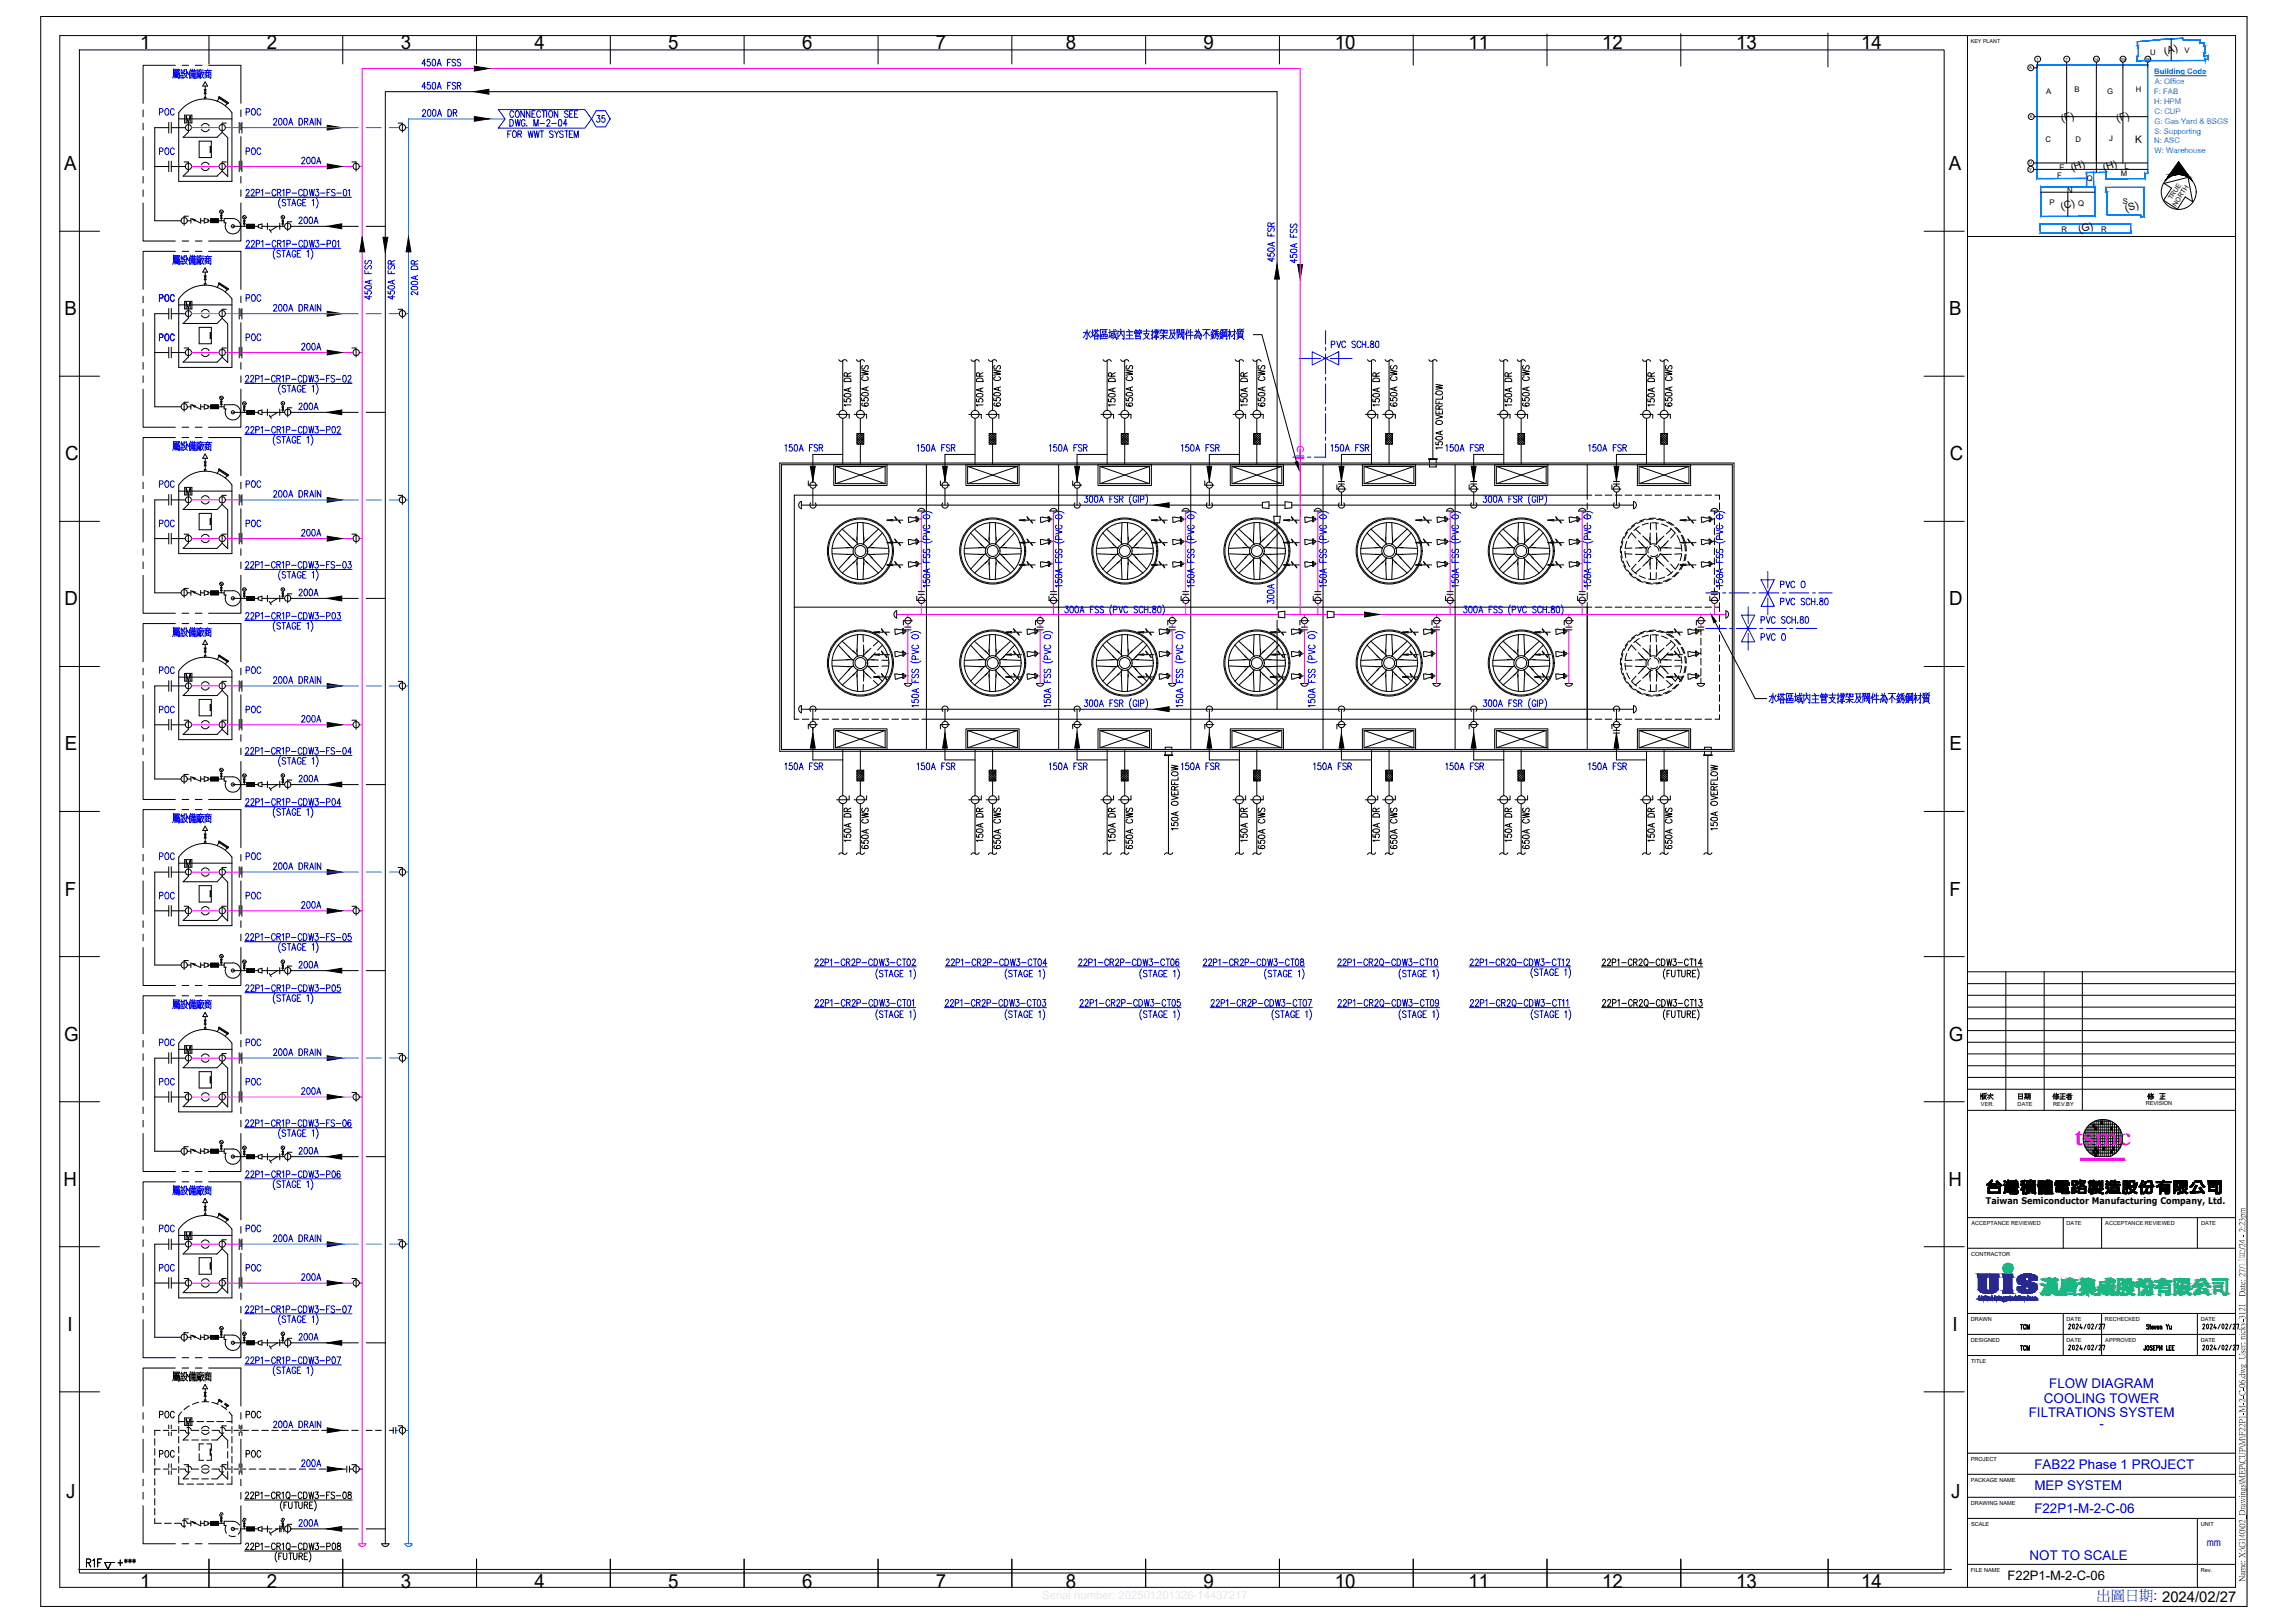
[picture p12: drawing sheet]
<svg xmlns="http://www.w3.org/2000/svg" width="860mm" height="610mm" viewBox="0 0 860 610" stroke-linecap="round" stroke-linejoin="round" font-family="sans-serif">
<defs><g id="words">
<text font-size="13.7" x="740.1" y="415.2">版次</text>
<text font-size="11.9" x="765.2" y="414.5">修正者</text>
<text font-size="10.2" fill="#ff003f" x="779.8" y="430.2">tsmc</text>
<g font-size="7.3">
<text x="52.7" y="18.3">1</text>
<text x="100.3" y="18.3">2</text>
<text x="150.6" y="18.3">3</text>
<text x="200.9" y="18.3">4</text>
<text x="251.2" y="18.3">5</text>
<text x="301.5" y="18.3">6</text>
<text x="351.8" y="18.3">7</text>
<text x="400.7" y="18.3">8</text>
<text x="452.4" y="18.3">9</text>
<text x="501.7" y="18.3">10</text>
<text x="552" y="18.3">11</text>
<text x="602.3" y="18.3">12</text>
<text x="652.7" y="18.3">13</text>
<text x="699.6" y="18.3">14</text>
<text x="24.1" y="63.9">A</text>
<text x="732.6" y="63.9">A</text>
<text x="24.2" y="118.5">B</text>
<text x="732.7" y="118.5">B</text>
<text x="24.4" y="173">C</text>
<text x="733" y="173">C</text>
<text x="24.2" y="227.5">D</text>
<text x="732.7" y="227.5">D</text>
<text x="24.3" y="282">E</text>
<text x="732.9" y="282">E</text>
<text x="24.3" y="336.6">F</text>
<text x="732.9" y="336.6">F</text>
<text x="24.1" y="391.1">G</text>
<text x="732.6" y="391.1">G</text>
<text x="23.8" y="445.6">H</text>
<text x="732.4" y="445.6">H</text>
<text x="25.4" y="500.2">I</text>
<text x="733.9" y="500.2">I</text>
<text x="24.9" y="563">J</text>
<text x="733.5" y="563">J</text>
<text x="52.7" y="596.6">1</text>
<text x="100.3" y="596.6">2</text>
<text x="150.6" y="596.6">3</text>
<text x="200.9" y="596.6">4</text>
<text x="251.2" y="596.6">5</text>
<text x="301.5" y="596.6">6</text>
<text x="351.8" y="596.6">7</text>
<text x="400.7" y="596.6">8</text>
<text x="452.4" y="596.6">9</text>
<text x="501.7" y="596.6">10</text>
<text x="552" y="596.6">11</text>
<text x="602.3" y="596.6">12</text>
<text x="652.7" y="596.6">13</text>
<text x="699.6" y="596.6">14</text>
</g>
<text font-size="6.6" x="31.4" y="590.2">R1F</text>
<g font-size="6.2" fill="#00f">
<text x="58.6" y="114.7">POC</text>
<text x="111.1" y="575">200A</text>
</g>
<text font-size="6.2" x="91.4" y="114.7">POC</text>
<g font-size="5.7" fill="#00f">
<text x="157.3" y="26.1">450A FSS</text>
<text x="157.3" y="34.6">450A FSR</text>
<text x="58.6" y="44.4">POC</text>
<text x="157.7" y="44.8">200A DR</text>
<text x="223" y="47.3">35</text>
<text x="190.5" y="48.7">DWG. M-2-04</text>
<text x="58.6" y="59.3">POC</text>
<text x="91.4" y="59.3">POC</text>
<text x="112.2" y="62.8">200A</text>
<text x="111.1" y="85.4">200A</text>
<text x="479.8" y="99.5" transform="rotate(-90 479.8 99.5)">450A FSR</text>
<text x="140.4" y="113.6" transform="rotate(-90 140.4 113.6)">450A FSS</text>
<text x="149.2" y="113.6" transform="rotate(-90 149.2 113.6)">450A FSR</text>
<text x="158" y="112.2" transform="rotate(-90 158 112.2)">200A DR</text>
<text x="58.6" y="129.1">POC</text>
<text x="91.4" y="129.1">POC</text>
<text x="112.2" y="132.6">200A</text>
<text x="111.1" y="155.2">200A</text>
<text x="442.7" y="170.7">150A FSR</text>
<text x="595.8" y="170.7">150A FSR</text>
<text x="58.6" y="184.5">POC</text>
<text x="58.6" y="199.3">POC</text>
<text x="91.4" y="199.3">POC</text>
<text x="112.2" y="202.8">200A</text>
<text x="111.1" y="225.1">200A</text>
<text x="668.2" y="222.2">PVC O</text>
<text x="479.8" y="228.2" transform="rotate(-90 479.8 228.2)">300A</text>
<text x="660.8" y="242">PVC O</text>
<text x="58.6" y="254.4">POC</text>
<text x="58.6" y="269.2">POC</text>
<text x="91.4" y="269.2">POC</text>
<text x="112.2" y="272.7">200A</text>
<text x="442.7" y="290.3">150A FSR</text>
<text x="492.5" y="290.3">150A FSR</text>
<text x="595.8" y="290.3">150A FSR</text>
<text x="111.1" y="294.9">200A</text>
<text x="58.6" y="324.2">POC</text>
<text x="58.6" y="339">POC</text>
<text x="91.4" y="339">POC</text>
<text x="112.2" y="342.5">200A</text>
<text x="111.1" y="365.1">200A</text>
<text x="58.6" y="394.1">POC</text>
<text x="58.6" y="408.9">POC</text>
<text x="91.4" y="408.9">POC</text>
<text x="112.2" y="412.4">200A</text>
<text x="111.1" y="435">200A</text>
<text x="58.6" y="464.3">POC</text>
<text x="58.6" y="479.1">POC</text>
<text x="91.4" y="479.1">POC</text>
<text x="112.2" y="482.2">200A</text>
<text x="111.1" y="504.8">200A</text>
<text x="112.2" y="552.4">200A</text>
</g>
<g font-size="5.7">
<text x="91.4" y="44.4">POC</text>
<text x="320.7" y="153.8" transform="rotate(-90 320.7 153.8)">150A DR</text>
<text x="327.4" y="153.8" transform="rotate(-90 327.4 153.8)">650A CWS</text>
<text x="370.4" y="153.8" transform="rotate(-90 370.4 153.8)">150A DR</text>
<text x="420.2" y="153.8" transform="rotate(-90 420.2 153.8)">150A DR</text>
<text x="426.5" y="153.8" transform="rotate(-90 426.5 153.8)">650A CWS</text>
<text x="469.9" y="153.8" transform="rotate(-90 469.9 153.8)">150A DR</text>
<text x="476.2" y="153.8" transform="rotate(-90 476.2 153.8)">650A CWS</text>
<text x="519.3" y="153.8" transform="rotate(-90 519.3 153.8)">150A DR</text>
<text x="526" y="153.8" transform="rotate(-90 526 153.8)">650A CWS</text>
<text x="569" y="153.8" transform="rotate(-90 569 153.8)">150A DR</text>
<text x="575.7" y="153.8" transform="rotate(-90 575.7 153.8)">650A CWS</text>
<text x="622.7" y="153.8" transform="rotate(-90 622.7 153.8)">150A DR</text>
<text x="629.4" y="153.8" transform="rotate(-90 629.4 153.8)">650A CWS</text>
<text x="91.4" y="184.5">POC</text>
<text x="91.4" y="254.4">POC</text>
<text x="320.7" y="317.5" transform="rotate(-90 320.7 317.5)">150A DR</text>
<text x="370.4" y="317.5" transform="rotate(-90 370.4 317.5)">150A DR</text>
<text x="420.2" y="317.5" transform="rotate(-90 420.2 317.5)">150A DR</text>
<text x="469.9" y="317.5" transform="rotate(-90 469.9 317.5)">150A DR</text>
<text x="519.3" y="317.5" transform="rotate(-90 519.3 317.5)">150A DR</text>
<text x="569" y="317.5" transform="rotate(-90 569 317.5)">150A DR</text>
<text x="622.7" y="317.5" transform="rotate(-90 622.7 317.5)">150A DR</text>
<text x="327.4" y="320.3" transform="rotate(-90 327.4 320.3)">650A CWS</text>
<text x="426.5" y="320.3" transform="rotate(-90 426.5 320.3)">650A CWS</text>
<text x="476.2" y="320.3" transform="rotate(-90 476.2 320.3)">650A CWS</text>
<text x="526" y="320.3" transform="rotate(-90 526 320.3)">650A CWS</text>
<text x="575.7" y="320.3" transform="rotate(-90 575.7 320.3)">650A CWS</text>
<text x="629.4" y="320.3" transform="rotate(-90 629.4 320.3)">650A CWS</text>
<text x="91.4" y="324.2">POC</text>
<text x="91.4" y="394.1">POC</text>
<text x="757.8" y="414.5">日期</text>
<text x="91.4" y="464.3">POC</text>
<text x="58.6" y="534.1">POC</text>
<text x="91.4" y="534.1">POC</text>
<text x="58.6" y="548.9">POC</text>
<text x="91.4" y="548.9">POC</text>
<text x="43" y="589.5">+***</text>
</g>
<text font-size="5.4" fill="#00f" x="788.1" y="601.4">出圖日期: 2024/02/27</text>
<g font-size="5" fill="#00f">
<text x="770.3" y="521.5">FLOW DIAGRAM</text>
<text x="768.3" y="527.1">COOLING TOWER</text>
<text x="762.6" y="532.7">FILTRATIONS SYSTEM</text>
<text x="789.2" y="536.7">-</text>
<text x="764.7" y="551.9">FAB22 Phase 1 PROJECT</text>
<text x="764.7" y="559.9">MEP SYSTEM</text>
<text x="764.7" y="568.5">F22P1-M-2-C-06</text>
<text x="763" y="586.5">NOT TO SCALE</text>
</g>
<g font-size="4.9">
<text x="758.1" y="500.6">TCM</text>
<text x="758.1" y="508.7">TCM</text>
<text x="754.6" y="593.6">F22P1-M-2-C-06</text>
</g>
<text font-size="4" fill="#00f" x="829.6" y="581.2">mm</text>
<g font-size="3.9">
<text x="813.9" y="20.8" transform="rotate(-18 813.9 20.8)">(A)</text>
<text x="775.1" y="46" transform="rotate(-17 775.1 46)">(F)</text>
<text x="796" y="46" transform="rotate(-17 796 46)">(F)</text>
<text x="802.6" y="53.6">K</text>
<text x="778.9" y="64.4" transform="rotate(-18 778.9 64.4)">(H)</text>
<text x="791" y="64.4" transform="rotate(-18 791 64.4)">(H)</text>
<text x="775.1" y="78.9" transform="rotate(-18 775.1 78.9)">(C)</text>
<text x="799.3" y="79.7" transform="rotate(-18 799.3 79.7)">(S)</text>
<text x="781.7" y="87.7" transform="rotate(-18 781.7 87.7)">(G)</text>
</g>
<text font-size="3.4" x="746.5" y="452.6">Taiwan Semiconductor Manufacturing Company, Ltd.</text>
<g font-size="2.9">
<text x="808.3" y="20.5">U</text>
<text x="821.1" y="19.8">V</text>
<text x="769.2" y="35.3">A</text>
<text x="779.8" y="34.6">B</text>
<text x="792" y="35.2">G</text>
<text x="802.9" y="34.4">H</text>
<text x="768.9" y="53.4">C</text>
<text x="780.2" y="53.2">D</text>
<text x="792.8" y="52.9">J</text>
<text x="774.2" y="63.7">E</text>
<text x="798.6" y="63.4">L</text>
<text x="773.2" y="66.8">F</text>
<text x="784.4" y="68.2">Q</text>
<text x="797.2" y="66.3">M</text>
<text x="770.4" y="77.2">P</text>
<text x="777" y="72.4">N</text>
<text x="781.2" y="77.3">Q</text>
<text x="797.9" y="76.7">S</text>
<text x="774.9" y="87.2">R</text>
<text x="789.8" y="87.2">R</text>
</g>
<g font-size="2.9" fill="#007fff">
<text x="809.8" y="27.9">Building Code</text>
<text x="809.8" y="35.3">F: FAB</text>
<text x="810" y="31.6">A: Office</text>
<text x="809.8" y="39">H: HPM</text>
<text x="809.9" y="42.7">C: CUP</text>
<text x="809.9" y="46.5">G: Gas Yard &amp; BSGS</text>
<text x="809.8" y="53.9">N: ASC</text>
<text x="809.9" y="50.2">S: Supporting</text>
<text x="809.9" y="57.6">W: Warehouse</text>
</g>
<g font-size="2.5">
<text x="816.4" y="75.3" transform="rotate(-57 816.4 75.3)">TRUE</text>
<text x="818.1" y="77.7" transform="rotate(-57 818.1 77.7)">NORTH</text>
</g>
<g font-size="2.1">
<text x="744.7" y="415.7">VER.</text>
<text x="758.4" y="415.7">DATE</text>
<text x="771.8" y="415.7">REV.BY</text>
<text x="806.6" y="415.3">REVISION</text>
<text x="741" y="460.5">ACCEPTANCE REVIEWED</text>
<text x="776.9" y="460.5">DATE</text>
<text x="791.4" y="460.5">ACCEPTANCE REVIEWED</text>
<text x="827.4" y="460.5">DATE</text>
<text x="740.9" y="472">CONTRACTOR</text>
<text x="740.9" y="496.5">DRAWN</text>
<text x="776.9" y="496.5">DATE</text>
<text x="791.3" y="496.5">RECHECKED</text>
<text x="827.3" y="496.5">DATE</text>
<text x="740.9" y="504.5">DESIGNED</text>
<text x="776.9" y="504.5">DATE</text>
<text x="791.4" y="504.5">APPROVED</text>
<text x="827.3" y="504.5">DATE</text>
<text x="741" y="512.4">TITLE</text>
<text x="740.9" y="549.1">PROJECT</text>
<text x="740.9" y="557.1">PACKAGE NAME</text>
<text x="740.9" y="565.7">DRAWING NAME</text>
<text x="740.9" y="573.6">SCALE</text>
<text x="827.3" y="573.6">UNIT</text>
<text x="740.9" y="590.8">FILE NAME</text>
<text x="827.3" y="590.8">Rev.</text>
</g>
<text font-size="2" x="740.9" y="16.2">KEY PLANT</text>
<g font-size="1.6">
<text x="765.5" y="22.8">1</text>
<text x="776.4" y="22.8">7</text>
<text x="787.1" y="22.8">14</text>
<text x="797.1" y="22.8">20</text>
<text x="806.4" y="22.8">26</text>
<text x="762.8" y="26.1">A</text>
<text x="763" y="44.4">K</text>
<text x="762.8" y="61.8">U</text>
<text x="762.8" y="64.2">Y</text>
</g>
</g></defs>
<g fill="none" stroke="#000" stroke-width=".38">
<path d="M15.3 6.2h829.4v597.5h-829.4zM22.5 13.4h817.9v583.2h-817.9zM29.8 18.8h701v572.4h-701zM78.5 13.6v10.4M128.8 13.6v10.4M179.1 13.6v10.4M229.4 13.6v10.4M279.7 13.6v10.4M330.1 13.6v10.4M380.4 13.6v10.4M430.7 13.6v10.4M480.9 13.6v10.4"/>
<path d="M531.2 13.1v11.4M581.5 12.8v11.9M631.8 12.7v12.2M687.1 12.4v12.7M739.6 13.4v583.2M816.2 14.6v8.2M65.9 24.5h-12.1v14.3M68.5 24.5h2.4M73.4 24.5h2.5M76.8 37.2v-.7h.6v.7M77 34.3l-.2-.6h.7l-.3 .6M77 34.6l-.2 .6h.7l-.3-.6"/>
<path d="M77.1 30.8l.9 1.6h-1.8zM77.2 32.4v1.3M77.2 35.2v1.3M78.4 24.5h12.2v14.3M82.2 36.5l3.6 2.3M82.4 36.3l3.5 2.3-.3 .4-3.5-2.3zM82.4 36.9l-.8 1.2M85.3 38.8l-.6 1M764.5 25.5h1.2M765.9 23.3v1.9M776.9 23.3v38M788 23.3v41.5"/>
<path d="M798 23.3v38M807.3 23.3v1.9M53.8 41.3v2.6M53.8 46.3v2.5M53.8 51.3v12.6M63.4 48h-5.2v35h9.9M63.4 46v4M64.4 48h5.3M64.4 46v4M67.2 44.7h20M68.6 40.7a12.2 12.2 0 0 1 18.6 1.7v25.8h-20v-25.8zM69.4 43.3h2.7v2.9h-2.7z"/>
<path d="M70 46v-2.5l.7 2.5 .8-2.5v2.5M70.8 46.2v3.5l-2 1.9h12.8l1.9-1.9M74.9 53.1h4.5v6.1h-4.5zM75.7 48.5a1.56 1.56 0 0 0 1.5 1 1.56 1.56 0 0 0 1.4-1M75.7 47.4a1.56 1.56 0 0 1 1.5-1 1.56 1.56 0 0 1 1.4 1M79 55h.2v2.2h-.2zM83.5 49.7l2.1 2v14.6l-2.1-2M85.1 46.3h-1.6v3.4M89.9 46v4M90.6 46.3v2.5M90.6 51.3v12.6M90.9 46v4"/>
<path d="M149.7 46.3h1.6v3.4M764.7 43.9h42.6M53.8 76.3v14.3h12.1M53.8 66.3v2.5M53.8 71.3v2.5M58.2 62.6h5.2M63.4 60.6v4M64.4 62.6h5.3M64.4 60.6v4M69.2 60.9h1.6v3.4l-2 1.9h12.8l1.9-1.9M75.7 63.1a1.56 1.56 0 0 0 1.5 1 1.56 1.56 0 0 0 1.4-1M75.7 62a1.56 1.56 0 0 1 1.5-1 1.56 1.56 0 0 1 1.4 1"/>
<path d="M82.9 79.3l.5 .6M85.1 60.9h-1.6v3.4M89.9 60.6v4M90.6 76.3v14.3h-12.2M90.6 66.3v2.5M90.6 71.3v2.5M90.9 60.6v4M132.3 60.9h1.6v3.4M764.5 61.2h42.8M764.5 63.7h42.8M767.1 72.2h20.4M777.3 72.2v9.1"/>
<path d="M813.5 68.9l9-2.3 1.7 9.3-2.8-1.9-2.9 4.6-5.2-3.3 3-4.6zM813.9 68l5.1-7.2 5.1 7.2M22.3 86.9h15.1M65.9 94.5h-12.1v14.2M68.5 90.6h2.4M68.5 94.5h2.4M70.4 83h1.4M70.8 81.3h-1.6v3.4M71.8 82v1.9M72.1 82.3l1.4 .3M72.1 82.3l1.2 .8M73.4 90.6h2.5"/>
<path d="M73.4 94.5h2.5M75.4 82v1.9l-3.3-1.6M75.4 83h1.4M76.8 82.1l1.4 .4v.9l-1.4 .4zM78.2 83h1M78.4 94.5h12.2v14.2M79.2 82.2h2.9v1.5h-2.9zM79.2 83.3l1-1 1.4 1.4M79.2 82.3l1.4 1.4M79.2 82.8l.8 .9M79.2 83.3l.4 .4M79.2 83.7l1.4-1.4 1.4 1.4"/>
<path d="M79.6 82.2l-.4 .4M79.7 82.2l1.4 1.5M79.9 82.3l-.7 .6M81.4 82.3l.7 .6M81.6 82.2l-1.4 1.5M81.7 82.2l.4 .4M82 83.3l-.9-1-1.4 1.4M82.1 83h2.2M82.1 82.3l-1.4 1.4M82.1 82.8l-.9 .9M82.1 83.3l-.4 .4M83.1 81.3l-.2-.4h.6l-.3 .4"/>
<path d="M83.1 81.6l-.2 .5h.6l-.3-.5M83.2 80.3v.6M83.2 82.1v.9M84.3 82.1h3.2a2.89 2.89 0 0 1 2.9 3.4 2.89 2.89 0 0 1-3.7 2.3 2.89 2.89 0 0 1-1.7-4.1h-.7zM87.5 85.1h5.3l.7 .7M91.5 81.4l.6 .6M91.8 83.4l-.3-.4h.6l-.2 .4M91.8 83.7l-.3 .5h.6l-.2-.5M91.8 82.3v.7M91.8 84.2v.9M92.8 84.3h2.8v1.5h-2.8zM92.8 85.4l.4 .4"/>
<path d="M92.8 84.7l1 1.1M92.8 84.4l1.4 1.4M93.2 84.3l-.4 .4M93.3 84.3l1.4 1.5 .9-1.1M93.6 84.3l-.8 .8M93.8 84.3l1.4 1.5M94.1 84.3l-1.3 1.4M94.3 84.3l1.4 1.4M94.7 84.3l-1.5 1.5M94.8 84.3l.9 .8M95.2 84.3l-1.5 1.5M95.3 84.3l.4 .4"/>
<path d="M95.6 85.4l-.3 .4M95.6 84.4l-1.4 1.4M97.1 85.1h-1.5l-.6 .7M97.1 84.6l1.4-.4v1.7l-1.4-.4zM98.5 85.1h8.5M100.5 83.9v2.3M101.2 86.1l.8 1.2M104.3 85.1l-2.7 1.6M105.2 83.9v2.3M106 81.4l.6 .6M106.2 83.4l-.2-.4h.6l-.2 .4M106.2 83.7l-.2 .5h.6l-.2-.5"/>
<path d="M106.3 82.3v.7M106.3 84.2v.9M109.3 85.1h25.4M109.7 83.3h-1.6v3.4M137.7 85.1h7.1M723.3 86.9h15.1M739.6 88.9h100.8M53.8 111.3v2.5M53.8 116.2v2.6M63.4 117.9h-5.2v35h9.9M63.4 115.9v4M64.4 115.9v4"/>
<path d="M64.4 117.9h5.3M67.2 114.6h20M68.6 110.7a12.2 12.2 0 0 1 18.6 1.6v25.8h-20v-25.8zM69.4 113.3h2.7v2.8h-2.7zM70 116v-2.6l.7 2.6 .8-2.6v2.6M70.8 116.1v3.5l-2 2h12.8l1.9-2M75.7 118.5a1.56 1.56 0 0 0 1.5 .9 1.56 1.56 0 0 0 1.4-.9M75.7 117.3a1.56 1.56 0 0 1 1.5-1 1.56 1.56 0 0 1 1.4 1M76.8 107.2v-.7h.6v.7M77 104.2l-.2-.5h.7l-.3 .5M77 104.6l-.2 .5h.7l-.3-.5M77.1 100.7l.9 1.6h-1.8z"/>
<path d="M77.2 102.3v1.4M77.2 105.1v1.4M82.2 106.5l3.6 2.2M82.4 106.3l3.5 2.3-.3 .3-3.5-2.2zM82.4 106.8l-.8 1.2M83.5 119.6l2.1 2.1v14.5l-2.1-2M85.1 116.2h-1.6v3.4M85.3 108.8l-.6 1M89.9 115.9v4M90.6 116.2v2.6M90.9 115.9v4M149.7 116.2h1.6v3.4"/>
<path d="M53.8 121.3v12.5M53.8 136.2v2.6M58.2 132.5h5.2M63.4 130.5v4M64.4 130.5v4M64.4 132.5h5.3M69.2 130.8h1.6v3.4l-2 1.9h12.8l1.9-1.9M74.9 123h4.5v6.2h-4.5zM75.7 133.1a1.56 1.56 0 0 0 1.5 .9 1.56 1.56 0 0 0 1.4-.9M75.7 131.9a1.56 1.56 0 0 1 1.5-1 1.56 1.56 0 0 1 1.4 1M79 125h.2v2.2h-.2zM85.1 130.8h-1.6v3.4"/>
<path d="M89.9 130.5v4M90.6 121.3v12.5M90.6 136.2v2.6M90.9 130.5v4M132.3 130.8h1.6v3.4M315.3 135.1a.92 .92 0 0 0 1.6 .4M316.8 135.5v18.8M316.9 135.5a.92 .92 0 0 1 1.5 .3M323.4 135.5v18.8M365 135.1a.92 .92 0 0 0 1.6 .4M366.5 135.5a.92 .92 0 0 1 1.6 .3M366.5 135.5v18.8"/>
<path d="M371.6 135.1a.92 .92 0 0 0 1.5 .4v18.8M373.1 135.5a.92 .92 0 0 1 1.6 .3M373.6 139.1l2.5 .5-2.5 .5 2.5 .5-2.5 .4M374 137.4l-.4 .5 .4 .8h.5l.5-1.1 .4-.2 .7 .5-.4 .8M414.7 135.1a.92 .92 0 0 0 1.5 .4v18.8M416.2 135.5a.92 .92 0 0 1 1.5 .3M422.8 135.5v18.8M464.4 135.1a.92 .92 0 0 0 1.5 .4v18.8M465.9 135.5a.92 .92 0 0 1 1.5 .3M471.1 125.8h3.2l13.1 47.7M472.4 135.5v18.8M514.1 135.1a.92 .92 0 0 0 1.5 .4"/>
<path d="M515.6 135.5a.92 .92 0 0 1 1.5 .3M515.6 135.5v18.8M522.2 135.5v18.8M537.1 135.1a.92 .92 0 0 0 1.6 .4M538.6 135.5v36.9M538.7 135.5a.92 .92 0 0 1 1.5 .3M563.7 135.1a.92 .92 0 0 0 1.6 .4v18.8M565.3 135.5a.92 .92 0 0 1 1.5 .3M571.8 135.5v18.8M617.4 135.1a.92 .92 0 0 0 1.6 .4M618.9 135.5a.92 .92 0 0 1 1.6 .3M618.9 135.5v18.8"/>
<path d="M625.5 135.5v18.8M22.3 141.4h15.1M53.8 146.3v14.3h12.1M53.8 141.3v2.4M70.4 152.9h1.4M70.8 151.2h-1.6v3.4M71.8 152v1.8M72.1 152.2l1.4 .4M72.1 152.2l1.2 .9M75.4 152v1.8l-3.3-1.6M75.4 152.9h1.4M76.8 152l1.4 .4v1l-1.4 .4z"/>
<path d="M79.2 152.2h2.9v1.4h-2.9zM79.2 153.2l1-1 1.4 1.4M79.2 152.2l1.4 1.4M79.2 152.8l.8 .8M79.2 153.3l.4 .3M79.2 153.6l1.4-1.4 1.4 1.4M79.6 152.2l-.4 .4M79.7 152.2l1.4 1.4M79.9 152.2l-.7 .7h-1M81.4 152.2l.7 .7h2.2M81.6 152.2l-1.4 1.4M81.7 152.2l.4 .4"/>
<path d="M82 153.2l-.9-1-1.4 1.4M82.1 152.2l-1.4 1.4M82.1 152.8l-.9 .8M82.1 153.3l-.4 .3M82.9 149.3l.5 .5M83.1 151.3l-.2-.5h.6l-.3 .5M83.1 151.5l-.2 .6h.6l-.3-.6M83.2 150.2v.6M83.2 152.1v.8M87.5 152.1h-3.2v1.6h.7M87.5 155h5.3l.7 .7M87.5 152.1a2.89 2.89 0 0 1 2.9 3.3 2.89 2.89 0 0 1-3.7 2.3 2.89 2.89 0 0 1-1.7-4"/>
<path d="M90.6 146.3v14.3h-12.2M90.6 141.3v2.4M91.5 151.4l.6 .5M91.8 153.4l-.3-.5h.6l-.2 .5M91.8 153.6l-.3 .5h.6l-.2-.5M91.8 152.3v.6M91.8 154.1v.9M92.8 154.3v1.4h2.8v-1.4M92.8 154.3h2.8M92.8 155.3l.4 .4M92.8 154.7l1 1M92.8 154.3l1.4 1.4"/>
<path d="M93.2 154.3l-.4 .3M93.3 154.3l1.4 1.4 .9-1M93.6 154.3l-.8 .8M93.8 154.3l1.4 1.4M94.1 154.3l-1.3 1.3M94.3 154.3l1.4 1.3M94.7 154.3l-1.5 1.4M94.8 154.3l.9 .8M95.2 154.3l-1.5 1.4M95.3 154.3l.4 .3M95.6 155.3l-.3 .4M95.6 154.3l-1.4 1.4"/>
<path d="M97.1 154.5l1.4-.4v1.8l-1.4-.5zM97.1 155h-1.5l-.6 .7M98.5 155h8.5M100.5 153.8v2.3M101.2 156.1l.8 1.2M104.3 155l-2.7 1.7M105.2 153.8v2.3M106 151.4l.6 .5M106.2 153.4l-.2-.5h.6l-.2 .5M106.2 153.6l-.2 .5h.6l-.2-.5M106.3 152.3v.6M106.3 154.1v.9"/>
<path d="M109.3 155h25.4M109.7 153.3h-1.6v3.4M137.7 155h7.1M316.8 157.3v17.4M319.2 155.7v1.6M323.4 157.3v5.6M325.8 155.7v1.6M366.5 157.3v17.4M368.9 155.7v1.6M370.7 155.7h4.8v1.6M373.1 157.3v5.6M373.6 149.6v.9l1.1 .2a.78 .78 0 0 1 0-1.1 .78 .78 0 0 1 1.1 0 .78 .78 0 0 1 .1 1.1h-.3"/>
<path d="M373.7 147.8l1.3-.3 1 .3 .1 .4a1.68 1.68 0 0 1-2.5 0zM374 151.5l-.4 .6a1.53 1.53 0 0 0 2.5-.1 .72 .72 0 0 0-1-.6 .72 .72 0 0 0-.2 1.2h.4M374.2 141.6a.75 .75 0 0 0-.6 .9 .75 .75 0 0 0 .9 .5h.7a.75 .75 0 0 0 .9-.5 .75 .75 0 0 0-.6-.9M375.3 145.7v1M376.1 145.4l-2.5 .7 2.5 .8M416.2 157.3v17.4M418.6 155.7v1.6M422.8 157.3v5.6M425.1 155.7v1.6M465.9 157.3v17.4M468.2 155.7v1.6M472.4 157.3v5.6"/>
<path d="M474.9 155.7v1.6M515.6 157.3v17.4M517.9 155.7v1.6M522.2 157.3v5.6M524.5 155.7v1.6M539.8 155.9l2.4 .8-2.4 .8M539.8 154.3v1.2h2.4v-1.2M539.8 150.5v1.2h2.4M539.8 144.4l2.4 .5-2.4 .5 2.4 .4-2.4 .5M539.9 158.4a1.39 1.39 0 0 1 2.3 .6 1.38 1.38 0 0 1-1.3 .6 1.38 1.38 0 0 1-1.1-1zM539.9 147.3a1.2 1.2 0 0 1 1.4-.5 1.2 1.2 0 0 1 .8 1.3 1.39 1.39 0 0 1-2.3-.6zM541 153.8l-.2-1.2-.8-.1-.2 1.3h2.4"/>
<path d="M541 151v.7M541 154.8v.7M542.2 148.9v1.1h-2.4M542.2 152.4l-1.2 .7M565.3 157.3v17.4M567.6 155.7v1.6M571.8 157.3v5.6M574.2 155.7v1.6M618.9 157.3v17.4M621.3 155.7v1.6M625.5 157.3v5.6M627.9 155.7v1.6"/>
<path d="M723.3 141.4h15.1M65.9 164.4h-12.1v14.3M68.5 160.6h2.4M68.5 164.4h2.4M73.4 160.6h2.5M73.4 164.4h2.5M76.8 177.1v-.7h.6v.7M77 174.2l-.2-.6h.7l-.3 .6M77 174.5l-.2 .5h.7l-.3-.5M77.1 170.6l.9 1.6h-1.8zM77.2 172.2v1.4M77.2 175v1.4"/>
<path d="M78.4 164.4h12.2v14.3M82.2 176.4l3.6 2.3M82.4 176.2l3.5 2.3-.3 .4-3.5-2.3zM82.4 176.8l-.8 1.1M85.3 178.7l-.6 1M293.1 174h358.7v108.4h-358.7zM293.8 174.7h357.4v107h-357.4zM305.6 178.1v3.1M313.4 174.7h20v7.8h-20zM314.1 175.3h18.6v6.5h-18.6zM314.1 175.3l18.6 6.5M316.8 170.8h-11.2v6"/>
<path d="M322.1 162.9h2.6v4h-2.6zM322.1 163.5l2.6 2.5M322.1 164.4l2.5 2.5M322.1 165.3l1.6 1.6M322.1 166.2l.8 .7M322.4 162.9l2.3 2.2M323 162.9l-.9 .8M323.3 162.9l1.4 1.3M323.9 162.9l-1.8 1.7M324.2 162.9l.5 .5M324.7 165.6l-1.3 1.3v7.8M324.7 163l-2.6 2.5"/>
<path d="M324.7 163.9l-2.6 2.5M324.7 164.8l-2.2 2.1M324.7 166.5l-.4 .4M332.7 175.3l-18.6 6.5M348.2 174.7v107M355.2 178.1v3.1M363.1 174.7h20v7.8h-20zM363.7 175.3h18.8v6.5h-18.8zM363.7 175.3l18.8 6.5M366.5 170.8h-11.3v6M371.9 163.5l2.4 2.5M371.9 164.4l2.4 2.5"/>
<path d="M371.9 165.3l1.5 1.6M371.9 166.2l.7 .7M372.1 162.9l2.2 2.2M372.7 162.9l-.8 .8M373 162.9l1.3 1.3M373.6 162.9l-1.7 1.7M373.8 162.9l.5 .5M374.3 162.9h-2.4v4h2.4M374.3 165.6l-1.2 1.3v7.8M374.3 163l-2.4 2.5M374.3 163.9l-2.4 2.5M374.3 164.8l-2.1 2.1"/>
<path d="M374.3 166.5l-.3 .4M374.3 162.9v4M382.5 175.3l-18.8 6.5M398 174.7v107M404.9 178.1v3.1M412.8 174.7h20v7.8h-20zM413.4 175.3h18.7v6.5h-18.7zM413.4 175.3l18.7 6.5M416.2 170.8h-11.3v6M421.5 163.5l2.6 2.5M421.5 164.4l2.5 2.5M421.5 165.3l1.6 1.6"/>
<path d="M421.5 166.2l.7 .7M421.8 162.9l2.3 2.2M422.4 162.9l-.9 .8M422.7 162.9l1.4 1.3M423.3 162.9l-1.8 1.7M423.5 162.9l.6 .5M424.1 165.6l-1.3 1.3v7.8M424.1 163l-2.6 2.5M424.1 163.9l-2.6 2.5M424.1 164.8l-2.2 2.1M424.1 166.5l-.4 .4M424.1 162.9v4"/>
<path d="M424.1 162.9h-2.6v4h2.6M432.1 175.3l-18.7 6.5M447.6 174.7v107M454.6 178.1v3.1M462.5 174.7h20v7.8h-20zM463.1 175.3h18.7v6.5h-18.7zM463.1 175.3l18.7 6.5M465.9 170.8h-11.3v6M471.2 163.5l2.5 2.5M471.2 164.4l2.5 2.5M471.2 165.3l1.6 1.6M471.2 166.2l.7 .7"/>
<path d="M471.4 162.9l2.3 2.2M472.1 162.9l-.9 .8M472.3 162.9l1.4 1.3M472.4 166.9v7.8M472.9 162.9l-1.7 1.7M473.2 162.9l.5 .5M473.7 162.9h-2.5v4h2.5M473.7 163l-2.5 2.5M473.7 163.9l-2.5 2.5M473.7 164.8l-2.1 2.1M473.7 165.6l-1.2 1.3M473.7 166.5l-.3 .4"/>
<path d="M473.7 162.9v4M481.8 175.3l-18.7 6.5M497.3 174.7v107M512.1 174.7h20v7.8h-20zM512.8 175.3h18.7v6.5h-18.7zM512.8 175.3l18.7 6.5M515.6 170.8h-11.3v10.1M520.9 162.9h2.5v4h-2.5zM520.9 163.5l2.5 2.5M520.9 164.4l2.5 2.5M520.9 165.3l1.6 1.6M520.9 166.2l.7 .7"/>
<path d="M521.1 162.9l2.3 2.2M521.7 162.9l-.8 .8M522 162.9l1.4 1.3M522.6 162.9l-1.7 1.7M522.9 162.9l.5 .5M523.4 165.6l-1.2 1.3v7.8M523.4 163l-2.5 2.5M523.4 163.9l-2.5 2.5M523.4 164.8l-2.1 2.1M523.4 166.5l-.4 .4M531.5 175.3l-18.7 6.5M537.1 172.4h3.1v.3h-3.1z"/>
<path d="M537.3 172.7v1.3M537.3 174.7v.8h2.6v-.8M539.8 166.2v.9l1 .1a.73 .73 0 0 1 .1-1.1 .73 .73 0 0 1 1.1 .1 .73 .73 0 0 1-.2 1.1M539.9 164.3l1.9-.2 .4 .5a1.38 1.38 0 0 1-1.2 .8 1.38 1.38 0 0 1-1.2-.8zM539.9 172.7v1.3M541.4 162.2v1M542.2 168.3h-2.4l.4 .5M542.2 162l-2.4 .7 2.4 .8M547 174.7v107M561.8 174.7h20.1v7.8h-20.1zM562.5 175.3h18.7v6.5h-18.7zM562.5 175.3l18.7 6.5"/>
<path d="M565.3 170.8h-11.3v10.1M570.6 163.5l2.5 2.5M570.6 164.4l2.4 2.5M570.6 165.3l1.6 1.6M570.6 166.2l.7 .7M570.8 162.9l2.3 2.2M571.4 162.9l-.8 .8M571.7 162.9l1.4 1.3M572.3 162.9l-1.7 1.7M572.6 162.9l.5 .5M573.1 162.9h-2.5v4h2.5M573.1 165.6l-1.3 1.3v7.8"/>
<path d="M573.1 162.9v4M573.1 163l-2.5 2.5M573.1 163.9l-2.5 2.5M573.1 164.8l-2.1 2.1M573.1 166.5l-.4 .4M581.2 175.3l-18.7 6.5M596.6 174.7v13M615.5 174.7h20v7.8h-20zM616.1 175.3h18.8v6.5h-18.8zM616.1 175.3l18.8 6.5M618.9 170.8h-11.3v10.1M624.3 163.5l2.4 2.5"/>
<path d="M624.3 164.4l2.4 2.5M624.3 165.3l1.6 1.6M624.3 166.2l.7 .7M624.5 162.9l2.2 2.2M625.1 162.9l-.8 .8M625.4 162.9l1.3 1.3M626 162.9l-1.7 1.7M626.3 162.9l.4 .5M626.7 162.9h-2.4v4h2.4M626.7 165.6l-1.2 1.3v7.8M626.7 162.9v4M626.7 163l-2.4 2.5"/>
<path d="M626.7 163.9l-2.4 2.5M626.7 164.8l-2.1 2.1M626.7 166.5l-.3 .4M634.9 175.3l-18.8 6.5M22.3 195.9h15.1M53.8 181.2v2.5M53.8 186.2v2.5M53.8 191.2v12.5M63.4 187.9h-5.2v34.9h9.9M63.4 185.8v4M64.4 185.8v4M64.4 187.9h5.3"/>
<path d="M67.2 182.3v25.8h20v-25.8M67.2 184.6h20M67.2 182.2a12.2 12.2 0 0 1 20 0M69.4 183.2h2.7v2.8h-2.7zM70 185.9v-2.5l.7 2.5 .8-2.5v2.5M70.8 186v3.6l-2 1.9h12.8l1.9-1.9M74.9 192.9h4.5v6.2h-4.5zM75.7 188.4a1.56 1.56 0 0 0 1.5 1 1.56 1.56 0 0 0 1.4-1M75.7 187.2a1.56 1.56 0 0 1 1.5-.9 1.56 1.56 0 0 1 1.4 .9M79 194.9h.2v2.2h-.2zM83.5 189.6l2.1 2v14.6l-2.1-2.1M85.1 186.2h-1.6v3.4"/>
<path d="M89.9 185.8v4M90.6 186.2v2.5M90.6 191.2v12.5M90.9 185.8v4M149.7 186.2h1.6v3.4M301.2 189.8h173.3M301.3 191.2a1.43 1.43 0 0 1-1.1-1.4 1.43 1.43 0 0 1 1.1-1.4l-.1 2.8M303.8 180.8v1.5h3.4M304.8 189a1.17 1.17 0 0 0 0 1.6 1.17 1.17 0 0 0 1.6 0 1.17 1.17 0 0 0 0-1.6M305.6 183.6v6.2M316.6 198.9l4.7 4.3M322.4 196.5l-.3 6.4"/>
<path d="M324.4 196.5l.3 6.4M330.2 198.9l-4.7 4.3M333.4 195.5h3.6l-.6-1.3 2.1 2.4-.6-1.1h1.5M333.4 195.5l2.3 .3M335.7 195.2l-2.3 .3M342.1 194.3l-.7 .1 .2 1.9 2.8-.6M342.1 194.3l2.2 .2M344.5 194.2h-.2l.3 1.9M344.5 194.2l.2 .2M344.7 194.4l.2 1.4-.2 .3M344.7 194.8l.6-.1 .1 .7h-.6M344.9 192.1h2.8a1.43 1.43 0 0 0-1.3-1.1 1.43 1.43 0 0 0-1.4 1.1"/>
<path d="M353.5 180.8v1.5h3.4M354.4 189a1.17 1.17 0 0 0 0 1.6 1.17 1.17 0 0 0 1.7 0 1.17 1.17 0 0 0 0-1.6M355.2 183.6v6.2M366.3 198.9l4.7 4.3M372 196.5l-.2 6.4M374.1 196.5l.3 6.4M379.9 198.9l-4.7 4.3M383.2 195.5h3.5l-.6-1.3 2 2.4-.6-1.1h1.6M383.2 195.5l2.2 .3M385.4 195.2l-2.2 .3M391.8 194.3l-.7 .1 .1 1.9h.7M391.9 194.3l2.2 .2"/>
<path d="M394.1 195.7l-2.1 .5M394.2 194.2h-.2l.3 1.9M394.2 194.2l.3 .2M394.4 194.4l.1 1.4M394.5 194.8l.5-.1v.7h-.5M394.6 195.8l-.2 .3M395 191.4a1.43 1.43 0 0 1 2.4 .7h-2.8zM403.2 180.8v1.5h3.4M404.1 189a1.17 1.17 0 0 0 0 1.6 1.17 1.17 0 0 0 1.6 0 1.17 1.17 0 0 0 0-1.6M404.9 183.6v6.2M416 198.9l4.7 4.3M421.8 196.5l-.3 6.4"/>
<path d="M423.8 196.5l.3 6.4M429.6 198.9l-4.7 4.3M432.8 195.5h3.6l-.7-1.3 2.1 2.4-.5-1.1h1.5M432.8 195.5l2.2 .3M435 195.2l-2.2 .3M441.5 194.3l-.7 .1 .1 1.9 2.9-.6M441.5 194.3l2.2 .2M443.9 194.2h-.2l.1 1.9 .4-.3-.1-1.4M443.9 194.2l.2 .2M444.1 194.8l.6-.1 .1 .7h-.6M444.3 192.1h2.8a1.43 1.43 0 0 0-1.4-1.1 1.43 1.43 0 0 0-1.3 1.1M452.9 180.8v1.5h3.4"/>
<path d="M453.8 189a1.17 1.17 0 0 0 0 1.6 1.17 1.17 0 0 0 1.7 0 1.17 1.17 0 0 0 0-1.6M454.6 183.6v6.2M465.7 198.9l4.7 4.3M471.4 196.5l-.2 6.4M473.5 196.5l.3 6.4M474.5 188.8l2.5-.2v2.5l-2.5-.2zM477 189.8h6M478.8 194h2.5l-.3 2.5h-2zM479.2 198.9l-4.7 4.3M480.1 194v-159.5h-335.3v545.7M480.1 196.5v32.5M482.5 195.5h3.5l-.5-1.3 2 2.4-.6-1.1h1.6"/>
<path d="M482.5 195.5l2.3 .3M483 188.6l2.6 .2v2.1l-2.6 .2zM484.8 195.2l-2.3 .3M485.6 189.8h128.4M491.2 194.3l-.7 .1 .1 1.9 2.9-.6M491.2 194.3l2.2 .2M493.6 194.2h-.3l.2 1.9h.2M493.6 194.2l.2 .2M493.8 194.4l.1 1.4-.2 .3M493.8 194.8l.6-.1v.7h-.5M494 192.1h2.8a1.43 1.43 0 0 0-1.4-1.1 1.43 1.43 0 0 0-1.4 1.1M502.5 182.2v1.6h3.5"/>
<path d="M503.1 180.9h2.3M503.1 181.9h2.3M503.5 189a1.17 1.17 0 0 0 0 1.6 1.17 1.17 0 0 0 1.6 0 1.17 1.17 0 0 0 0-1.6M504.3 181.9v.8M504.3 184.9v4.9M515.4 198.9l4.7 4.3M521.1 196.5l-.2 6.4M523.2 196.5l.2 6.4M529 198.9l-4.8 4.3M532.2 195.5h3.5l-.6-1.3 2 2.4-.5-1.1h1.6M532.2 195.5l2.2 .3M534.4 195.2l-2.2 .3"/>
<path d="M540.8 194.3l-.6 .1 .1 1.9h.7M540.9 194.3l2.2 .2M543.1 195.7l-2.1 .5M543.2 194.2h-.1l.1 1.9 .4-.3M543.3 194.2l.2 .2M543.5 194.8l.6-.1v.7h-.5M543.5 194.4l.1 1.4M543.7 192.1h2.8a1.43 1.43 0 0 0-1.4-1.1 1.43 1.43 0 0 0-1.4 1.1M552.3 182.2v1.6h3.4M552.8 180.9h2.3M552.8 181.9h2.3M553.2 189a1.17 1.17 0 0 0 0 1.6 1.17 1.17 0 0 0 1.6 0 1.17 1.17 0 0 0 0-1.6"/>
<path d="M554 181.9v.8M554 184.9v4.9M565 198.9l4.8 4.3M570.8 196.5l-.3 6.4M572.8 196.5l.3 6.4M578.6 198.9l-4.7 4.3M581.9 195.5h3.5l-.6-1.3 2.1 2.4-.6-1.1h1.5M581.9 195.5l2.2 .3M584.1 195.2l-2.2 .3M590.6 194.3l-.7 .1 .1 1.9h.7M590.6 194.3l2.2 .2M592.9 195.7l-2.2 .5"/>
<path d="M592.9 194.2h-.2l.3 1.9M593 194.2l.2 .2M593.2 194.4l.1 1.4-.2 .3M593.2 194.8l.5-.1 .1 .7h-.6M596.1 192.1h-2.7a1.43 1.43 0 0 1 1.4-1.1 1.43 1.43 0 0 1 1.3 1.1M596.6 189v2.5M596.6 192.8v2.4M596.6 196.5v2.5M598.4 186.1h-299.8v84.2h1.7M599.6 186.1h2.6M603.4 186.1h2.5M605.9 182.2v1.6h3.4"/>
<path d="M606.5 180.9h2.3M606.5 181.9h2.3M606.8 189a1.17 1.17 0 0 0 0 1.6 1.17 1.17 0 0 0 1.7 0 1.17 1.17 0 0 0 0-1.6M607.1 186.1h2.6M607.6 181.9v.8M607.6 184.9v4.9M610.9 186.1h2.5M612.5 198.7l-1.6 2M614 188.4v2.8M614.1 188.4a1.43 1.43 0 0 1 1 1.4 1.43 1.43 0 0 1-1 1.4M614.4 197.4l-1.8 1.7M614.6 186.1h2.6"/>
<path d="M614.7 198.9l1.9 1.7M615.3 196.4l-2 1.4M616.2 197.9l-2 1.5M617.8 195.7l-2.3 1M618.4 186.1h2.5M618.7 195l-2.3 .8M619.6 196.6l-2.3 .7M620.5 196.5l-.1 2.5M620.9 196.5l2.5 .1M621.5 195l-2.5 .4M622.1 186.1h2.5M622.4 194.8l-2.4 .1"/>
<path d="M622.6 196.5v2.5M622.7 195.2l2.5 .5M623.6 194.9l2.4 .7M624.6 196.9l2.2 1M625.9 186.1h2.5M626.4 196.1l2.2 1.3M627.1 196.1l2.1 1.4M627.9 198.5l1.8 1.8M628.3 198.9l-1.9 1.7M629.5 198.2l1.8 1.9M629.7 186.1h2.4M630.1 198.3l1.7 1.8"/>
<path d="M631.6 195.5h3.5l-.6-1.3 2 2.4-.5-1.1h1.5M631.6 195.5l2.2 .3M633.4 186.1h2.5M633.8 195.2l-2.2 .3M637.2 186.1h2.4M640.9 186.1h2.5M642.4 194.2l.5 .2v1.7h-.3zM642.4 194.6l-2.9-.2 .2 1.9 2.8-.6M642.9 194.8l.5-.1 .1 .7h-.6M644.5 195l-1.1 .1M644.5 192.1v1.4M644.5 194.7v2.5"/>
<path d="M644.5 198.5v2.4M644.7 186.1h1.7v1.6M645.8 192.1h-2.7a1.43 1.43 0 0 1 1.4-1.1 1.43 1.43 0 0 1 1.4 1.1M646.4 189v2.5M646.4 192.8v2.4M646.4 196.5v2.5M723.3 195.9h15.1M53.8 216.2v14.3h12.1M53.8 206.2v2.5M53.8 211.2v2.5M58.2 202.4h5.2M63.4 200.4v4"/>
<path d="M64.4 200.4v4M64.4 202.4h5.3M69.2 200.8h1.6v3.3l-2 2h12.8l1.9-2M75.7 203a1.56 1.56 0 0 0 1.5 .9 1.56 1.56 0 0 0 1.4-.9M75.7 201.8a1.56 1.56 0 0 1 1.5-1 1.56 1.56 0 0 1 1.4 1M82.9 219.2l.5 .5M85.1 200.8h-1.6v3.3M89.9 200.4v4M90.6 216.2v14.3h-12.2M90.6 206.2v2.5M90.6 211.2v2.5M90.9 200.4v4"/>
<path d="M132.3 200.8h1.6v3.3M312.8 208.1l6.4 .3M315.2 200.3l4.3 4.7M318.2 205.8l2.7 .2M318.8 204.3l2.1 1.8M319.2 205.8l-6.4 .3M319.5 209.2l-4.3 4.7M320.6 202.5l1.8 2M320.9 208.1l-2.1 1.8M320.9 208.2l-2.7 .1M321.3 211l-4.7 4.4M322.1 211.4l.3 6.3"/>
<path d="M322.2 201.9l.1 2.7M322.3 209.6l-.1 2.7M322.4 209.6l-1.8 2.1M324.4 209.6l1.8 2.1M324.5 209.6l.2 2.7M324.7 211.4l-.3 6.3M324.7 201.9l-.2 2.7M325.5 211l4.7 4.4M325.9 208.2l2.8 .1M326 208.1l2 1.8M326.2 202.5l-1.8 2M327.3 209.2l4.4 4.7"/>
<path d="M327.6 205.8l6.4 .3M328 204.3l-2 1.8M328.7 205.8l-2.8 .2M331.7 200.3l-4.4 4.7M333.4 212.3h3.6l-.6-1.3 2.1 2.4-.6-1.1h1.5M333.4 203.9h3.6l-.6-1.3 2.1 2.4-.6-1.1h1.5M333.4 212.3l2.3 .3M333.4 203.9l2.3 .3M334 208.1l-6.4 .3M335.7 212l-2.3 .3M335.7 203.6l-2.3 .3M342.1 211.2h-.7l.2 1.9 2.8-.6"/>
<path d="M342.1 202.8h-.7l.2 1.9 2.8-.6M342.1 211.1l2.2 .3M342.1 202.7l2.2 .3M344.5 202.6h-.2l.3 1.9M344.5 202.5l.2 .2M344.7 202.8l.2 1.4-.2 .2M344.7 203.2h.6l.1 .6-.6 .1M344.7 211.6h.6l.1 .6-.6 .1M344.9 212.6l-.2 .2M344.9 212.6l-.2-1.4-.4-.2 .3 1.9M362.5 208.1l6.4 .3M364.9 200.3l4.3 4.7"/>
<path d="M367.9 205.8l2.7 .2M368.6 204.3l2 1.8M368.9 205.8l-6.4 .3M369.2 209.2l-4.3 4.7M370.3 202.5l1.8 2M370.6 208.2l-2.7 .1M370.6 208.1l-2 1.8M371 211l-4.7 4.4M371.8 211.4l.2 6.3M371.8 201.9l.2 2.7M372 209.6l-.2 2.7M372.1 209.6l-1.8 2.1"/>
<path d="M374.2 209.6l1.8 2.1M374.2 209.6l.2 2.7M374.4 211.4l-.3 6.3M374.4 201.9l-.2 2.7M375.2 211l4.7 4.4M375.7 208.1l2 1.8M375.7 208.2l2.7 .1M376 202.5l-1.8 2M377 209.2l4.3 4.7M377.3 205.8l6.4 .3M377.7 204.3l-2 1.8M378.4 205.8l-2.7 .2"/>
<path d="M381.3 200.3l-4.3 4.7M383.2 212.3h3.5l-.6-1.3 2 2.4-.6-1.1h1.6M383.2 203.9h3.5l-.6-1.3 2 2.4-.6-1.1h1.6M383.2 212.3l2.2 .3M383.2 203.9l2.2 .3M383.7 208.1l-6.4 .3M385.4 212l-2.2 .3M385.4 203.6l-2.2 .3M391.8 211.2h-.7l.1 1.9h.7M391.8 202.8h-.7l.1 1.9 .7-.1M391.9 211.1l2.2 .3M391.9 202.7l2.2 .3"/>
<path d="M394.1 212.5l-2.1 .6M394.1 204.1l-2.1 .5M394.2 202.6h-.2l.3 1.9M394.2 202.5l.3 .2M394.4 202.8l.1 1.5M394.5 203.2h.5v.6l-.5 .1M394.5 211.6h.5v.6l-.5 .1M394.5 212.6v-1.4l-.5-.2 .3 1.9M394.6 212.6l-.2 .2M394.6 204.2l-.2 .2M412.2 208.1l6.4 .3M414.5 200.3l4.4 4.7"/>
<path d="M417.6 205.8l2.7 .2M418.2 204.3l2 1.8M418.6 205.8l-6.4 .3M418.9 209.2l-4.4 4.7M420 202.5l1.8 2M420.2 208.1l-2 1.8M420.3 208.2l-2.7 .1M420.7 211l-4.7 4.4M421.5 211.4l.3 6.3M421.6 201.9l.1 2.7M421.7 209.6l-.1 2.7M421.8 209.6l-1.8 2.1"/>
<path d="M423.8 209.6l1.8 2.1M423.9 209.6l.2 2.7M424.1 211.4l-.3 6.3M424.1 201.9l-.2 2.7M424.9 211l4.7 4.4M425.3 208.2l2.7 .1M425.4 208.1l2 1.8M425.6 202.5l-1.8 2M426.7 209.2l4.3 4.7M427 205.8l6.4 .3M427.4 204.3l-2 1.8M428 205.8l-2.7 .2"/>
<path d="M431 200.3l-4.3 4.7M432.8 212.3h3.6l-.7-1.3 2.1 2.4-.5-1.1h1.5M432.8 203.9h3.6l-.7-1.3 2.1 2.4-.5-1.1h1.5M432.8 212.3l2.2 .3M432.8 203.9l2.2 .3M433.4 208.1l-6.4 .3M435 212l-2.2 .3M435 203.6l-2.2 .3M441.5 211.2h-.7l.1 1.9 2.9-.6M441.5 202.8h-.7l.1 1.9 2.9-.6M441.5 211.1l2.2 .3M441.5 202.7l2.2 .3"/>
<path d="M443.9 202.6h-.2l.3 1.9M443.9 202.5l.2 .2M444.1 202.8l.1 1.4-.2 .2M444.1 203.2h.6l.1 .6-.6 .1M444.1 211.6h.6l.1 .6-.6 .1M444.2 212.6l-.4 .3-.1-1.9 .4 .2 .1 1.4M461.8 208.1l6.4 .3M464.2 200.3l4.4 4.7M467.3 205.8l2.7 .2M467.9 204.3l2 1.8M468.2 205.8l-6.4 .3M468.6 209.2l-4.4 4.7"/>
<path d="M469.7 202.5l1.8 2M469.9 208.1l-2 1.8M470 208.2l-2.7 .1M470.4 211l-4.7 4.4M471.2 211.4l.2 6.3M471.2 201.9l.2 2.7M471.4 209.6l-.2 2.7M471.5 209.6l-1.8 2.1M473.5 209.6l1.8 2.1M473.6 209.6l.2 2.7M473.8 211.4l-.3 6.3M473.8 201.9l-.2 2.7"/>
<path d="M474.5 211l4.7 4.4M475 208.1l2.1 1.8M475 208.2l2.8 .1M475.3 202.5l-1.8 2M476.4 209.2l4.3 4.7M476.7 205.8l6.4 .3M477.1 204.3l-2.1 1.8M477.8 205.8l-2.8 .2M480.7 200.3l-4.3 4.7M482.5 212.3h3.5l-.5-1.3 2 2.4-.6-1.1h1.6M482.5 212.3l2.3 .3M482.5 203.9h3.5l-.5-1.3 2 2.4-.6-1.1h1.6"/>
<path d="M482.5 203.9l2.3 .3M483.1 208.1l-6.4 .3M484.8 212l-2.3 .3M484.8 203.6l-2.3 .3M491.2 211.2h-.7l.1 1.9 2.9-.6M491.2 202.8h-.7l.1 1.9 2.9-.6M491.2 211.1l2.2 .3M491.2 202.7l2.2 .3M493.6 202.6h-.3l.2 1.9h.2M493.6 202.5l.2 .2M493.8 202.8l.1 1.4-.2 .2M493.8 211.2l.1 1.4"/>
<path d="M493.8 211.2l-.5-.2 .2 1.9h.2M493.8 203.2h.6v.6l-.5 .1M493.8 211.6h.6v.6l-.5 .1M493.9 212.6l-.2 .2M511.6 208.1l6.3 .3M513.9 200.3l4.4 4.7M517 205.8l2.7 .2M517.6 204.3l2 1.8M517.9 205.8l-6.3 .3M518.3 209.2l-4.4 4.7M519.4 202.5l1.8 2M519.6 208.1l-2 1.8"/>
<path d="M519.7 208.2l-2.7 .1M520.1 211l-4.7 4.4M520.9 211.4l.2 6.3M520.9 201.9l.2 2.7M521.1 209.6l-.2 2.7M521.2 209.6l-1.8 2.1M523.2 209.6l1.8 2.1M523.3 209.6l.2 2.7M523.4 211.4l-.2 6.3M523.5 201.9l-.2 2.7M524.2 211l4.8 4.4M524.7 208.2l2.7 .1"/>
<path d="M524.8 208.1l2 1.8M525 202.5l-1.8 2M526 209.2l4.4 4.7M526.4 205.8l6.4 .3M526.8 204.3l-2 1.8M527.4 205.8l-2.7 .2M530.4 200.3l-4.4 4.7M532.2 212.3h3.5l-.6-1.3 2 2.4-.5-1.1h1.6M532.2 203.9h3.5l-.6-1.3 2 2.4-.5-1.1h1.6M532.2 212.3l2.2 .3M532.2 203.9l2.2 .3M532.8 208.1l-6.4 .3"/>
<path d="M534.4 212l-2.2 .3M534.4 203.6l-2.2 .3M540.8 211.2h-.6l.1 1.9h.7M540.8 202.8h-.6l.1 1.9 .7-.1M540.9 211.1l2.2 .3M540.9 202.7l2.2 .3M543.1 212.5l-2.1 .6M543.1 204.1l-2.1 .5M543.2 202.6h-.1l.3 1.9M543.3 202.5l.2 .2M543.5 203.2h.6v.6l-.5 .1M543.5 211.6h.6v.6l-.5 .1"/>
<path d="M543.5 202.8l.1 1.5M543.6 212.6l-.4 .3-.1-1.9 .4 .2 .1 1.4M543.6 204.2l-.2 .2M561.2 208.1l6.4 .3M563.6 200.3l4.3 4.7M566.6 205.8l2.7 .2M567.2 204.3l2.1 1.8M567.6 205.8l-6.4 .3M567.9 209.2l-4.3 4.7M569 202.5l1.8 2M569.3 208.1l-2.1 1.8M569.3 208.2l-2.7 .1"/>
<path d="M569.8 211l-4.8 4.4M570.5 211.4l.3 6.3M570.6 201.9l.2 2.7M570.8 209.6l-.2 2.7M570.8 209.6l-1.8 2.1M572.9 209.6l1.8 2.1M572.9 209.6l.2 2.7M573.1 211.4l-.3 6.3M573.1 201.9l-.2 2.7M573.9 211l4.7 4.4M574.4 208.1l2.1 1.8M574.4 208.2l2.7 .1"/>
<path d="M574.7 202.5l-1.8 2M575.7 209.2l4.4 4.7M576.1 205.8l6.3 .3M576.5 204.3l-2.1 1.8M577.1 205.8l-2.7 .2M580.1 200.3l-4.4 4.7M581.9 212.3h3.5l-.6-1.3 2.1 2.4-.6-1.1h1.5M581.9 203.9h3.5l-.6-1.3 2.1 2.4-.6-1.1h1.5M581.9 212.3l2.2 .3M581.9 203.9l2.2 .3M582.4 208.1l-6.3 .3M584.1 212l-2.2 .3"/>
<path d="M584.1 203.6l-2.2 .3M590.6 211.2h-.7l.1 1.9h.7M590.6 202.8h-.7l.1 1.9 .7-.1M590.6 211.1l2.2 .3M590.6 202.7l2.2 .3M592.9 212.5l-2.2 .6M592.9 204.1l-2.2 .5M592.9 211h-.2l.3 1.9M592.9 202.6h-.2l.3 1.9M593 211l.2 .2 .1 1.4M593 202.5l.2 .2M593.2 202.8l.1 1.4-.2 .2"/>
<path d="M593.2 203.2h.5l.1 .6-.6 .1M593.2 211.6h.5l.1 .6-.6 .1M593.3 212.6l-.2 .2M596.6 200.3v2.4M596.6 204v2.5M596.6 207.7v2.5M596.6 211.5v2.5M596.6 215.2v2.5M596.6 219v2.5M609.3 205.3l-.1 2.4M609.3 209l.6 2.4M609.5 207.2l.3 2.4"/>
<path d="M610 203.4l-.5 2.5M610.1 210.9l1 2.2M610.4 201.8l-.9 2.3M610.4 212.5l1.3 2.1M610.9 207.2l.2 2.4M610.9 208.1l2.6 .2M611.5 203.5l-.6 2.4M611.5 210.8l1.1 2.2M611.8 200.1l-1.3 2.1M611.8 214.2l1.7 1.9M612.5 215.6l1.9 1.6M613.3 200.3l1.7 1.9"/>
<path d="M613.3 200.3l-1.3 2M613.3 214l1.9 1.7M613.5 206l-2.6 .1M614.5 216.9l2.1 1.3M614.7 208.3l2.6 .1M615 212l-1.7 1.9M615.4 217.8l2.2 1.1M615.9 203.2l1.7 1.8M616.2 216.4l2.3 .9M616.3 205.9l2.7 .1M616.6 213.6l-1.9 1.8M617 204.3l1.9 1.8"/>
<path d="M617.3 205.8l-2.6 .2M617.5 201.5l1.9 1.7M617.6 209.2l-1.7 1.9M617.9 218.6l2.4 .5M618.7 211.7l1.8-2.1-.2 2.8M618.8 219.2l2.5 .3M618.9 208.1l-1.9 1.9M619 208.2l-2.7 .2M619.3 205.5l-.6 1.4 .1 .8M619.3 208.8l.8 .7 1.1 .3M619.4 211l-1.9 1.8M619.7 217.6l2.5 .2"/>
<path d="M620.2 211.4l.1 2.5M620.3 201.9l.2 2.7-1.8-2.1M620.3 200.3l-.1 2.6M620.4 215.2l.1 2.5M620.5 205.3a2 2 0 0 0-.9 2.5M621.9 205.1a2.13 2.13 0 0 1 1.7 2M622.4 204.5l-1.3-.1-1 .4M622.6 215.2v2.5M622.7 200.3l.1 2.6M622.7 201.9l-.1 2.7 1.7-2.1M622.8 211.4l-.1 2.5M623.1 208.4a2 2 0 0 1-2.6 .5"/>
<path d="M623.4 205.1l.7 1 .2 1M623.6 211l1.9 1.8M624 208.2l-.5 .8-1.1 .7M624.1 218.9l-2.6 .3M624.3 211.7l-1.7-2.1 .1 2.8M624.9 219l-2.4 .4M625.4 209.2l1.7 1.9M625.5 201.5l-1.9 1.7M625.7 205.8l2.6 .2M625.8 216.9l-2.4 .7M626.1 204.3l-2 1.8M626.4 213.6l1.9 1.8"/>
<path d="M626.7 208.4l-2.6-.3 2 1.9M626.7 205.9l-2.6 .1M627.1 203.2l-1.7 1.8M627.6 217.5l-2.3 1M628.3 217.5l-2.2 1.1M628.3 208.3l-2.6 .1M628.8 214.8l-1.9 1.5M629.5 206l2.6 .1M629.7 200.3l-1.7 1.9M630.4 201.3l1.1 2.2M630.5 215.1l-1.8 1.7M631.1 215l-1.8 1.8"/>
<path d="M631.1 211.9l-1.4 2-1.7-1.9M631.6 212.3h3.5l-.6-1.3 2 2.4-.5-1.1h1.5M631.6 203.9h3.5l-.6-1.3 2 2.4-.5-1.1h1.5M631.6 212.3l2.2 .3M631.6 203.9l2.2 .3M631.9 204.6l.3 2.5M632 201.1l1 2.3M632.1 208.3l-.5 2.4M632.1 208.1l-2.6 .2M632.4 201.2l.9 2.3M632.5 211.9l-1.2 2.3M633 211.9l-1.2 2.1"/>
<path d="M633.3 204.6l.2 2.5M633.5 208.3l-.5 2.5M633.6 204.7l.3 2.4M633.8 208.3l-.5 2.4M633.8 212l-2.2 .3M633.8 203.6l-2.2 .3M642.4 211l.5 .2-.1 1.7h-.2zM642.4 211.4l-2.9-.2 .2 1.9 2.8-.6M642.4 202.6l.5 .2-.2 1.7zM642.4 203l-2.9-.2 .2 1.9 2.8-.6M642.9 203.2h.5l.1 .6-.6 .1M642.9 211.6h.5l.1 .6-.6 .1"/>
<path d="M644.5 211.8l-1.1 .1M644.5 203.4l-1.1 .1M644.5 202.2v2.5M644.5 206v2.4M644.5 209.7v2.5M644.5 213.5v2.4M644.5 217.2v2.5M646.4 200.3v2.4M646.4 204v2.5M646.4 207.7v2.5M646.4 211.5v2.5M646.4 215.2v2.5"/>
<path d="M646.4 219v2.5M65.9 234.4h-12.1v14.2M68.5 230.5h2.4M68.5 234.4h2.4M70.4 222.8h1.4M70.8 221.1h-1.6v3.4M71.8 221.9v1.8M72.1 222.2l1.4 .3M72.1 222.2l1.2 .8M73.4 230.5h2.5M73.4 234.4h2.5M75.4 221.9v1.8l-3.3-1.5"/>
<path d="M75.4 222.8h1.4M76.8 222l1.4 .3v1l-1.4 .4zM78.4 234.4h12.2v14.2M79.2 222.1h2.9v1.5h-2.9zM79.2 223.1l1-1 1.4 1.5M79.2 222.2l1.4 1.4M79.2 222.7l.8 .9M79.2 223.2l.4 .4M79.2 223.5l1.4-1.4 1.4 1.4M79.6 222.1l-.4 .4M79.7 222.1l1.4 1.5M79.9 222.1l-.7 .7h-1"/>
<path d="M81.4 222.1l.7 .7h2.2M81.6 222.1l-1.4 1.5M81.7 222.1l.4 .4M82 223.1l-.9-1-1.4 1.5M82.1 222.2l-1.4 1.4M82.1 222.7l-.9 .9M82.1 223.2l-.4 .4M83.1 221.2l-.2-.4h.6l-.3 .4M83.1 221.5l-.2 .5h.6l-.3-.5M83.2 220.1v.7M83.2 222v.8M87.5 222h-3.2v1.6h.7"/>
<path d="M87.5 224.9h5.3M87.5 222a2.89 2.89 0 0 1 2.9 3.3 2.89 2.89 0 0 1-3.7 2.3 2.89 2.89 0 0 1-1.7-4M91.5 221.3l.6 .5M91.8 223.3l-.3-.4h.6l-.2 .4M91.8 223.6l-.3 .5h.6l-.2-.5M91.8 222.2v.7M91.8 224.1v.8M92.8 224.2v1.5h2.8v-1.5M92.8 224.2h2.8M92.8 225.3l.4 .4M92.8 224.6l1 1M92.8 224.2l1.4 1.4"/>
<path d="M93.2 224.2l-.4 .3M93.3 224.2l1.4 1.4 .9-1M93.6 224.2l-.8 .8 .7 .6M93.8 224.2l1.4 1.5M94.1 224.2l-1.3 1.3M94.3 224.2l1.4 1.3M94.7 224.2l-1.5 1.5M94.8 224.2l.9 .8-.7 .6M95.2 224.2l-1.5 1.4M95.3 224.2l.4 .3M95.6 224.9h1.5M95.6 225.3l-.3 .4"/>
<path d="M95.6 224.2l-1.4 1.4M97.1 224.4l1.4-.3v1.7l-1.4-.4zM98.5 224.9h8.5M100.5 223.7v2.4M101.2 226l.8 1.2M104.3 224.9l-2.7 1.7M105.2 223.7v2.4M106 221.3l.6 .5M106.2 223.3l-.2-.4h.6l-.2 .4M106.2 223.6l-.2 .5h.6l-.2-.5M106.3 222.2v.7M106.3 224.1v.8"/>
<path d="M109.3 224.9h25.4M109.7 223.2h-1.6v3.4M137.7 224.9h7.1M298.6 228.2h299.8M322.4 238.6l-.3 6.4M324.4 238.6l.1 2.6M328.4 237.6h3.6l-.7-1.3 2.1 2.4-.6-1.1h1.6M328.4 237.6l2.2 .3M330.6 237.3l-2.2 .3M337.1 236.4l-.7 .1 .2 1.9 2.8-.6M337.1 232.3a1.43 1.43 0 0 1-1.1-1.4 1.43 1.43 0 0 1 1.1-1.4v2.8M337.1 236.4l2.2 .2"/>
<path d="M339.5 236.3h-.2l.1 1.9 .5-.3-.2-1.4M339.5 236.3l.2 .2M339.7 236.9l.6-.1 .1 .7-.6 .1M340.1 235.7h2.4M340.1 236.7h2.4M343 233.3h-3.4v1.6M344.6 224.1v1.6h3.4M345.2 223.4h2.3M345.2 222.3h2.3M372 238.6l-.2 6.4M374.1 238.6l.3 6.4M378.1 237.6h3.5l-.6-1.3 2.1 2.4-.6-1.1h1.5"/>
<path d="M378.1 237.6l2.2 .3M380.3 237.3l-2.2 .3M386.8 236.4l-.7 .1 .1 1.9h.7M386.8 236.4l2.2 .2M389.1 237.8l-2.2 .5M389.1 236.3h-.2l.2 1.9h.2M389.1 236.3l.3 .2M389.4 236.5l.1 1.4-.2 .3M389.4 236.9l.6-.1v.7l-.6 .1M389.8 235.7h2.3M389.8 236.7h2.3M392.7 233.3h-3.4v1.6"/>
<path d="M394.3 224.1v1.6h3.4M394.8 223.4h2.4M394.8 222.3h2.4M421.8 238.6l-.3 6.4M423.8 238.6l.3 6.4M427.8 237.6h3.5l-.6-1.3 2.1 2.4-.6-1.1h1.6M427.8 237.6l2.2 .3M430 237.3l-2.2 .3M436.4 236.4l-.7 .1 .2 1.9h.7M436.5 236.4l2.2 .2M438.7 237.8l-2.1 .5M438.8 236.3h-.2l.2 1.9h.2"/>
<path d="M438.9 236.3l.2 .2M439 236.5l.2 1.5M439.1 236.9l.6-.1v.7l-.5 .1M439.2 237.9l-.2 .3M439.5 235.7h2.3M439.5 236.7h2.3M442.3 233.3h-3.3v1.6M444 224.1v1.6h3.4M444.6 223.4h2.2M444.6 222.3h2.2M471.4 238.6l-.2 6.4M473.5 238.6l.3 6.4"/>
<path d="M477.5 237.6h3.5l-.6-1.3 2.1 2.4-.6-1.1h1.5M477.5 237.6l2.2 .3M479.7 237.3l-2.2 .3M480.1 233.1v33.4M480.5 230l2.5-.3v2.5l-2.5-.3zM486.1 236.4l-.6 .1 .1 1.9 2.9-.6M486.2 236.4l2.2 .2M488.5 236.3h-.2l.1 1.9 .5-.3-.1-1.4M488.5 236.3l.3 .2M488.8 236.9l.5-.1 .1 .7-.6 .1M489.2 235.7h2.3M489.2 236.7h2.3"/>
<path d="M492.1 233.3h-3.5v1.6M493.6 224.1v1.6h3.5M494.2 223.4h2.3M494.2 222.3h2.3M498.9 229.7l2.6 .3v1.9l-2.6 .3zM521.1 238.6l-.2 6.4M523.2 238.6l.2 6.4M527.2 237.6h3.5l-.6-1.3 2 2.4-.5-1.1h1.5M527.2 237.6l2.2 .3M529.4 237.3l-2.2 .3M535.8 236.4l-.7 .1 .1 1.9 2.9-.6M535.8 236.4l2.2 .2"/>
<path d="M538.3 238.2l.2-.3-.1-1.5-.4-.1 .1 1.9h.3M538.5 236.9l.6-.1v.7l-.6 .1M538.9 235.7h2.2M538.9 236.7h2.2M540 237.1l-.9 .1M541.7 233.3h-3.4v1.6M543.4 224.1v1.6h3.4M543.9 223.4h2.3M543.9 222.3h2.3M570.8 238.6l-.3 6.4M572.8 238.6l.3 6.4M576.8 237.6h3.6l-.6-1.3 2 2.4-.5-1.1h1.5"/>
<path d="M576.8 237.6l2.3 .3M579.1 237.3l-2.3 .3M585.5 236.4l-.7 .1 .2 1.9h.6M585.5 236.4l2.2 .2M587.8 237.8l-2.2 .5M587.9 236.3h-.2l.1 1.9h.2M587.9 236.3l.2 .2M588.1 236.5l.1 1.5M588.1 236.9l.6-.1 .1 .7-.6 .1M588.3 237.9l-.2 .3M588.6 235.7h2.3M588.6 236.7h2.3"/>
<path d="M591.4 233.3h-3.4v1.6M593 224.1v1.6h3.5M593.6 223.4h2.3M593.6 222.3h2.3M596.6 222.7v2.6M596.6 226.5v55.2M599.6 228.2h2.6M603.4 228.2h2.5M607.1 228.2h2.6M610.9 228.2h2.5M614.4 239.5l-1.8 1.7M614.6 228.2h2.6"/>
<path d="M615.3 238.5l-2 1.4M617.8 237.8l-2.3 1.1M618.4 228.2h2.5M618.7 237.2l-2.3 .8M619.6 238.7l-2.3 .7M620.5 238.6l-.1 2.6M620.9 238.6l2.5 .1M621.5 237.2l-2.5 .3M622.1 228.2h2.5M622.4 236.9l-2.4 .1M622.6 238.6v2.6M622.7 237.3l2.5 .5"/>
<path d="M623.6 237l2.4 .7M624.6 239l2.2 1M625.9 228.2h2.5M626.4 238.2l2.2 1.3M626.5 237.6h3.5l-.5-1.3 2 2.4-.6-1.1h1.6M626.5 237.6l2.3 .3M627.1 238.2l2.1 1.4M628.8 237.3l-2.3 .3M629.7 228.2h2.4M633.4 228.2h2.5M637.2 228.2h2.4M637.3 236.3l.5 .1 .1 1.6-.4 .2z"/>
<path d="M637.4 236.7l-2.9-.2 .1 1.9 2.9-.6M637.9 236.9l.5-.1v.7l-.5 .1M638.2 235.7h2.3M638.2 236.7h2.3M639.4 237.1l-1 .1M639.4 236.7v2M639.4 239.9v2.5M640.9 228.2h2.5M641.1 233.3h-3.4v1.6M642.7 224.1v1.6h3.4M643.3 223.4h2.3M643.3 222.3h2.3"/>
<path d="M644.5 221v1.3M644.7 228.2h1.7M644.7 233.8l15.1 28.7h4.3M646.4 222.7v2.6M646.4 226.5v3.3M646.4 231.1v2.5M646.4 234.9v2.4M646.4 238.6v2.5M648.8 232.3a1.43 1.43 0 0 0 1-1.4 1.43 1.43 0 0 0-1-1.4v2.8M22.3 250.5h15.1M53.8 251.1v2.6M53.8 256.1v2.5"/>
<path d="M63.4 257.8h-5.2v35h9.9M63.4 255.8v4M64.4 255.8v4M64.4 257.8h5.3M67.2 252.2v25.8h20v-25.8M67.2 254.5h20M67.2 252.2a12.2 12.2 0 0 1 20 0M69.4 253.1h2.7v2.9h-2.7zM70 255.9v-2.6l.7 2.6 .8-2.6v2.6M70.8 256v3.5l-2 1.9h12.8l1.9-1.9M75.7 258.3a1.56 1.56 0 0 0 1.5 1 1.56 1.56 0 0 0 1.4-1M75.7 257.2a1.56 1.56 0 0 1 1.5-1 1.56 1.56 0 0 1 1.4 1"/>
<path d="M76.8 247v-.6h.6v.6M77 244.1l-.2-.5h.7l-.3 .5M77 244.4l-.2 .6h.7l-.3-.6M77.1 240.6l.9 1.6h-1.8zM77.2 242.2v1.4M77.2 245v1.4M82.2 246.4l3.6 2.2M82.4 246.2l3.5 2.2-.3 .4-3.5-2.3zM82.4 246.7l-.8 1.2M83.5 259.5l2.1 2.1v14.5l-2.1-2M85.1 256.1h-1.6v3.4M85.3 248.7l-.6 1"/>
<path d="M89.9 255.8v4M90.6 256.1v2.5M90.9 255.8v4M149.7 256.1h1.6v3.4M312.8 250.3l6.4 .2M315.2 242.5l4.3 4.7M316.6 241l4.7 4.3M318.2 247.9l2.7 .2M318.8 246.4l2.1 1.8M319.2 247.9l-6.4 .3M319.5 251.3l-4.3 4.7M320.6 244.6l1.8 2"/>
<path d="M320.9 250.2l-2.1 1.8M320.9 250.3l-2.7 .2M321.3 253.1l-4.7 4.4M322.1 253.5l.3 6.4M322.2 244l.1 2.7M322.3 251.8l-.1 2.7M322.4 251.7l-1.8 2.1M324.4 251.8l1.9 2M324.5 251.7l.2 2.8M324.5 257.3l-.1 2.6M324.6 242.4l.1 2.6M324.7 244l-.2 2.7"/>
<path d="M324.7 253.5l-.1 2.5M325.5 253.1l1.9 1.8M326.3 244.6l-1.9 2.1M327.3 251.3l1.8 1.9M327.4 243.6l-1.9 1.7M327.6 247.9l2.6 .2M328 246.4l-2.1 1.8M328.3 255.7l1.9 1.8M328.4 254.4h3.6l-.7-1.3 2.1 2.4-.6-1.1h1.6M328.4 246h3.6l-.7-1.3 2.1 2.4-.6-1.1h1.6M328.4 254.4l2.2 .3M328.4 246l2.2 .3"/>
<path d="M328.7 248l-2.8 .1M328.7 250.5l-2.8-.2 2.1 1.8M329.1 245.3l-1.8 1.9M329.9 254.1l1.8 1.9M330.2 241l-1.9 1.7M330.2 250.4l-2.6 .1M330.6 254.1l-2.2 .3M330.6 245.7l-2.2 .3M331.5 248.1l2.5 .1M331.7 242.5l-1.8 1.8M334 250.3l-2.5 .1M337.1 253.3h-.7l.2 1.9 2.8-.6"/>
<path d="M337.1 244.9l-.7 .1 .2 1.8 .6-.1M337.1 253.2l2.2 .3M337.1 244.8l2.2 .3M339.4 246.2l-2.2 .6M339.6 246.5l.3-.2-.2-1.4-.4-.2 .3 1.9M339.7 253.3l-.4-.2 .1 1.9 .5-.3-.2-1.4M339.7 253.7h.6l.1 .7h-.6M339.7 245.3h.6l.1 .6-.6 .1M340 256.9a1.43 1.43 0 0 0 1.3 1 1.43 1.43 0 0 0 1.4-1h-2.8M362.5 250.3l6.4 .2M364.9 242.5l4.3 4.7M366.3 241l4.7 4.3"/>
<path d="M367.9 247.9l2.7 .2M368.6 246.4l2 1.8M368.9 247.9l-6.4 .3M369.2 251.3l-4.3 4.7M370.3 244.6l1.8 2M370.6 250.3l-2.7 .2M370.6 250.2l-2 1.8M371 253.1l-4.7 4.4M371.8 253.5l.2 6.4M371.8 244l.2 2.7M372 251.8l-.2 2.7M372.1 251.7l-1.8 2.1"/>
<path d="M374.2 251.7l1.8 2.1M374.2 251.8l.2 2.7M374.4 253.5l-.3 6.4M374.4 244l-.2 2.7M375.2 253.1l4.7 4.4M375.7 250.2l2 1.8M375.7 250.3l2.7 .2M376 244.6l-1.8 2M377 251.3l4.3 4.7M377.3 247.9l6.4 .3M377.7 246.4l-2 1.8M378.1 254.4h3.5l-.6-1.3 2.1 2.4-.6-1.1h1.5"/>
<path d="M378.1 246h3.5l-.6-1.3 2.1 2.4-.6-1.1h1.5M378.1 254.4l2.2 .3M378.1 246l2.2 .3M378.4 247.9l-2.7 .2M379.9 241l-4.7 4.3M380.3 254.1l-2.2 .3M380.3 245.7l-2.2 .3M381.3 242.5l-4.3 4.7M383.7 250.3l-6.4 .2M386.8 253.3h-.7l.1 1.9h.7M386.8 244.9l-.7 .1 .1 1.8 .7-.1M386.8 253.2l2.2 .3"/>
<path d="M386.8 244.8l2.2 .3M389.1 254.6l-2.2 .6M389.1 246.2l-2.2 .6M389.3 246.5l.2-.2-.1-1.4-.5-.2 .4 1.9M389.4 253.3l-.5-.2 .4 1.9M389.4 253.3l.1 1.4-.2 .3M389.4 253.7h.6v.7h-.6M389.4 245.3h.6v.6l-.6 .1M389.6 256.9a1.43 1.43 0 0 0 1.4 1 1.43 1.43 0 0 0 1.4-1h-2.8M412.2 250.3l6.4 .2M414.5 242.5l4.4 4.7M416 241l4.7 4.3"/>
<path d="M417.6 247.9l2.7 .2M418.2 246.4l2 1.8M418.6 247.9l-6.4 .3M418.9 251.3l-4.4 4.7M420 253.8l1.7-2-.1 2.7M420 244.6l1.8 2M420.2 250.2l-2 1.8M420.3 250.3l-2.7 .2M420.7 253.1l-4.7 4.4M421.5 253.5l.3 6.4M421.6 244l.1 2.7M423.8 251.7l1.8 2.1"/>
<path d="M423.9 251.8l.2 2.7M424.1 253.5l-.3 6.4M424.1 244l-.2 2.7M424.9 253.1l4.7 4.4M425.3 250.3l2.7 .2M425.4 250.2l2 1.8M425.6 244.6l-1.8 2M426.7 251.3l4.3 4.7M427 247.9l6.4 .3M427.4 246.4l-2 1.8M427.8 254.4h3.5l-.6-1.3 2.1 2.4-.6-1.1h1.6M427.8 246h3.5l-.6-1.3 2.1 2.4-.6-1.1h1.6"/>
<path d="M427.8 254.4l2.2 .3M427.8 246l2.2 .3M428 247.9l-2.7 .2M429.6 241l-4.7 4.3M430 254.1l-2.2 .3M430 245.7l-2.2 .3M431 242.5l-4.3 4.7M433.4 250.3l-6.4 .2M436.4 253.3h-.7l.2 1.9h.7M436.4 244.9l-.7 .1 .2 1.8 .7-.1M436.5 253.2l2.2 .3M436.5 244.8l2.2 .3"/>
<path d="M438.7 254.6l-2.1 .6M438.7 246.2l-2.1 .6M439 253.3l.2 1.4M439.1 253.3l-.5-.2 .4 1.9M439.1 253.7h.6v.7h-.5M439.1 245.3h.6v.6l-.5 .1M439.2 246.4l-.1-1.5-.5-.2 .4 1.9M439.2 254.7l-.2 .3M439.2 246.3l-.2 .2M439.3 256.9a1.43 1.43 0 0 0 1.4 1 1.43 1.43 0 0 0 1.3-1h-2.7M461.8 250.3l6.4 .2M464.2 242.5l4.4 4.7"/>
<path d="M465.7 241l4.7 4.3M467.3 247.9l2.7 .2M467.9 246.4l2 1.8M468.2 247.9l-6.4 .3M468.6 251.3l-4.4 4.7M469.7 244.6l1.8 2M469.9 250.2l-2 1.8M470 250.3l-2.7 .2M470.4 253.1l-4.7 4.4M471.2 253.5l.2 6.4M471.2 244l.2 2.7M471.4 251.8l-.2 2.7"/>
<path d="M471.5 251.7l-1.8 2.1M473.5 251.7l1.8 2.1M473.6 251.8l.2 2.7M473.8 253.5l-.3 6.4M473.8 244l-.2 2.7M474.5 253.1l4.7 4.4M475 250.2l2.1 1.8M475 250.3l2.8 .2M475.3 244.6l-1.8 2M476.4 251.3l4.3 4.7M476.7 247.9l6.4 .3M477.1 246.4l-2.1 1.8"/>
<path d="M477.5 254.4h3.5l-.6-1.3 2.1 2.4-.6-1.1h1.5M477.5 254.4l2.2 .3M477.5 246h3.5l-.6-1.3 2.1 2.4-.6-1.1h1.5M477.5 246l2.2 .3M477.8 247.9l-2.8 .2M479.2 241l-4.7 4.3M479.7 254.1l-2.2 .3M479.7 245.7l-2.2 .3M480.7 242.5l-4.3 4.7M483.1 250.3l-6.4 .2M486.1 253.3h-.6l.1 1.9 2.9-.6M486.1 244.9l-.6 .1 .1 1.8 .7-.1"/>
<path d="M486.2 253.2l2.2 .3M486.2 244.8l2.2 .3M488.5 246.2l-2.2 .6M488.7 246.5l.2-.2-.1-1.4-.5-.2 .3 1.9M488.8 253.3l-.5-.2 .1 1.9 .5-.3-.1-1.4M488.8 253.7h.5l.1 .7h-.6M488.8 245.3h.5l.1 .6-.6 .1M489 256.9a1.43 1.43 0 0 0 1.4 1 1.43 1.43 0 0 0 1.3-1h-2.7M511.6 250.3l6.3 .2M513.9 242.5l4.4 4.7M515.4 241l4.7 4.3M517 247.9l2.7 .2"/>
<path d="M517.6 246.4l2 1.8M517.9 247.9l-6.3 .3M518.3 251.3l-4.4 4.7M519.4 244.6l1.8 2M519.6 250.2l-2 1.8M519.7 250.3l-2.7 .2M520.1 253.1l-4.7 4.4M520.9 253.5l.2 6.4M520.9 244l.2 2.7M521.1 251.8l-.2 2.7M521.2 251.7l-1.8 2.1M523.2 251.7l1.8 2.1"/>
<path d="M523.3 251.8l.2 2.7M523.4 253.5l-.2 6.4M523.5 244l-.2 2.7M524.2 253.1l4.8 4.4M524.7 250.3l2.7 .2M524.8 250.2l2 1.8M525 244.6l-1.8 2M526 251.3l4.4 4.7M526.4 247.9l6.4 .3M526.8 246.4l-2 1.8M527.2 254.4h3.5l-.6-1.3 2 2.4-.5-1.1h1.5M527.2 246h3.5l-.6-1.3 2 2.4-.5-1.1h1.5"/>
<path d="M527.2 254.4l2.2 .3M527.2 246l2.2 .3M527.4 247.9l-2.7 .2M529 241l-4.8 4.3M529.4 254.1l-2.2 .3M529.4 245.7l-2.2 .3M530.4 242.5l-4.4 4.7M532.8 250.3l-6.4 .2M535.8 253.3h-.7l.1 1.9 2.9-.6M535.8 244.9l-.7 .1 .1 1.8 .7-.1M535.8 253.2l2.2 .3M535.8 244.8l2.2 .3"/>
<path d="M538.1 246.2l-2.1 .6M538.4 253.3l.1 1.4-.2 .3M538.4 244.9l.1 1.4-.2 .2M538.5 253.3l-.5-.2 .1 1.9h.3M538.5 244.9l-.5-.2 .1 1.9h.3M538.5 253.7h.6v.7h-.6M538.5 245.3h.6v.6l-.6 .1M538.7 256.9a1.43 1.43 0 0 0 1.3 1 1.43 1.43 0 0 0 1.4-1h-2.8M561.2 250.3l6.4 .2M563.6 242.5l4.3 4.7M565 241l4.8 4.3M566.6 247.9l2.7 .2"/>
<path d="M567.2 246.4l2.1 1.8M567.6 247.9l-6.4 .3M567.9 251.3l-4.3 4.7M569 244.6l1.8 2M569.3 250.2l-2.1 1.8M569.3 250.3l-2.7 .2M569.8 253.1l-4.8 4.4M570.5 253.5l.3 6.4M570.6 244l.2 2.7M570.8 251.8l-.2 2.7M570.8 251.7l-1.8 2.1M572.9 251.7l1.8 2.1"/>
<path d="M572.9 251.8l.2 2.7M573.1 253.5l-.3 6.4M573.1 244l-.2 2.7M573.9 253.1l4.7 4.4M574.4 250.2l2.1 1.8M574.4 250.3l2.7 .2M574.7 244.6l-1.8 2M575.7 251.3l4.4 4.7M576.1 247.9l6.3 .3M576.5 246.4l-2.1 1.8M576.8 254.4h3.6l-.6-1.3 2 2.4-.5-1.1h1.5M576.8 246h3.6l-.6-1.3 2 2.4-.5-1.1h1.5"/>
<path d="M576.8 254.4l2.3 .3M576.8 246l2.3 .3M577.1 247.9l-2.7 .2M578.6 241l-4.7 4.3M579.1 254.1l-2.3 .3M579.1 245.7l-2.3 .3M580.1 242.5l-4.4 4.7M582.4 250.3l-6.3 .2M585.5 253.3h-.7l.2 1.9h.6M585.5 244.9l-.7 .1 .2 1.8 .6-.1M585.5 253.2l2.2 .3M585.5 244.8l2.2 .3"/>
<path d="M587.8 254.6l-2.2 .6M587.8 246.2l-2.2 .6M588.1 253.3l-.4-.2 .3 1.9M588.1 253.7h.6l.1 .7h-.6M588.1 245.3h.6l.1 .6-.6 .1M588.1 253.3l.1 1.4M588.2 246.4l-.1-1.5-.4-.2 .3 1.9M588.3 254.7l-.2 .3M588.3 246.3l-.2 .2M588.4 256.9a1.43 1.43 0 0 0 1.4 1 1.43 1.43 0 0 0 1.3-1h-2.8M609.3 247.4l-.1 2.5M609.3 251.1l.6 2.4"/>
<path d="M609.5 249.3l.3 2.4M610 245.5l-.5 2.5M610.1 253l1 2.3M610.4 243.9l-.9 2.3M610.4 254.6l1.3 2.1M610.9 249.3l.2 2.4M610.9 250.3l2.6 .1M611.5 245.6l-.6 2.4M611.5 252.9l1.1 2.2M611.8 242.2l-1.3 2.2M611.8 256.3l1.7 1.9M612.5 240.8l-1.6 2"/>
<path d="M612.5 257.7l1.9 1.6M613.3 242.5l1.7 1.8M613.3 242.4l-1.3 2.1M613.3 256.1l1.9 1.7M613.5 248.1l-2.6 .1M614.5 259l2.1 1.3M614.7 250.4l2.6 .1M614.7 241l1.9 1.7M615 254.1l-1.7 1.9M615.4 259.9l2.2 1.1M615.9 245.3l1.7 1.9M616.2 240l-2 1.5"/>
<path d="M616.2 258.5l2.3 .9M616.3 248l2.7 .1M616.6 255.7l-1.9 1.8M617 246.4l1.9 1.8M617.3 247.9l-2.6 .2M617.5 243.6l1.9 1.7M617.6 251.3l-1.7 1.9M618.9 250.3l-1.9 1.8M619 250.3l-2.7 .2M619.3 247.6l-.6 1.4 .1 .8M619.3 250.9l.8 .7 1.1 .3M619.4 253.1l-1.9 1.8"/>
<path d="M619.7 259.8l2.5 .1M620.2 253.5l.1 2.5M620.3 244l.2 2.7-1.8-2.1M620.3 242.4l-.1 2.6M620.4 257.3l.1 2.6M620.5 251.7l-.2 2.8M620.5 251.8l-1.8 2M620.5 247.4a2.05 2.05 0 0 0-.9 2.6M621.9 247.2a2.13 2.13 0 0 1 1.7 2M622.4 246.6l-1.3-.1-1 .4M622.6 251.8l1.7 2M622.6 251.7l.1 2.8"/>
<path d="M622.6 257.3v2.6M622.7 242.4l.1 2.6M622.7 244l-.1 2.7 1.7-2.1M622.8 253.5l-.1 2.5M623.1 250.5a2.11 2.11 0 0 1-2.6 .6M623.4 247.2l.7 1 .2 1M623.6 253.1l1.9 1.8M624 250.4l-.9 1.1-.7 .3M625.4 251.3l1.7 1.9M625.5 243.6l-1.9 1.7M625.7 247.9l2.6 .2M625.8 259l-2.4 .8"/>
<path d="M626.1 246.4l-2 1.8M626.4 255.7l1.9 1.8M626.5 254.4h3.5l-.5-1.3 2 2.4-.6-1.1h1.6M626.5 246h3.5l-.5-1.3 2 2.4-.6-1.1h1.6M626.5 254.4l2.3 .3M626.5 246l2.3 .3M626.7 248l-2.6 .1M626.7 250.5l-2.6-.2 2 1.8M627.1 245.3l-1.7 1.9M627.6 259.6l-2.3 1M627.9 240.7l1.8 1.7M628.3 259.6l-2.2 1.1"/>
<path d="M628.3 241l-1.9 1.7M628.3 250.4l-2.6 .1M628.8 254.1l-2.3 .3M628.8 245.7l-2.3 .3M628.8 257l-1.9 1.4M629.5 240.3l1.8 1.9M629.5 248.1l2.6 .1M629.7 242.5l-1.7 1.8M630.1 240.4l1.7 1.9M630.4 243.4l1.1 2.2M630.5 257.3l-1.8 1.6M631.1 254l-1.4 2-1.7-1.9"/>
<path d="M631.1 257.1l-1.8 1.8M631.9 246.8l.3 2.4M632 243.2l1 2.3M632.1 250.4l-.5 2.4M632.1 250.3l-2.6 .1M632.4 243.3l.9 2.3M632.5 254.1l-1.2 2.2M633 254l-1.2 2.1M633.3 246.7l.2 2.5M633.5 250.4l-.5 2.5M633.6 246.8l.3 2.4M633.8 250.4l-.5 2.4"/>
<path d="M637.3 253.1l.5 .1v1.8h-.3zM637.3 244.7l.5 .1-.1 1.8h-.2zM637.4 253.5l-2.9-.2 .1 1.9 2.9-.6M637.4 245.1l-2.9-.1 .1 1.8 2.9-.6M637.9 253.7h.5v.7h-.5M637.9 245.3h.5v.6l-.5 .1M638 256.9h2.8a1.47 1.47 0 0 1-1.4 1 1.47 1.47 0 0 1-1.4-1zM639.4 254h-1M639.4 245.5l-1 .1M639.4 243.7v2.5M639.4 247.4v2.5M639.4 251.2v2.5"/>
<path d="M639.4 254.9v2M646.4 242.4v2.4M646.4 246.1v2.5M646.4 249.8v2.6M646.4 253.6v2.5M646.4 257.3v2.6M723.3 250.5h15.1M53.8 261.1v12.6M53.8 276.1v2.5M58.2 272.4h5.2M63.4 270.4v4M64.4 270.4v4"/>
<path d="M64.4 272.4h5.3M69.2 270.7h1.6v3.4l-2 1.9h12.8l1.9-1.9M74.9 262.9h4.5v6.1h-4.5zM75.7 272.9a1.56 1.56 0 0 0 1.5 1 1.56 1.56 0 0 0 1.4-1M75.7 271.8a1.56 1.56 0 0 1 1.5-1 1.56 1.56 0 0 1 1.4 1M79 264.8h.2v2.3h-.2zM85.1 270.7h-1.6v3.4M89.9 270.4v4M90.6 261.1v12.6M90.6 276.1v2.5M90.9 270.4v4M132.3 270.7h1.6v3.4"/>
<path d="M300.6 265.5l.7-.4v2.8a1.43 1.43 0 0 1-.7-2.4zM301.2 266.5h312.8M301.6 270.3h2.4M304.8 267.3a1.17 1.17 0 0 1 0-1.6 1.17 1.17 0 0 1 1.6 0 1.17 1.17 0 0 1 0 1.6M305.3 270.3h2.5M305.6 273.5v12.1h11.2M305.6 266.5v4.6M307.2 272.3h-3.4v1.6M309.1 270.3h2.4M312.8 270.3h2.5M313.4 273.9h20v7.8h-20zM314.1 274.5h18.6v6.5h-18.6z"/>
<path d="M314.1 274.5l18.6 6.5M316.5 270.3h2.5M320.3 270.3h2.5M324 270.3h2.5M327.8 270.3h2.5M331.5 270.3h2.5M332.7 274.5l-18.6 6.5M335.3 270.3h2.5M339 270.3h2.6M342.8 270.3h2.5M346.5 270.3h251.9M354.4 267.3a1.17 1.17 0 0 1 0-1.6 1.17 1.17 0 0 1 1.7 0 1.17 1.17 0 0 1 0 1.6"/>
<path d="M355.2 273.5v12.1h11.3M355.2 266.5v4.6M356.9 272.3h-3.4v1.6M363.1 273.9h20v7.8h-20zM363.7 274.5h18.8v6.5h-18.8zM363.7 274.5l18.8 6.5M382.5 274.5l-18.8 6.5M404.1 267.3a1.17 1.17 0 0 1 0-1.6 1.17 1.17 0 0 1 1.6 0 1.17 1.17 0 0 1 0 1.6M404.9 273.5v12.1h11.3M404.9 266.5v4.6M406.6 272.3h-3.4v1.6M412.8 273.9h20v7.8h-20z"/>
<path d="M413.4 274.5h18.7v6.5h-18.7zM413.4 274.5l18.7 6.5M432.1 274.5l-18.7 6.5M453.8 267.3a1.17 1.17 0 0 1 0-1.6 1.17 1.17 0 0 1 1.7 0 1.17 1.17 0 0 1 0 1.6M454.6 273.5v12.1h11.3M454.6 266.5v4.6M456.3 272.3h-3.4v1.6M462.5 273.9h20v7.8h-20zM463.1 274.5h18.7v6.5h-18.7zM463.1 274.5l18.7 6.5M481.8 274.5l-18.7 6.5M503.5 267.3a1.17 1.17 0 0 1 0-1.6 1.17 1.17 0 0 1 1.6 0 1.17 1.17 0 0 1 0 1.6"/>
<path d="M504.3 273.5v12.1h11.3M504.3 266.5v4.6M506 272.3h-3.5v1.6M512.1 273.9h20v7.8h-20zM512.8 274.5h18.7v6.5h-18.7zM512.8 274.5l18.7 6.5M531.5 274.5l-18.7 6.5M553.2 267.3a1.17 1.17 0 0 1 0-1.6 1.17 1.17 0 0 1 1.6 0 1.17 1.17 0 0 1 0 1.6M554 273.5v12.1h11.3M554 266.5v4.6M555.7 272.3h-3.4v1.6M561.8 273.9h20.1v7.8h-20.1z"/>
<path d="M562.5 274.5h18.7v6.5h-18.7zM562.5 274.5l18.7 6.5M581.2 274.5l-18.7 6.5M599.6 270.3h2.6M603.4 270.3h2.5M606.5 274.5h2.3M606.5 275.5h2.3M606.8 267.3a1.17 1.17 0 0 1 0-1.6 1.17 1.17 0 0 1 1.7 0 1.17 1.17 0 0 1 0 1.6M607.1 270.3h2.6M607.6 275.5v10.1h11.3M607.6 266.5v4.6M607.6 273.5v1"/>
<path d="M609.3 272.3h-3.4v1.6M610.9 270.3h2.5M614 265.1v2.8M614.1 265.1a1.43 1.43 0 0 1 1 1.4 1.43 1.43 0 0 1-1 1.4M614.6 270.3h2.6M615.5 273.9h20v7.8h-20zM616.1 274.5h18.8v6.5h-18.8zM616.1 274.5l18.8 6.5M617.9 260.7l2.4 .5M618.4 270.3h2.5M618.8 261.3l2.5 .3M622.1 270.3h2.5"/>
<path d="M624.1 261l-2.6 .3M624.9 261.1l-2.4 .4M625.9 270.3h2.5M629.7 270.3h2.4M633.4 270.3h2.5M634.9 274.5l-18.8 6.5M637.2 270.3h2.4M640.9 270.3h2.5M646.4 268.6v1.7h-1.7M646.4 261.1v2.5M646.4 264.8v2.6M53.8 286.2v14.3h12.1"/>
<path d="M53.8 281.1v2.5M70.4 292.8h1.4M70.8 291.1h-1.6v3.4M71.8 291.8v1.9M72.1 292.1l1.4 .4M72.1 292.1l1.2 .9M75.4 291.8v1.9l-3.3-1.6M75.4 292.8h1.4M76.8 291.9l1.4 .4v.9l-1.4 .5zM79.2 292.1h2.9v1.4h-2.9zM79.2 292.1l1.4 1.4M79.2 292.6l.8 .9"/>
<path d="M79.2 293.5l1.4-1.4 1.4 1.4M79.6 293.5l-.4-.4 1-1 1.4 1.4M79.6 292.1l-.4 .3M79.7 292.1l1.4 1.4M79.9 292.1l-.7 .7h-1M81.4 292.1l.7 .7h2.2M81.6 292.1l-1.4 1.4M81.7 292.1l.4 .3M82 293.1l-.9-1-1.4 1.4M82.1 292.1l-1.4 1.4M82.1 292.6l-.9 .9M82.1 293.2l-.4 .3"/>
<path d="M82.9 289.2l.5 .5M83.1 291.1l-.2-.4h.6l-.3 .4M83.1 291.4l-.2 .5h.6l-.3-.5M83.2 290.1v.6M83.2 291.9v.9M85 293.5h-.7v-1.6h3.2a2.89 2.89 0 0 1 2.9 3.4 2.89 2.89 0 0 1-3.7 2.3 2.89 2.89 0 0 1-1.7-4.1M87.5 294.9h5.3l.7 .7M90.6 286.2v14.3h-12.2M90.6 281.1v2.5M91.5 291.2l.6 .6M91.8 293.2l-.3-.4h.6l-.2 .4M91.8 293.5l-.3 .5h.6l-.2-.5"/>
<path d="M91.8 292.2v.6M91.8 294v.9M92.8 294.1v1.5h2.8v-1.5M92.8 294.1h2.8M92.8 295.2l.4 .4M92.8 294.2l1.4 1.4M93.2 294.1l-.4 .4 1 1.1M93.3 294.1l1.4 1.5 .9-1.1-.3-.4M93.6 294.1l-.8 .9M93.8 294.1l1.4 1.5M94.1 294.1l-1.3 1.4M94.3 294.1l1.4 1.4"/>
<path d="M94.7 294.1l-1.5 1.5M94.8 294.1l.9 .9M95.2 294.1l-1.5 1.5M95.6 295.2l-.3 .4M95.6 294.2l-1.4 1.4M97.1 294.4l1.4-.4v1.7l-1.4-.4zM97.1 294.9h-1.5l-.6 .7M98.5 294.9h8.5M100.5 293.7v2.3M101.2 295.9l.8 1.3M104.3 294.9l-2.7 1.7M105.2 293.7v2.3"/>
<path d="M106 291.2l.6 .6M106.2 293.2l-.2-.4h.6l-.2 .4M106.2 293.5l-.2 .5h.6l-.2-.5M106.3 292.2v.6M106.3 294v.9M109.3 294.9h25.4M109.7 293.2h-1.6v3.4M137.7 294.9h7.1M316.8 281.7v17.4M319.2 299.1v1.5h-4.7M322.1 289.5h2.6v4h-2.6zM322.1 290l2.6 2.5"/>
<path d="M322.1 290.9l2.6 2.4M322.1 291.8l1.8 1.7M322.1 292.6l.9 .9M322.5 289.5l2.2 2.1M322.9 289.5l-.8 .7M323.4 281.7v7.8l1.3 1.2M323.4 293.5v5.6M323.7 289.5l-1.6 1.6M324.3 289.5l.4 .3M324.6 289.5l-2.5 2.4M324.7 290.3l-2.6 2.5M324.7 291.2l-2.3 2.3"/>
<path d="M324.7 292.1l-1.4 1.4M324.7 293l-.5 .5M325.8 299.1v1.5h-4.7M366.5 281.7v17.4M368.9 299.1v1.5h-4.7M371.9 289.5h2.4v4h-2.4zM371.9 290l2.4 2.5M371.9 290.9l2.4 2.4M371.9 291.8l1.7 1.7M371.9 292.6l.8 .9M372.2 289.5l2.1 2.1M372.6 289.5l-.7 .7"/>
<path d="M373.1 281.7v7.8l1.2 1.2M373.1 293.5v5.6M373.4 289.5l-1.5 1.6M374 289.5l.3 .3M374.3 289.5l-2.4 2.4M374.3 290.3l-2.4 2.5M374.3 291.2l-2.2 2.3M374.3 292.1l-1.3 1.4M374.3 293l-.5 .5M375.5 299.1v1.5h-4.8M416.2 281.7v17.4M418.6 299.1v1.5h-4.8"/>
<path d="M421.5 289.5h2.6v4h-2.6zM421.5 290l2.6 2.5M421.5 290.9l2.6 2.4M421.5 291.8l1.8 1.7M421.5 292.6l.9 .9M421.9 289.5l2.2 2.1M422.2 289.5l-.7 .7M422.8 281.7v7.8l1.3 1.2M422.8 293.5v5.6M423.1 289.5l-1.6 1.6M423.7 289.5l.4 .3M424 289.5l-2.5 2.4"/>
<path d="M424.1 290.3l-2.6 2.5M424.1 291.2l-2.3 2.3M424.1 292.1l-1.4 1.4M424.1 293l-.6 .5M425.1 299.1v1.5h-4.7M437.7 283.7h3.1v.2h-3.1zM438 281.7v-.9h2.5v.9M438 282.4v1.3M439.2 283.9l.1 36.9a.92 .92 0 0 0 1.5-.4M440.4 299.1l2.4 .7-2.4 .8M440.4 297.5v1.2h2.4v-1.2M440.4 293.7v1.2h2.4"/>
<path d="M440.4 287.6l2.4 .4-2.4 .5 2.4 .5-2.4 .5M440.5 290.4a1.2 1.2 0 0 1 1.4-.5 1.2 1.2 0 0 1 .8 1.3 1.39 1.39 0 0 1-2.3-.6zM440.5 282.4v1.3M441.6 296.9l-.1-1.1-.9-.2-.2 1.3h2.4M441.6 294.1v.8M441.6 297.9v.8M442.8 292v1.2h-2.4M442.8 295.6l-1.2 .6M465.9 281.7v17.4M468.2 299.1v1.5h-4.7M471.2 289.5h2.5v4h-2.5zM471.2 290l2.5 2.5"/>
<path d="M471.2 290.9l2.5 2.4M471.2 291.8l1.7 1.7M471.2 292.6l.9 .9M471.6 289.5l2.1 2.1M471.9 289.5l-.7 .7M472.4 281.7v7.8M472.4 293.5v5.6M472.5 289.5l1.2 1.2M472.8 289.5l-1.6 1.6M473.4 289.5l.3 .3M473.7 289.5l-2.5 2.4M473.7 290.3l-2.5 2.5"/>
<path d="M473.7 291.2l-2.3 2.3M473.7 292.1l-1.4 1.4M473.7 293l-.5 .5M474.9 299.1v1.5h-4.8M515.6 281.7v17.4M517.9 299.1v1.5h-4.7M520.9 289.5h2.5v4h-2.5zM520.9 290l2.5 2.5M520.9 290.9l2.5 2.4M520.9 291.8l1.7 1.7M520.9 292.6l.8 .9M521.3 289.5l2.1 2.1"/>
<path d="M521.6 289.5l-.7 .7M522.2 281.7v7.8l1.2 1.2M522.2 293.5v5.6M522.5 289.5l-1.6 1.6M523 289.5l.4 .3M523.4 289.5l-2.5 2.4M523.4 290.3l-2.5 2.5M523.4 291.2l-2.3 2.3M523.4 292.1l-1.4 1.4M523.4 293l-.5 .5M524.5 299.1v1.5h-4.8M565.3 281.7v17.4"/>
<path d="M567.6 299.1v1.5h-4.7M570.6 289.5h2.5v4h-2.5zM570.6 290l2.5 2.5M570.6 290.9l2.5 2.4M570.6 291.8l1.7 1.7M570.6 292.6l.8 .9M571 289.5l2.1 2.1M571.3 289.5l-.7 .7M571.8 281.7v7.8l1.3 1.2M571.8 293.5v5.6M572.2 289.5l-1.6 1.6M572.7 289.5l.4 .3"/>
<path d="M573 289.5l-2.4 2.4M573.1 290.3l-2.5 2.5M573.1 291.2l-2.3 2.3M573.1 292.1l-1.4 1.4M573.1 293l-.5 .5M574.2 299.1v1.5h-4.7M618.9 282.4v16.7M621.3 299.1v1.5h-4.7M624.3 289.5h2.4v4h-2.4zM624.3 290l2.4 2.5M624.3 290.9l2.4 2.4M624.3 291.8l1.7 1.7"/>
<path d="M624.3 292.6l.8 .9M624.6 289.5l2.1 2.1M625 289.5l-.7 .7M625.5 281.7v7.8l1.2 1.2M625.5 293.5v5.6M625.9 289.5l-1.6 1.6M626.4 289.5l.3 .3M626.7 289.5l-2.4 2.4M626.7 290.3l-2.4 2.5M626.7 291.2l-2.2 2.3M626.7 292.1l-1.3 1.4M626.7 293l-.4 .5"/>
<path d="M627.9 299.1v1.5h-4.8M640.5 283.7h3.1v.2h-3.1zM640.7 281.7v-.9h2.6v.9M640.7 282.4v1.3M642 283.9v36.9a.92 .92 0 0 0 1.5-.4M643.1 299.1l2.5 .7-2.5 .8M643.1 297.5v1.2h2.5v-1.2M643.1 293.7v1.2h2.5M643.1 287.6l2.5 .4-2.5 .5 2.5 .5-2.5 .5M643.3 290.4a1.2 1.2 0 0 1 1.4-.5 1.2 1.2 0 0 1 .8 1.3 1.39 1.39 0 0 1-2.4-.6zM643.3 282.4v1.3M644.3 296.9l-.1-1.1-.9-.2-.2 1.3h2.5"/>
<path d="M644.3 294.1v.8M644.3 297.9v.8M645.6 292v1.2h-2.5M645.6 295.6l-1.3 .6M22.3 305h15.1M65.9 304.3h-12.1v14.3M68.5 300.5h2.4M68.5 304.3h2.4M73.4 300.5h2.5M73.4 304.3h2.5M76.8 317v-.7h.6v.7M77 314l-.2-.5h.7l-.3 .5"/>
<path d="M77 314.4l-.2 .5h.7l-.3-.5M77.1 310.5l.9 1.6h-1.8zM77.2 312.1v1.4M77.2 314.9v1.4M78.4 304.3h12.2v14.3M82.2 316.3l3.6 2.3M82.4 316.1l3.5 2.3-.3 .4-3.5-2.3zM82.4 316.6l-.8 1.2M85.3 318.6l-.6 1M316.8 302.1v18.7M323.4 302.1v18.7M366.5 302.1v18.7a.92 .92 0 0 0 1.6-.4"/>
<path d="M373.1 302.1v18.7M373.6 315.9v.9l1.1 .2a.78 .78 0 0 1 0-1.1 .78 .78 0 0 1 1.1 0 .78 .78 0 0 1 .1 1.1h-.3M373.6 305.4l2.5 .5-2.5 .5 2.5 .5-2.5 .4M373.7 314.1l1.3-.3 1 .3 .1 .5a1.68 1.68 0 0 1-2.5 0zM374 317.8l-.4 .6a1.53 1.53 0 0 0 2.5-.1 .72 .72 0 0 0-1-.6 .72 .72 0 0 0-.2 1.2h.4M374 303.7l-.4 .5 .4 .8h.5l.5-1.1 .4-.2 .7 .5-.4 .8M374.2 307.9a.75 .75 0 0 0-.6 .9 .75 .75 0 0 0 .9 .5h.7a.75 .75 0 0 0 .9-.5 .75 .75 0 0 0-.6-.9M375.3 312v1M376.1 311.7l-2.5 .8 2.5 .7M416.2 302.1v18.7M422.8 302.1v18.7M440.4 309.3v.9l1.1 .1a.73 .73 0 0 1 0-1.1 .73 .73 0 0 1 1.1 .2 .73 .73 0 0 1-.2 1"/>
<path d="M440.5 307.4l1-.2a1.07 1.07 0 0 1 1.3 .6 1.37 1.37 0 0 1-1.2 .7 1.37 1.37 0 0 1-1.2-.7zM440.5 301.5a1.39 1.39 0 0 1 2.3 .6 1.38 1.38 0 0 1-1.3 .6 1.38 1.38 0 0 1-1.1-1zM442 305.3v1M442.8 311.4h-2.4l.5 .5M442.8 305.1l-2.4 .8 2.4 .7M465.9 302.1v18.7M472.4 302.1v18.7M515.6 302.1v18.7a.92 .92 0 0 0 1.5-.4M522.2 302.1v18.7M565.3 302.1v18.7M571.8 302.1v18.7M618.9 302.1v18.7a.92 .92 0 0 0 1.6-.4"/>
<path d="M625.5 302.1v18.7M643.1 309.3v.9l1.1 .1a.73 .73 0 0 1 .1-1.1 .73 .73 0 0 1 1.1 .2 .73 .73 0 0 1-.2 1M643.3 307.4l1.9-.2 .4 .6a1.38 1.38 0 0 1-1.2 .7 1.38 1.38 0 0 1-1.3-.7zM643.4 301.3a1.36 1.36 0 0 1 2.2 .8 1.38 1.38 0 0 1-1.4 .6 1.38 1.38 0 0 1-1.1-1zM644.8 305.3v1M645.6 311.4h-2.5l.5 .5M645.6 305.1l-2.5 .8 2.5 .7M723.3 305h15.1M53.8 321.1v2.5M53.8 326v2.6M53.8 331.1v12.5M63.4 327.8h-5.2v34.9h9.9"/>
<path d="M63.4 325.7v4M64.4 325.7v4M64.4 327.8h5.3M67.2 324.4h20M68.6 320.5a12.2 12.2 0 0 1 18.6 1.6v25.8h-20v-25.8zM69.4 323.1h2.7v2.8h-2.7zM70 325.8v-2.5l.7 2.5 .8-2.5v2.5M70.8 325.9v3.5l-2 2h12.8l1.9-2M74.9 332.8h4.5v6.2h-4.5zM75.7 328.3a1.56 1.56 0 0 0 1.5 1 1.56 1.56 0 0 0 1.4-1M75.7 327.1a1.56 1.56 0 0 1 1.5-.9 1.56 1.56 0 0 1 1.4 .9M79 334.8h.2v2.2h-.2z"/>
<path d="M83.5 329.4l2.1 2.1v14.6l-2.1-2.1M85.1 326h-1.6v3.4M89.9 325.7v4M90.6 326v2.6M90.6 331.1v12.5M90.9 325.7v4M149.7 326h1.6v3.4M318.4 320.4a1.1 1.1 0 0 1-1.9 .2h-.7l-.5 .6M366.6 320.8a.92 .92 0 0 0-1.6 .4M373.1 320.8a.92 .92 0 0 0-1.5 .4M374.7 320.4a.92 .92 0 0 1-1.6 .4M416.2 320.8a.92 .92 0 0 0-1.5 .4"/>
<path d="M417.7 320.4a.92 .92 0 0 1-1.5 .4M439.3 320.8a.92 .92 0 0 0-1.6 .4M465.9 320.8a.92 .92 0 0 0-1.5 .4M467.4 320.4a.92 .92 0 0 1-1.5 .4M515.6 320.8a.92 .92 0 0 0-1.5 .4M565.3 320.8a.92 .92 0 0 0-1.6 .4M566.8 320.4a.92 .92 0 0 1-1.5 .4M619 320.8a.92 .92 0 0 0-1.6 .4M642.1 320.8a.92 .92 0 0 0-1.6 .4M22.3 359.5h15.1M53.8 356.1v14.3h12.1M53.8 346v2.6"/>
<path d="M53.8 351.1v2.5M58.2 342.3h5.2M63.4 340.3v4M64.4 340.3v4M64.4 342.3h5.3M69.2 340.6h1.6v3.4l-2 1.9h12.8l1.9-1.9M75.7 342.9a1.56 1.56 0 0 0 1.5 .9 1.56 1.56 0 0 0 1.4-.9M75.7 341.7a1.56 1.56 0 0 1 1.5-1 1.56 1.56 0 0 1 1.4 1M82.9 359.1l.5 .5M85.1 340.6h-1.6v3.4M89.9 340.3v4M90.6 356.1v14.3h-12.2"/>
<path d="M90.6 346v2.6M90.6 351.1v2.5M90.9 340.3v4M132.3 340.6h1.6v3.4M723.3 359.5h15.1M65.9 374.2h-12.1v14.3M68.5 370.4h2.4M68.5 374.2h2.4M70.4 362.7h1.4M70.8 361h-1.6v3.4M71.8 361.8v1.8M72.1 362l1.4 .4"/>
<path d="M72.1 362l1.2 .9M73.4 370.4h2.5M73.4 374.2h2.5M75.4 361.8v1.8l-3.3-1.6M75.4 362.7h1.4M76.8 361.9l1.4 .3v1l-1.4 .4zM78.4 374.2h12.2v14.3M79.2 362h2.9v1.4h-2.9zM79.2 362l1.4 1.4M79.2 362.6l.8 .8M79.2 363.4l1.4-1.4 1.4 1.4M79.6 363.4l-.4-.4 1-1 1.4 1.4"/>
<path d="M79.6 362l-.4 .4M79.7 362l1.4 1.4M79.9 362l-.7 .7h-1M81.4 362l.7 .7h2.2M81.6 362l-1.4 1.4M81.7 362l.4 .4M82 363l-.9-1-1.4 1.4M82.1 362l-1.4 1.4M82.1 362.6l-.9 .8M82.1 363.1l-.4 .3M83.1 361.1l-.2-.5h.6l-.3 .5M83.1 361.4l-.2 .5h.6l-.3-.5"/>
<path d="M83.2 360v.6M83.2 361.9v.8M84.3 361.9h3.2a2.89 2.89 0 0 1 2.9 3.3 2.89 2.89 0 0 1-3.7 2.3 2.89 2.89 0 0 1-1.7-4h-.7zM87.5 364.8h5.3l.7 .7M91.5 361.2l.6 .5M91.8 363.2l-.3-.5h.6l-.2 .5M91.8 363.4l-.3 .5h.6l-.2-.5M91.8 362.1v.6M91.8 363.9v.9M92.8 364.1v1.4h2.8v-1.4M92.8 364.1h2.8M92.8 365.1l.4 .4"/>
<path d="M92.8 364.1l1.4 1.4M93.2 364.1l-.4 .4 1 1M93.3 364.1l1.4 1.4 .9-1-.3-.4M93.6 364.1l-.8 .8M93.8 364.1l1.4 1.4M94.1 364.1l-1.3 1.3M94.3 364.1l1.4 1.3M94.7 364.1l-1.5 1.4M94.8 364.1l.9 .8M95.2 364.1l-1.5 1.4M95.6 365.1l-.3 .4M95.6 364.1l-1.4 1.4"/>
<path d="M97.1 364.3l1.4-.4v1.8l-1.4-.4zM97.1 364.8h-1.5l-.6 .7M98.5 364.8h8.5M100.5 363.6v2.4M101.2 365.9l.8 1.2M104.3 364.8l-2.7 1.7M105.2 363.6v2.4M106 361.2l.6 .5M106.2 363.2l-.2-.5h.6l-.2 .5M106.2 363.4l-.2 .5h.6l-.2-.5M106.3 362.1v.6M106.3 363.9v.9"/>
<path d="M109.3 364.8h25.4M109.7 363.1h-1.6v3.4M137.7 364.8h7.1M602 363.4h38.1M602 378.7h38.1M602.4 361l.3-.6h.4l.4 .4-.3 .9-1 1.2h1.4M602.4 376.3l.4-.7h.4l.4 .5-.3 .9-.9 1.2h1.3M604.3 361l.3-.6h.4l.4 .4-.3 .9-1 1.2h1.4M604.3 376.3l.4-.7h.4l.4 .5-.3 .9-.9 1.2h1.3M606 361.7l1.2-.1 .1-.9-1.3-.3v2.5M606.2 377l1.1-.2 .2-.3-.2-.7-1.1-.2v2.6M608.1 360.8l.4-.4v2.5"/>
<path d="M608.1 376.1l.5-.5v2.6M609.6 361.8h1.7M609.7 377.1h1.7M613.5 361a.73 .73 0 0 0-.9-.6 .73 .73 0 0 0-.5 1v.5a.73 .73 0 0 0 .5 1 .73 .73 0 0 0 .9-.6M613.6 376.3a.75 .75 0 0 0-.9-.7 .75 .75 0 0 0-.6 1v.6a.75 .75 0 0 0 .6 1 .75 .75 0 0 0 .9-.7M614 361.6l1.2-.1 .1-.8-1.3-.3v2.5M614.2 376.8l1.1-.1 .2-.3-.2-.6-1.1-.2v2.6M614.7 361.6l.7 1.3M614.8 376.8l.7 1.4M616.1 361l.4-.6h.4l.4 .4-.3 .9-.9 1.2h1.3M616.3 376.3l.3-.7h.4l.4 .5-1.3 2.1h1.4M618.4 360.5l.2-.1a1.27 1.27 0 0 1 .9 1.2 1.27 1.27 0 0 1-.9 1.3 1.63 1.63 0 0 1-.2-2.4z"/>
<path d="M618.4 375.8l.2-.2a1.31 1.31 0 0 1 1 1.3 1.31 1.31 0 0 1-1 1.3 1.69 1.69 0 0 1-.2-2.4zM618.8 362.4l.6 .7M618.9 377.7l.6 .7M620.1 361.8h1.7M620.1 377.1h1.8M624 361a.73 .73 0 0 0-1-.6 .73 .73 0 0 0-.4 1v.5a.73 .73 0 0 0 .4 1 .73 .73 0 0 0 1-.6M624.1 376.3a.75 .75 0 0 0-.9-.7 .75 .75 0 0 0-.6 1v.6a.75 .75 0 0 0 .6 1 .75 .75 0 0 0 .9-.7M624.5 360.4a1.24 1.24 0 0 1 1.4 1.2 1.24 1.24 0 0 1-1.4 1.3zM624.6 375.6a1.27 1.27 0 0 1 1.4 1.3 1.27 1.27 0 0 1-1.4 1.3zM625.9 379.4a3.1 3.1 0 0 0 0 3.9M625.9 364.1a3.2 3.2 0 0 0 0 3.9M626.6 360.4l.4 2.5 .5-2.5 .5 2.5 .5-2.5"/>
<path d="M626.6 375.6l.5 2.6 .5-2.6 .5 2.6 .4-2.6M626.6 365.9h.8M627.8 379.9h-1.2v2.5M627.8 364.7h-1.2v2.4M628.3 379.9l.1 2.2 .5 .3 .4-.1 .4-.6v-1.8M628.3 364.7l.1 2.1 .5 .3 .4-.1 .4-.6v-1.7M629 360.4h1l-.5 1a.73 .73 0 0 1 .6 1.1 .73 .73 0 0 1-1.3-.1M629.1 375.6h1.1l-.6 1a.75 .75 0 0 1 .6 1.1 .75 .75 0 0 1-1.3 0M630.4 379.9h1.4M630.4 364.7h1.4M630.7 361.8h1.8M630.8 377.1h1.7"/>
<path d="M631.1 364.7v2.4M631.1 379.9v2.5M632.1 379.9l.1 2.2 .5 .3 .5-.1 .3-.6v-1.8M632.1 364.7l.1 2.1 .5 .3 .5-.1 .3-.6v-1.7M634.2 365.9l1.2-.2 .2-.3-.2-.6-1.2-.1v2.4M634.6 361a.73 .73 0 0 0-.9-.6 .73 .73 0 0 0-.5 1v.5a.73 .73 0 0 0 .5 1 .73 .73 0 0 0 .9-.6M634.7 376.3a.75 .75 0 0 0-.9-.7 .75 .75 0 0 0-.5 1v.6a.75 .75 0 0 0 .5 1 .75 .75 0 0 0 .9-.7M634.9 365.9l.7 1.2M635.2 360.4h1.3M635.3 375.6h1.4M635.9 360.4v2.5M636 375.6v2.6"/>
<path d="M636.2 365.9h.8M636.9 360.8l.5-.4v2.5M637 376.1l.5-.5v2.6M637.5 379.9h-1.3v2.5h1.3M637.5 364.7h-1.3v2.4h1.3M638 379.4a3.1 3.1 0 0 1 0 3.9M638 364.1a3.2 3.2 0 0 1 0 3.9M638.7 375.6h1.1l-.6 1a.73 .73 0 0 1 .6 1.1 .73 .73 0 0 1-1.2 0M639.9 362h-1.5l1-1.6v2.5M739.6 378.5h100.8M739.6 374.1h100.8M739.6 365.2h100.8"/>
<path d="M739.6 369.7h100.8M754 365.2v52.1M768.4 365.2v52.1M782.8 365.2v52.1M53.8 391v2.5M53.8 396v2.5M63.4 397.7h-5.2v35h9.9M63.4 395.6v4M64.4 395.6v4M64.4 397.7h5.3M67.2 394.4h20M68.6 390.4a12.2 12.2 0 0 1 18.6 1.6v25.9h-20v-25.9z"/>
<path d="M69.4 393h2.7v2.8h-2.7zM70 395.7v-2.5l.7 2.5 .8-2.5v2.5M70.8 395.8v3.6l-2 1.9h12.8l1.9-1.9M75.7 398.2a1.56 1.56 0 0 0 1.5 1 1.56 1.56 0 0 0 1.4-1M75.7 397a1.56 1.56 0 0 1 1.5-.9 1.56 1.56 0 0 1 1.4 .9M76.8 386.9v-.7h.6v.7M77 384l-.2-.6h.7l-.3 .6M77 384.3l-.2 .6h.7l-.3-.6M77.1 380.5l.9 1.6h-1.8zM77.2 382.1v1.3M77.2 384.9v1.3M82.2 386.2l3.6 2.3"/>
<path d="M82.4 386l3.5 2.3-.3 .4-3.5-2.3zM82.4 386.6l-.8 1.1M83.5 399.4l2.1 2v14.6l-2.1-2.1M85.1 396h-1.6v3.4M85.3 388.5l-.6 1M89.9 395.6v4M90.6 396v2.5M90.9 395.6v4M149.7 396h1.6v3.4M626.6 381.1h.8M634.2 381.1l1.2-.1 .2-.4-.2-.6-1.2-.1v2.5M634.9 381.1l.7 1.3"/>
<path d="M636.2 381.1h.8M739.6 391.7h100.8M739.6 396.1h100.8M739.6 382.9h100.8M739.6 387.3h100.8M22.3 414.1h15.1M53.8 401v12.5M53.8 416v2.5M58.2 412.3h5.2M63.4 410.2v4M64.4 410.2v4M64.4 412.3h5.3"/>
<path d="M69.2 410.6h1.6v3.3l-2 2h12.8l1.9-2M74.9 402.8h4.5v6.1h-4.5zM75.7 412.8a1.56 1.56 0 0 0 1.5 1 1.56 1.56 0 0 0 1.4-1M75.7 411.7a1.56 1.56 0 0 1 1.5-1 1.56 1.56 0 0 1 1.4 1M79 404.7h.2v2.2h-.2zM85.1 410.6h-1.6v3.3M89.9 410.2v4M90.6 401v12.5M90.6 416v2.5M90.9 410.2v4M132.3 410.6h1.6v3.3M723.3 414.1h15.1"/>
<path d="M739.6 417.3h100.8M739.6 409.4h100.8M739.6 404.9h100.8M739.6 400.5h100.8M807.7 411.5v1.7M807.9 410.8l-.7 1.3M808 411.3v1.5M808.5 411.3h.9M808.6 411.4l1 .8M808.8 410.8l-.5 .7M809 412.1l-.6 .3M809.3 412.3l-1 .5"/>
<path d="M809.5 411.1l-.5 .7-.8 .3M809.6 412.5l-1.2 .7M811.8 413h2.1M811.8 411h2.1M812.4 411.8v1.2M813 411v2M813 412h.8M53.8 426v14.3h12.1M53.8 421v2.5M70.4 432.7h1.4M70.8 430.9h-1.6v3.4M71.8 431.7v1.8"/>
<path d="M72.1 432l1.4 .3M72.1 432l1.2 .8M75.4 431.7v1.8l-3.3-1.5M75.4 432.7h1.4M76.8 431.8l1.4 .4v.9l-1.4 .4zM78.2 432.7h1M79.2 431.9v1.5M79.2 431.9h2.9M79.2 432l1.4 1.4M79.2 433.4l1.4-1.4 1.4 1.4M79.6 433.4l-.4-.4 1-1 1.4 1.4M79.6 431.9l-.4 .4"/>
<path d="M79.7 431.9l1.4 1.5M79.9 431.9l-.7 .6 .8 .9M81.4 431.9l.7 .7-.9 .8M81.6 431.9l-1.4 1.5M81.7 431.9l.4 .4M82 433l-.9-1-1.4 1.4M82.1 431.9v1.5h-2.9M82.1 432.7h2.2M82.1 432l-1.4 1.4M82.1 433l-.4 .4M82.9 429l.5 .6M83.1 431l-.2-.4h.6l-.3 .4"/>
<path d="M83.1 431.3l-.2 .5h.6l-.3-.5M83.2 430v.6M83.2 431.8v.9M87.5 431.8h-3.2v1.6h.7M87.5 434.7h5.3l.7 .8M87.5 431.8a2.89 2.89 0 0 1 2.9 3.3 2.89 2.89 0 0 1-3.7 2.3 2.89 2.89 0 0 1-1.7-4M90.6 426v14.3h-12.2M90.6 421v2.5M91.5 431.1l.6 .5M91.8 433.1l-.3-.4h.6l-.2 .4M91.8 433.4l-.3 .5h.6l-.2-.5M91.8 432v.7"/>
<path d="M91.8 433.9v.8M92.8 434v1.5h2.8v-1.5M92.8 434h2.8M92.8 435.1l.4 .4M92.8 434.4l1 1M92.8 434l1.4 1.4M93.2 434l-.4 .4M93.3 434l1.4 1.5M93.6 434l-.8 .8M93.8 434l1.4 1.5M94.1 434l-1.3 1.4M94.3 434l1.4 1.4"/>
<path d="M94.7 434l-1.5 1.5M94.8 434l.9 .8M95.2 434l-1.5 1.5M95.3 434l.4 .4M95.6 435.1l-.3 .4M95.6 434.4l-1 1M95.6 434l-1.4 1.4M97.1 434.2l1.4-.3v1.7l-1.4-.4zM97.1 434.7h-1.5l-.6 .8M98.5 434.7h8.5M100.5 433.5v2.4M101.2 435.8l.8 1.2"/>
<path d="M104.3 434.7l-2.7 1.7M105.2 433.5v2.4M106 431.1l.6 .5M106.2 433.1l-.2-.4h.6l-.2 .4M106.2 433.4l-.2 .5h.6l-.2-.5M106.3 432v.7M106.3 433.9v.8M109.3 434.7h25.4M109.7 433h-1.6v3.4M137.7 434.7h7.1M783.1 428h14.8M783.1 426.9h14.7"/>
<path d="M783.1 429h14.7M783.4 425.7h14.1M783.4 430.1h14.2M783.8 424.7v6.4h13.3M783.9 424.7h13.2M784.5 423.6v8.6h11.9M784.6 423.6h11.8M785.2 422.8v10.2M785.6 433.4h9.8M785.6 422.5h9.7M786 422.2v11.5M786.8 423.1l.6-.6-.6 .8"/>
<path d="M786.8 433.2l.7-.7-.7 .9M786.8 421.7v12.5M786.9 422.5l-.1 .1M786.9 432.2l-.1 .1M787 422.5l-.2 .3M787 432.2l-.2 .3M787.1 422.5l-.3 .4M787.1 432.2l-.3 .4M787.3 422.5l-.5 .5M787.3 432.2l-.5 .5M787.3 432.2l-.5 .7M787.5 422.6l-.7 .7"/>
<path d="M787.5 422.8l-.7 .7M787.5 422.9l-.7 .7M787.5 423.1l-.5 .5M787.5 423.3l-.4 .3M787.5 423.4l-.2 .2M787.5 423.5l-.1 .1M787.5 432.3l-.7 .7M787.5 432.4l-.7 .7M787.5 432.7l-.6 .7M787.5 432.9l-.5 .5M787.5 433l-.4 .4M787.5 433.1l-.2 .3"/>
<path d="M787.5 433.2l-.1 .2M787.5 421.4v13.1l.7-.8M787.5 434.5a7.2 7.2 0 0 1-2.7-11 7.2 7.2 0 0 1 11.4 0 7.2 7.2 0 0 1-2.8 11M787.5 423.6h.1M787.5 434.6h5.9M787.6 421.4h5.8M787.7 423.6l-.2 .2M787.7 431.1l-.2 .2M787.7 433.4l-.2 .1M787.8 423.6l-.3 .3M787.8 431.1l-.3 .3M787.8 433.4l-.3 .2"/>
<path d="M787.9 423.6l-.4 .4M787.9 431.1l-.4 .4M787.9 433.4l-.4 .3M788 431.1l-.5 .5M788 433.4l-.5 .5M788 423.6l-.5 .6M788.1 431.1l-.6 .7M788.1 433.4l-.6 .6M788.2 423.6l-.7 .7M788.2 423.6l-.7 .8M788.2 423.8l-.7 .7M788.2 423.9l-.7 .7"/>
<path d="M788.2 424l-.7 .7M788.2 424.2l-.5 .5M788.2 424.3l-.4 .4M788.2 424.4l-.3 .3M788.2 424.5l-.2 .2M788.2 424.6v.1M788.2 431.1l-.7 .8M788.2 431.3l-.7 .7M788.2 431.4l-.7 .8 .7-.7M788.2 431.6l-.6 .6M788.2 431.8l-.5 .4M788.2 431.9l-.4 .3"/>
<path d="M788.2 432l-.2 .2M788.2 432.2h-.1M788.2 421.1v13.5M788.2 433.5l-.7 .7M788.2 433.6l-.7 .8M788.2 433.9l-.7 .7M788.2 434l-.5 .6M788.2 434.1l-.4 .5M788.2 434.2l-.3 .4M788.2 434.4l-.2 .2M788.2 434.5v.1M788.4 432.2l-.2 .2"/>
<path d="M788.5 432.2l-.3 .3 .4-.3M788.7 432.2l-.5 .5M788.9 432.2l-.7 .7M788.9 432.7l-1.4 1.4M788.9 432.3l-.7 .7M788.9 432.4l-.7 .7M788.9 432.5l-.7 .7M788.9 432.8l-.5 .6M788.9 432.9l-.4 .5M788.9 433l-.3 .4M788.9 433.2l-.2 .2M788.9 433.3v.1"/>
<path d="M788.9 420.9v13.7M789.7 420.8v13.8M789.7 421.4v.1M789.9 421.4l-.2 .1M790 421.4l-.3 .3M790.1 421.4l-.4 .4M790.3 421.4l-.6 .5M790.4 421.4l-.7 .7M790.4 422.5h.1M790.4 421.4l-.7 .8M790.4 421.5l-.7 .8M790.4 421.6l-.7 .8"/>
<path d="M790.4 421.7l-.7 .8M790.4 421.9l-.5 .6M790.4 422l-.5 .5M790.4 422.1l-.3 .4M790.4 422.2l-.2 .3M790.4 422.4l-.1 .1M790.4 431.8l.8-.6-.8 .8M790.4 420.8v13.8M790.6 431.1l-.2 .2M790.7 431.1l-.3 .2M790.8 431.1l-.4 .4M791 431.1l-.6 .5"/>
<path d="M791.1 431.1l-.7 .6M791.2 431.3l-.8 .8M791.2 431.5l-.8 .7M791.2 431.6l-.6 .6M791.2 431.7l-.5 .5M791.2 431.8l-.4 .4M791.2 432l-.2 .2M791.2 432.1l-.1 .1M791.2 420.8v13.8M792 420.9v13.7M792.7 421.1v13.5M793.4 423.6h.1"/>
<path d="M793.4 421.4v13.2M793.5 432.2l-.1 .1M793.6 423.6l-.2 .1M793.6 432.2l-.2 .3M793.7 423.6l-.3 .2M793.7 424.7l.4-.4-.3 .4M793.8 432.2l-.4 .4M793.8 423.6l-.4 .4M793.9 432.2l-.5 .5M794 432.2l-.6 .7M794.1 423.6l-.7 .6M794.1 431.1h.1"/>
<path d="M794.1 423.6l-.7 .7M794.1 423.8l-.7 .7M794.1 423.9l-.7 .7M794.1 424l-.7 .7M794.1 424.2l-.5 .5M794.1 424.5l-.2 .2M794.1 424.6v.1M794.1 432.3l-.7 .7M794.1 432.4l-.7 .7M794.1 432.5l-.7 .7M794.1 432.6l-.7 .7M794.1 432.7l-.5 .7"/>
<path d="M794.1 432.9l-.4 .5M794.1 433l-.3 .4M794.1 433.1l-.2 .3M794.1 433.2l-.1 .2M794.1 421.7v12.5M794.3 431.1l-.2 .2M794.4 431.1l-.3 .3M794.5 431.1l-.4 .4M794.6 431.1l-.5 .5M794.8 431.1l-.7 .7M794.9 431.1l-.8 .8M794.9 431.3l-.8 .9 .8-.7"/>
<path d="M794.9 431.6l-.6 .6M794.9 431.8l-.5 .4M794.9 431.9l-.4 .3M794.9 432l-.3 .2M794.9 432.2h-.1M794.9 422.2v11.5M795.6 422.8v10.4M796.3 423.5v8.9M797 424.5v6.9M65.9 444.2h-12.1v14.2M68.5 444.2h2.4M68.5 440.3h2.4"/>
<path d="M73.4 444.2h2.5M73.4 440.3h2.5M76.8 456.8v-.6h.6v.6M77 453.9l-.2-.5h.7l-.3 .5M77 454.3l-.2 .5h.7l-.3-.5M77.1 450.4l.9 1.6h-1.8zM77.2 452v1.4M77.2 454.8v1.4M78.4 444.2h12.2v14.2M82.2 456.2l3.6 2.2M82.4 456l3.5 2.3-.3 .3-3.5-2.3zM82.4 456.5l-.8 1.2"/>
<path d="M85.3 458.5l-.6 1M739.6 457.6h100.8M747 445l-.1 .1M747.1 445l-.3 .2M747.3 445l-.5 .4M747.3 446.1v2.4l.6-.6v-1.3M747.4 446.1h.1M747.4 448.4l.1 .1M747.5 446l-.1 .1M747.6 445.6l.7-.7-.7 .7M747.6 446.1l-.3 .3M747.8 446.1l-.5 .5"/>
<path d="M747.9 446.6l-.6 .6M747.9 446.7l-.6 .6M747.9 446.8l-.6 .7M747.9 446.9l-.6 .7M747.9 447.1l-.6 .6M747.9 447.2l-.6 .6M747.9 447.3l-.6 .7M747.9 447.5l-.6 .6M747.9 447.6l-.6 .6 .6-.5M747.9 447.8l-.6 .5M747.9 448l-.5 .5M748 447.9l.1 .1"/>
<path d="M748 446.1l-.7 .7M748 448l-.5 .5M748 444.2l.7-.7-1.1 1M748 448h3.3l-.6 .5M748.1 446.5l-.1 .1M748.2 446.1l-.9 .7M748.2 448l-.7 .5M748.3 446.1l-1 .8M748.3 448l-.7 .5M748.3 446.1l-1 1M748.3 448l-.5 .5M748.4 444.9l-.6 .6"/>
<path d="M748.5 443.6l-1.2 1.4h-.4l-.1 .5M748.5 448l-.6 .5M748.5 444.9l-.5 .6M748.6 443.5h.3l.1 .3M748.6 443.5l-.3 .2M748.6 446.1l-.6 .4M748.6 448l-.6 .5M748.7 444.9l-.6 .6M748.7 444.2l-1.3 1.4M748.7 448l-.5 .5M748.8 443.5l-1.5 1.4M748.8 444.9l-.6 .6 .7-.6"/>
<path d="M748.8 446.1l-.6 .4M748.9 446.1l-.6 .4M748.9 448l-.6 .5M748.9 443.5l-2.1 2M748.9 443.6l-1.9 2 4.5-.4 .5 .5 .6-.2-1.8-1.7-.5 .4 .7 .7-2.9 .1 .9-1.1-1.7 1.7 1.7-1.8-1.8 1.8M749 443.6l-2.1 1.8M749 443.7l-1.9 1.9M749 446.1l-.5 .4M749 448l-.6 .5M749 444.9l-.6 .6M749.1 446.1l-.5 .4M749.1 448l-.6 .5"/>
<path d="M749.2 444.9l-.7 .6M749.2 446.1l-.5 .4 .7-.4M749.2 444.9l-.5 .5 .7-.5M749.3 448l-.6 .5M749.4 448l-.5 .5M749.5 446.1l-.6 .4M749.6 444.9l-.7 .5M749.6 448l-.6 .5M749.6 446.1l-.6 .4M749.7 444.9l-.6 .5M749.7 448l-.6 .5M749.7 446.1l-.5 .4"/>
<path d="M749.8 444.9l-.6 .5M749.8 448l-.6 .5M749.9 444.9l-.6 .5M749.9 446.1l-.6 .4M749.9 448l-.5 .5M750 448l-.5 .5 .6-.5M750.1 444.9l-.7 .5M750.1 446.1l-.6 .4M750.2 444.9l-.6 .5M750.2 446.1l-.6 .4M750.3 448l-.7 .5M750.3 444.9l-.6 .5"/>
<path d="M750.3 446.1l-.6 .4M750.4 444.9l-.5 .5M750.4 448l-.7 .5M750.5 444.3l.5-.3-.4 .5M750.5 446.1l-.6 .4M750.6 444.9l-.6 .5M750.6 448l-.6 .5M750.6 443.8l-.3 .4M750.6 446.1l-.5 .4M750.7 444.9l-.6 .5M750.8 443.8l-.4 .4 .4-.4M750.8 446.1l-.6 .4"/>
<path d="M750.8 448l-.7 .5M750.8 444.9l-.5 .5M750.8 446.1l-.4 .4 .6-.4M750.8 446.1l-.5 .4M750.9 443.9l-.5 .4M750.9 445.3l.7-.7-.6 .7M750.9 448l-.6 .5M751 448l-.6 .5M751.1 446.1l-.5 .4M751.1 444.1l-.4 .4M751.1 446.1l-.4 .4 .5-.4M751.1 448l-.5 .5"/>
<path d="M751.2 444.2l-.4 .4M751.3 444.2l-.5 .5M751.3 444.3l-.4 .4M751.3 446.1l-.5 .4M751.4 447.9l-.1 .1M751.4 444.3l-1 1.1M751.5 446.1l-.6 .4M751.5 444.5l-1 .8M751.5 448.5l.5-.3-.4 .3M751.6 444.5l-.8 .8M751.6 445.3l.4-.4-.4 .5M751.6 446.1l-.6 .4"/>
<path d="M751.7 444.7l-.6 .6M751.8 444.7l-.6 .6M751.8 446.1l-.6 .4h-3.2M751.8 446.1l-.5 .4 .6-.4M751.8 446.1l-4.5 .1M751.9 446l.1 .1M751.9 448.5h-4.4M751.9 444.8l-.6 .5M752 446.1l-.6 .6v1.2M752 446.2l-.6 .6M752 446.3l-.6 .6M752 446.4l-.6 .7"/>
<path d="M752 446.6l-.6 .6M752 446.7l-.6 .7M752 446.9l-.6 .6M752 447l-.6 .6M752 447.1l-.6 .7M752 447.3l-.6 .6M752 447.4l-1.2 1.1M752 447.5l-1 1M752 447.6l-.9 .9M752 447.8l-.8 .7M752 447.9l-.7 .6M752 448l-.5 .5"/>
<path d="M752 446.1v2.3M752.1 445l-.3 .5M752.2 445.2l-.4 .4 .5-.4M752.3 445.2l-.4 .4 .4-.4M752.3 445.2l-.3 .5M752.4 445.3l-.2 .4M752.5 445.4l-.1 .2M752.5 445.4l-.2 .2M752.6 445.5h.1M753.1 445.2l.3-.3 .8 .6-.4 .4zM753.1 448.4l.5 .2M753.2 444l.3-.4 .7 .6-.3 .3z"/>
<path d="M753.4 444.9l-.3 .3M753.5 445l-.3 .3M753.5 444.9l-.3 .4M753.6 443.6l-.4 .4M753.6 445l-.4 .4 .5-.3M753.6 443.7l-.3 .4M753.6 447l.6-.6-.6 .7M753.7 446.4l-.6 2M753.7 443.8l-.3 .4 .3-.4M753.7 445.1l-.4 .3M753.7 446.4v.2M753.7 448.5h-.1"/>
<path d="M753.7 446.4h.5M753.8 443.9l-.3 .3M753.8 445.2l-.4 .4M753.8 448.3l-.2 .2M753.9 444l-.3 .3 .5-.2M753.9 445.2l-.4 .4M753.9 446.4l-.2 .4M753.9 448.1l-.4 .4M753.9 448.2l-.3 .3M753.9 445.3l-.3 .4 .5-.2M753.9 448l-.5 .5M754 447.8l-.6 .7"/>
<path d="M754 447.9l-.6 .6M754.1 446.4l-.4 .4 .4-.4M754.1 447.6l-.9 .8M754.1 447.7l-.8 .8M754.1 445h.1M754.1 444.2l-.3 .3M754.1 447.3l-.9 1M754.1 447.4l-1 1M754.1 447.5l-.9 .9M754.1 445l.2 .5M754.1 446.2l.4 .2M754.2 444.2l-.3 .3"/>
<path d="M754.2 444.4l.9-.8-.9 .9M754.2 446.2l.4-.4-.3 .5M754.2 446.4l-.5 .5M754.2 446.6l-.6 .7M754.2 446.8l-.6 .7M754.2 446.9l-.7 .7M754.2 447l-.8 .9M754.2 447.1l-1 1.1M754.2 444.4l.5 .3-.6 .3M754.2 446.3l-.5 2.2M754.3 445l-.2 .2M754.3 445.5h.5v.9"/>
<path d="M754.3 445.7l-.2 .5M754.3 445.6v.1M754.4 445l-.3 .2M754.4 445.6l-.2 .2M754.4 445.6l.2 .1M754.4 445.6h-.1M754.4 445.6l-.2 .3M754.4 447.5l.6-.5-.6 .6M754.5 446.4h.1M754.5 444l.5-.5-.6 .6M754.5 447.2l.3-.2-.3 .3M754.6 445.7l-.5 .4"/>
<path d="M754.6 446.1l-.2 .3M754.6 446.2l-.2 .2M754.6 446.6h-.1M754.6 445.7l-.5 .5M754.6 445.9l-.3 .4M754.6 446.1l-.3 .2M754.6 447v.1M754.6 445.7l-.1 .7M754.7 446.6l-.2 .2M754.7 443.6l-.5 .8M754.8 443.5l-.1 .1M754.8 445.8l.9-.9-.9 1.1"/>
<path d="M754.8 446.4h.5M754.8 443.5l-.2 .3M754.8 444.3l-.3 .3M754.8 444.3l-.2 .4M754.8 446.6l-.3 .3M754.8 447l-.4 .4M754.8 443.5h.2M754.9 443.5l-.1 .1M754.9 446.6l-.4 .3M755 444l-.6 .6M755 443.5l.1 .2M755 443.5l-.7 .8"/>
<path d="M755 446.6l-.4 .3M755 447l-.6 .6M755 447.6l-.5 .4M755.1 447l-.7 .8M755.1 443.7l-.8 .8M755.1 444.1v.1M755.1 444.9l-.7 .6M755.1 445l-.6 .5M755.1 446.6l-.4 .3M755.1 447.6l-.5 .4M755.1 443.8l-.3 .5M755.2 444h.1"/>
<path d="M755.2 447l-.9 .9M755.2 448l.5-.4-.4 .4M755.2 444h.3M755.2 444l-.4 .3M755.3 446.4h.1M755.3 444.9l.4-.2-.9 .9M755.3 445l-.7 .5M755.3 445.6l-.5 .5M755.3 445.7l-.5 .5M755.3 445.9l-.5 .5M755.3 446.1l-.4 .3M755.3 446.2l-.3 .2"/>
<path d="M755.3 446.3l-.2 .1M755.3 447.6l-.5 .4M755.3 444.9v.1M755.3 445.7l.4-.1 .1 .6-.3 .1zM755.3 444l-.7 .7M755.3 446.6l-.5 .3M755.3 447l-1 1 .6-.4M755.4 444l-.8 .7M755.4 444.8l-.1 .1M755.4 447.6l-.5 .4M755.5 445.7l-.7 .7M755.5 446l.2-.3-.2 .4"/>
<path d="M755.5 447l-.5 .5M755.5 445.5l-.2-.1v1M755.5 444l-1.3 1.4M755.5 444.1l-1.3 1.3M755.5 444.7l-.2 .2M755.5 446.6l-.5 .3M755.5 448.3h.1M755.5 444l.1 .3M755.6 444.3l-.6 .7h.3M755.6 444.2l-1.3 1.3M755.6 444.3l-1.2 1.2 1.1-1.1M755.6 445.5l.2-.2-.1-.6-.9 1"/>
<path d="M755.6 446.2h.1M755.6 447l-.5 .5M755.6 448.3h.1M755.7 445.6l-.3 .3M755.7 446.6l-.4 .3M755.7 447l-.4 .5 .5-.5M755.8 445l-.3 .4M755.8 445.8l-.3 .4 .3-.2M755.8 446.6l-.4 .3M755.8 445.4h.1M755.8 444h1.3v.3h-1.3zM755.8 444v.2"/>
<path d="M755.8 445.2l-.3 .3M755.8 445.4l-.3 .1M755.8 447.6l-.4 .4M755.9 445.3l-.1 .1M755.9 443.6h.1M755.9 443.6h1.2v.2h-1.2zM755.9 446.6l-.4 .3M755.9 448.3l-.4 .2M756 444.5h1v.3h-1zM756 445.3h1v1h-1zM756 445.4v.2M756 447l-.5 .5"/>
<path d="M756 447.6l-.5 .4M756 444.9h.1M756 444.9h1v.2h-1zM756 443.6l-.1 .2M756 444l-.2 .3 .4-.3M756 444.5h.1M756 446.6l-.3 .3M756 448.3l-.3 .4M756.1 443.6l-.2 .2 .4-.2M756.1 447.6l-.4 .4M756.1 448.3l-.3 .4 .4-.4M756.2 444.5l-.2 .2 .2-.2"/>
<path d="M756.2 444.8l.3-.3-.2 .3M756.2 444.9l-.2 .1M756.2 446.6l-.4 .3M756.2 447.5l.5-.5-.4 .5M756.2 445.6h.5v.5h-.5zM756.2 445.3l-.2 .4M756.2 445.6l-.2 .4M756.2 445.7l-.2 .5M756.2 445.9l-.2 .4 .3-.2M756.2 447.6l-.5 .4M756.3 446.6l-.4 .3M756.3 447l-.5 .5"/>
<path d="M756.3 444l-.3 .3M756.3 444.5l-.3 .3M756.3 447.6l-.5 .4M756.3 448.3l-.4 .4M756.4 443.6l-.3 .2M756.4 444.8l.3-.3-.7 .6M756.4 444.9l-.3 .2M756.4 445.3l-.4 .6 .7-.6M756.4 446.1l-.3 .2M756.4 446.6l-.4 .3M756.4 447l-.5 .5M756.5 444l-.3 .3"/>
<path d="M756.5 446.6l-1.5 1.4M756.5 447.6l-.5 .4M756.5 448.3l-.5 .4M756.5 444.9l-.3 .2M756.5 446.1l-.3 .2M756.5 447l-.5 .5M756.6 443.6l-.4 .2M756.6 444l-.3 .3M756.6 444.9l-.3 .2 .4-.2M756.6 447.6l-.5 .4M756.6 448.3l-.4 .4M756.7 446.6l-.5 .3"/>
<path d="M756.7 443.6l-.3 .2M756.7 444l-.3 .3M756.7 445.6l.3-.2-.3 .3M756.7 447.6l-.5 .4M756.7 448.3l-.4 .4M756.8 444.9l-.4 .2M756.8 445.3l-.3 .3M756.8 446.6l-.5 .3M756.8 448.7l.6-.4-.4 .4M756.9 444l-.4 .3M756.9 447l-.5 .5M756.9 448.3l-.5 .4"/>
<path d="M756.9 443.6l-.4 .2M756.9 445.3l-.3 .3M756.9 446.6l-.4 .3M756.9 447.6l-.6 .4M757 444l-.3 .3M757 444.5l-.5 .3M757 444.9l-.5 .2M757 444.8h.1M757 445.3l-.3 .3M757 447l-.5 .5M757 448.3l-.5 .4M757 443.6l-.3 .2"/>
<path d="M757 444.3h.1M757 444.5l-.2 .3M757 444.9l-.3 .2M757 444.9l-.2 .2M757 445v.1M757 445.5l-.3 .4M757 445.6l-.7 .7M757 445.7l-.5 .6M757 445.9l-.4 .4M757 446.2l-.1 .1M757 447l-.3 .5 .5-.5M757 447.6l-.5 .4"/>
<path d="M757.1 443.8h.1M757.1 443.6l-.2 .2M757.1 443.7l-.1 .1M757.1 444l-.3 .3M757.1 444.1l-.2 .2M757.1 444.2l-.1 .1M757.1 446.6l-.5 .3M757.1 448.3l-.4 .4 .5-.4M757.2 447.6l-.5 .4M757.2 444.3l.7-.8-.7 .8 .4 .4M757.2 446.6l-.4 .3M757.3 445.6h.3v.8l-.4-.2z"/>
<path d="M757.3 445l-.1 .2M757.3 445.6h.1M757.3 447l-.4 .5M757.3 447.6l-.5 .4M757.4 445l-.2 .4 .4-.4M757.4 446.6l-.5 .3M757.4 445.6l-.2 .1M757.4 447l-.4 .5M757.4 447.6l-.5 .4M757.5 444.6l.3-.3-.2 .3M757.5 446.6l-.4 .3M757.5 448.3l-.5 .4"/>
<path d="M757.6 446.4h.1M757.6 444.7l.3-.3-.3 .3M757.6 446l-.3 .3M757.6 446.1l-.2 .2M757.6 446.2l-.1 .2M757.6 447l-.5 .5M757.6 447.6l-.6 .4M757.6 445.6l-.4 .5M757.6 445.7l-.4 .5M757.6 445.9l-.4 .3M757.6 446.6l-.4 .3M757.6 448.3l-.4 .4"/>
<path d="M757.7 447l-.5 .5M757.7 447.6l-.5 .4M757.7 444.3l-.2 .2M757.7 447.6l-.4 .4M757.7 448.3l-.4 .4M757.8 444.2l-.3 .3M757.8 447.6l-.4 .4M757.9 443.5l-.4 .4M757.9 443.5l-.5 .6M757.9 448.3l-.5 .4M757.9 443.5l.2 .1M757.9 444.5l-.3 .2"/>
<path d="M757.9 447.6l-.4 .4M758 443.9l-.6 .6M758.1 443.8l-.4 .5 .2 .2 .4-.5M758.1 443.6l-.8 .8M758.1 443.6l-.7 .8M758.1 444.9l-.6 .5M758.1 443.7v.1M758.1 448.2l-.5 .5M758.1 443.7l-.7 .8M758.1 443.8l-.7 .7M758.2 445.6l-.5 .5M758.2 445.7l-.5 .5"/>
<path d="M758.2 445.8l-.5 .4M758.2 446l-.5 .4M758.2 446.1l-.8 .8M758.2 446.2l-.7 .7M758.2 446.4l-.5 .5M758.2 446.6l-.4 .3M758.2 447.6l-.6 .4M758.3 445.6h.3l.3 .6-.4 .2zM758.3 444l-.3 .3M758.3 444l-.2 .2M758.3 445.6h.1M758.3 446.6l-.9 .9 .3-.5"/>
<path d="M758.3 444l.2 .2M758.4 444l-.7 .9M758.4 446.6l-.9 .9M758.4 446.7l-.8 .8M758.4 446.8l-.7 .7M758.4 446.9l-.5 .6M758.4 447.1l-.4 .4M758.4 447.2l-.3 .3M758.4 447.3l-.1 .2M758.4 447.6l-.6 .4M758.4 444.1l-.7 .9M758.4 444.7l-1.7 1.6"/>
<path d="M758.5 444.3l-.5 .7 .6-.3 .2 .7h-.6v1.1h-.5v-1.1h-.5v-.4h.5v-.3M758.5 444.2l-1.3 1.2M758.5 447.6l-.5 .4M758.5 444.2v.1M758.6 444.2l-1.2 1.2M758.6 445.6l-.2 .2M758.6 447.6l-.5 .4M758.6 444.8l-.9 .8M758.6 444.9l-.9 .9M758.6 444.9l-.4 .5M758.6 445.6l-.2 .3M758.6 446.3l.2-.2-.2 .3"/>
<path d="M758.6 448.3l-.3 .4M758.7 448l-.2 .5-.6 .2M758.7 448v-.4h-3.9l3.6-.1v-.9h-3.9v.3l3.4 .1h-3.3l-.3 1h3.8v.2M758.7 447.8l-.8 .9h-2.4v-.4h2.4M758.7 445l-.4 .3M758.7 444.9l-1 1M758.7 445l-.3 .4M758.7 445.6l-.3 .3M758.7 445.7l-.3 .2M758.7 445.7l-.3 .3M758.7 445.7l-.3 .5M758.7 447.7l-1.1 1 1-1.1-.5 .6"/>
<path d="M758.7 448l-.8 .7M758.7 448.1l-.6 .6M758.7 448.3l-.5 .4M758.8 445.1l-.4 .4 .4-.3M758.8 445.9l-.4 .3 .4-.2M758.8 445.2l-.5 .5M758.8 445.3l-.2 .1M758.8 445.3v.1M758.8 446.2h.1M758.9 446.2l-.1 .1M759.7 443.9l1.5-.4 .2 .5-.5 .2v.8h.5v.5h-.5l.7 1-.5 .3-.2-.5v2.4h-.6v-2l-.3 .6-.5-.1 .8-1.5-.8-.2v-.5h.8v-.7l-.5 .1zM759.7 445l-.2 .1"/>
<path d="M759.7 443.9h.1M759.7 447.2l1.5-1.4-1.4 1.5M759.8 445l-.3 .2M759.8 446.8l1.2-1.2-1.3 1.3M759.8 443.8l-.1 .2M759.9 445l-.4 .4M760 445l-.5 .5M760.1 443.8l-.4 .3 .3-.3M760.1 447.2l-.1 .1M760.2 445l-.6 .5M760.2 446.9l-.3 .4M760.3 443.7l-.5 .6 .6-.6"/>
<path d="M760.5 443.7l-.7 .7M760.7 443.6l-.8 .8M760.8 443.6l-.8 .7M760.9 448.7h.1M760.9 448.5l-.3 .2M760.9 448.6l-.2 .1M760.9 443.6l-.8 .7M760.9 444.2l-.6 .6M760.9 444.3l-1.2 1.2M760.9 444.5l-1.1 1M760.9 444.6l-.9 .9M760.9 444.7l-.8 .8"/>
<path d="M760.9 444.9l-.7 .6M760.9 445l-.6 .7M760.9 446.6l-.6 .6M760.9 446.8l-.6 .5M760.9 446.8l-.6 .7M760.9 446.9l-.6 .7M760.9 447.1l-.6 .7M760.9 447.3l-.6 .6M760.9 447.4l-.6 .6M760.9 447.5l-.6 .7M760.9 447.7l-.6 .6 .6-.5M760.9 447.9l-.6 .6"/>
<path d="M760.9 448.1l-.6 .6M760.9 448.2l-.6 .5M760.9 448.3l-.4 .4M760.9 445.5l-1.1 1.1M761 445.5l.4-.5-1.5 1.5M761 445l-.8 .9M761 445.6l-1.3 1.4M761 445.6l-1.4 1.5M761 445.7l-1.4 1.5 1.5-1.5M761.1 443.5l-.9 .8 .8-.7M761.2 443.5l-.9 .9M761.2 445l-1.1 1.1"/>
<path d="M761.2 443.6l-.9 .9M761.2 443.7l-.9 1M761.2 445.9l-.9 1M761.3 443.8l-.3 .3M761.3 444h-.1M761.3 445l-1.3 1.4M761.3 446.1l-.3 .3M761.3 446l-1 1.1M761.4 445.2l-.3 .3M761.4 445.3l-.2 .2M761.4 445.4l-.1 .1M761.4 446.1l-.4 .5 .4-.4"/>
<path d="M761.4 448.2l-.1 .1M761.4 446.2l-.4 .4 .5-.3M761.5 446.4l-.4 .4M761.5 446.6h-.2M761.5 445.5h3.7M761.6 448.2l-.3 .3M761.6 445.1l-.1 .1M761.6 443.8h3.5v.4h-3.5zM761.6 443.8h.1M761.6 443.8h.3l-.3 .2M761.7 448.2l-.4 .4M761.7 445.1l-.2 .3"/>
<path d="M761.7 446.9l.6-.6-.6 .6M761.7 444.5l3.2-.1v.5h-3.2zM761.7 445.6h3.3l-.5 .5M761.7 444.5h.1M761.8 445.6l-.1 2.2 .9-.9M761.9 444.5h-.2M761.9 445.1l-.4 .4M761.9 445.6l-.2 .3M762 443.8l-.4 .4M762 445.1l-.4 .4M762 448.2l-.6 .5M762.1 444.5l-.4 .1"/>
<path d="M762.1 445.6l-.4 .4M762.1 448.2l-.7 .5M762.1 444.5l-.4 .3M762.1 445.1l-.4 .4M762.2 448.6l.3-.4-.6 .5 .6-.6-.6 .6M762.2 446h2.3v.3M762.2 446v.3h2.3M762.2 443.8l-.5 .4M762.2 445.6l-.5 .5M762.2 446l-.5 .6M762.2 446.1l-.5 .6M762.2 446.2l-.5 .6"/>
<path d="M762.2 446.8l-.5 .5M762.2 446.9l-.5 .6M762.2 446.6h2.3v.3h-2.3zM762.3 448l-.8 .7M762.3 448.6l.3-.3-.3 .3M762.3 446.3l-.6 .6M762.3 447.5l-.4 .4M762.3 443.8l-.4 .4M762.3 445.1l-.6 .6M762.3 445.6l-.6 .6M762.3 446.9l-.6 .7M762.4 444.5l-.6 .4"/>
<path d="M762.4 447.5l-.4 .4M762.4 448l-.8 .7M762.4 446.9l-.6 .9M762.4 443.8l-.4 .4M762.4 445.1l-.4 .4M762.4 445.6l-.7 .8M762.4 446.3l-.7 .7 .8-.7M762.4 448l-.7 .7M762.4 448l.3 .5M762.4 448l-1.1 .2v.5l.6-.5M762.5 447.5l-.4 .4M762.6 443.8l-.5 .4"/>
<path d="M762.6 445.1l-.5 .4M762.6 445.6l-.9 .9M762.6 446.3l-.9 .9M762.6 446.3l-.9 .8M762.6 444.5l-.5 .4M762.6 447.5l-.3 .4M762.7 448.5h.1M762.7 446.9l-.4 .4M762.7 448.3l-.2 .2M762.7 443.8l-.4 .4M762.7 445.1l-.4 .4M762.7 445.6l-.4 .4"/>
<path d="M762.7 446.3l-.4 .3M762.8 444.9l.3-.4zM762.8 444.5l-.5 .4M762.8 445.6l-.4 .4 .5-.4M762.8 447.5l-.4 .4M762.8 448.4l-1.4 .3M762.8 446.9l-.4 .4M762.8 443.8l-.4 .4M762.8 445.1l-.4 .4M762.8 446.3l-.4 .3M762.9 447.5l-.4 .4M763 445.5l.7-.6z"/>
<path d="M763 446.9l-.4 .4M763 446.3l-.4 .3M763 444.2h.1M763 444.8l.3-.3-.3 .4M763 445.6l-.5 .4M763 447.5l-.4 .4M763.1 444.5l-.4 .4M763.1 446.3l-.4 .3M763.1 447.5l-.4 .4M763.1 443.5l-.1 .1M763.1 445.6l-.5 .4M763.1 446.9l-.4 .4"/>
<path d="M763.1 445.5l.6-.5zM763.1 447.3l.4-.4-.2 .4M763.1 444.9h-.1M763.2 446.3l-.4 .3M763.2 446.9l-.4 .4M763.2 447.5l-.4 .4M763.2 443.5l-.7 .7M763.2 444.9l-.2 .1M763.3 445.6l-.5 .4M763.3 446.3l-.3 .3M763.3 447.5l-.4 .4M763.3 443.5l-.7 .7"/>
<path d="M763.4 446.9l-.4 .4M763.4 445.6l-.4 .4M763.5 444.9l-.7 .6 .7-.6M763.5 446.3l-.4 .3M763.5 447.5l-.5 .4M763.5 443.5l-.7 .7M763.5 447.9l.5-.4-.3 .4M763.5 445.6l-.4 .4M763.6 444.9l-.7 .6M763.6 446.3l-.4 .3M763.6 447.5l-.5 .4M763.6 443.5l-.7 .7"/>
<path d="M763.7 443.8h.1M763.7 444.5h.1M763.7 443.5h-.7v1.5l.7-.5M763.7 444.5l-1.2 1 .4-.4M763.7 445l-.6 .5M763.7 444.1l-.2 .1M763.7 443.5l-.7 .7M763.7 443.6l-1.3 1.3M763.7 443.8l-.4 .4M763.7 444.3l-.6 .6M763.7 445.6l-.5 .4M763.7 446.9l-.4 .4"/>
<path d="M763.7 443.5v1.6M763.7 447.5l-.4 .4M763.7 446.3l-.4 .3 .5-.3M763.8 445.6l-.5 .4M763.8 443.8l-1.2 1.1M763.8 445.1l-.5 .4M763.8 446.9l-.3 .4M763.8 444.5l-1.1 1M763.8 447.5l-.4 .4M763.8 445.1l-.4 .4M763.8 446.9l-.2 .4M763.9 443.8l-1 1.1"/>
<path d="M763.9 445.6l-.4 .4M763.9 443.8l-.8 .7M763.9 445.1l-.4 .4M763.9 448.2l.2-.2-.2 .3M764 448l-.2 .5 .6-.5M764 443.8l-.3 .4M764 444.5l-.5 .4M764 446.9l-.3 .4M764 445.6l-.4 .4M764 446.9l-.2 .4 .4-.4M764 445.1l-.4 .4M764 446.3l-.5 .3"/>
<path d="M764.1 447.9l1.3 .3M764.1 444.5l-.4 .4M764.1 447.5l-.4 .4M764.2 445.6l-.5 .4M764.2 443.8l-1.2 1.1M764.2 445.1l-.5 .4M764.2 446.3l-.5 .3M764.2 448l-.3 .4 1.2 .3M764.2 444.5l-.4 .4M764.2 444.9l.7-.5-.4 .5M764.2 447.5l-.4 .4M764.3 445.1l-.5 .4"/>
<path d="M764.3 445.6l-.5 .4M764.3 446.9l-.4 .4M764.3 443.8l-.5 .4M764.3 444.4l-.4 .5 .5-.5M764.3 446.3l-.5 .3M764.3 447.5l-.3 .4M764.4 445.1l-.4 .4M764.4 446.9l-.4 .4M764.4 443.8l-.4 .4M764.4 445.6l-.4 .4M764.4 446.3l-.4 .3M764.5 448l-.5 .5"/>
<path d="M764.5 447.5l-.4 .4M764.5 445.1l-.4 .4M764.5 445.6l-.4 .4M764.5 448.1l-.3 .4 .4-.4M764.5 443.8l-.4 .4M764.5 444.4l-.4 .5M764.5 446.2l.5-.6-.5 .6M764.5 447.3v.2M764.5 447.3h-2.3v.2h2.3M764.7 445.1l-.5 .4M764.7 443.8l-.5 .4M764.7 445.6l-.5 .4"/>
<path d="M764.7 448.1l-.3 .4M764.7 448.6l.4-.4-.3 .5M764.8 445.1l-.5 .4M764.8 445.6l-.4 .4 .5-.4M764.8 443.8l-.5 .4M764.8 444.2l.3-.3-.1 .3M764.9 443.8l-.4 .4M764.9 444.6l-.3 .3M764.9 444.8l-.1 .1M764.9 445.1l-.4 .4 .5-.4M764.9 448.7l.3-.3-.2 .3M765 448.2l-.5 .4"/>
<path d="M765 445.6v2.3h-3.3l.5-.4M765 443.8l-.4 .4M765 448.2l-.4 .4M765.1 445.7l-.9 .9 .3-.3M765.1 446.1l-.6 .6M765.1 446.2l-.6 .6M765.1 446.3l-.9 1M765.1 446.4l-.8 .9M765.1 446.6l-.6 .7M765.1 446.8l-.6 .6M765.1 447.3l-.6 .6M765.1 447.4l-.5 .5"/>
<path d="M765.1 447.5l-.3 .4M765.1 443.8l-.4 .4M765.1 444.1l-.1 .1M765.1 445.9l-.9 .7M765.1 446l-.7 .6M765.1 446.9l-.6 .6M765.1 447l-.9 .9M765.1 447.1l-.8 .8M765.2 445.1l-.3 .4 .3-.3M765.2 445.3l-.2 .2M765.2 445.4v.1M765.2 445.1h-3.7v.4"/>
<path d="M765.2 445.1l-.5 .4M765.2 448.3l-.3 .4M765.2 445.1v.4M765.3 448.3l-.4 .4M765.3 448.3l-.2 .4M765.9 445.4l.8-.7-.8 .9M766 445.1l-.1 .1M766.2 443.6h.1M766.2 444.6l.5-.4-.5 .5M766.3 443.6l-.1 .1M766.4 445.9h.1M766.4 443.6l-.2 .2"/>
<path d="M766.4 445.6l-.4 .4M766.4 445.7l-.3 .3M766.4 446l-.1 .2M766.5 443.6l-.3 .4M766.6 446l-.3 .4M766.6 446.3h.9v.4h-.9zM766.6 447.1h.9v.4h-.9zM766.6 446.6l-.3 .4M766.6 447.3l-.3 .5 .3-.3M766.7 444.6l-.8 .8M766.7 444h.9v.3h-.8v.8zM766.7 447.9h.9l-.2 .4"/>
<path d="M766.7 447.9v.8h-.4v-2.7h1.7v2.3l-.6 .4M766.7 443.6l-.5 .6M766.7 444.2l-.5 .6M766.7 444.3l-.5 .6M766.7 444.5l-.8 .8M766.7 444.9l-.8 .8M766.7 446.7l-.4 .4M766.7 447.5l-.4 .4M766.7 448.1l-.4 .4M766.7 448.3l-.4 .3M766.7 448.5l-.3 .2M766.7 448.6l-.1 .1"/>
<path d="M766.8 445.5l.5-.4-.4 .4M766.8 446l-.5 .4M766.8 447.5l-.5 .6M766.8 443.6l-.6 .7M766.8 446l-.5 .6M766.8 445.1l-.4 .4M766.8 446.7l-.5 .6M767 443.6l-.8 .8M767 444.3l-.2 .1M767 446l-.7 .7M767 446.7l-.7 .7M767 447.5l-.7 .8"/>
<path d="M767.1 448.3h.1M767.1 448.5l.2-.2h-.2v.4h.5M767.1 443.6l-.9 .9M767.1 444.3l-.3 .2 .3-.2M767.1 446.7l-.8 .8M767.1 447.5l-.4 .4M767.1 446l-.8 .9M767.1 447.1l.9-.9-.8 .9M767.2 443.6l-.4 .4M767.2 444.3l-.4 .4M767.2 446.7l-.9 .9M767.2 448.3l-.1 .1"/>
<path d="M767.3 444.7h.3v.4h-.3zM767.3 445l-.7 .5M767.3 446l-.4 .3M767.3 443.6l-.4 .4M767.3 444.3l-.5 .5M767.3 446.7l-.5 .4M767.3 447.5l-1 .9M767.4 444l.6-.4-.4 .6M767.4 446l-.4 .3M767.4 447.5l-.4 .4M767.5 443.6l-.5 .4M767.5 445.1l-.5 .4"/>
<path d="M767.5 446.7l-.5 .4M767.5 445.5l.5-.4v-1.5h-1.8l-.3 2.4h.5v-.5h1.4M767.5 444.3l-1.6 1.6M767.5 446l-.4 .3M767.5 446.7l-.4 .4M767.6 443.6l-.5 .4M767.7 446l.5 .1 .2-.5-.6 .4M767.7 446l-.4 .3M767.7 443.6l-.4 .4M767.7 445.5l.5-.4-.4 .4M767.8 446l-.3 .4M767.9 445.5l-.2 .5"/>
<path d="M768 443.9l-2.1 2.1M768 446.4l-.7 .7 .7-.7M768 444.4l-.4 .5M768 444.5l-.4 .5M768 444.7l-.9 .8M768 444.8l-.7 .7M768 447.3l-.6 .6 .6-.4M768 443.8l-.4 .5M768 444l-1.6 1.5 .9-.7M768 444.2l-.5 .5M768 444.3l-.4 .4M768 444.9l-.6 .6"/>
<path d="M768 446.1l-.5 .6M768 446.7l-.5 .5M768 446.8l-.5 .5M768 446.9l-1 1M768 447.1l-.9 .8M768 447.2l-.7 .7M768 447.6l-.4 .4M768 447.7l-.9 1M768 447.8l-.9 .9M768 448l-.8 .7M768 448.3l-.3 .4 .3-.2M768 448.3l-.4 .4"/>
<path d="M768.2 446.1h.1M768.2 446l-.1 .1M768.3 448.3h.1M768.3 445.2l-.5 .3M768.3 445.6l-.4 .4M768.3 445.7l-.8 .8M768.3 445.8l-.8 .8M768.4 445.5l-.9 .8M768.4 445.3l-.5 .4M768.4 445.4l-1 .9M768.4 446h3.1v.4h-3.1zM768.4 446v.1"/>
<path d="M768.4 448.3l-.1 .1M768.5 444v1.7l.4-.5M768.5 445l.4-.4-.4 .4M768.5 445.2l.5-.5-.5 .5M768.5 445.6l.1 .1M768.5 443.9v.1M768.5 448.3l-.2 .2M768.6 446.7h.1M768.6 443.9h.7v-.4l.8 .4v-.4h.5v.4l.8 .1M768.6 446.7h2.7v1h-.4l-.1 .6h.9v.4h-3.4v-.4h.8l-.1-.6h-.4zM768.6 446l-.2 .2M768.6 445.7h2.7"/>
<path d="M768.6 443.9l-.1 .1M768.7 443.9l-.2 .2M768.7 448.3l-.4 .4M768.7 446.7l-.1 .1M768.7 447.7l.3-.3-.3 .3M768.7 446l-.3 .3M768.8 443.9l-.3 .3M768.8 448.3l-.4 .4M768.8 446.7l-.2 .2M768.9 444.3h.4v.4h-.4zM768.9 445h.4v.4h-.4zM768.9 444.5l-.4 .4"/>
<path d="M768.9 445l.3-.3-.7 .6M768.9 445.1l-.4 .5M768.9 445.4l-.4 .3 .4-.3M768.9 446l-.5 .4M768.9 443.9l-.4 .4M768.9 448.3l-.4 .4M768.9 446.7l-.3 .3M769 447h1.9v.5h-1.9zM769 446l-.5 .4M769 447.1l-.4 .5M769 447.2l-.4 .5M769 447.3l-.4 .4"/>
<path d="M769 448.7l.6-.5-.5 .5M769 443.9l-.5 .6M769 445.4l-.4 .3M769 446.7l-.4 .4M769.1 444.7l-.6 .5M769.1 446l-.4 .4M769.2 446.7l-.6 .6M769.2 443.9l-.7 .8M769.2 446l-.4 .4M769.2 447.5l-.4 .2M769.3 444.6l.7-.7-1.6 1.6-.3-.5M769.3 447.5l-.3 .3 .4-.3"/>
<path d="M769.3 446.4l.5-.4-.4 .4M769.3 446.7l-.7 .8 .4-.5M769.4 446l-.5 .4M769.4 443.5l-.1 .1M769.4 446.7l-.4 .3M769.5 446l-.5 .4M769.5 447.5l-.5 .4 .6-.4M769.5 447.7h.9l-.1 .6h-.7zM769.6 447.8l-.9 .9M769.6 448l-.7 .7M769.6 443.5l-.3 .3M769.6 446l-.4 .4 .5-.4"/>
<path d="M769.6 446.7l-.5 .3M769.6 447l.4-.3-.3 .3M769.6 448.2l-.4 .5M769.6 447.5l-.6 .5M769.7 444.3h.4v.4h-.4zM769.7 445h.4v.4h-.4zM769.7 444.4l-.6 .6M769.7 444.5l-.5 .5M769.7 445.1l-.7 .6M769.7 445.2l-.5 .5M769.7 447.5l-.7 .6M769.7 448.3l-.4 .4"/>
<path d="M769.7 443.6l-1.2 1.2M769.7 443.7l-.5 .6M769.7 443.8l-.4 .5M769.7 444.7l-.4 .4M769.7 445.4l-.4 .3M769.7 446.7l-.5 .3M769.9 447.5l-1.3 1.2M769.9 448.3l-.5 .4M769.9 443.9l-.6 .6M769.9 445.4l-.5 .3M769.9 446.7l-.5 .3M769.9 444.7l-1.2 1"/>
<path d="M770 447.5l-.3 .2M770 445.4l-.4 .3M770 448.3l-.4 .4M770.1 446l-.5 .4M770.1 445l.5-.4-.5 .5M770.1 447.5l-.4 .2M770.1 446.7l-.4 .3M770.1 443.5v.1M770.1 443.8l.3-.3-1.4 1.5M770.2 446l-.5 .4M770.2 448.3l-.6 .4M770.3 446.7l-.4 .3"/>
<path d="M770.3 447.5l-.4 .2M770.3 448.2l1-1-1.4 1.5 .4-.4M770.3 443.5l-.2 .1M770.3 446l-.4 .4M770.4 446.7l-.4 .3M770.4 448l.9-1-1 1M770.4 446l-.4 .4M770.4 447.5l-.4 .2M770.5 446.7l-.4 .3M770.5 443.5l-.7 .8M770.6 444.3h.4v.4h-.4zM770.6 445h.4v.4h-.4z"/>
<path d="M770.6 443.6l-.7 .7M770.6 443.8l-.7 .5M770.6 443.9l-.5 .4M770.6 444.4l-.7 .6M770.6 444.5l-.6 .5M770.6 445.1l-.7 .6M770.6 445.2l-.5 .5M770.6 445.4l-.4 .3 .5-.3M770.6 446l-.5 .4M770.6 447.5l-.4 .2M770.6 446.7l-.3 .3M770.7 446l-.4 .4"/>
<path d="M770.7 443.9l-.6 .6M770.7 444.7l-.6 .5M770.7 445l.6-.7-.5 .7M770.7 447.5l-.4 .2M770.8 448.3l-.5 .4M770.8 447.5l-.4 .3M770.8 446.7l-.4 .3M770.8 448l-.7 .7M770.8 446l-.4 .4M770.8 448.1l-.5 .6 .5-.5M770.8 443.9l-1.9 1.8M770.8 444.7l-1.1 1"/>
<path d="M770.8 445.4l-.4 .3M770.9 447.8l-.9 .9 .9-.8M770.9 448.3l-.5 .4M771 446.7l-.4 .3M771 447.7l.3-.2-.2 .2M771 446l-.5 .4M771 443.9l-1.2 1.1 .8-.7M771.1 448.3l-.6 .4M771.1 446.7l-.4 .3M771.1 446l-.5 .4M771.1 443.9l-.5 .4M771.2 446l-.4 .4"/>
<path d="M771.2 446.7l-.4 .3M771.2 448.3l-.4 .4M771.2 443.9l-.4 .4M771.3 447.7h.1M771.3 446l-.4 .4M771.3 446.7l-.4 .4M771.3 448.3l-.4 .4M771.3 445.3l-.4 .4M771.3 445.4l-.3 .3M771.3 445.6l-.2 .1M771.3 445.7h.1M771.3 446.8l-.4 .5"/>
<path d="M771.3 447.6l-.1 .1M771.3 443.9l-.4 .4M771.3 444l-.3 .3M771.3 444l-.3 .4M771.3 444l-.3 .5M771.3 444.2l-1.5 1.5M771.3 444.2l-.3 .4M771.3 444.4l-.5 .6M771.3 444.5l-.5 .5M771.3 444.6l-.3 .5M771.3 444.8l-.3 .4M771.3 444.9l-.8 .8"/>
<path d="M771.3 445l-.7 .7M771.3 445.2l-.5 .5M771.3 446.9l-.9 1M771.3 447.1l-1 1M771.3 447.3l-1.4 1.4M771.3 444v1.7M771.4 445.6l-.1 .1M771.5 448.3l-.5 .4M771.5 446.4h.1M771.5 446l-.5 .4M771.5 446.1l-.3 .3M771.5 446.3l-.1 .1"/>
<path d="M771.5 446.2l-.2 .2M771.6 448.3l-.5 .4M771.7 448.7h.1M771.7 448.3l-.4 .4M771.7 448.4l-.3 .3M771.7 448.5l-.2 .2M772.5 444.4h.1M772.5 444.4v.1M772.7 444.4l-.2 .2M772.8 444.4l-.3 .3M772.9 443.7v.1M772.9 443.7h4.5v.4h-2.1v1.8h-.5v-1.8h-1.9z"/>
<path d="M772.9 445l-.4 .4M772.9 445.1l-.4 .5M772.9 445.2l-.4 .4M772.9 445.4l-.2 .2M772.9 445.6h.1M772.9 446.2h.1M772.9 447.2l.4-.4-.4 .5M772.9 444.4l-.4 .5M773 446.2l-.1 .2M773.1 444.4l-.6 .6M773.1 443.7l-.2 .3M773.2 445h1.4v.4h-1.4z"/>
<path d="M773.2 445.6h1.4v.4h-1.4zM773.2 446.2l-.3 .3M773.2 445h.1M773.2 446.4h1.7v.4h-1.7zM773.2 447.2h1.7v.3h-1.7zM773.2 444.4l-.7 .8M773.2 445.6h.1M773.2 443.7l-.3 .4M773.2 445.9l.3-.3-.3 .3M773.2 446.5l-.3 .4M773.2 446.6l-.3 .5M773.2 446.7l-.3 .4"/>
<path d="M773.2 447.3l-.3 .5 .3-.3M773.3 446.2l-.4 .4M773.3 447.5l-.4 .4M773.3 445h-.1M773.4 444.4l-.9 .9M773.4 443.7l-.5 .4M773.4 446l.5-.4-.4 .4M773.4 446.2l-.5 .6M773.4 447.5l-.4 .4M773.4 445l-.2 .2M773.4 445.6l-.2 .2M773.4 446.8l-.5 .7"/>
<path d="M773.5 443.7l-.5 .4M773.5 446.2l-.6 .7M773.6 447.5l-.5 .4M773.6 443.7l-.4 .4M773.6 446.8l-.7 .8 .8-.8M773.7 444.4l-.7 .4M773.7 445l-.5 .2M773.7 445.6l-.5 .4M773.7 447.5l-.5 .4M773.7 446.2l-.5 .2M773.8 443.7l-.5 .4M773.8 445l-.4 .4"/>
<path d="M773.8 445.6l-.5 .4M773.8 447.5l-.4 .4M773.8 444.4l-.5 .4M773.8 446.2l-.4 .2M773.8 446.8l-.5 .4M773.9 443.7l-.4 .4 .6-.4M773.9 447.5l-.4 .4M773.9 444.4l-.5 .4M773.9 446.2l-.3 .2M773.9 446.8l-.5 .4M774 445l-.5 .4M774.1 446.8l-.5 .4"/>
<path d="M774.1 445.6l-.5 .4M774.1 447.5l-.5 .4M774.1 445l-.4 .4M774.1 444.4l-.5 .4M774.1 446.2l-.4 .2M774.2 446.8l-.5 .4M774.2 443.7l-.5 .4M774.2 445.6l-.5 .4M774.3 445l-.5 .4M774.3 447.5l-.6 .4M774.3 444.4l-.6 .4M774.3 446.2l-.4 .2"/>
<path d="M774.3 446.8l-.5 .4M774.3 443.7l-.5 .4M774.3 445.6l-.4 .4M774.4 444.1l.6-.4-.5 .4M774.4 445l-.5 .4M774.4 447.5l-.5 .4M774.4 444.4l-.5 .4M774.4 446.8l-.5 .4M774.4 444.4l-.4 .4M774.4 445.6l-.4 .4M774.4 446.2l-.4 .2M774.5 445l-.4 .4"/>
<path d="M774.5 443.7l-.6 .4M774.6 446.8l-.5 .4M774.6 444.4l-.5 .4M774.6 445.6l-.5 .4M774.6 446.2l-.4 .2M774.6 445.4h.1M774.6 445l-.4 .4M774.6 445l-.3 .4M774.6 445.2l-.2 .2M774.6 445.3v.1M774.6 446.4l.4-.2-.2 .2M774.6 443.7l-.5 .4"/>
<path d="M774.6 445.6l-.3 .4M774.6 445.7l-.2 .3M774.6 445.9l-.1 .1M774.7 444.4l-.4 .4M774.7 446.8l-.5 .4M774.7 447.5l-.6 .4M774.7 446.2l-.4 .2M774.8 443.7l-.5 .4M774.8 444.4h.1M774.8 447.2l.5-.4-.4 .5M774.8 447.5l-.5 .4M774.9 446.2l-.5 .2"/>
<path d="M774.9 448.1l.4 .5M775.1 444.4l-.4 .4M775.1 443.7l-.5 .4M775.1 446.2l-.3 .2M775.3 446.2l-.4 .4M775.3 443.7l-.5 .5M775.3 444.3l-.5 .6 .5-.5M775.3 444.4h.1M775.3 445.9h.1M775.3 446.4h1.6v.4h-1.6zM775.3 447.2h1.6v.3h-1.6zM775.3 444.2l-.5 .6"/>
<path d="M775.3 445.4l-.5 .5M775.3 445.6l-.3 .3M775.3 445.7l-.2 .2M775.3 445.8l-.1 .1M775.3 446.5l-.7 .7 .7-.6M775.3 447.4l-.5 .6M775.3 444.4l-.3 .4M775.3 445l-.5 .6M775.3 445.2l-.5 .5M775.3 445.3l-.5 .6M775.3 446.6l-.6 .6M775.4 443.7l-.6 .6"/>
<path d="M775.4 447.5l-.6 .6M775.4 446.2l-1.1 1M775.4 446.8l-.5 .5M775.5 444.4l-.7 .6M775.5 446.8l-.6 .6M775.5 447.5l-.7 .7v-.3h-1.9v-1.7h4.5v1.7M775.5 443.7l-1.1 1.1M775.5 448.1l-.4 .4 .6-.4M775.6 457.6v11.5M775.6 444.4l-.8 .8M775.6 446.2l-1.2 1M775.6 446.8l-.7 .7"/>
<path d="M775.7 444.4l-.9 .8 .5-.4M775.7 443.7l-1.2 1.1M775.7 446.8l-1.3 1.1M775.7 446.2l-.4 .2M775.7 445h.1M775.7 445.6h1.5v.4h-1.4zM775.7 445h1.5v.4h-1.4zM775.7 447.5l-.8 .8M775.8 443.7l-1.2 1.1M775.8 445h-.1M775.8 445.6v.1M775.8 446.8l-1.2 1.1"/>
<path d="M775.8 445.1v.1M775.8 446.2l-.4 .2M775.8 448.1l-.6 .5M775.8 447.5l-.8 .9M775.9 443.7l-.4 .4M775.9 446.8l-1.2 1.1M775.9 444.4l-1.1 1.1M775.9 446.2l-.4 .2M776 443.7l-.4 .4 .5-.4M776 445l-.2 .3 .3-.3M776 444.4l-.4 .4 .5-.4M776 445.6l-.2 .3"/>
<path d="M776 447.5l-1 1M776 446.8l-.5 .4M776 448.1l-.7 .5h2.3M776.1 446.2l-.4 .2M776.1 447.5l-.4 .4M776.2 446.8l-.5 .4M776.2 445.6l-.4 .4M776.2 448.1l-.5 .5M776.2 445l-.4 .4M776.2 443.7l-.5 .4M776.2 446.2l-.4 .2M776.2 447.5l-.4 .4"/>
<path d="M776.3 446.8l-.5 .4M776.3 444.4l-.6 .4M776.3 445.6l-.5 .4M776.3 448.1l-.5 .5M776.4 445l-.5 .4M776.4 443.7l-.6 .4M776.4 446.2l-.4 .2M776.4 447.5l-.5 .4M776.4 445.6l-.4 .4M776.4 448.1l-.5 .5M776.5 445l-.5 .4M776.5 446.8l-.6 .4"/>
<path d="M776.5 443.7l-.5 .4M776.5 447.5l-.5 .4M776.5 444.4l-.6 .4M776.5 445.6l-.4 .4M776.5 446.2l-.4 .2M776.5 448.1l-.5 .5M776.6 446.8l-.5 .4M776.6 445l-.4 .4M776.6 447.5l-.4 .4M776.6 448.1l-.4 .5M776.7 444.4l-.5 .4M776.7 443.7l-.6 .4"/>
<path d="M776.7 445.6l-.5 .4M776.7 446.2l-.4 .2M776.7 447.5l-.5 .4 .7-.4M776.7 446.4l.3-.2-.2 .2M776.7 446.8l-.5 .4M776.7 448.1l-.5 .5M776.8 444.1l.4-.4-.3 .4M776.8 444.4l-.4 .4M776.8 445l-.5 .4M776.8 443.7l-.5 .4M776.8 445.6l-.4 .4M776.8 446.2l-.4 .2"/>
<path d="M776.9 446.8l-.5 .4M776.9 444.4l-.4 .4M776.9 445l-.4 .4M776.9 443.7l-.5 .4M776.9 445.6l-.4 .4M777 443.7l-.5 .4M777 445.4h.2M777 446.2l-.5 .2M777 448.1l-.6 .5M777 444.4l-.4 .4M777 445l-.4 .4M777 445.6l-.4 .4"/>
<path d="M777.1 443.7l-.4 .4M777.1 448.1l-.6 .5M777.2 445l-.5 .4M777.2 445l-.3 .4 .3-.2M777.2 446.2l-.3 .2M777.2 444.4l-.5 .4M777.2 445.6l-.5 .4M777.2 445.6l-.3 .4M777.2 445.7l-.2 .3M777.2 445.8l-.2 .2M777.2 445.9v.1M777.2 448.1l-.5 .5"/>
<path d="M777.3 446.2l-.4 .4 .5-.4M777.3 444.8l.5-.4zM777.4 443.8l-.2 .3M777.4 444l-.1 .1M777.4 444.4l-.5 .4M777.4 448.1l-.6 .5M777.4 443.8l-.4 .3M777.4 447.9h.1M777.4 444.9l-.1 .5 .5 .2 .1-.8-.6 .6M777.4 447.9h-1.9l1.9 .2M777.4 444.9l.5-.4-.5 .5M777.4 448.1l-.5 .5"/>
<path d="M777.4 446.2l-.5 .5M777.4 446.3l-.9 .9M777.4 446.4l-.8 .8M777.4 446.5l-.7 .7M777.4 446.6l-.5 .6M777.4 446.8l-.5 .5M777.4 446.9l-.9 1M777.4 447l-.9 .9M777.4 447.1l-.7 .8M777.4 447.3l-.5 .6M777.4 447.5l-.4 .4M777.4 447.6l-.3 .3"/>
<path d="M777.4 447.7l-.2 .2M777.4 447.8v.1M777.5 444.4l-.5 .4M777.6 444.4h-5.1v1.2h.4v-.8h4.4l.4-.4M777.6 447.8h.4v.4M777.6 444.4l.4 .4M777.6 447.7l-.2 .4M777.6 444.4l-.4 .4M777.7 447.8l-.1 .1M777.7 447.8l-.1 .2M777.8 445.5l-.1 .1M777.8 447.8l-.8 .8"/>
<path d="M777.9 445.2l-.3 .4 .3-.4M777.9 445.4l-.3 .2M777.9 444.5l-.5 .6M777.9 444.7l-.6 .7M777.9 444.9l-.5 .6M777.9 445l-.4 .5 .4-.4M777.9 444.6l-.5 .6M777.9 447.8l-.8 .8M778 447.8l-.8 .8 .8-.7M778 448.1l-.5 .5M778 448.2l-.4 .4M778 448.3l-.3 .2"/>
<path d="M778.1 448.2l-.5 .4M778.6 448.1h.1M778.7 448.1l-.1 .1M778.9 443.7h.1M778.9 443.7h1.9v1.9h-.6v.8h.7v.4h-.7v.9l.5-.1 .2 .4-2 .6-.3-.5h.3v-1.9h.4v1.8l.4-.2v-2.2h-.8zM778.9 447.8l.4-.3-.4 .4M778.9 445.6l.5-.5-.4 .5M779 443.7l-.1 .1M779 446.2l-.1 .1M779.1 443.7l-.2 .2M779.1 446.2l-.2 .2M779.2 443.7l-.3 .3"/>
<path d="M779.3 446.2l-.4 .4M779.3 444.2h1v.9h-1zM779.3 443.7l-.4 .5M779.3 446.2l-.4 .5M779.3 446.3l-.4 .5M779.3 446.4l-.4 .5M779.3 446.6l-.4 .5M779.3 446.7l-.4 .6M779.3 446.9l-.4 .5 .4-.4M779.3 444.3l-.4 .6M779.3 444.5l-.4 .5M779.3 444.6l-.4 .5"/>
<path d="M779.3 444.7l-.4 .5M779.3 444.8l-.4 .6M779.3 444.9l-.4 .5 .4-.4M779.3 447.1l-.4 .5M779.3 447.3l-.4 .4M779.3 447.5l-.5 .6M779.3 447.6l-.6 .7M779.3 447.7l-.5 .6M779.3 447.8l-.5 .6 .5-.5M779.5 443.7l-.6 .6M779.5 448l-.7 .6M779.6 445.1l-.6 .5"/>
<path d="M779.7 443.7l-.8 .8M779.7 445.1l-.5 .5M779.8 443.7l-.9 .9M779.8 445.1l-.5 .5M779.9 443.7l-1 1M780 445.1l-.5 .5M780 443.7l-.5 .5M780.1 445.1l-.5 .5M780.1 448.2l.6-.6-.5 .6M780.2 443.7l-.5 .5M780.2 447.1l-1.3 1.5M780.2 445.7l-.5 .6"/>
<path d="M780.2 445.9l-.5 .5M780.2 446l-.5 .6M780.2 446.1l-.5 .6M780.2 446.2l-.5 .6 .5-.4M780.2 446.9l-.5 .6M780.2 447l-.5 .6M780.2 447.3l-1.2 1.3M780.2 447.5l-1.1 1M780.2 447.6l-.9 .9M780.2 447.7l-.7 .7M780.3 445.6l.5-.6-1.1 1.2 .5-.5M780.3 443.7l-.5 .5"/>
<path d="M780.3 444.2l.5-.5-.5 .7M780.3 446.4l-.6 .6M780.4 447.6l-.7 .8 .6-.7M780.4 443.7l-.5 .5M780.4 446.4l-.7 .7M780.5 443.7l-.5 .5M780.5 446.4l-.8 .9M780.6 443.7l-.4 .5M780.6 447.6l-.8 .7 .7-.7M780.7 443.7l-.4 .5M780.7 446.4l-1 1M780.7 447.6l-.7 .7"/>
<path d="M780.8 444.7l.3 .4 .5-.4M780.8 444.6l-1.1 1.2M780.8 444.9l-1.1 1.2M780.8 447.8l-.3 .4M780.8 445.5l-.1 .1M780.8 444l-.5 .5M780.8 444.1l-.5 .6M780.8 444.2l-.5 .6M780.8 444.3l-.5 .6M780.8 444.5l-1.1 1.2M780.8 445l-.4 .6M780.8 445.2l-.3 .4"/>
<path d="M780.8 445.4l-.1 .2M780.8 446.4l-.4 .4M780.8 447.7l-.5 .5M780.8 447.8l-.4 .4M780.8 447.8l-.3 .3 .3-.2M780.9 444.7h.1M780.9 444.7l1.3-1.2-1.3 1.3M780.9 446.5l-.3 .3M780.9 446.7v.1M780.9 448h-.2M780.9 446.1l-.1 .1M781.1 446.1l-.2 .1"/>
<path d="M781.1 444.5l-1.4 1.4M781.2 446.6h.1M781.2 445.9l-.3 .3M781.2 447.3l.7-.7-.7 .8M781.2 446.6h2.9v1.9h-2.9M781.2 446.6v1.9M781.3 446.6h-.1M781.4 445.9l-.9 .9M781.4 446.6l-.2 .2M781.6 446.6l-.4 .3M781.6 444.7l.4-.4-.6 .6M781.6 444.7l.7 .6-1.5 .8 .4 .4"/>
<path d="M781.7 446.6l-.5 .4M781.7 447h1.8v1.1h-1.8zM781.7 447l-.5 .6M781.7 447.1l-.5 .7M781.7 447.4l-.5 .6M781.7 447.5l-.5 .6M781.7 447.6l-.5 .6M781.7 447.8l-.5 .5M781.7 447.9l-.5 .6M781.7 448l-.5 .5M781.8 443.5l-.1 .1M781.9 445.6l-.8 .8"/>
<path d="M781.9 446.2l2.1-2.1-2.3 2.2M781.9 446.6l-.7 .5M781.9 448.1l-.5 .4M781.9 443.5l-.3 .4M781.9 444.2l-.8 .8 1.2-1.3-1.2 1.3M781.9 444.2h1.4M782 444.2l.7 .8M782 445.1l.4-.3-.4 .4M782 445.6l-.9 .8M782 448.1l-.5 .4M782.1 443.5l-.8 .8M782.1 444.3l-.4 .4"/>
<path d="M782.1 444.4l-.4 .4M782.1 445.2l.3-.3-.3 .3M782.1 446.6l-.9 .9M782.1 448.1l-.5 .4M782.2 444.5l-.4 .4M782.2 444.6l-.3 .4 .4-.4M782.2 448.5l.5-.4-.4 .4M782.3 443.5l-1.4 1.4M782.3 443.6l-1.3 1.3M782.3 443.7l-1.3 1.2M782.3 444.7l-.4 .3M782.3 446.6l-.5 .4"/>
<path d="M782.3 444.7l-.4 .4M782.3 446.6l-.4 .4 .5-.4M782.3 448.1l-.6 .4M782.4 443.7l-.5 .5M782.4 448.1l-.5 .4M782.5 444.9l-.4 .4M782.6 445l-1.5 1.4M782.6 445l-.4 .4M782.6 446.6l-.5 .4M782.6 448.1l-.5 .4M782.6 443.7l-.6 .5M782.7 445.7l1.3 .7"/>
<path d="M782.7 445.7l.5-.2-.2 .4M782.7 446.6l-.4 .4M782.7 445.7l-1.5 .8M782.8 443.7l-.6 .5M782.8 447l.5-.4-.4 .4M782.8 446.6l-.4 .4M782.9 443.7l-.6 .5M782.9 446.6l-.5 .4M782.9 448.1l-.5 .4M783 443.7l-.6 .5M783 445.9l.5-.3-.4 .5M783 446.6l-.5 .4"/>
<path d="M783 448.1l-.4 .4M783.1 443.7l-.5 .5M783.1 448.1l-.4 .4 .5-.4M783.1 446.6l-.5 .4M783.2 444.2l.5-.5-2-.2-.8 1.1M783.2 443.7l-.5 .5M783.3 443.7l-.5 .5M783.3 445.1l-.6 .6M783.3 448.1l-.5 .4M783.4 444.1l-.7 .9M783.5 443.7l-.5 .5M783.5 446.6l-.5 .4"/>
<path d="M783.5 444.8l-1 1.1M783.5 447.1l.6-.5-.6 .7M783.6 443.7l-.5 .5M783.6 445.7l-.4 .4M783.6 446.6l-.5 .4M783.7 444.6l-1.4 1.4M783.7 445.7l-.4 .4M783.7 446.6l-.4 .4M783.8 443.7l.2 .4-.9 1.3 1.3 .6M783.8 444.5l-1.7 1.6M783.8 445.8l-.4 .4M783.8 443.7l-.7 .8"/>
<path d="M783.8 444.3l-1.8 1.9M783.8 445.8l-.3 .4M783.8 446.6l-.4 .4M783.9 443.8l-2.7 2.7M783.9 443.8l-2.3 2.6M783.9 446.4l.5-.4-.3 .4M784 444l-2.4 2.3M784 446.6l-.5 .4 .5-.4M784 445.9l-.5 .3M784.1 446.8l-.6 .6M784.1 446.9l-.6 .6M784.1 447.1l-.6 .5"/>
<path d="M784.1 447.1l-.6 .7M784.1 447.3l-.6 .6M784.1 447.4l-1.1 1.1M784.1 447.5l-1 1M784.1 447.6l-.9 .9M784.1 447.8l-.7 .7M784.1 448l-.6 .5M784.1 448.1l-.4 .4M784.1 448.2l-.3 .3M784.1 448.3l-.2 .2M784.1 448.5h-.1M784.2 445.9l-.5 .4"/>
<path d="M784.2 446l-.4 .4M784.9 447.5l.2 .6M785.1 446.6h.1M785.1 444.2l-.2 .1M785.2 444.5l.8-.8-.8 .8M785.2 444.7h.1M785.2 446.6l-.1 .2M785.2 447.5l-.2 .2M785.4 444.5l.7-.7-.9 .8M785.4 445.3v.1M785.4 446.6l-.3 .3M785.4 444.7l-.2 .2"/>
<path d="M785.4 447.5l-.3 .3M785.5 446.6l-.4 .4M785.6 444.7l-.4 .3 .5-.3M785.6 445.3l-.2 .3M785.6 446.6l-.4 .4M785.7 444.3l.4-.4-.4 .4M785.7 448.2h.1M785.7 443.6l-.7 .7 .4-.4M785.7 445.3l-.3 .4M785.7 446.6l-.4 .4M785.7 447.4l-.6 .6 .5-.5M785.8 446.4h.1"/>
<path d="M785.8 443.6l-.7 .8M785.8 445.3l-.4 .5M785.8 445.8l-.4 .5M785.8 445.9l-.4 .5M785.8 446.1l-.2 .3M785.8 446.2l-.1 .2M785.9 444.7l-.4 .3M785.9 446.6l-.5 .4M785.9 448.2l-.2 .1M785.9 443.6l-.8 .9M785.9 445.3l-.5 .6M786 444.7l-.3 .3"/>
<path d="M786 445.3l-.6 .7M786 446.6l-.4 .4M786 447l.4-.4-.3 .4M786 447.3l-.8 .7M786 448.2l-.3 .3M786 448.7l1-.9-.9 .9M786.1 445.7l.4-.4-.3 .4M786.1 445.3l-.7 .8 .8-.8M786.1 446.6l-.4 .4M786.1 448.2l-.4 .4M786.2 446.6l-.4 .4M786.2 447.3l-.8 .7"/>
<path d="M786.2 447.8l1.3-1.2-1.2 1.2M786.2 448.2l-.5 .5M786.3 444.7l-.4 .3M786.3 445.3l-.9 .9M786.3 446.6l-.5 .4M786.3 448.7l.7-.7-.6 .7M786.3 448.2l-.6 .5M786.4 444.3l.7-.7v.4h1.4v.3h-1.4v.4h1.6v.3h-1.6v.3h1.4M786.4 444.7l-.4 .3M786.4 445.3l-.5 .4M786.4 446.6l-.5 .4M786.4 447.2l-.8 .8"/>
<path d="M786.4 444l-.5 .3M786.5 444.7l-.4 .3M786.5 447.1l-.8 .9M786.5 447.7l-1.4 .3M786.6 444l-.5 .3M786.6 447.1l-.9 .8M786.7 443.6v.4h-.6l-.4-.4-.8 .7 .3 .3 1.5-.3v.4h-1.5v.3h1.5v.3h-1.3v1.1h.4v-.7h.9v.7h.4v-.7h1l.4-.4M786.7 446.6l-.5 .4M786.8 446.6l-.4 .4M786.9 443.5l-.1 .1M786.9 447l-1.8 .5M787 443.6l-.3 .1 .3-.1"/>
<path d="M787 446.6l-.5 .4M787 443.6l-.3 .2M787 447.5l-.5 .7M787 447.7l-1.1 1M787.1 443.5v.1M787.1 443.6l-.8 .7M787.1 443.6l-.4 .3M787.1 446.6l-.5 .4M787.1 448.1l-.7 .6M787.1 446.4h.1M787.1 443.7l-.7 .6M787.1 443.8l-.5 .5"/>
<path d="M787.1 444.5l-.5 .5M787.1 444.6l-.4 .6M787.1 445.2l-.5 .5M787.1 445.8l-.4 .5M787.1 445.9l-.4 .5M787.1 446.1l-.3 .3M787.1 446.2l-.1 .2M787.2 444l-.5 .5M787.2 445.3l-.6 .4M787.2 446.6l-1.3 1.3M787.2 448.1l-.6 .6M787.3 448l-.6 .7"/>
<path d="M787.3 444l-1 1M787.3 444.7l-1 1 .3-.4M787.3 445l.4-.3-.2 .3M787.3 445.3l-.6 .6M787.3 446.6l-1.2 1.2M787.3 448.5l.7-.6-.5 .6M787.4 446h.1M787.4 448l-.6 .6M787.5 444l-1.1 1M787.5 444.7l-1.1 1M787.5 445.3l-.8 .8 .4-.4M787.5 446l-.1 .1"/>
<path d="M787.5 446.6l-1.1 1.1M787.6 446.6l-1.1 1.1v.5h-.8v.5l2.7-.4-.2-.5-1.2 .3v-.6M787.6 444l-1.1 1M787.6 444.7l-1.1 1M787.6 445.3l-.9 .9M787.6 446l-.2 .2M787.6 448l-.7 .6M787.7 446.5l.8-.9-.8 1M787.7 447.1l1.2 1.1 1.5 .5M787.7 446.4v.2h-2.6v.4h1.7M787.7 447l-.7 .4M787.7 444l-.4 .3"/>
<path d="M787.7 445.3l-.4 .4M787.7 446l-.3 .3M787.7 448l-.6 .5M787.8 444.7l-.3 .3M787.8 448.4l.4-.4-.3 .4M787.8 445.3l-.4 .4M787.8 446l-.4 .4M787.8 447.9l-.6 .6 .6-.5M787.9 446h-.5v.4h.6M787.9 444l-.5 .3M787.9 444.7l-.3 .3M788 444l-.4 .3"/>
<path d="M788 444.7l-.3 .3 .4-.3M788 445.3l-.5 .4M788.1 446.4l.4-.4-1.4 1.4M788.1 444l-.4 .3M788.1 446.6l-.5 .5M788.2 445.7l-.3 .2M788.2 445.3l-.5 .4M788.2 446.6l-.5 .5M788.2 447.9l-.7 .6M788.2 444l-.4 .3M788.2 444.7l-.4 .3M788.2 445l.5-.3-.3 .3"/>
<path d="M788.3 447h2.4v-.4h-2.6v-.2l-.7 .9M788.3 445.3l-.5 .4M788.3 446.6l-.6 .5M788.3 448.1l-.3 .2 .4-.1M788.4 444l-.3 .3M788.4 444.7l-.4 .3M788.4 446.6l-.6 .5 .6-.5M788.4 445.3l-.4 .4M788.4 447.1l-.4 .4M788.5 444.7l-.4 .3M788.5 446.2l-.2 .2M788.5 446.6l-.7 .6"/>
<path d="M788.5 446.6l-.6 .7 .6-.7M788.5 447.2l-.4 .4M788.5 446.1l-1.3 1.2M788.5 444l-.3 .3 .3-.2M788.5 444.2l-.2 .1M788.5 444.2l-.1 .1M788.5 444.3h.1M788.5 445.4l-1 1M788.5 445.5l-.9 .9M788.5 445.7l-2 2.1M788.5 445.9l-2 2.1M788.5 446.1l-.3 .3"/>
<path d="M788.5 447.3l-.3 .3 .4-.2M788.5 445.3v.8M788.6 447.4l-.3 .4M788.7 444.9l-.2 .1M788.7 446.6l-.8 .7M788.7 447.5l-.3 .3 .3-.3M788.7 447.5l1.2-.5 .2 .5-.9 .4M788.8 446.6l-.8 .9 .4-.5 .4 .5-.4 .4 .3-.4M788.9 443.8h.5v1.8h-.5zM788.9 446.6l-.4 .4M789.1 443.8l-.2 .2M789.1 446.6l-.5 .4"/>
<path d="M789.1 447.4l-.6 .6 .5-.5M789.2 445.9h.1M789.2 446.2l.2 .2M789.2 443.8l-.3 .3M789.2 446.6l-.5 .4M789.2 447.3l-.7 .7M789.2 447.9l-.3 .3M789.2 445.9v.3M789.2 445.9h.2M789.2 447.9l1.5 .3-.2 .5M789.2 447.9l-.2 .4M789.3 448.5l.4-.4-.3 .4"/>
<path d="M789.3 443.8l-.4 .4M789.3 445.9l-.1 .1M789.3 446.6l-.4 .4M789.4 443.8l-.5 .6M789.4 445.9l-.2 .2M789.4 447.8l.6-.7-.8 .7M789.4 448l-.4 .3M789.4 446.4h.6M789.4 445.6h.1M789.4 445.8l.1 .1M789.4 444l-.5 .5M789.4 444.1l-.5 .6"/>
<path d="M789.4 444.2l-.5 .6M789.4 444.3l-.5 .6 .5-.5M789.4 444.5l-.5 .5M789.4 444.7l-.5 .5M789.4 444.8l-.5 .5M789.4 444.9l-.5 .5M789.4 445l-.5 .6M789.4 445.2l-.4 .4M789.4 445.3l-.3 .3M789.4 445.4l-.2 .2M789.4 445.9l-.2 .3M789.4 447.2l-.8 .8 .7-.7"/>
<path d="M789.5 446h.3l-.5 .4M789.5 446.6l-.5 .4M789.6 448.5l.3-.3-.3 .3M789.6 446l-.4 .3M789.6 448l-.5 .4M789.6 446.6l-.4 .4M789.6 448.1l-.4 .4M789.7 446l-.5 .4M789.7 447.1l-1 1 .9-.9M789.7 446.6l-.4 .4M789.9 448.7l.4-.5-.4 .5M789.9 446.4l.5-.6-.5 .6"/>
<path d="M789.9 446.6l-.5 .4M789.9 448.2l-.4 .3M789.9 443.6h.1M789.9 445.9v-2.3h.5v2.3l-.4 .5M789.9 445.8l-.1 .1M789.9 447.1l-1.1 1.1M790 457.6v11.5M790 446.6l-.4 .4M790 447.2l-.5 .5M790 448.2l-.4 .4M790.1 443.6l-.2 .2M790.1 447.3l-.3 .3 .3-.3"/>
<path d="M790.1 448.2l-.4 .4M790.1 448.2l-.4 .4 .5-.4M790.1 447.4l-.2 .1M790.2 443.6l-.3 .3M790.3 446.6l-1.6 1.6 1.5-1.6-.5 .4M790.3 448.2l-.5 .4M790.3 443.6l-.4 .4M790.4 446.6l-1.6 1.6M790.4 448.2l-.4 .5 .4-.5M790.4 443.6l-.5 .6M790.4 443.7l-.5 .5M790.4 443.7l-.5 .6"/>
<path d="M790.4 443.8l-.5 .6M790.4 443.9l-.5 .6M790.4 444l-.5 .6M790.4 444.1l-.5 .6M790.4 444.2l-.5 .7M790.4 444.4l-.5 .6M790.4 444.5l-.5 .6M790.4 444.7l-.5 .5M790.4 444.8l-.5 .6M790.4 444.9l-.5 .6M790.4 445l-.5 .6M790.4 445.2l-.5 .5"/>
<path d="M790.4 445.3l-.5 .6M790.4 445.4l-1 1M790.4 445.6l-.8 .8M790.4 445.7l-.7 .7M790.4 446l-.3 .4M790.4 446.1l-.3 .3M790.4 446.6l-.5 .4M790.5 448.7h.1M790.5 445.9l-.5 .5M790.5 448.2l-.4 .5M790.6 448.5l-.2 .2M790.6 446.6l-.5 .4"/>
<path d="M790.6 448.2l-.5 .5M790.7 446.7l-.3 .3M790.7 446.9l-.1 .1M790.7 448.3l-.4 .4M791.4 445.1l.4-.3 .8 .6-.3 .3zM791.5 448.2l-.1 .1M791.6 448.5l1.1-1.1 .1 .2-1.1 1.1M791.6 446.1h.1M791.7 446.1h-.1M791.7 444.2l.4-.4-.3 .4M791.8 444.8l-.4 .3M791.8 444.8l-.3 .4 .3-.4"/>
<path d="M791.8 446.1l-.2 .1M791.8 443.6l1 .7-.3 .3-.8-.5zM791.9 444.3l.4-.4-.3 .4M791.9 443.6l-.1 .2M791.9 444.9l-.4 .3M791.9 446.1l-.3 .3M791.9 444.9l-.3 .3M792 443.7l-.3 .3M792 444.9l-.3 .4 .3-.4M792 443.7l-.3 .4 .3-.3M792 446.1l-.4 .4 .5-.4M792.1 445l-.4 .4 .5-.4"/>
<path d="M792.2 443.8l-.4 .4M792.2 443.8l-.4 .4 .4-.3M792.2 446.1l-.5 .4M792.3 445.1l-.4 .4 .5-.3M792.3 448.3l.6-.7-.9 .9M792.4 444.5l.3-.3-.3 .3M792.4 446.1l-.6 .4M792.4 444l-.2 .5M792.4 445.2l-.4 .4M792.5 445.2l-.4 .4M792.5 446.1l-.6 .4M792.6 448.1h-.2"/>
<path d="M792.6 444.2l-.3 .3M792.6 445.3l-.4 .4M792.7 444.2l-.4 .3M792.7 444.8l.4 .3M792.7 446.1l-.7 .4M792.7 447.4v-1.3h-1.1v.4h.6v1.1l-.8 .7 .3 .4 .7-.5M792.7 446.1l-.5 .6M792.7 446.2l-.5 .7M792.7 446.1l-.5 .5M792.7 446.4l-.5 .6M792.7 446.5l-.5 .6M792.7 446.6l-.5 .7"/>
<path d="M792.7 446.8l-.5 .6M792.7 446.9l-.5 .6M792.7 447l-1.2 1.3M792.7 447.1l-1.2 1.3M792.7 447.3l-1.2 1.1M792.7 447.4l-1.1 1.1M792.7 447.5l-1 1.1 1.1-1.1M792.8 444.2l-.3 .4 .2-.2M792.8 447.5l.5 .5M792.9 447.7l-.4 .5 .5 .2 .3-.4M793 448.4l.5 .1M793 445.2h.1"/>
<path d="M793 445.2h1.7M793 445.2v.4M793 445.5l.3-.3-.3 .4M793 447.8l-.4 .4M793.1 445.2h-.1M793.1 445.6l.5-.4-.5 .4M793.1 447.8l-.3 .5M793.2 445.2l-.2 .2M793.2 448l-.3 .3M793.3 447.9l.4 .1M793.3 446.1h3.4v1.5h-3.4zM793.3 446.1h.1"/>
<path d="M793.3 444l.4-.3-.5 .5M793.3 446.9l.8-.8-.8 .9M793.3 448l-.4 .3M793.4 443.8h.1M793.4 448.5l.5-.4-.4 .4M793.4 443.7h.1M793.4 443.7h.5M793.4 445.2l-.4 .4M793.4 446.1l-.1 .1M793.4 448.1l-.3 .3M793.5 443.7l-.8 1.1M793.6 446.1l-.3 .3"/>
<path d="M793.6 448.1l-.5 .4M793.6 444.5h1.1M793.6 448.1h3.4M793.6 443.7l-.3 .3M793.6 444.6l-.5 .4M793.7 444.5l-.6 .6M793.7 445.2l-.5 .4M793.7 446.1l-.4 .4M793.8 448.1l-.6 .4M793.8 446.4h2.3v.9h-2.3zM793.8 443.7l-.7 .6M793.8 446.1l-.5 .5"/>
<path d="M793.8 446.6l-.5 .6 .5-.4M793.8 446.8l-.5 .5M793.8 446.9l-.5 .6M793.8 447.1l-.5 .5 .5-.4M793.9 443.7l-1.2 1.2M793.9 444l-1 1M793.9 445.2l-.5 .4M793.9 443.7l-1.2 1.1M793.9 447.3l-.5 .3M793.9 443.7l-1.1 1.2M793.9 443.8l-1 1.1M793.9 446.1l-.6 .7"/>
<path d="M794 443.7l-.1 .4h.8M794 444.1l-1 .9M794 445.2l-.4 .4M794 447.3l-.4 .3M794 448.1l-.5 .4M794.1 444.1l-.5 .4M794.1 445.2l-.4 .4M794.1 447.3l-.4 .3M794.2 446.1l-.4 .3M794.2 448.1l-.6 .4M794.3 444.1l-.5 .4M794.3 445.2l-.5 .4"/>
<path d="M794.3 447.3l-.5 .3M794.3 448.1l-.5 .4M794.4 444.1l-.5 .4M794.4 445.2l-.5 .4M794.4 446.1l-.5 .3M794.4 447.3l-.5 .3M794.4 448.1l-.5 .4M794.5 444.1l-.5 .4M794.5 445.2l-.4 .4M794.5 446.1l-.4 .3M794.5 448.1l-.5 .4M794.6 444.5l.7-.6-.7 .6"/>
<path d="M794.6 445.2l-.4 .4 .4-.4M794.6 447.3l-.5 .3M794.6 444.1l-.5 .4M794.6 446.1l-.4 .3M794.6 448.1l-.5 .4M794.7 444.5v.7M794.7 447.3l-.5 .3M794.8 448.1l-.5 .4M794.8 446.1l-.5 .3M794.9 447.3l-.6 .3M794.9 447.6l.6-.3-.4 .3M794.9 448.1l-.5 .4"/>
<path d="M795 443.6h-.3M795 446.1l-.5 .3M795 446.4l.4-.3-.3 .3M795 447.3l-.5 .3M795 448.1l-.5 .4M795.1 446.1l-.5 .3M795.1 443.6l-.4 .2M795.1 447.3l-.5 .3M795.2 443.6l-.5 .4M795.2 448.1l-.6 .4M795.3 444.6l-.9 1M795.3 443.6l-1 .9 .4-.4"/>
<path d="M795.3 444.5h1.4M795.3 444.1h1.4M795.3 445.2h1.8M795.3 443.6h-.6v.5M795.3 443.6v.5M795.3 444.5v.7M795.3 443.6l-.6 .5M795.3 443.8l-.9 .7M795.3 444l-.6 .5M795.3 444.1l-.6 .5M795.3 444.8l-.7 .8M795.3 445l-.5 .6"/>
<path d="M795.3 445.2l-.5 .4 .7-.4-.4 .4M795.3 446.1l-.5 .3M795.3 447.3l-.5 .3M795.3 444.1l-.6 .6M795.3 448.1l-.5 .4M795.5 444.1l-.8 .8M795.5 444.5l.5-.4-.4 .4M795.5 448.1l-.5 .4M795.5 446.1l-.4 .3M795.6 444.1l-.9 .9M795.6 445.2l-.5 .4M795.6 447.3l-.5 .3"/>
<path d="M795.6 448.1l-.5 .4M795.7 444.1l-1 1M795.7 445.2l-.4 .4M795.7 446.1l-.4 .3M795.7 447.3l-.4 .3M795.7 448.1l-.5 .4M795.7 448.5l.5-.4-.4 .4M795.8 444.1l-.5 .4M795.8 446.1l-.3 .3M795.8 445.2l-.4 .4M795.8 447.3l-.4 .3M795.9 444.1l-.6 .4"/>
<path d="M796 445.2l-.5 .4M796 446.1l-.5 .3M796 448.1l-.7 .4M796.1 445.2l-.4 .4M796.1 446.1l-.4 .3M796.2 448.1l-.6 .4M796.2 444.1l-.5 .4M796.2 445.2l-.4 .4M796.3 446.1l-.5 .3M796.4 445.2l-.5 .4M796.4 448.1l-.6 .4M796.4 444.1l-.6 .4"/>
<path d="M796.5 445.2l-.5 .4M796.5 448.1l-.5 .4M796.5 444.1l-.5 .4M796.5 446.1l-.5 .3M796.6 445.2l-.4 .4M796.6 446.1l-.5 .5M796.6 447.6h.1M796.7 444.1l-.5 .4M796.7 445.6l.4-.4-.4 .4M796.7 446.1l-.6 .5M796.7 446.1l-.6 .7M796.7 446.2l-.6 .7"/>
<path d="M796.7 446.4l-.6 .6M796.7 446.5l-1.2 1.1M796.7 446.7l-1 .9M796.7 446.8l-.9 .8M796.7 446.9l-.7 .7M796.7 447.1l-.6 .5M796.7 447.2l-.5 .4 .5-.3M796.7 447.5l-.3 .1M796.7 447.6h-.2M796.7 448.1l-.6 .4M796.7 444.5h.1M796.7 444.1v.4"/>
<path d="M796.7 444.1l-.4 .4M796.7 444.2l-.3 .3M796.7 444.3l-.2 .2M796.7 445.2l-.5 .4M796.8 448.1l-.5 .4M796.9 445.2l-.5 .4M796.9 448.5h.1M796.9 448.1l-.5 .4M796.9 448.4l-.1 .1M797 448.1l-.1 .4h-3.4M797 448.1l-.5 .4M797 448.2l-.3 .3"/>
<path d="M797 448.3l-.3 .2M797.1 445.2v.4h-4.1M797.1 445.2l-.6 .4M797.1 445.4l-.2 .2M797.8 448.5l.5 .1M797.9 448.5l.5-.5-.5 .5M798.1 446.7l-.4 1.7M798.1 446.7v-3h1.6v4.6M798.1 444.8l.5-.5-.5 .6M798.1 446.6l.5-.5-.5 .5M798.2 448.6h.1M798.3 443.7l-.2 .1"/>
<path d="M798.3 448.5l-.1 .1M798.3 448.4l-.2 .2M798.4 443.7l-.3 .3M798.4 448.2l-.4 .3M798.4 447.8l-.6 .7M798.4 447.9l-.6 .6M798.5 443.7l-.4 .4 .5-.4M798.5 447.6l-.7 .9M798.6 444.2h.6v1h-.6zM798.6 445.6h.6v.9h-.6zM798.6 447l.7-.1v1.1M798.6 443.7l-.5 .5"/>
<path d="M798.6 444.2l.4-.5-.9 .9M798.6 444.2l-.5 .5M798.6 444.5l-.5 .5M798.6 444.6l-.5 .6M798.6 444.8l-.5 .5M798.6 444.9l-.5 .5M798.6 445l-.5 .6M798.6 445.2l-.5 .5M798.6 445.7l-.5 .5M798.6 445.8l-.5 .5M798.6 445.9l-.5 .5M798.6 446.2l-.5 .6"/>
<path d="M798.6 446.3l-.5 .6M798.6 446.4l-.5 .6M798.6 447l-.6 .6M798.6 447.1l-.7 .7M798.6 447.3l-.7 .7M798.6 447.4l-.7 .8M798.6 448.2h.5l-.4 .4zM798.6 443.7l-.5 .6 .6-.6M798.7 445.2l-.6 .6M798.7 446.5l-.6 .6M798.7 448.2l-.1 .1M798.7 448.6l.1 .1"/>
<path d="M798.8 446.5l-.7 .7M798.8 445.2l-.7 .7M798.9 443.7l-.8 .7M798.9 446.5l-.8 .8M798.9 448.2l-.2 .3M799 445.2l-.9 .9M799 446.5l-.9 1M799.1 445.2l-.4 .4M799.1 446.5l-.5 .5M799.1 448.2l-.4 .3M799.1 443.7l-.5 .5M799.1 445.6l.6-.6-.5 .7"/>
<path d="M799.2 444.2l.5-.5-.5 .6M799.2 445.7l.5-.5-.5 .6M799.3 443.7l-.5 .5M799.3 448l.4-.4-.9 1.1M799.3 448l-.1 .2M799.4 443.7l-.5 .5M799.6 443.7l-.6 .5M799.7 445.9l-1 1.1-.4 1.6M799.7 448.4l-.9 .3M799.7 443.9l-.5 .6M799.7 444l-.5 .6M799.7 444.2l-.5 .5"/>
<path d="M799.7 444.3l-.5 .6M799.7 444.4l-.5 .6M799.7 444.5l-.5 .6M799.7 444.7l-.9 .9M799.7 444.8l-.7 .8 .7-.7M799.7 445l-.6 .6M799.7 445.4l-.5 .5M799.7 445.6l-.5 .5M799.7 445.6l-.5 .6M799.7 445.7l-.5 .6M799.7 446l-.9 .9M799.7 446.1l-.8 .8"/>
<path d="M799.7 446.2l-.7 .7M799.7 446.4l-.6 .5M799.7 446.6l-.4 .5M799.7 446.7l-.4 .5M799.7 446.8l-.4 .5M799.7 446.9l-.4 .6M799.7 447.1l-.4 .6M799.7 447.4l-.4 .4M799.7 447.5l-.4 .5M799.7 447.7l-.9 1M799.7 447.8l-.8 .9M799.7 448l-.6 .7"/>
<path d="M799.7 448.2l-.5 .5M799.9 448.2l.3 .5M800 448.2l-.1 .1M800 445.5l.9-.8-.8 .9M800.1 448.2h-.1M800.2 446.6l.5-.4-.4 .5M800.2 445.6v.1M800.2 446.6l1.1 1-1.4 .6M800.2 444.9l.7-.6-.7 .7M800.2 446.5v.1M800.3 444.7l-.5 .6 .4 .3M800.3 443.8h.1"/>
<path d="M800.3 444.6l.8-.8-.8 .9M800.3 446.8l.4-.4-.3 .4M800.3 448.1l-.3 .3M800.4 443.8l-.1 .1M800.4 445.6l-.2 .3M800.5 448l-.5 .5M800.5 443.8l-.2 .2M800.6 445.6l-.4 .5 .5-.5M800.6 446.2l-.4 .4 .2-.2M800.7 443.8l-.4 .4M800.7 445.3l-.2 .1M800.8 443.8l-.5 .5"/>
<path d="M800.8 445l-.6 .6M800.8 446.4l-.4 .4M800.9 444.4l-1 1M800.9 444.5l-.9 .9M800.9 445.6l-.6 .5M800.9 446.5l-.4 .4 .4-.3M800.9 447.9l-.8 .7 .6-.6M800.9 446.6l-.3 .5M801 443.8l-.7 .7M801 445.6l-.6 .5M801.1 446.8l-.4 .3M801.1 445.6l-.6 .5"/>
<path d="M801.1 446.8l-.4 .4M801.1 447.7l-.9 1M801.2 443.8l-.9 .9M801.2 445.6l-.5 .5M801.2 446.9l-.3 .4M801.3 447l-.4 .4M801.4 443.8l-1.1 1M801.4 445.6l-.6 .5M801.4 447.1l-.3 .4M801.4 447.2l-.3 .3 .4-.3M801.5 443.8l-.4 .4M801.5 445.6l-.6 .5"/>
<path d="M801.5 447.2l-.3 .4M801.6 447.3l-.4 .3M801.6 443.8l-.4 .4M801.6 445.6l-.5 .5M801.6 447.3l-1.4 1.4M801.7 447.9l-1.5 .7M801.7 448l1.5 .6M801.8 443.8l-.5 .4M801.8 445.6l-.6 .5M801.9 443.8l-.5 .4M801.9 445.6l-.6 .5M802 445.2l.3 .3"/>
<path d="M802 443.8l-.4 .4M802.1 445.6l-.7 .5M802.1 447.6l1.4 .5M802.1 443.8l-.4 .4M802.1 447.6l-.3 .4M802.2 445.6l-.6 .5M802.2 446.6l.8-.8-.9 1M802.3 445.5h.8M802.3 443.8l-.5 .4M802.3 445.6l-.5 .5M802.3 447.8l-.5 .2M802.3 447.8l-.4 .4"/>
<path d="M802.3 447.8l-.3 .4M802.3 448.3l.4-.3-.3 .3M802.4 443.8l-.5 .4M802.4 445.6l-.5 .5M802.4 447.3l-.7 .7M802.4 444.9l.2 .1-.5 .5 .7-.5-.5 .5M802.4 444.8l-.5 .4v-1h-1l-.1 .9-.6 .5 .7-.7M802.4 443.8h-2.1v.9M802.4 443.8v1.1M802.4 443.8l-.5 .5M802.4 443.9l-.5 .5M802.4 444l-.5 .5"/>
<path d="M802.4 444.2l-.5 .5M802.4 444.3l-.5 .5M802.4 444.4l-.5 .5M802.4 444.5l-.5 .5M802.4 444.7l-.5 .5M802.4 444.9l-.4 .5M802.4 447.8l-.3 .4 .4-.3M802.4 448.4l.4-.4-.3 .4M802.5 445l-.5 .4M802.5 447.1l-1 1.1M802.6 447.9l-.4 .4M802.6 447.9l-.3 .4 .3-.3"/>
<path d="M802.6 446.9l-1.3 1.3M802.7 446.8l-1.5 1.5M802.8 446.6l-1.7 1.8M802.8 445.6l.2 .4M802.8 445.6h-2.6v.5l2.2 .1a.74 .74 0 0 1-.6 .9 .74 .74 0 0 1-.9-.6l-.2-.3M802.8 445.7l-.8 .4M802.8 445.7l-.5 .7M802.8 446.5l-1.9 1.9M802.9 448.5l.5-.3-.3 .5M802.9 446.3l-2.2 2.2M802.9 448l-.4 .4M803 444.9l-.2 .1"/>
<path d="M803 444.9v-.4h.5v.7M803 444.5v.1M803 446.2l-2.4 2.3M803 444.5v.2l.1-.2M803 445.9l-2.6 2.8 2.6-2.6M803 446.1l-2.5 2.5M803 448.1l-.4 .3M803 446.1l-.9 1.5M803.1 448.1l-.4 .4M803.1 445.5l.4-.3-.3 .3M803.2 448.2l-.4 .3M803.2 448.5l-.1 .1"/>
<path d="M803.3 444.5l-.4 .4M803.4 444.5l-1 1M803.5 444.5l-1 1M803.5 444.7l-.9 .8M803.5 444.8l-.7 .7M803.5 444.9l-.6 .6M803.5 445l-.5 .5M803.5 445.2l-.4 .3M803.5 445.3l-.2 .2M804.4 446.1l.9-.9-.9 1M804.7 446.1l.6-.7-.8 .8M804.7 446.8l.6-.6-.6 .7"/>
<path d="M804.9 444.7l.8-.8-1 1M805.1 443.8h.1M805.2 443.7h.1M805.2 443.7h.5M805.2 443.6l-.6 1.5-.6 .8M805.3 448.7h.1M805.3 445l-1.1 1.1M805.3 445.4l-.8 .8M805.3 445.6l-.6 .6M805.3 445.7l-.6 .6M805.3 445.9l-.6 .5M805.3 446l-.6 .6"/>
<path d="M805.3 446.1l-.6 .6M805.3 446.4l-.6 .6M805.3 446.5l-.6 .7M805.3 446.7l-.6 .6M805.3 446.8l-.6 .7M805.3 446.9l-.6 .7M805.3 447.1l-.6 .6M805.3 447.2l-.6 .6 .6-.5M805.3 447.4l-.6 .6M805.3 447.5l-.6 .6M805.3 447.6l-.6 .6M805.3 447.8l-.6 .5"/>
<path d="M805.3 447.9l-.6 .6M805.3 448l-.5 .7M805.3 448.3l-.4 .4M805.3 448.4l-.2 .3M805.3 448.5l-.1 .2M805.4 444.9l-1.2 1.2 1.1-1.1v3.7h-.6v-2.7l-.2 .2-.5-.2 1.5-1.5-1.5 1.6M805.4 443.7l-.3 .2M805.4 444.7l-1.4 1.4M805.5 448.3l.3 .4M805.5 444.3l-1.1 1.3M805.6 443.7l-.5 .3M805.6 444.3l-1.1 1.1"/>
<path d="M805.6 444.1l-1 1.1M805.7 443.7l-.8 .8M805.7 443.7l-.7 .6M805.7 443.6l-.4 1.4M806 447.9l-.6 .5 .4-.3M806.1 444.7l.6-.5-.7 .7M806.2 445.7h.1M806.3 445.6l-.5 .5M806.3 444.1l-.9 1.7 1.4-1.3M806.3 444l.5 .2M806.4 445.7l-.2 .2M806.5 444.1l-.2 .1"/>
<path d="M806.5 445.2l-.9 .9M806.5 444.1l-.2 .2M806.5 445.7l-.3 .3M806.6 444.1l-.4 .3M806.6 444.1l-.4 .4M806.6 444.2l-.5 .4M806.6 444.9l-1 1.1 1-1M806.6 445.7l-.4 .4M806.8 444.2l-.9 .8M806.8 444.6l-1.4 1.3 1.2-1.1M806.8 445.7l-.6 .5M806.8 446.9l.6-.7-.8 .9"/>
<path d="M806.8 444.2l-.9 .9M806.8 444.2l-1.2 1.3M806.8 444.4l-1.5 1.5M806.8 447.9l-.3 .4M806.9 444.2l-1.1 1.9-.5-.2M806.9 445.7l-.6 .5M807 448.4l.3-.3-.3 .3 .2 .1M807 448v.4M807 445.7l-.5 .5M807 447.7l-.8 .8M807 447.9l.2 .1M807.1 448l-.1 .1"/>
<path d="M807.1 448h.1M807.1 445.7l-.5 .5M807.1 447.5l-1.2 1.2M807.2 448h.2M807.2 443.7v.1M807.2 447.3l-1.4 1.4M807.2 448l-.2 .3M807.3 443.7l-.1 .1M807.3 445.7l-.6 .5M807.3 443.7l-.1 .3M807.3 446.6l-1.7 1.9M807.3 446.8l-1.7 1.7"/>
<path d="M807.3 446.9l-1.7 1.7 1.7-1.6M807.3 448.1l-.3 .4M807.4 446.2l-.4 1.5-1.2 1 1.5-1.6M807.4 445.7l-.6 .5M807.4 446.4l-.9 1M807.4 446.6l-1.1 1M807.5 443.7l-.3 .4M807.5 445.7l-.6 .6M807.5 448.1l-.5 .4M807.7 443.7l-.5 .5M807.7 448.1l-.6 .5M807.7 445.7l-.9 .9"/>
<path d="M807.8 443.7l-.5 .5M807.8 448.1l-.6 .5M807.8 445.7l-1 1.1M807.9 445.7l-1.1 1.1M807.9 443.7l-.5 .5M807.9 448.1l-.6 .5M808 445.7l-.6 .5h1.2v1.3l-.5 .5M808 448.1h-.6l-.4 .4M808 443.7l-.5 .5M808.1 445.7l-.6 .5M808.1 448.1l-.6 .5M808.2 443.7l-.5 .5"/>
<path d="M808.2 445.7l-.5 .5M808.3 448l-.6 .6M808.4 444.2l.5-.4 .1 .9 .8 1.2M808.4 443.7l-.6 .5M808.4 444.3l.5-.5-.5 .6M808.4 445.7l-.6 .5M808.4 444.2l.5 1.4M808.5 446.2l.9-.7-.8 .9M808.5 443.7l-.5 .5M808.5 445.7l-.6 .5M808.5 447.8l.6-.6-1.3 1.4M808.6 443.7l-.5 .5"/>
<path d="M808.6 445.7l-.6 .5M808.6 446.6l.5-.5-.5 .7M808.7 443.7l-.5 .5M808.7 445.7l-.5 .5M808.8 443.7h-1.6v.5h1.2M808.8 443.7l-.4 .5M808.8 443.6l.1 .1M808.9 444l-.5 .5 .5-.5M808.9 444.2l-.5 .4M808.9 448.2l-.2 .1M808.9 445.7h-2.7v.5h.7l-.1 .4-.6 1.2-.8 .5M808.9 444.2l-.4 .7"/>
<path d="M808.9 445.6l.3-.4-.9 1M809 445.6h.1M809 444.5l-.5 .5M809 444.6l-.4 .4 .4-.3M809 448l-.5 .5M809.1 444.7l-.5 .5M809.1 444.8l-.4 .4 .4-.3M809.1 447.9l-.7 .6M809.1 445.8l.2 .3M809.1 447.5l-.2 .6-.8 .4M809.1 447.5l-1.1 1.1h-.9M809.1 445.9v1.6"/>
<path d="M809.1 445l-.4 .4 .5-.4M809.1 445.9l.4-.3-.9 .9M809.1 446.2l-.5 .7M809.1 446.4l-.5 .5M809.1 446.4l-.5 .6M809.1 446.6l-.5 .5M809.1 446.7l-.5 .6M809.1 446.8l-.5 .6M809.1 446.9l-.5 .7 .5-.5M809.1 447.4l-1.2 1.2M809.1 447.6l-.9 1M809.1 447.7l-.9 .8"/>
<path d="M809.2 445.2l-.3 .4M809.3 445.3l-.9 .9M809.5 445.6l-.2 .5M809.5 446l.2-.2-.3 .3M809.8 445.9l-.5 .2M809.8 445.9h-.2M810.5 445.9h.1M810.5 445.9l.3 .4M810.5 444h.1M810.6 444l-.1 .2M810.6 445.8l-.1 .1M810.8 444l-.3 .4"/>
<path d="M811 446.2l2.4-2.4-2.5 2.4M811 445.6l-.4 .4 .3-.3M811.1 444l-.5 .5M811.1 444.5l.6-.5-.5 .5M811.2 444l-.5 .5M811.3 446l2.2-2.2-2.3 2.3M811.3 444l-.5 .5M811.3 445.4l-.7 .7 .5-.6M811.4 444l-.5 .5 .6-.5M811.7 445.7l1.9-1.8-1.8 1.8M811.8 445.7v3h.5v-1.1h2.8l-.5 .6M811.8 445.1l-1.1 1 .8-.8"/>
<path d="M811.8 446.4l.5-.6-.5 .6M811.8 447l.9-.9-.9 1M811.8 448.4l.5-.5-.5 .6M811.8 448.7l.5-.5-.5 .5M811.8 445.7l-.9 .6M811.8 444l-.5 .5M812 444l-.5 .5M812.1 444l-.5 .5M812.2 448.7h.1M812.3 444.5l.5-.5h-2.3v.5h1.9M812.3 446.6h2.8v.6h-2.8zM812.3 445.6h2.8v.5h-2.8z"/>
<path d="M812.3 444l-.6 .5M812.3 445.7l-.5 .5M812.3 445.9l-.5 .7M812.3 446.9l-.5 .6M812.3 447l-.5 .6M812.3 447.1l-.5 .6M812.3 447.8l-.5 .5M812.3 448l-.5 .7M812.3 448.3l-.4 .4 .4-.4M812.3 448.5l-.3 .2M812.4 444l-.5 .5M812.4 446.1l-.6 .6"/>
<path d="M812.4 447.2l-.6 .6M812.5 445.1h3.1v3.1l-.6 .5h-1M812.5 444.4l-2 1.4M812.5 444l-.5 .5M812.5 446.1l-.7 .8M812.5 447.2l-.7 .8M812.7 444l-.5 .5M812.7 445.1l-.9 .9M812.7 447.2l-.9 .9M812.7 446.6l.5-.5-.3 .5M812.8 445.1l-1 1M812.8 445.6l.4-.5-.3 .5"/>
<path d="M812.8 446.1l-1 1.2M812.8 447.2l-1 1M812.9 446.1l-.5 .5M812.9 445.1l-.5 .5M812.9 447.2l-.5 .4M813 446.1l-.5 .5M813.1 445.1l-.6 .5M813.1 447.2l-.6 .4M813.1 443.6l.5 .3M813.1 443.6l-.2 .4 .3-.4M813.1 443.6v.1M813.1 446.1l-.5 .5"/>
<path d="M813.2 445.1l-.5 .5M813.2 447.2l-.5 .4M813.2 444.4l-.7 .7M813.2 443.6l-2.5 2.6M813.3 443.7l-2.5 2.5M813.4 443.7l-2.6 2.6M813.4 446.1l-.5 .5M813.4 447.2l-.6 .4M813.4 445.1l-.4 .5M813.5 446.1l-.6 .5M813.5 447.2l-.5 .4M813.6 444h2.5v.5h-2.9l.5-.5"/>
<path d="M813.6 443.8l-2.1 2.1M813.6 445.1l-.5 .5M813.6 444l-1.8 1.8 .7-.7M813.6 446.1l-.5 .5M813.6 447.2l-.5 .4M813.6 443.9v.1M813.6 443.9l.1 .1M813.7 445.1l-.5 .5M813.8 444l-.6 .5M813.8 446.1l-.6 .5M813.8 447.2l-.6 .4M813.8 445.1l-.5 .5"/>
<path d="M813.9 448.2v.4M813.9 448.1h.1M813.9 444l-.5 .5M813.9 446.1l-.6 .5M813.9 447.2l-.5 .4M813.9 447.2l-.4 .4M813.9 448.7l.6-.5-.4 .5M813.9 448.6l.1 .1M814 448l.6 .2-.5 .5M814 444l-.5 .5M814 445.1l-.6 .5M814 446.1l-.6 .5"/>
<path d="M814 447.2l-.4 .4M814.1 448.1l-.2 .2M814.1 444l-.5 .5M814.1 445.1l-.5 .5M814.1 446.1l-.5 .5M814.1 447.2l-.4 .4M814.1 448.1l-.2 .2 .3-.2M814.3 444l-.5 .5M814.3 445.1l-.5 .5M814.3 448.1l-.4 .3M814.4 444l-.5 .5M814.4 445.1l-.5 .5"/>
<path d="M814.4 446.1l-.7 .5M814.4 447.2l-.6 .4M814.4 448.2l-.5 .4M814.5 444l-.5 .5M814.5 445.1l-.5 .5M814.5 446.1l-.5 .5M814.5 447.2l-.5 .4M814.6 444l-.5 .5M814.6 445.1l-.5 .5M814.6 446.1l-.5 .5M814.6 447.2l-.5 .4M814.8 444l-.5 .5"/>
<path d="M814.8 445.1l-.5 .5M814.8 445.6l.5-.5-.4 .5M814.8 446.1l-.5 .5M814.8 448.2l-.6 .5M814.8 447.2l-.5 .4M814.8 448.7l.8-.7-.6 .7M814.9 444l-.5 .5M814.9 445.1l-.5 .5M814.9 446.1l-.5 .5M815 445.6l.4-.5-.3 .5M815 447.2l-.5 .4M815 445.1l-.5 .5"/>
<path d="M815 446.6l.6-.5-.5 .7M815 448l.6-.6-1.3 1.3M815.1 444l-.6 .5M815.1 444.5l.6-.5-.4 .5M815.1 445.1l-.5 .5M815.2 444l-.5 .5M815.3 444l-.5 .5M815.4 444l-.4 .5 .5-.5M815.5 448.5l-.2 .1M815.5 445.1l-.4 .5M815.6 445.2l-.5 .5M815.6 445.3l-.5 .6"/>
<path d="M815.6 445.4l-.5 .6M815.6 445.6l-1.1 1M815.6 445.7l-1 .9M815.6 445.8l-.8 .8M815.6 445.9l-.7 .7 .7-.6M815.6 446.3l-.5 .6M815.6 446.5l-.5 .6M815.6 446.6l-1 1M815.6 446.8l-.9 .8M815.6 446.9l-.8 .7M815.6 447l-.6 .6M815.6 447.1l-.5 .6"/>
<path d="M815.6 447.3l-.5 .5 .5-.5M815.6 447.5l-1.2 1.2M815.6 447.6l-1.1 1.1M815.6 447.7l-1 1M815.6 447.8l-1 .9M815.6 447.9l-.8 .8M815.8 444l-.5 .5M816 444l-.5 .5M816.1 444l-.5 .5M816.1 444.1l-.4 .4M816.1 444.2l-.3 .3M816.1 444.3l-.1 .2"/>
<path d="M817.1 447l.5-.5-.5 .6M817.1 448l.9-1-.9 1.1M817.2 443.8l-.1 .1M817.3 443.8l-.2 .4M817.6 448.5v.1M817.6 443.8l-.5 .5M817.6 444.3l-.5 .7M817.6 444.5l-.5 .7M817.6 444.7l-.5 .6M817.6 444.8l-.5 .6M817.6 444.9l-.5 .7M817.6 445l-.5 .7"/>
<path d="M817.6 445.2l-.5 .7M817.6 445.4l-.5 .6M817.6 445.5l-.5 .6 .5-.5M817.6 445.7l-.5 .5M817.6 445.8l-.5 .6M817.6 446l-.5 .6M817.6 446.1l-.5 .6M817.6 446.2l-.5 .6M817.6 446.4l-.5 .5M817.6 446.6l-.5 .7M817.6 447.6l-.5 .6M817.6 447.7l-.5 .6"/>
<path d="M817.6 447.8l-.5 .6M817.6 448l-.5 .5M817.6 448.1l-.5 .5M817.6 448.2l-.4 .4M817.6 448.3l-.3 .3M817.6 448.5l-.2 .1M817.7 443.8l-.6 .6M817.7 446.9l-.6 .7M817.8 443.8l-.7 .7M817.8 447l-.7 .8M817.8 447.5l1.2-1.1-1.1 1.1M817.9 447l-.8 .9"/>
<path d="M817.9 443.8l-.8 .9M818 445.8l.4-.4-.3 .5M818.1 447l-.4 .5 1.2-1.2 .1 .7-.5 .5M818.1 443.8l-1 1M818.1 444.2l.5-.4h-1.5v4.8h.5v-1.2l.9 .1M818.1 446l.4-.4-.3 .5M818.2 444.6l.7-.7-.8 .9M818.3 443.8l-.6 .4M818.3 444.4l.5-.6-.6 .7M818.3 446.2l.4-.4-.4 .4M818.4 443.8l-.5 .4M818.4 446.3l.4-.3-.3 .4"/>
<path d="M818.4 446.4l-.1 .4-.7 .1-.5 .6 .5-.7M818.5 446.4l-.6-.9 .4-1.3h-.7v2.7M818.5 443.8l-.5 .4M818.5 445.2l-.5 .5M818.5 445.6l.5 .7M818.6 445l-.7 .6M818.6 445.1l-.7 .6M818.6 448.2l-.1 .1M818.6 444.9l-.7 .7M818.6 445.7l-.3 .4M818.7 443.8l.2 .4M818.7 443.8l-.4 .4"/>
<path d="M818.8 444.6l-.9 1 .8-.9M818.8 445.9l-.4 .4M818.8 444.4l-.9 1M818.8 446.1l-.3 .4M818.8 448.2l-.2 .3M818.9 444.2l-.5 1.2M818.9 444l-.8 .9M818.9 444.1l-.9 .9M818.9 444.2l-1 1M818.9 446.2l-.4 .4M818.9 448.2l-.3 .3M819 446.4l-1.1 1.1"/>
<path d="M819 446.6l-.9 .9M819 446.6l-.9 .9 .9-.7M819 446.8l-.7 .7M819 446.9l-.6 .6M819 448.2l-.4 .4 .6-.4M819.2 443.9l.2-.2-.2 4.5-.7 .1 .1 .5 2.1-.5-.1-.5-.9 .2v-1.8h.5M819.2 443.8h2.7M819.2 446.2l.5-.6-.5 .6M819.5 443.8l-.3 .3M819.7 445.2h1.9v.5h-1.9zM819.7 444.3l1.9-.1v.5h-1.9zM819.7 443.8l-.5 .5"/>
<path d="M819.7 444.5l-.5 .5M819.7 444.6l-.5 .6M819.7 444.7l-.5 .5M819.7 445.2l-.5 .6M819.7 445.4l-.5 .7M819.7 446.3l-.5 .6M819.7 446.4l-.5 .7M819.7 446.6l-.5 .6M819.7 446.8l-.5 .5M819.7 446.9l-.5 .6M819.7 447l-.5 .8M819.7 447.3l-.5 .7"/>
<path d="M819.7 447.5l-.5 .6M819.7 447.6l-1.1 1.2M819.7 447.7l-1 1.1M819.7 447.8l-.9 .9M819.7 447.9l-.8 .8M819.7 448l-.7 .7M819.8 443.8l-.6 .6M819.8 444.7l-.6 .7M819.8 445.7l-.6 .7M819.9 444.7l-.7 .7M819.9 445.7l-.7 .7M819.9 448l-.7 .7"/>
<path d="M819.9 448.5l.6-.6-.9 .6M820 443.8l-.8 .7M820 443.8l-.8 .9M820 445.7l-.8 .9M820 448l-.7 .6M820.1 444.7l-.9 .9M820.2 445.7l-1 1 1-1M820.2 446.4l.7-.7-.7 .7M820.2 446.5l.9-.8-.9 .9M820.2 446.1l.6 1.6 1.3 .9M820.2 443.8l-1 1M820.2 444.7l-1 1"/>
<path d="M820.2 447.9l-.7 .7M820.3 445.7l-1.1 1.1M820.4 443.8l-1.2 1.1M820.4 444.7l-1.2 1.2M820.4 444.7l-.5 .5 .6-.5M820.4 445.7l-.6 .5M820.4 447.2l.5-.3-.4 .4M820.5 443.8l-.6 .5M820.6 443.8l-.6 .5M820.6 445.7l-.6 .5M820.6 447.9l-.6 .6M820.6 448l-.5 .5"/>
<path d="M820.7 446.2h1.2l.2-.3-.3 .3M820.7 444.7l-.7 .5M820.7 446.3l-.4 .5M820.7 448.1l-.3 .3M820.7 448.2l-.3 .2M820.7 448.3h-.1M820.7 446.2l.3 .9M820.7 443.8l-.5 .5M820.7 445.7l-.5 .5M820.7 446.4l-.4 .5 .4-.5-.3 .7 .4-.3M820.8 444.7l-.6 .5M820.9 443.8l-.6 .5"/>
<path d="M820.9 444.7l-.6 .5M820.9 446.9l-.4 .4M821 445.7l-.8 .7M821.1 443.8l-.7 .5M821.1 444.7l-.7 .5M821.1 447l-.5 .5M821.2 445.7l-1 .9 1-.9M821.2 443.8l-.6 .5M821.2 444.7l-.7 .5M821.3 443.8l-.6 .5M821.3 444.7l-.6 .5M821.3 445.7l-.6 .5"/>
<path d="M821.4 447.6l1.1 .7M821.4 444.7l-.6 .5M821.4 444.7l-.5 .5 .6-.5M821.4 447.6l-.4 .4M821.4 447.6l-.3 .5 .4-.4M821.4 443.8l-.5 .4M821.4 445.7l-.6 .5M821.5 447.8l-.3 .4M821.6 443.8l-.6 .4M821.6 445.6l.5-.6-1.2 1.2M821.6 447.8l-.4 .4M821.7 443.8l-.6 .4"/>
<path d="M821.8 443.8l-.6 .4M821.8 448l-.5 .2M821.8 448.6l.6-.3-.3 .4M821.9 446.4l.4 .4-1 .8M821.9 446.4l-1.4 1.1 .4-.5M821.9 448l-.4 .4M821.9 446.4l-1.2 1.2 1.1-1.2M821.9 448.1l-.3 .3M822 446.4l-1.3 1.3M822 448.1l-.4 .4M822.1 443.8l-.5 .5 .5-.5-.7 .4M822.1 446.5l-1.3 1.3 1.3-1.2"/>
<path d="M822.1 448.2l-.4 .3M822.1 443.9l-.1 2.3 .1-.2M822.1 443.9l-.5 .5M822.1 443.9l-.5 .6M822.1 444l-1 1.2 1-1M822.1 444.3l-.9 .9M822.1 444.5l-.7 .7M822.1 444.6l-.6 .6M822.1 444.7l-.5 .7M822.1 444.9l-.5 .6 .5-.5M822.1 445.2l-1 1M822.1 445.3l-.9 .9"/>
<path d="M822.1 445.4l-.8 .8M822.1 445.6l-.7 .6M822.1 445.6l-.6 .6M822.1 445.7l-.5 .5M822.1 445.8l-.4 .4M822.2 446.6l-1.3 1.3M822.3 446.7l-.7 .6M822.5 448.3l-.4 .4M822.5 448.3l-.3 .2M823.1 446l.6 .3M823.2 446.1l1.5-1.6-1.5 1.6M823.3 448v.1"/>
<path d="M823.5 447.9l-.2 .3 .4-.3M823.8 447.9l-.5 .4M824 447.9l-.7 .5M824.2 445.9l-.2 .2M824.2 444.7l.3-.3-.3 .4M824.4 444.3h.1M824.4 444.3l.5 .2M824.4 444.3v.2M824.4 445.6l-.7 .7M824.5 444.3l-1.4 1.7M824.5 444.4l-.2 .1M824.5 445.4l-.8 .9"/>
<path d="M824.6 444.4l-.5 .6M824.7 445.2l-1.1 1M824.7 446.7l1.1-1.1-1.2 1.2M824.8 444.5l-1.6 1.6M824.8 445l-1.3 1.2 1.2-1.1M824.8 447.8l-.5 .6M824.8 447.8l.1 .1M824.9 447.7l-.7 .7M824.9 444.5l-1.6 1.6M824.9 444.7l-1.5 1.5 1.4-1.3M825 444.5l-1.3 1.7M825 447.5l-1 .9"/>
<path d="M825.1 443.8h2.4l-.5 .4h-1.9zM825.1 443.8h.1M825.1 447.8l-.7 .6M825.1 447.2l-1.2 1.2M825.2 445.8l.3-.3-.4 .4M825.2 447.8l-.6 .5M825.2 443.8l-.1 .2M825.2 446.9l-1.4 1.5M825.3 445.6l-.1 .1M825.3 447.8l-.6 .5M825.4 446.7l-1.7 1.7M825.4 443.8l-.3 .4"/>
<path d="M825.5 443.8l-.4 .4M825.5 447.8l-.6 .5M825.6 445.5l-.5 .6M825.6 446.3l-2 2.1M825.6 443.8l-.4 .4M825.6 445.6l-.6 .6M825.6 447.8l-.5 .5M825.7 445.6l-.8 .8M825.7 446.1l-1.5 1.5M825.8 443.8l-.5 .4M825.8 445.6l-1.1 1M825.8 445.9l-1.4 1.4"/>
<path d="M825.8 447.8l-.6 .5M825.9 443.8l-.5 .4M825.9 445.6l-1.4 1.3M825.9 445.8l-1.5 1.4M825.9 447.8l-.6 .5M825.9 445.6l-.5-.2-1.4 2.5h-.7l.1 .6 4.5-.3 .4 .4 .4-.3-1.5-2.2-.6 .4 1 1.1-2.7 .3-.5 .5M825.9 445.6l-1.1 2.2M825.9 443.8l-.3 .4 .5-.4M825.9 445.7l-1.4 1.4M825.9 447.8l-.5 .5M826 457.6v11.5M826.1 447.8l-.6 .5"/>
<path d="M826.2 443.8l-.5 .4M826.2 447.8l-.6 .5M826.3 443.8l-.5 .4M826.3 447.8l-.5 .5M826.5 443.8l-.6 .4M826.5 447.8l-.6 .5M826.6 443.8l-.5 .4M826.6 447.7l-.6 .6M826.7 443.8l-.5 .4M826.7 446.4l-.1 .1M826.8 447.7l-.7 .6M826.9 443.8l-.6 .4"/>
<path d="M826.9 447.7l-.6 .6M827 443.8l-.5 .4M827 447.7l-.6 .5 .7-.5M827 448.2l.9-1-.8 1M827 446.2l-.4 .4M827.1 444.2l1 1.7 .4 .4 .3-.4-.4 .4M827.1 444.3l.5-.5 .3 1 1 1.2M827.1 443.8l-.5 .4M827.2 446.2l-.4 .5M827.2 443.8l-.4 .4M827.2 447.7l-.6 .5M827.2 448.2l.8-.8-.7 .8"/>
<path d="M827.3 446.3l-.5 .5M827.3 446.4l-.4 .4M827.3 447.6l-.5 .6 .6-.6M827.3 443.8l-.4 .4M827.3 446.4l-.4 .5M827.4 446.5l-.4 .4M827.5 446.6l-.5 .4M827.5 447.5l.3-.4-.3 .4M827.5 443.7l-.4 .5M827.6 444l-.4 .5M827.6 444.2l-.4 .4 .4-.4M827.6 446.8l-.5 .3"/>
<path d="M827.6 446.8l-.3 .5 .4-.4M827.7 444.2l-.5 .5M827.7 448.2l.5-.6-.4 .6M827.7 444.4l-.4 .5M827.7 444.5l-.4 .4M827.7 446.9l-.4 .4M827.8 444.6l-.5 .4M827.8 444.7l-.4 .4M827.8 447l-.4 .5M827.8 444.7l-.3 .5M827.9 444.9l-.4 .3M827.9 448.2l.5-.4-.4 .5"/>
<path d="M828 445l-.4 .4 .4-.3M828 445.2l-.3 .4M828.1 447.5l-.8 .7M828.2 447.5l-.7 .7M828.2 447.6l-.6 .6M828.2 445.4l-.4 .3M828.2 445.4l-.3 .4M828.3 445.4l-.4 .4M828.3 446.2l.4-.3-.3 .4M828.4 445.5l-.4 .4M828.4 445.6l-.4 .3M828.5 445.6l-.5 .4"/>
<path d="M828.5 448l-.4 .4 .4-.4M828.5 445.7l-.4 .4 .5-.4M828.5 448.1l-.3 .4M828.6 448.2l-.4 .3M828.7 445.8l-.5 .4M828.7 448.2l-.3 .3M828.7 448.3l-.1 .2M828.9 446l-.5 .3M828.9 446l-.2 .1M829.9 443.7h4.9l-.5 .5h-4.4zM829.9 443.7h.1M830 443.7l-.1 .1"/>
<path d="M830.1 444.7h3.7v.5h-3.7zM830.1 444.7h.1M830.1 443.7l-.2 .3M830.2 444.7l-.1 .2M830.3 445.6h3.3v2.1h-3.3zM830.3 443.7l-.4 .4M830.3 445.6v.1M830.3 444.7l-.2 .3M830.4 443.7l-.5 .5 .6-.5M830.5 445.6l-.2 .2M830.6 445.6l-.3 .3M830.6 443.7l-.5 .5"/>
<path d="M830.6 444.7l-.5 .4M830.7 446.1h2.4v1.1h-2.4zM830.7 443.7l-.5 .5M830.7 446.1l-.4 .5M830.7 446.2l-.4 .6M830.7 446.4l-.4 .5M830.7 446.5l-.4 .6M830.7 446.6l-.4 .6M830.7 446.8l-.4 .6M830.7 446.9l-.4 .6M830.7 447.2l-.4 .5 .6-.5M830.7 447.1l-.4 .5"/>
<path d="M830.8 444.7l-.6 .5M830.8 445.6l-.5 .5M830.9 443.7l-.6 .5M830.9 444.7l-.6 .5M830.9 445.2l.6-.5-.5 .5M830.9 445.6l-.6 .6M831 443.7l-.6 .5M831 444.7l-.5 .5M831 445.6l-.7 .8M831 447.2l-.5 .5M831.2 445.6l-.9 .9M831.2 447.2l-.6 .5"/>
<path d="M831.2 443.7l-.7 .5M831.2 444.7l-.6 .5M831.3 445.6l-1 1M831.3 447.2l-.6 .5M831.3 443.7l-.6 .5M831.3 444.7l-.5 .5M831.4 445.6l-.6 .5M831.4 447.2l-.6 .5M831.5 443.7l-.7 .5M831.5 446.1l.5-.5-.4 .5M831.5 445.6l-.5 .5M831.5 447.2l-.5 .5"/>
<path d="M831.6 443.7l-.6 .5M831.7 444.7l-.6 .5M831.7 445.6l-.6 .5M831.7 447.2l-.6 .5M831.7 447.7l.5-.5-.4 .5M831.7 443.7l-.6 .5M831.8 443.7l-.6 .5M831.8 444.7l-.5 .5M831.8 445.6l-.6 .5M831.8 447.2l-.6 .5M831.9 443.7l-.6 .5M831.9 444.7l-.5 .5"/>
<path d="M831.9 445.6l-.6 .5M831.9 446.1l.5-.5-.4 .5M832 443.7l-.6 .5M832 447.2l-.7 .5M832 444.7l-.5 .5M832.1 443.7l-.6 .5M832.1 447.2l-.6 .5M832.2 444.7l-.5 .5M832.2 445.6l-.5 .5M832.2 443.7l-.5 .5M832.3 444.7l-.5 .5M832.3 445.6l-.5 .5"/>
<path d="M832.4 443.7l-.6 .5M832.4 444.7l-.5 .5M832.4 447.2l-.5 .5M832.5 443.7l-.6 .5M832.5 444.7l-.5 .5 .6-.5M832.5 447.2l-.5 .5 .6-.5M832.6 445.6l-.6 .5M832.7 443.7l-.7 .5M832.7 448l.1 .1M832.7 443.7l-.5 .5 .7-.5M832.7 444.7l-.5 .5M832.7 445.6l-.5 .5"/>
<path d="M832.7 447.2l-.5 .5M832.8 448.6l-.1-.6 1.4 .2-.6 .5M832.8 448.3l.3-.3-.3 .4M832.9 448.7h1.5M832.9 445.6l-.6 .5M832.9 447.2l-.6 .5M832.9 444.7l-.6 .5M832.9 448l-.1 .2M833 443.7l-.6 .5M833 445.6l-.6 .5M833 448l-.2 .3M833.1 444.7l-.6 .5"/>
<path d="M833.1 445.6l-.6 .5M833.2 443.7l-.7 .5M833.2 444.7l-.6 .5M833.2 448l-.4 .5M833.2 445.6l-.5 .5M833.3 443.7l-.6 .5M833.3 444.7l-.6 .5M833.4 445.6l-.6 .5M833.4 448.1l-.6 .5M833.4 443.7l-.6 .5M833.4 448.1l-.5 .6M833.5 448.1l-.6 .6 .4-.6-.5 .4"/>
<path d="M833.5 444.7l-.6 .5M833.5 448.1l-.5 .6M833.6 443.7l-.7 .5M833.6 444.7l-.5 .5 .5-.5M833.6 445.6l-.7 .5M833.6 445.6l-.5 .6M833.6 445.7l-.5 .7M833.6 445.9l-.5 .6M833.6 446l-.5 .6 .5-.5M833.6 446.2l-.5 .8M833.6 446.5l-1.2 1.2M833.6 446.6l-1.1 1.1"/>
<path d="M833.6 446.8l-.9 .9M833.6 446.9l-.8 .8M833.6 447.1l-.6 .6M833.6 447.2l-.5 .5M833.6 447.3l-.4 .4M833.6 447.5l-.2 .2M833.6 447.6l-.1 .1M833.6 448.1l-.5 .6M833.8 443.7l-.7 .5M833.8 444.7l-.6 .5M833.8 448.1l-.6 .6M833.8 445.2h.1"/>
<path d="M833.8 443.7l-.5 .5M833.8 444.7l-.4 .5M833.8 444.9l-.3 .3M833.8 445l-.2 .2M833.8 445.1v.1M833.8 448.1l-.6 .6 .8-.6M833.9 443.7l-.5 .5M834.1 443.7l-.6 .5M834.1 448.2l-.5 .5M834.3 443.7l-.6 .5M834.3 444.2l.2 .2M834.4 443.7l-.6 .5"/>
<path d="M834.5 447.7l-.4 .4M834.5 444.4v3.4M834.5 444.5l.5-.6v4.2M834.5 444.7l.5-.6-.5 .7M834.5 443.7l-.6 .5M834.6 443.7l-.5 .5M834.8 443.6l.2 .3-.5 .5M834.8 443.7l-.5 .6M834.8 448.4v.1M834.9 443.8l-.5 .5M835 448.1l-.6 .5M835 444.3l-.5 .6"/>
<path d="M835 444.4l-.5 .6M835 444.5l-.5 .7M835 444.7l-.5 .7M835 444.9l-.5 .6M835 445l-.5 .6M835 445.1l-.5 .8M835 445.4l-.5 .6M835 445.6l-.5 .6M835 445.7l-.5 .6M835 445.9l-.5 .5M835 446l-.5 .6M835 446.1l-.5 .6"/>
<path d="M835 446.2l-.5 .6M835 446.2l-.5 .7M835 446.4l-.5 .7M835 446.6l-.5 .6M835 446.7l-.5 .6M835 446.8l-.5 .7M835 446.9l-.5 .7M835 447.1l-.5 .7M835 447.3l-.5 .5M835 447.3l-1.4 1.4M835 447.5l-1.2 1.2M835 447.6l-1.1 1.1"/>
<path d="M835 447.7l-1 1M835 447.8l-.9 .9M835 448l-.7 .7M835 448.1l-.6 .6M835 448.2l-.5 .5M835 448.3l-.4 .3M22.3 468.5h15.1M53.8 461v2.5M53.8 465.9v2.6M53.8 471v12.5M63.4 467.6h-5.2v35h9.9M63.4 465.6v4"/>
<path d="M64.4 465.6v4M64.4 467.6h5.3M67.2 464.3h20M68.6 460.3a12.2 12.2 0 0 1 18.6 1.7v25.8h-20v-25.8zM69.4 463h2.7v2.8h-2.7zM70 465.7v-2.6l.7 2.6 .8-2.6v2.6M70.8 465.8v3.5l-2 2h12.8l1.9-2M74.9 472.7h4.5v6.2h-4.5zM75.7 468.1a1.56 1.56 0 0 0 1.5 1 1.56 1.56 0 0 0 1.4-1M75.7 467a1.56 1.56 0 0 1 1.5-1 1.56 1.56 0 0 1 1.4 1M79 474.6h.2v2.3h-.2zM83.5 469.3l2.1 2.1v14.5l-2.1-2"/>
<path d="M85.1 465.9h-1.6v3.4M89.9 465.6v4M90.6 465.9v2.6M90.6 471v12.5M90.9 465.6v4M149.7 465.9h1.6v3.4M723.3 468.5h15.1M739.6 469.1h100.8M53.8 496v14.3h12.1M53.8 485.9v2.6M53.8 491v2.4M58.2 482.2h5.2"/>
<path d="M63.4 480.2v4M64.4 480.2v4M64.4 482.2h5.3M69.2 480.5h1.6v3.4l-2 1.9h12.8l1.9-1.9M75.7 482.8a1.56 1.56 0 0 0 1.5 .9 1.56 1.56 0 0 0 1.4-.9M75.7 481.6a1.56 1.56 0 0 1 1.5-1 1.56 1.56 0 0 1 1.4 1M82.9 499l.5 .5M83.2 499.9v.6M85.1 480.5h-1.6v3.4M89.9 480.2v4M90.6 496v14.3h-12.2M90.6 485.9v2.6"/>
<path d="M90.6 491v2.4M90.9 480.2v4M132.3 480.5h1.6v3.4M739.6 493.6h100.8M775.6 493.6v15.8M777.6 497.9a.41 .41 0 0 1 .6-.2 .41 .41 0 0 1 .2 .6M778.3 498.3l-.7 1.2h.8M779.6 497.7l.2 .8-.2 .8M779.6 497.7l-.1-.1a.9 .9 0 0 0-.5 .9 .9 .9 0 0 0 .6 .8M780.4 497.9a.41 .41 0 0 1 .6-.2 .41 .41 0 0 1 .2 .6l-.8 1.2h.8M782.2 497.6l-.4 1.4h1M782.5 498.6v.9"/>
<path d="M784.2 497.6l-.8 1.9M785.4 497.7l-.1-.1a.9 .9 0 0 0-.5 .9 .9 .9 0 0 0 .6 .8M785.4 497.7l.2 .8-.2 .8M786.2 497.9a.41 .41 0 0 1 .6-.2 .41 .41 0 0 1 .2 .6M786.9 498.3l-.7 1.2h.8M788.4 497.6l-.8 1.9M789 497.9a.41 .41 0 0 1 .6-.2 .41 .41 0 0 1 .2 .6l-.8 1.2h.8M790 493.6v15.8M790.4 497.8l.8-.2-.4 1.9M807 497.8l.7 .2-.5-.2-.2 .4a.82 .82 0 0 1 .5 1.3l-.6-.2 .8 .1a.85 .85 0 0 0-.7-1.1zM808 498.3l.5 .1zM808.2 497.7l.1 1.8z"/>
<path d="M808.8 498.8h.6l-.2-.4a.48 .48 0 0 0-.5 .7 .48 .48 0 0 0 .8 .2l-.1 .2a.51 .51 0 0 1-.6-.5 .51 .51 0 0 1 .6-.6l.1 .6h-.7M809.8 498.3l.3 1.1 .4-1.1-.4 1.2zM810.9 498.8h.6l-.2-.4a.48 .48 0 0 0-.4 .6 .48 .48 0 0 0 .5 .4l.1-.2-.1 .3a.51 .51 0 0 1-.6-.5 .51 .51 0 0 1 .6-.6l.1 .6h-.6M812 498.3v1.2zM812.2 498.4h.4l.1 1.1-.2-1-.5 .2zM814.7 498.6l.5-.9-.4 .9v.9l-.1-.9-.4-.9 .5 .9M815.5 498.3l.2 1.1 .5-.2-.3 .3h-.3zM816.2 498.3l.1 1.2zM826 493.6v15.8M828 497.9a.41 .41 0 0 1 .6-.2 .41 .41 0 0 1 .1 .6l-.7 1.2h.8M829.6 497.7l.1-.1a.99 .99 0 0 1 0 1.8l-.3-.9zM830.8 497.9a.44 .44 0 0 1 .6-.3 .44 .44 0 0 1 .2 .7"/>
<path d="M831.5 498.3l-.7 1.2h.8M832.6 497.6l-.4 1.4h1M832.9 498.6v.9M834.6 497.6l-.8 1.9M835.4 497.7l.1-.1a.99 .99 0 0 1 0 1.8l-.3-.9zM836.6 497.9a.41 .41 0 0 1 .6-.2 .41 .41 0 0 1 .2 .6l-.8 1.2h.8M838.8 497.6l-.8 1.9M839.8 497.6l.4 .5-.8 1.4h.8M839.8 497.6l-.4 .3M840.8 497.8l.8-.2-.4 1.9M65.2 515.5v2.2M65.2 515.7h2.2v.4h-2.2"/>
<path d="M65.3 517.7l-.4 1.3M65.6 516.9h1.8v.5h-1.8zM65.6 516.4h.5M65.6 516.7h.5M65.7 517.9h1.3v.4h-1.3zM65.8 517.6h1.7M65.9 514.1h-12.1v14.3M65.9 517.3l-.6 .8M66.2 517v.3M66.3 517.7v1M66.4 516.1v.8M66.8 516.4h.4"/>
<path d="M66.8 516.7h.4M66.8 517v.4M67 518.4l.1 .4M67 519l.3 .1M67.1 518.6l-1.6 .2M67.5 517.4l-.2 1.7M67.9 516.3h1M68 519v-1.1h.8v1.1M68 518.8h.8M68 517.3h.8M68 516.7h.8M68.1 515.7l.3 .5"/>
<path d="M68.5 514.1h2.4M68.5 510.3h2.4M69.2 517.2h1M69.2 515.7v.5M69.2 517.4l.4 .7 .9 .8M69.3 516.2l-.5 .9M69.3 515.8h.7M70 515.7v.9M70.1 516.5l.3 .4M70.3 517.1l-.3 1-1.1 .9M70.4 502.6h1.4M70.4 516.5l.2 .5h-.3"/>
<path d="M70.8 500.9h-1.6v3.4M71.2 516.5v2.5M71.6 515.5l-.8 2M71.8 516h1.8M71.8 501.7v1.8M72.1 501.9l1.4 .4M72.1 501.9l1.2 .9M72.2 517v2M72.2 517.1h1.1M72.2 517.7h1.1M72.2 518.3h1.1M72.3 515.5v1.1"/>
<path d="M72.8 517.1v1.9M73 515.5v1.1M73.3 517v2.1l-.3-.3M73.4 514.1h2.5M73.4 510.3h2.5M73.6 516.6l-1.8-.1-.2 2.5M74 515.8v1.9M74 515.9h2.5M74.1 517.7l-.3 1.3M74.4 517.3h1M74.4 517.2v1.8M74.6 516.4l-.5 .5"/>
<path d="M74.6 517.7h.5v.7h-.5zM74.9 516.1v1.2M75.1 516.3l.4 .6M75.3 515.6v.3M75.4 517.2v1.8l-.4-.1M75.4 501.7v1.8l-3.3-1.6M75.4 502.6h1.4M75.9 516.9h.6M75.9 517.2l.7 1.8M75.9 516.2l-.4 1.1M76.5 516.6l-.1 1-.8 1.2M76.8 501.7l1.4 .4v1l-1.4 .4z"/>
<path d="M76.9 516h2.6M77.1 516.6v2.4M77.1 516.7h2.1M77.4 516l.3 .7M77.6 517.9h.9v.7h-.9zM77.8 516.7l-.6 1M78.1 515.6v.4M78.3 516.7v.7h.7M78.4 514.1h12.2v14.3M78.8 516l-.4 .7M79.2 501.9h2.9v1.4h-2.9zM79.2 502.9l1-1 1.4 1.4"/>
<path d="M79.2 501.9l1.4 1.4M79.2 502.4l.8 .9M79.2 503l.4 .3M79.2 516.6v2.4l-.3-.2M79.2 503.3l1.4-1.4 1.4 1.4M79.6 501.9l-.4 .4M79.7 501.9l1.4 1.4M79.9 501.9l-.7 .7h-1M81.4 501.9l.7 .7h2.2M81.6 501.9l-1.4 1.4M81.7 501.9l.4 .4M82 502.9l-.9-1-1.4 1.4"/>
<path d="M82.1 501.9l-1.4 1.4M82.1 502.4l-.9 .9M82.1 503l-.4 .3M83.1 501l-.2-.5h.6l-.3 .5M83.1 501.2l-.2 .5h.6l-.3-.5M83.2 501.7v.9M85 503.3a2.89 2.89 0 0 0 1.7 4.1 2.89 2.89 0 0 0 3.7-2.3 2.89 2.89 0 0 0-2.9-3.4h-3.2v1.7h.7M87.5 504.7h5.3l.7 .7M91.5 501.1l.6 .5M91.8 503l-.3-.4h.6l-.2 .4M91.8 503.3l-.3 .5h.6l-.2-.5M91.8 502v.6"/>
<path d="M91.8 503.8v.9M92.8 503.9h2.8v1.5h-2.8zM92.8 505l.4 .4M92.8 504.4l1 1M92.8 504l1.4 1.4M93.2 504l-.4 .3M93.3 504l1.4 1.4 .9-1M93.6 504l-.8 .8M93.8 504l1.4 1.4M94.1 504l-1.3 1.3M94.3 504l1.4 1.3M94.7 504l-1.5 1.4"/>
<path d="M94.8 504l.9 .8M95.2 504l-1.5 1.4M95.3 504l.4 .3M95.6 505l-.3 .4M95.6 504l-1.4 1.4M97.1 504.2l1.4-.4v1.8l-1.4-.5zM97.1 504.7h-1.5l-.6 .7M98.5 504.7h8.5M100.5 503.5v2.3M101.2 505.7l.8 1.3M104.3 504.7l-2.7 1.7M105.2 503.5v2.3"/>
<path d="M106 501.1l.6 .5M106.2 503l-.2-.4h.6l-.2 .4M106.2 503.3l-.2 .5h.6l-.2-.5M106.3 502v.6M106.3 503.8v.9M109.3 504.7h25.4M109.7 503h-1.6v3.4M137.7 504.7h7.1M739.6 509.4h100.8M739.6 501.5h100.8M778 505.5l.4 .2v.4M778 505.6l-.4 .3"/>
<path d="M778.3 506.2l-.7 1.1h.8M779.2 505.6l-.1 1.2 .1 .4h.4M779.3 505.6h.3M779.6 505.6l.2 .8-.2 .8M780.8 505.5l.4 .5-.8 1.3h.8M780.8 505.6l-.4 .3M782.2 505.6l-.4 1.4h1M782.5 506.6v.7M784.2 505.6l-.8 1.7M785 505.6l-.2 1.2 .2 .4h.4M785 505.6h.4M785.4 505.6l.2 .8-.2 .8"/>
<path d="M786.6 505.5l.4 .2v.4M786.6 505.6l-.4 .3M786.9 506.2l-.7 1.1h.8M788.4 505.6l-.8 1.7M789.4 505.5l.4 .5-.8 1.3h.8M789.4 505.6l-.4 .3M790.4 505.7l.8-.1-.4 1.7M806.5 505.7v1.3l-.4 .5-.2-.5 .2 .4 .3-.1zM807.1 505.7h.2a.96 .96 0 0 1 .6 .9 .96 .96 0 0 1-.6 .9 1.27 1.27 0 0 1-.2-1.8zM807.1 505.8l.2-.1a.95 .95 0 0 1 0 1.7l-.3-.6zM808.4 505.7l.7 .2-.6-.2-.2 .4a.94 .94 0 0 1 .5 1.4l-.6-.3 .6 .2a.7 .7 0 0 0-.5-1.1zM809.5 505.7h.7h-.6v1.7l.6 .1h-.7z"/>
<path d="M809.6 506.5l.3 .1zM810.6 505.7h.5l.3 .3-.1 .5-.6 .1 .6-.3v-.5l-.6-.1v1.8zM811.8 505.7l.1 1.8zM811.9 506.5h.7M812.6 505.7l.1 1.8zM814.4 505.7l.1 1.7 .6 .1h-.7zM815.5 505.7h.7h-.8v1.8h.8l-.7-.1M815.5 506.5l.3 .1zM816.5 505.7h.8h-.7v1.7l.7 .1h-.8zM816.6 506.5l.4 .1zM828.4 505.5l.4 .5-.8 1.3h.8M828.4 505.6l-.4 .3"/>
<path d="M829.6 505.6h.4M829.6 505.6l-.2 .8 .4 .9 .3-.5-.1-1.2M831.2 505.6l-.4 .3M831.2 505.5l.4 .2v.4M831.5 506.2l-.7 1.1h.8M832.6 505.6l-.4 1.4h1M832.9 506.6v.7M834.6 505.6l-.8 1.7M835.4 505.6l-.1 1.2 .3 .5 .4-.5-.2-1.2M835.4 505.6h.4M837 505.5l.4 .5-.8 1.3h.8M837 505.6l-.4 .3"/>
<path d="M838.8 505.6l-.8 1.7M839.8 505.5l.4 .5-.8 1.3h.8M839.8 505.6l-.4 .3M840.8 505.7l.8-.1-.4 1.7M22.3 523.1h15.1M53.8 530.9v2.5M53.8 535.9v2.5M60.2 537.6h-2v1.8M61.4 537.6h2M63.4 535.5v1.4M63.4 538.2v1.3M64.4 535.5v1.4"/>
<path d="M64.4 538.2v1.3M64.4 537.6h2M67.2 536.1v2.5M67.2 539.8v2.5M67.2 534.3h1.8M67.7 537.6h2a1.11 1.11 0 0 0 1.6 .9M69.4 532.9h2.7v2.8h-2.7zM70 535.6v-2.5l.7 2.5 .8-2.5v2.5M70.2 536.6a1.08 1.08 0 0 1 1.7 1M70.3 534.3h2.5M70.8 535.7v3.6l-2 1.9h2.1M71.2 528.4l-2 1.4"/>
<path d="M72 537.6h2.7M74 534.3h2.6M74.7 527l-2.4 .8M75.8 538.1a1.54 1.54 0 0 0 1.4 1 1.54 1.54 0 0 0 1.4-1M75.8 537a1.54 1.54 0 0 1 1.4-1 1.54 1.54 0 0 1 1.4 1M75.9 526.8h2.5M75.9 537.6h2.5M76.8 526.8v-.7h.6v.7M77 523.8l-.2-.5h.7l-.3 .5M77 524.2l-.2 .5h.7l-.3-.5M77.1 520.3l.9 1.6h-1.8zM77.2 521.9v1.4"/>
<path d="M77.2 524.7v1.4M77.8 534.3h2.5M79.6 527l2.4 .8M79.7 537.6h2.7a1.18 1.18 0 0 0 1.7 .9M81.5 534.3h2.6M82.2 526.1l1.3 .8M82.4 526.5l-.8 1.1M82.9 536.5a1.18 1.18 0 0 1 1.8 1.1h2M83.1 528.4l2.1 1.4M83.5 539.3l2.1 2v2.9M83.5 539.3l-1.9 1.9h-2M83.6 526.7l-1.2-.8-.3 .4 1.2 .8"/>
<path d="M84.5 527.6l1.3 .8M84.6 527.3l1.3 .9-.3 .4-1.2-.8M85.1 535.8h-1.6v3.5M85.3 534.3h1.9M85.3 528.4l-.6 1M86.1 530.6l1.1 1.4v2.8M87.2 536.1v2.5M87.2 539.8v2.5M87.9 537.6h2M89.9 535.5v1.4M89.9 538.2v1.3M90.6 535.9v2.5"/>
<path d="M90.9 535.5v1.4M90.9 538.2v1.3M90.9 537.6h2.5M94.7 537.6h2.5M98.4 537.6h2.5M102.2 537.6h2.4M105.9 537.6h2.6M109.7 537.6h2.5M113.4 537.6h2.6M117.2 537.6h2.5M120.9 537.6h2.5M124.7 537.6h2.5"/>
<path d="M128.5 537.6h2.4M132.2 537.6h2.5M137.7 537.6h2.2M141.2 537.6h2.2M146.4 537.6h1.4M147.8 536.4v2.3M148.8 536.4v2.3M149.7 535.8h1.6v3.5M723.3 523.1h15.1M53.8 540.9v12.5M53.8 555.9v2.5M58.2 540.7v2.5"/>
<path d="M58.2 551.9v2.5M58.2 555.7v2.4M58.2 559.4v2.5M58.2 552.1h2M61.4 552.1h2M63.4 550.1v1.4M63.4 552.7v1.4M64.4 550.1v1.4M64.4 552.7v1.4M64.4 552.1h2M67.2 551.1v2.5M67.2 554.8v3h1.8"/>
<path d="M67.7 552.1h2a1.17 1.17 0 0 0 1.7 1M69.2 550.5h1.6v3.3l-2 2h2.1M70.2 551.2a1.18 1.18 0 0 1 1.8 .9h2.7M70.3 557.8h2.5M72.1 555.8h2.5M72.1 541.2h2.5M74 557.8h2.6M74.9 546.3v2.5h1.7M75.8 552.7a1.59 1.59 0 0 0 1.4 .9 1.59 1.59 0 0 0 1.4-.9M75.8 551.5a1.54 1.54 0 0 1 1.4-.9 1.54 1.54 0 0 1 1.4 .9M75.8 555.8h2.6M75.8 541.2h2.6"/>
<path d="M75.9 552.1h2.5M76.6 542.6h-1.7v2.5M77.8 542.6h1.6v2.5M77.8 557.8h2.5M79 544.6h.2v2.2h-.2zM79.4 546.3v2.5h-1.6M79.7 552.1h2.7a1.17 1.17 0 0 0 1.7 1M81.5 557.8h2.6M82.9 551.2a1.18 1.18 0 0 1 1.8 .9h2M83.5 553.8l-1.9 2h-2M85.1 550.5h-1.6v3.3M85.6 545.5v2.5"/>
<path d="M85.6 549.2v2.5M85.6 553v2.9l-2.1-2.1M87.2 543.6v2.5M87.2 547.3v2.5M87.2 551.1v2.5M87.2 554.8v3h-1.9M87.9 552.1h2M89.9 550.1v1.4M89.9 552.7v1.4M90.6 540.9v12.5M90.6 555.9v2.5M90.9 550.1v1.4"/>
<path d="M90.9 552.7v1.4M90.9 552.1h1.6M93.7 552.1h2.5M97.5 552.1h2.4M101.2 552.1h2.5M105 552.1h2.4M108.7 552.1h2.5M123.7 552.1h2.5M127.4 552.1h2.5M130.4 551v2.3M131.2 552.1h1.5M131.4 551v2.3"/>
<path d="M132.3 550.5h1.6v3.3M739.6 554.1h100.8M739.6 546.1h100.8M53.8 565.9v14.3h12.1M53.8 560.9v2.5M58.2 563.2v2.4M58.2 566.9v2.5M58.2 570.6v1.9h2.4M61.8 572.5h2.6M65.6 572.5h2.5a1.14 1.14 0 0 0 1.7 1M68.6 571.5a1.12 1.12 0 0 1 1.8 1h1.4M70.8 570.8h-1.6v3.4"/>
<path d="M71.8 571.6v1.8M72.1 571.9l1.4 .3M72.1 571.9l1.2 .8M75.4 571.6v1.8l-3.3-1.5M75.4 572.5h1.4M76.8 571.7l1.4 .3v1l-1.4 .4zM79.2 571.8h2.9v1.4h-2.9zM79.2 572.8l1-1 1.4 1.4M79.2 571.9l1.4 1.3M79.2 572.4l.8 .8M79.2 572.9l.4 .3M79.2 573.2l1.4-1.4 1.4 1.4"/>
<path d="M79.6 571.8l-.4 .4M79.7 571.8l1.4 1.4M79.9 571.8l-.7 .7h-1M81.4 571.8l.7 .7h2.2M81.6 571.8l-1.4 1.4M81.7 571.8l.4 .4M82 572.8l-.9-1-1.4 1.4M82.1 571.9l-1.4 1.3M82.1 572.4l-.9 .8M82.1 572.9l-.4 .3M82.5 569.2l.4 .6h.6M82.9 568.6h.7l.2 .6"/>
<path d="M82.9 568.9l.5 .5M83.1 570.9l-.2-.4h.6l-.3 .4M83.1 571.2l-.2 .5h.6l-.3-.5M83.2 569.8v.7M83.2 571.7v.8M86.1 577.1l1.1 .3 1.3-.1M87.5 574.6h2M90 573.2l-1.4-1.3-4.3-.2v1.6h.7l-.4 1.6 .6 1.3M90.4 574.4l-.2 1.2-.7 1M90.6 565.9v14.3h-12.2M90.6 560.9v2.5M90.8 574.6h2l.7 .7"/>
<path d="M91.2 571.3l.2 .5 .7 .1M91.5 570.7h.7l.3 .6M91.5 571l.6 .5M91.8 573l-.3-.5h.6l-.2 .5M91.8 573.2l-.3 .6h.6l-.2-.6M91.8 571.9v.6M91.8 573.8v.8M91.9 563.7h40.5M92.3 561.3l.2-.5a.68 .68 0 0 1 1 .3 .68 .68 0 0 1-.3 .9l-1 1.2h1.3M92.8 573.9v1.4h2.8v-1.4M92.8 573.9h2.8M92.8 575l.4 .3"/>
<path d="M92.8 574.3l1 1M92.8 573.9l1.4 1.4M93.2 573.9l-.4 .3M93.3 573.9l1.4 1.4 .9-1M93.6 573.9l-.8 .8M93.8 573.9l1.4 1.4M94.1 573.9l-1.3 1.3M94.2 561.3l.2-.5a.68 .68 0 0 1 1 .3 .68 .68 0 0 1-.3 .9l-1 1.2h1.3M94.3 573.9l1.4 1.3M94.7 573.9l-1.5 1.4M94.8 573.9l.9 .8M95.2 573.9l-1.5 1.4"/>
<path d="M95.3 573.9l.4 .3M95.6 575l-.3 .3M95.6 573.9l-1.4 1.4M96 562l1.2-.1 .1-1-1.3-.2v2.5M97.1 574.1l1.4-.3v1.7l-1.4-.4zM97.1 574.6h-1.5l-.6 .7M98 561.2l.5-.5v2.5M98.5 574.6h3.7M99.6 562.1h1.7M100.5 573.4v2.4M101.2 575.7l.8 1.2M103.4 561.3a.73 .73 0 0 0-.9-.5 .73 .73 0 0 0-.5 .9v.6a.73 .73 0 0 0 .5 .9 .73 .73 0 0 0 .9-.6"/>
<path d="M103.4 574.6h2.3M104 561.9l1.2-.1 .1-.4-.1-.6-1.2-.1v2.5M104.3 574.6l-2.7 1.7M104.6 561.9l.7 1.3M105.2 573.4v2.4M105.7 571.3l.2 .5 .7 .1M105.7 573.4v2.3M106 561.2l.5-.5v2.5M106 570.7h.7l.2 .6M106 571l.6 .5M106.1 564a2.91 2.91 0 0 0 0 3.8M106.2 573l-.2-.5h.6l-.2 .5"/>
<path d="M106.2 573.2l-.2 .6h.6l-.2-.6M106.3 571.9v.6M106.3 573.8v.8M106.7 574.6h.3M106.7 573.4v2.3M106.7 565.6h.8M107.9 560.8a1.26 1.26 0 0 1 1.3 1 1.26 1.26 0 0 1-.7 1.4 1.39 1.39 0 0 1-1.1-1 1.39 1.39 0 0 1 .5-1.4zM108 564.5h-1.3v2.5M108.4 562.7l.6 .8M108.5 564.5v1.8l.5 .7 .7-.4 .1-2.1M109.3 574.6h25.4M109.6 562.1h1.7"/>
<path d="M109.7 572.9h-1.6v3.4M110.6 564.5h1.3M111.3 564.5v2.5M112.3 564.5v1.8l.5 .7 .7-.4 .1-2.1M113.5 561.3a.76 .76 0 0 0-.9-.6 .76 .76 0 0 0-.5 1v.6a.76 .76 0 0 0 .5 .9 .76 .76 0 0 0 .9-.6M114.1 560.7a1.33 1.33 0 0 1 1.4 .9 1.33 1.33 0 0 1-.4 1.5l-1 .1zM114.2 579.9a1.24 1.24 0 0 1 1.3 1.3 1.24 1.24 0 0 1-1.3 1.2zM114.4 565.6l1.2-.2v-.7l-1.2-.2v2.5M115.1 565.6l.6 1.4M116.1 560.7l.5 2.5 .4-2.5 .5 2.5 .5-2.5M116.1 579.9l.5 2.5 .5-2.5 .5 2.5 .4-2.5M116.4 565.6h.8"/>
<path d="M117.6 564.5h-1.2v2.5h1.2M118.2 564a2.91 2.91 0 0 1 0 3.8M118.6 560.7h1l-.5 1a.73 .73 0 0 1 .5 1.1 .73 .73 0 0 1-1.2-.1M118.6 579.9h1.1l-.6 1a.75 .75 0 0 1 .6 1.1 .75 .75 0 0 1-1.3-.1M120.3 562.1h1.7M122.7 561.9h.8M124 560.7h-1.3v2.5M125.8 561.1l-.5-.4-.6 .1-.2 .3 .2 .6 1 .6 .1 .5-.5 .4-.8-.4M126.4 562.1h1.7M129.2 560.8l.4-.1a1.6 1.6 0 0 1 0 2.5l-.4-.1-.4-1zM130.9 560.8v.8a.85 .85 0 0 1 1.2 .6 .85 .85 0 0 1-.8 1 .89 .89 0 0 1-.5-1.1 .89 .89 0 0 1 1.1-.5v-.8zM137.7 574.6h7.1"/>
<path d="M739.6 570.6h100.8M739.6 562.7h100.8M826 570.6v26M29.5 589.8h704.1M39.4 587.2h3.7M41.7 587.2l-1.1 2.6M68.5 580.2h2.4M73.4 580.2h2.5M78.5 585.9v10.5M91.9 582.9h36.4M92.3 580.5l.2-.5a.67 .67 0 0 1 1 .3 .67 .67 0 0 1-.3 .9l-.9 1.2h1.3M94.2 580.5l.2-.5a.67 .67 0 0 1 1 .3 .67 .67 0 0 1-.3 .9l-.9 1.2h1.3"/>
<path d="M96.1 581.2l1.1-.1 .2-.4-.2-.7-1.1-.1v2.5M98 580.4l.6-.5v2.5M99.6 581.3h1.7M103.5 580.5a.76 .76 0 0 0-.9-.6 .76 .76 0 0 0-.6 1v.5a.76 .76 0 0 0 .6 1 .76 .76 0 0 0 .9-.6M104.1 581.1l1.1-.1 .2-.4-.2-.6-1.1-.1v2.5M104.1 583.2a3.2 3.2 0 0 0 0 3.8M104.7 581.1l.7 1.3M104.8 584.9h.7M106 583.7h-1.2v2.4M106 580.4l.6-.5v2.5M106.5 583.7l.1 2.1 .5 .3 .4-.1 .3-.6v-1.7M107.8 580.2l.3-.3a1.27 1.27 0 0 1 1 1.3 1.27 1.27 0 0 1-1 1.2l-.5-1z"/>
<path d="M108.5 581.9l.5 .7M108.6 583.7h1.3M109.2 583.7v2.4M109.7 581.3h1.7M110.3 583.7l.1 2.1 .5 .3 .4-.1 .3-.6v-1.7M112.4 584.9l1.1-.2 .2-.3-.2-.6-1.1-.1v2.4M113 584.9l.7 1.2M113.6 580.5a.76 .76 0 0 0-.9-.6 .76 .76 0 0 0-.6 1v.5a.76 .76 0 0 0 .6 1 .76 .76 0 0 0 .9-.6M114.4 584.9h.7M115.6 583.7h-1.2v2.4h1.2M116.2 583.2a3.2 3.2 0 0 1 0 3.8M120.3 581.3h1.7"/>
<path d="M122.8 581.2l1.2-.1 .1-.9-1.3-.3v2.5M125.1 580l.3-.1a1.38 1.38 0 0 1 .8 1.3 1.38 1.38 0 0 1-.8 1.2l-.5-.5zM126.9 580v.7a.9 .9 0 0 1 1 .6 .9 .9 0 0 1-.3 1.1 .79 .79 0 0 1-.9-.8 .79 .79 0 0 1 1-.7l.2-.9zM128.8 585.9v10.5M143.4 580.2h2.8M143.5 580.2a1.43 1.43 0 0 0 1.4 1 1.43 1.43 0 0 0 1.3-1M179.1 585.9v10.5M229.4 585.9v10.5M279.7 585.9v10.5M330.1 585.9v10.5M380.4 585.9v10.5M430.7 585.9v10.5"/>
<path d="M480.9 585.9v10.5M531.2 585.9v10.5M581.5 585.9v10.5M631.8 585.9v10.5M687.2 585.9v10.5M739.6 587.9h100.8"/>
<circle cx="77.2" cy="34.4" r=".16"/>
<circle cx="763.4" cy="25.5" r="1.11"/>
<circle cx="766" cy="22.2" r="1.11"/>
<circle cx="776.9" cy="22.2" r="1.11"/>
<circle cx="788.1" cy="22.2" r="1.11"/>
<circle cx="798" cy="22.2" r="1.11"/>
<circle cx="807.4" cy="22.2" r="1.11"/>
<circle cx="70.8" cy="47.9" r="1.11"/>
<circle cx="83.5" cy="47.9" r="1.17"/>
<circle cx="151.3" cy="47.9" r="1.17"/>
<circle cx="763.6" cy="43.8" r="1.11"/>
<circle cx="70.8" cy="62.6" r="1.17"/>
<circle cx="83.2" cy="79.6" r=".67"/>
<circle cx="83.5" cy="62.6" r="1.17"/>
<circle cx="133.9" cy="62.6" r="1.17"/>
<circle cx="763.4" cy="61.2" r="1.11"/>
<circle cx="763.4" cy="63.6" r="1.11"/>
<circle cx="819" cy="72.1" r="6.6"/>
<circle cx="69.2" cy="82.9" r="1.17"/>
<circle cx="83.2" cy="81.5" r=".16"/>
<circle cx="87.5" cy="85" r=".6"/>
<circle cx="91.9" cy="81.7" r=".67"/>
<circle cx="91.9" cy="83.5" r=".16"/>
<circle cx="106.3" cy="81.7" r=".67"/>
<circle cx="106.3" cy="83.5" r=".16"/>
<circle cx="108.2" cy="85" r="1.17"/>
<circle cx="70.8" cy="117.9" r="1.11"/>
<circle cx="77.2" cy="104.3" r=".16"/>
<circle cx="83.5" cy="117.9" r="1.17"/>
<circle cx="151.3" cy="117.9" r="1.17"/>
<circle cx="70.8" cy="132.5" r="1.17"/>
<circle cx="83.5" cy="132.5" r="1.17"/>
<circle cx="133.9" cy="132.5" r="1.17"/>
<circle cx="69.2" cy="152.8" r="1.17"/>
<circle cx="83.2" cy="149.5" r=".67"/>
<circle cx="83.2" cy="151.4" r=".16"/>
<circle cx="87.5" cy="154.9" r=".6"/>
<circle cx="91.9" cy="151.6" r=".67"/>
<circle cx="91.9" cy="153.5" r=".16"/>
<circle cx="106.3" cy="151.6" r=".67"/>
<circle cx="106.3" cy="153.5" r=".16"/>
<circle cx="108.2" cy="154.9" r="1.17"/>
<circle cx="316.8" cy="155.7" r="1.49"/>
<circle cx="323.4" cy="155.7" r="1.49"/>
<circle cx="366.6" cy="155.7" r="1.49"/>
<circle cx="373.2" cy="155.7" r="1.49"/>
<circle cx="416.2" cy="155.7" r="1.49"/>
<circle cx="422.8" cy="155.7" r="1.49"/>
<circle cx="465.9" cy="155.7" r="1.49"/>
<circle cx="472.5" cy="155.7" r="1.49"/>
<circle cx="515.6" cy="155.7" r="1.49"/>
<circle cx="522.2" cy="155.7" r="1.49"/>
<circle cx="565.3" cy="155.7" r="1.49"/>
<circle cx="571.8" cy="155.7" r="1.49"/>
<circle cx="619" cy="155.7" r="1.49"/>
<circle cx="625.6" cy="155.7" r="1.49"/>
<circle cx="77.2" cy="174.3" r=".16"/>
<circle cx="70.8" cy="187.8" r="1.11"/>
<circle cx="83.5" cy="187.8" r="1.17"/>
<circle cx="151.3" cy="187.8" r="1.17"/>
<circle cx="305.6" cy="182.3" r="1.17"/>
<circle cx="355.3" cy="182.3" r="1.17"/>
<circle cx="404.9" cy="182.3" r="1.17"/>
<circle cx="454.6" cy="182.3" r="1.17"/>
<circle cx="504.3" cy="183.8" r="1.17"/>
<circle cx="554" cy="183.8" r="1.17"/>
<circle cx="607.7" cy="183.8" r="1.17"/>
<circle cx="70.8" cy="202.4" r="1.17"/>
<circle cx="83.2" cy="219.5" r=".67"/>
<circle cx="83.5" cy="202.4" r="1.17"/>
<circle cx="133.9" cy="202.4" r="1.17"/>
<circle cx="323.4" cy="207.1" r="12.4"/>
<circle cx="323.4" cy="207.1" r="12"/>
<circle cx="323.4" cy="207.1" r="10.7"/>
<circle cx="323.4" cy="207.1" r="2.76"/>
<circle cx="323.4" cy="207.1" r="2.06"/>
<circle cx="373.2" cy="207.1" r="12.4"/>
<circle cx="373.2" cy="207.1" r="12"/>
<circle cx="373.2" cy="207.1" r="10.7"/>
<circle cx="373.2" cy="207.1" r="2.76"/>
<circle cx="373.2" cy="207.1" r="2.06"/>
<circle cx="422.8" cy="207.1" r="12.4"/>
<circle cx="422.8" cy="207.1" r="12"/>
<circle cx="422.8" cy="207.1" r="10.7"/>
<circle cx="422.8" cy="207.1" r="2.76"/>
<circle cx="422.8" cy="207.1" r="2.06"/>
<circle cx="472.5" cy="207.1" r="12.4"/>
<circle cx="472.5" cy="207.1" r="12"/>
<circle cx="472.5" cy="207.1" r="10.7"/>
<circle cx="472.5" cy="207.1" r="2.76"/>
<circle cx="472.5" cy="207.1" r="2.06"/>
<circle cx="522.2" cy="207.1" r="12.4"/>
<circle cx="522.2" cy="207.1" r="12"/>
<circle cx="522.2" cy="207.1" r="10.7"/>
<circle cx="522.2" cy="207.1" r="2.76"/>
<circle cx="522.2" cy="207.1" r="2.06"/>
<circle cx="571.8" cy="207.1" r="12.4"/>
<circle cx="571.8" cy="207.1" r="12"/>
<circle cx="571.8" cy="207.1" r="10.7"/>
<circle cx="571.8" cy="207.1" r="2.76"/>
<circle cx="571.8" cy="207.1" r="2.06"/>
<circle cx="69.2" cy="222.8" r="1.17"/>
<circle cx="83.2" cy="221.3" r=".16"/>
<circle cx="87.5" cy="224.9" r=".6"/>
<circle cx="91.9" cy="221.6" r=".67"/>
<circle cx="91.9" cy="223.4" r=".16"/>
<circle cx="106.3" cy="221.6" r=".67"/>
<circle cx="106.3" cy="223.4" r=".16"/>
<circle cx="108.2" cy="224.9" r="1.17"/>
<circle cx="341.3" cy="233.2" r="1.17"/>
<circle cx="346.4" cy="225.6" r="1.17"/>
<circle cx="391" cy="233.2" r="1.17"/>
<circle cx="396" cy="225.6" r="1.17"/>
<circle cx="440.7" cy="233.2" r="1.17"/>
<circle cx="445.7" cy="225.6" r="1.17"/>
<circle cx="490.4" cy="233.2" r="1.17"/>
<circle cx="495.4" cy="225.6" r="1.17"/>
<circle cx="540" cy="233.2" r="1.17"/>
<circle cx="545.1" cy="225.6" r="1.17"/>
<circle cx="589.8" cy="233.2" r="1.17"/>
<circle cx="594.8" cy="225.6" r="1.17"/>
<circle cx="639.4" cy="233.2" r="1.17"/>
<circle cx="644.5" cy="225.6" r="1.17"/>
<circle cx="70.8" cy="257.7" r="1.11"/>
<circle cx="77.2" cy="244.2" r=".16"/>
<circle cx="83.5" cy="257.7" r="1.17"/>
<circle cx="151.3" cy="257.7" r="1.17"/>
<circle cx="323.4" cy="249.2" r="12.4"/>
<circle cx="323.4" cy="249.2" r="12"/>
<circle cx="323.4" cy="249.2" r="10.7"/>
<circle cx="323.4" cy="249.2" r="2.76"/>
<circle cx="323.4" cy="249.2" r="2.06"/>
<circle cx="373.2" cy="249.2" r="12.4"/>
<circle cx="373.2" cy="249.2" r="12"/>
<circle cx="373.2" cy="249.2" r="10.7"/>
<circle cx="373.2" cy="249.2" r="2.76"/>
<circle cx="373.2" cy="249.2" r="2.06"/>
<circle cx="422.8" cy="249.2" r="12.4"/>
<circle cx="422.8" cy="249.2" r="12"/>
<circle cx="422.8" cy="249.2" r="10.7"/>
<circle cx="422.8" cy="249.2" r="2.76"/>
<circle cx="422.8" cy="249.2" r="2.06"/>
<circle cx="472.5" cy="249.2" r="12.4"/>
<circle cx="472.5" cy="249.2" r="12"/>
<circle cx="472.5" cy="249.2" r="10.7"/>
<circle cx="472.5" cy="249.2" r="2.76"/>
<circle cx="472.5" cy="249.2" r="2.06"/>
<circle cx="522.2" cy="249.2" r="12.4"/>
<circle cx="522.2" cy="249.2" r="12"/>
<circle cx="522.2" cy="249.2" r="10.7"/>
<circle cx="522.2" cy="249.2" r="2.76"/>
<circle cx="522.2" cy="249.2" r="2.06"/>
<circle cx="571.8" cy="249.2" r="12.4"/>
<circle cx="571.8" cy="249.2" r="12"/>
<circle cx="571.8" cy="249.2" r="10.7"/>
<circle cx="571.8" cy="249.2" r="2.76"/>
<circle cx="571.8" cy="249.2" r="2.06"/>
<circle cx="70.8" cy="272.4" r="1.17"/>
<circle cx="83.5" cy="272.4" r="1.17"/>
<circle cx="133.9" cy="272.4" r="1.17"/>
<circle cx="305.6" cy="272.3" r="1.17"/>
<circle cx="355.3" cy="272.3" r="1.17"/>
<circle cx="404.9" cy="272.3" r="1.17"/>
<circle cx="454.6" cy="272.3" r="1.17"/>
<circle cx="504.3" cy="272.3" r="1.17"/>
<circle cx="554" cy="272.3" r="1.17"/>
<circle cx="607.7" cy="272.3" r="1.17"/>
<circle cx="69.2" cy="292.7" r="1.17"/>
<circle cx="83.2" cy="289.4" r=".67"/>
<circle cx="83.2" cy="291.3" r=".16"/>
<circle cx="87.5" cy="294.8" r=".6"/>
<circle cx="91.9" cy="291.5" r=".67"/>
<circle cx="91.9" cy="293.4" r=".16"/>
<circle cx="106.3" cy="291.5" r=".67"/>
<circle cx="106.3" cy="293.4" r=".16"/>
<circle cx="108.2" cy="294.8" r="1.17"/>
<circle cx="77.2" cy="314.2" r=".16"/>
<circle cx="316.8" cy="300.5" r="1.49"/>
<circle cx="323.4" cy="300.5" r="1.49"/>
<circle cx="366.6" cy="300.5" r="1.49"/>
<circle cx="373.2" cy="300.5" r="1.49"/>
<circle cx="416.2" cy="300.5" r="1.49"/>
<circle cx="422.8" cy="300.5" r="1.49"/>
<circle cx="465.9" cy="300.5" r="1.49"/>
<circle cx="472.5" cy="300.5" r="1.49"/>
<circle cx="515.6" cy="300.5" r="1.49"/>
<circle cx="522.2" cy="300.5" r="1.49"/>
<circle cx="565.3" cy="300.5" r="1.49"/>
<circle cx="571.8" cy="300.5" r="1.49"/>
<circle cx="619" cy="300.5" r="1.49"/>
<circle cx="625.6" cy="300.5" r="1.49"/>
<circle cx="70.8" cy="327.7" r="1.11"/>
<circle cx="83.5" cy="327.7" r="1.17"/>
<circle cx="151.3" cy="327.7" r="1.17"/>
<circle cx="70.8" cy="342.3" r="1.17"/>
<circle cx="83.2" cy="359.3" r=".67"/>
<circle cx="83.5" cy="342.3" r="1.17"/>
<circle cx="133.9" cy="342.3" r="1.17"/>
<circle cx="69.2" cy="362.7" r="1.17"/>
<circle cx="83.2" cy="361.2" r=".16"/>
<circle cx="87.5" cy="364.7" r=".6"/>
<circle cx="91.9" cy="361.4" r=".67"/>
<circle cx="91.9" cy="363.3" r=".16"/>
<circle cx="106.3" cy="361.4" r=".67"/>
<circle cx="106.3" cy="363.3" r=".16"/>
<circle cx="108.2" cy="364.7" r="1.17"/>
<circle cx="70.8" cy="397.6" r="1.11"/>
<circle cx="77.2" cy="384.1" r=".16"/>
<circle cx="83.5" cy="397.6" r="1.17"/>
<circle cx="151.3" cy="397.6" r="1.17"/>
<circle cx="70.8" cy="412.2" r="1.17"/>
<circle cx="83.5" cy="412.2" r="1.17"/>
<circle cx="133.9" cy="412.2" r="1.17"/>
<circle cx="69.2" cy="432.6" r="1.17"/>
<circle cx="83.2" cy="429.3" r=".67"/>
<circle cx="83.2" cy="431.1" r=".16"/>
<circle cx="87.5" cy="434.7" r=".6"/>
<circle cx="91.9" cy="431.4" r=".67"/>
<circle cx="91.9" cy="433.2" r=".16"/>
<circle cx="106.3" cy="431.4" r=".67"/>
<circle cx="106.3" cy="433.2" r=".16"/>
<circle cx="108.2" cy="434.7" r="1.17"/>
<circle cx="77.2" cy="454" r=".16"/>
<circle cx="70.8" cy="467.6" r="1.11"/>
<circle cx="83.5" cy="467.6" r="1.17"/>
<circle cx="151.3" cy="467.6" r="1.17"/>
<circle cx="70.8" cy="482.2" r="1.17"/>
<circle cx="83.2" cy="499.2" r=".67"/>
<circle cx="83.5" cy="482.2" r="1.17"/>
<circle cx="133.9" cy="482.2" r="1.17"/>
<circle cx="69.2" cy="502.5" r="1.17"/>
<circle cx="83.2" cy="501.1" r=".16"/>
<circle cx="87.5" cy="504.6" r=".6"/>
<circle cx="91.9" cy="501.3" r=".67"/>
<circle cx="91.9" cy="503.2" r=".16"/>
<circle cx="106.3" cy="501.3" r=".67"/>
<circle cx="106.3" cy="503.2" r=".16"/>
<circle cx="108.2" cy="504.6" r="1.17"/>
<circle cx="77.1" cy="524" r=".18"/>
<circle cx="151.3" cy="537.5" r="1.17"/>
<circle cx="133.9" cy="552.1" r="1.17"/>
<circle cx="83.2" cy="571" r=".15"/>
<circle cx="87.5" cy="574.6" r=".59"/>
<circle cx="91.8" cy="573.1" r=".15"/>
<circle cx="106.3" cy="573.1" r=".15"/>
<circle cx="108.2" cy="574.6" r="1.17"/>
</g>
<g fill="none" stroke="#f0f" stroke-width=".38">
<path d="M72 48h10.4M84.7 48h5.2M72 62.6h10.4M84.7 62.6h5.2M90.9 62.6h41.8M135 62.6h1.1M72 117.9h10.4M84.7 117.9h5.2M72 132.5h10.4M84.7 132.5h5.2M90.9 132.5h41.8M135 132.5h1.1"/>
<path d="M487.4 171.3h2.7M487.4 172.3h2.7M488 169.7a1.17 1.17 0 0 1 0-1.6 1.17 1.17 0 0 1 1.6 0 1.17 1.17 0 0 1 0 1.6M72 187.9h10.4M84.7 187.9h5.2M346.3 192.1v30.2M346.3 195l-.9 .1M396 192.1v30.2M396 195l-1 .1M445.7 192.1v30.2M445.7 195l-.9 .1M495.4 192.1v30.2"/>
<path d="M495.4 195l-1 .1M545.1 192.1v30.2M545.1 195l-1 .1M594.7 192.1v30.2M594.7 195l-.9 .1M72 202.4h10.4M84.7 202.4h5.2M90.9 202.4h41.8M135 202.4h1.1M346.3 211.8l-.9 .1M346.3 203.4l-.9 .1M396 211.8l-1 .1"/>
<path d="M396 203.4l-1 .1M445.7 211.8l-.9 .1M445.7 203.4l-.9 .1M495.4 211.8l-1 .1M495.4 203.4l-1 .1M545.1 211.8l-1 .1M545.1 203.4l-1 .1M594.7 211.8l-.9 .1M594.7 203.4l-.9 .1M337.1 230.9h143.4M341.3 230.9v1.2M341.3 234.4v1.3"/>
<path d="M341.3 236.7v20.2M341.3 237.1l-1 .1M346.3 223.4v1.1M346.3 226.8v4.1M391 230.9v1.2M391 234.4v1.3M391 236.7v20.2M391 237.1l-1 .1M396 223.4v1.1M396 226.8v4.1M440.6 230.9v1.2M440.6 234.4v1.3"/>
<path d="M440.6 236.7v20.2M440.6 237.1l-.9 .1M445.7 223.4v1.1M445.7 226.8v4.1M483 230.9h15.9M488.8 230.9v-205.1h-352.7v554.4M490.3 230.9v1.2M490.3 234.4v1.3M490.3 236.7v20.2M490.3 237.1l-.9 .1M495.4 223.4v1.1M495.4 226.8v4.1"/>
<path d="M501.5 230.9h147.3M540 230.9v1.2M540 234.4v1.3M540 236.7v20.2M545.1 223.4v1.1M545.1 226.8v4.1M589.7 230.9v1.2M589.7 234.4v1.3M589.7 236.7v20.2M589.7 237.1l-1 .1M594.7 223.4v1.1M594.7 226.8v4.1"/>
<path d="M639.4 230.9v1.2M639.4 234.4v1.3M644.5 223.4v1.1M644.5 226.8v4.1M72 257.8h10.4M84.7 257.8h5.2M341.3 254h-1M341.3 245.5l-1 .1M391 254h-1M391 245.5l-1 .1M440.6 254h-.9M440.6 245.5l-.9 .1"/>
<path d="M490.3 254h-.9M490.3 245.5l-.9 .1M540 254h-.9M540 245.5l-.9 .1M589.7 254h-1M589.7 245.5l-1 .1M72 272.4h10.4M84.7 272.4h5.2M90.9 272.4h41.8M135 272.4h1.1M72 327.8h10.4M84.7 327.8h5.2"/>
<path d="M72 342.3h10.4M84.7 342.3h5.2M90.9 342.3h41.8M135 342.3h1.1M72 397.7h10.4M84.7 397.7h5.2M72 412.3h10.4M84.7 412.3h5.2M90.9 412.3h41.8M135 412.3h1.1M72 467.6h10.4M84.7 467.6h5.2"/>
<path d="M72 482.2h10.4M84.7 482.2h5.2M90.9 482.2h41.8M135 482.2h1.1M135 552.1h1.1M134.7 580.2h2.8M134.8 580.2a1.43 1.43 0 0 0 1.4 1 1.43 1.43 0 0 0 1.3-1"/>
</g>
<g fill="#000" stroke="#000" stroke-width=".38">
<path d="M178.3 34.5l5.5-.9v1.8zM178.3 24.9l5.5 .9-5.5 .9zM123 47.1l5.5 .9-5.5 .9zM178.3 43.8l5.5 .9-5.5 .9zM123 61.6l5.5 1-5.5 .9zM819 60.8l3.3 4.8h-6.7zM123 85.1l5.5-1v1.9zM136.1 89.2l1 5.5h-1.8zM144 89.2h1.8l-1 5.5zM153.5 89.2l1 5.5h-1.8zM480.1 99.5l.8 5.4h-1.8zM123 117l5.5 .9-5.5 .9z"/>
<path d="M487.8 99.4h1.8l-.8 5.5zM123 131.6l5.5 .9-5.5 .9zM123 155l5.5-.9v1.8zM486.9 173.7l.9-.3 .6 3.3zM123 187l5.5 .9-5.5 .9zM304.6 175.2h1.9l-.9 5.4zM354.3 175.2h1.8l-.9 5.4zM404 175.2h1.8l-.9 5.4zM434.1 189.8l5.4-.9v1.8zM453.7 175.2h1.8l-.9 5.4zM503.4 175.2h1.8l-.9 5.4zM553 175.2h1.9l-.9 5.4z"/>
<path d="M606.7 175.2h1.8l-.9 5.4zM123 201.5l5.5 .9-5.5 1zM123 224.9l5.5-.9v1.8zM513 230l5.4 .9-5.4 1zM643.3 231.1l1.9 2.4-.9 .5zM123 256.9l5.5 .9-5.5 .9zM123 271.5l5.5 .9-5.5 .9zM305.6 275.7l.9 5.4h-1.9zM355.2 275.7l.9 5.4h-1.8zM404.9 275.7l.9 5.4h-1.8zM434.1 266.5l5.4-.9v1.8zM454.6 275.7l.9 5.4h-1.8z"/>
<path d="M504.3 275.7l.9 5.4h-1.8zM554 275.7l.9 5.4h-1.9zM607.6 275.7l.9 5.4h-1.8zM123 294.9l5.5-1v1.9zM123 326.8l5.5 1-5.5 .8zM123 341.4l5.5 .9-5.5 1zM123 364.8l5.5-.9v1.8zM123 396.8l5.5 .9-5.5 .9zM123 411.3l5.5 1-5.5 .9zM123 434.7l5.5-.9v1.8zM123 466.7l5.5 .9-5.5 .9zM123 481.3l5.5 .9-5.5 .9z"/>
<path d="M123 504.7l5.5-.9v1.8zM123 536.6l5.5 1-5.5 .9zM123 551.2l5.5 .9-5.5 1zM123 574.6l5.5-.9v1.8z"/>
<path d="M814.5 67.2l-.6 .8zM814.5 67.2h.1l-.7 .8z"/>
<path d="M815 66.5l-.4 .7 1-.7zM815 66.5l-.5 .7z"/>
<path d="M815.3 65.9l.3 .6 1.1-.6zM815.3 65.9l.3 .6h-.6z"/>
<path d="M815.5 65.7l1.2 .2 1.1-.2zM815.5 65.7l1.2 .2h-1.4z"/>
<path d="M815.6 65.6h3.4zM815.6 65.6l2.2 .1z"/>
<path d="M819 65.6l3.5 .1zM819 65.6l3.5 .1z"/>
<path d="M820.1 65.7l2.5 .2-.1-.2zM820.1 65.7l2.5 .2z"/>
<path d="M821.2 65.9l1.8 .6-.4-.6zM821.2 65.9l1.8 .6h-.7z"/>
<path d="M822.3 66.5l1.2 .7-.5-.7zM822.3 66.5l1.2 .7zM823.3 67.2l.8 .8z"/>
</g>
<g fill="none" stroke="#00f" stroke-width=".38">
<path d="M65.2 25.9v2.2M65.2 26.1h2.2v.5h-2.2M65.3 28.1l-.4 1.3M65.6 27.3h1.8v.5h-1.8zM65.6 26.8h.5M65.6 27.1h.5M65.7 28.4h1.3v.3h-1.3zM65.8 28h1.7M65.9 27.8l-.6 .7M66.2 27.4v.3M66.3 28.1v1M66.4 26.6v.7"/>
<path d="M66.8 26.8h.4M66.8 27.1h.4M66.8 27.4v.4M67 28.9l.1 .3M67 29.4l.3 .2M67.1 29.1l-1.6 .1M67.5 27.9l-.2 1.6M67.9 26.7h1M68 28.3v1.1M68 28.4h.8M68 29.2h.8M68 27.7h.8"/>
<path d="M68 27.2h.8M68.1 26.1l.3 .5M68.8 28.3v1.1M69.2 27.7h1M69.2 26.1v.8l-.4 .7M69.2 27.8l.4 .8 .9 .8M69.3 26.3h.7M70 26.1v.9M70.1 27l.3 .4M70.4 27l.2 .4-.3 .1-.3 1-1.1 .9M71.2 27v2.4M71.6 25.9l-.8 2.1"/>
<path d="M71.8 26.5h1.8M71.8 27h1.8M71.8 27v1M71.8 27.9l-.2 1.5M72.2 27.4v2M72.2 27.5h1.1M72.2 28.1h1.1M72.2 28.7h1.1M72.3 25.9v1.1M72.8 27.5v1.9M73 25.9v1.1M73.3 27.4v2.2l-.3-.4"/>
<path d="M74 26.3v1.8M74 26.3h2.5M74.1 28.1l-.3 1.3M74.4 27.7h1M74.4 27.7v1.7M74.6 26.8l-.5 .5M74.6 28.1h.5v.8h-.5zM74.9 26.6v1.1M75.1 26.8l.4 .6M75.3 26v.3M75.4 27.7v1.7l-.4-.1M75.9 27.3h.6"/>
<path d="M75.9 27.6l.7 1.8M75.9 26.7l-.4 1.1M76.5 27l-.1 1-.8 1.2M76.9 26.5h2.6M77.1 27v2.4M77.1 27.2h2.1M77.4 26.5l.3 .6M77.6 28.4h.9v.6h-.9zM77.8 27.1l-.6 1.1M78.1 26v.5M78.3 27.2v.7h.7M78.8 26.5l-.4 .6"/>
<path d="M79.2 27v2.4l-.3-.2M102.9 45.1l.4-.6h.3l.4 .5-.2 .8-1 1.2h1.3M105 44.6l.3-.1a1.43 1.43 0 0 1 0 2.5 1.95 1.95 0 0 1-.3-2.4zM106.9 44.6l.3-.1a1.43 1.43 0 0 1 0 2.5 1.95 1.95 0 0 1-.3-2.4zM108.5 47l.8-2.5 .7 2.5M108.8 46.1h.9M112.4 44.5a1.27 1.27 0 0 1 1.4 1.3 1.27 1.27 0 0 1-1.4 1.2zM114.4 45.7l1.2-.1 .2-.4-.2-.6-1.2-.1v2.5M115.1 45.7l.7 1.3M116.4 47l.8-2.5 .7 2.5M116.7 46.1h1M118.5 44.5v2.5"/>
<path d="M120.6 44.5v2.5l-1.3-2.5v2.5M187.3 41.2h32.5l2.6 3.5-2.6 3.5h-32.5l2.6-3.5zM192.2 49.2h-1.3v2.5M193 49.3l.2-.1a1.27 1.27 0 0 1 1 1.2 1.27 1.27 0 0 1-1 1.3 1.63 1.63 0 0 1-.2-2.4zM193.1 42.2a.76 .76 0 0 0-.9-.6 .76 .76 0 0 0-.6 1v.6a.76 .76 0 0 0 .6 .9 .76 .76 0 0 0 .9-.6M194.1 41.8l.1-.2a1.27 1.27 0 0 1 1 1.3 1.27 1.27 0 0 1-1 1.2 1.63 1.63 0 0 1-.1-2.3zM194.7 50.4l1.1-.1 .2-.9-1.3-.2v2.5M195.4 50.4l.6 1.3M197.1 41.6v2.5l-1.3-2.5v2.5M198.5 49.2l.5 2.5 .5-2.5 .5 2.5 .4-2.5M199.2 41.6v2.5l-1.3-2.5v2.5M200.8 49.2l.4 2.5 .5-2.5 .5 2.5 .5-2.5"/>
<path d="M201.2 41.6h-1.2v2.5M203.2 42.2a.76 .76 0 0 0-.9-.6 .76 .76 0 0 0-.6 1v.6a.76 .76 0 0 0 .6 .9 .76 .76 0 0 0 .9-.6M203.7 49.2v2.5M203.8 41.6h1.3M204.4 41.6v2.5M205.5 41.6v2.5M206.6 41.8l.2-.2a1.27 1.27 0 0 1 1 1.3 1.27 1.27 0 0 1-1 1.2 1.63 1.63 0 0 1-.2-2.3zM207.9 49.6l-.4-.4-.9 .4 .2 .5 1.1 .9-.2 .6h-.9l-.2-.3M209.2 50.4v1.3M209.7 41.6v2.5l-1.4-2.5v2.5M211.7 49.6l-.4-.4-.9 .4 .2 .5 1.1 .9-.2 .6h-.9l-.2-.3M213 49.2v2.5"/>
<path d="M213.6 42l-.5-.4-.9 .4 .2 .6 1.2 .8-.2 .6h-1l-.2-.2M215.3 49.2h-1.3v2.5h1.3M215.4 41.6h-1.3v2.5M215.8 51.7v-2.5l.8 2.5 .8-2.5v2.5M216 42.8h.7M217.2 41.6h-1.2v2.5h1.2M92.1 74.1h40M92.5 71.7l.2-.4a.67 .67 0 0 1 1 .2 .67 .67 0 0 1-.3 .9l-.9 1.2h1.3M94.4 71.7l.2-.4a.67 .67 0 0 1 1 .2 .67 .67 0 0 1-.3 .9l-.9 1.2h1.3M96.3 72.4h1.1l.2-.4-.2-.7-1.1-.1v2.4M98.2 71.6l.5-.4v2.4M99.8 72.6h1.7"/>
<path d="M103.7 71.7a.76 .76 0 0 0-.9-.5 .76 .76 0 0 0-.6 .9v.6a.76 .76 0 0 0 .6 .9 .76 .76 0 0 0 .9-.5M104.3 72.4l1.1-.2 .2-.3-.2-.6-1.1-.1v2.4M104.9 72.4l.7 1.2M105.4 74.4a2.93 2.93 0 0 0 0 3.8M106.2 71.6l.5-.4v2.4M107.4 75.3l-.5-.4-.9 .4 .2 .6 1 .4 .2 .4v.4l-.5 .3-.9-.3M107.8 72.4h1.1l.1-1-1.2-.2v2.4M108 74.9h1.3M108.6 74.9v2.5M109.7 77.4l.7-2.5 .8 2.5M109.8 72.6h1.7M110 76.6h.9"/>
<path d="M113.2 75.5a.76 .76 0 0 0-.9-.6 .76 .76 0 0 0-.5 1v.5a.76 .76 0 0 0 .7 1 .76 .76 0 0 0 .7-1h-.5M113.7 71.7a.73 .73 0 0 0-.9-.5 .73 .73 0 0 0-.5 .9v.6a.73 .73 0 0 0 .5 .9 .73 .73 0 0 0 .9-.5M113.8 76.1h.8M114.2 71.2a1.24 1.24 0 0 1 1.4 1.2 1.24 1.24 0 0 1-1.4 1.2zM115 74.9h-1.2v2.5h1.2M116.3 71.2l.4 2.4 .5-2.4 .5 2.4 .5-2.4M117.3 75.3l.6-.4v2.5M118.7 71.2h1.1l-.6 .9a.73 .73 0 0 1 .6 1.1 .73 .73 0 0 1-1.2 0M118.9 74.4a2.93 2.93 0 0 1 0 3.8M120.5 72.6h1.7M122.9 72.4h.8M124.1 71.2h-1.2v2.4"/>
<path d="M126 71.5l-.5-.3-.8 .3 .1 .6 1 .5 .2 .7-.5 .3-.8-.3M126.6 72.6h1.7M129.3 71.3l.3-.1a1.38 1.38 0 0 1 .8 1.2 1.38 1.38 0 0 1-.8 1.2l-.5-.4zM130.9 71.6l.5-.4v2.4M65.2 95.9v2.2M65.2 96h2.2v.5h-2.2M65.3 98l-.4 1.4M65.6 97.3h1.8v.5h-1.8zM65.6 96.7h.5M65.6 97.1h.5M65.7 98.3h1.3v.4h-1.3zM65.8 98h1.7"/>
<path d="M65.9 97.7l-.6 .8M66.2 97.4v.3M66.3 98.1v1M66.4 96.5v.8M66.8 97.4v.4M66.8 96.7h.4M66.8 97.1h.4M67 98.8l.1 .4M67 99.3l.3 .2M67.1 99l-1.6 .2M67.5 97.8l-.2 1.6M67.9 96.7h1"/>
<path d="M68 98.2v1.1M68 98.3h.8M68 99.2h.8M68 97.7h.8M68 97.1h.8M68.1 96l.3 .6M68.8 98.2v1.1M69.2 97.6h1M69.2 96v.8l-.4 .7M69.2 97.8l.4 .7 .9 .8M69.3 96.2h.7M70 96v1"/>
<path d="M70.1 96.9l.3 .4M70.4 96.9l.2 .5h-.3l-.6 1.4-.8 .5M71.2 96.9v2.5M71.6 95.8l-.8 2.1M71.8 96.4h1.8M71.8 96.9v1M71.8 97h1.8M71.8 97.8l-.2 1.5M72.2 97.4v2M72.2 97.4h1.1M72.2 98.1h1.1M72.2 98.6h1.1"/>
<path d="M72.3 95.9v1.1M72.8 97.4v2M73 95.9v1.1M73.3 97.4v2.1l-.3-.3M74 96.2v1.9M74 96.2h2.5M74.1 98l-.3 1.3M74.4 97.7h1M74.4 97.6v1.8M74.6 96.8l-.5 .5M74.6 98.1h.5v.7h-.5zM74.9 96.5v1.2"/>
<path d="M75.1 96.7l.4 .6M75.3 96v.2M75.4 97.6v1.8l-.4-.2M75.9 97.2h.6M75.9 97.6l.7 1.8M75.9 96.6l-.4 1.1M76.5 97l-.1 1-.8 1.2M76.9 96.4h2.6M77.1 97v2.4M77.1 97.1h2.1M77.4 96.4l.3 .7M77.6 98.3h.9v.6h-.9z"/>
<path d="M77.8 97.1l-.6 1M78.1 96v.4M78.3 97.1v.7h.7M78.8 96.4l-.4 .7M79.2 97v2.4l-.3-.2M92.2 93.3h35.9M92.6 91l.4-.7h.3l.4 .5-.2 .9-1 1.2h1.4M94.5 91l.4-.7h.4l.3 .5-.2 .9-1 1.2h1.4M96.3 91.7l1.2-.2 .2-.3-.2-.7-1.2-.2v2.6M98.3 90.8l.5-.5v2.6M99.8 91.8h1.7M103.4 93.6a3.1 3.1 0 0 0 0 3.8"/>
<path d="M103.8 91a.75 .75 0 0 0-.9-.7 .75 .75 0 0 0-.6 1v.6a.75 .75 0 0 0 .6 1 .75 .75 0 0 0 .9-.7M104.3 91.5l1.2-.1 .2-.4-.2-.5-1.2-.2v2.6M105 91.5l.7 1.4M105.4 94.5l-.5-.4-.8 .4v.4l1.3 1v.3l-.5 .4-.8-.4M106 94.1h1.3M106.3 90.8l.5-.5v2.6M106.6 94.1v2.5M107.7 96.6l.8-2.5 .7 2.5M107.8 91.7l1.2-.2 .1-.9-1.3-.3v2.6M108 95.7h.9M109.9 91.8h1.7M111.2 94.7a.72 .72 0 0 0-.9-.6 .72 .72 0 0 0-.5 .9v.7a.73 .73 0 0 0 .7 .9 .73 .73 0 0 0 .7-.9h-.5"/>
<path d="M111.8 95.3h.7M113 94.1h-1.2v2.5h1.2M113.7 91a.72 .72 0 0 0-.8-.7 .72 .72 0 0 0-.6 1v.6a.72 .72 0 0 0 .6 1 .72 .72 0 0 0 .8-.7M114.3 90.3a1.27 1.27 0 0 1 1.4 1.3 1.27 1.27 0 0 1-1.4 1.3zM115.4 94.6l.5-.5v2.5M116.3 90.3l.5 2.6 .4-2.6 .5 2.6 .5-2.6M116.9 93.6a2.91 2.91 0 0 1 0 3.8M118.7 90.3h1.1l-.5 1a.75 .75 0 0 1 .6 1.1 .75 .75 0 0 1-1.3 0M120.5 91.8h1.7M122.9 91.7l1.2-.2 .1-.9-1.3-.3v2.6M125.2 90.5l.3-.2a1.43 1.43 0 0 1 0 2.6 1.95 1.95 0 0 1-.3-2.4zM126.9 90.8l.4-.5v2.6"/>
<path d="M485 95.7v1h1.1a.76 .76 0 0 1 .1-1 .76 .76 0 0 1 1 0 .76 .76 0 0 1 .1 1l-.3 .2M485 87.9v1.2h2.6M485.1 93.9l1-.3a1.07 1.07 0 0 1 1.5 .8 1.53 1.53 0 0 1-2.6-.2zM485.4 86.1l-.4 .5 .4 .8 .4-.1 1-1.2 .6 .2 .2 .7-.4 .4M485.4 84.2l-.4 .5 .4 .8 .4-.1 1-1.2 .6 .2 .2 .7-.4 .4M486.2 88.4v.7M486.7 97.3v1.5l-1.7-1h2.6M486.7 91.8v.9M487.6 91.5l-2.6 .8 2.6 .8M102.9 115l.2-.5a.7 .7 0 0 1 .9 .3 .7 .7 0 0 1-.2 .9l-1 1.2h1.3M105 114.5h.5a1.47 1.47 0 0 1-.2 2.4 1.95 1.95 0 0 1-.3-2.4zM106.9 114.5h.5a1.47 1.47 0 0 1-.2 2.4 1.95 1.95 0 0 1-.3-2.4z"/>
<path d="M108.5 116.9l.8-2.4 .7 2.4M108.8 116.1h.9M112.4 114.5a1.31 1.31 0 0 1 1.4 .8 1.31 1.31 0 0 1-.5 1.5l-.9 .1zM114.4 115.6l1.2-.1 .2-.3-.2-.7h-1.2v2.4M115.1 115.6l.7 1.3M116.4 116.9l.8-2.4 .7 2.4M116.7 116.1h1M118.5 114.5v2.4M120.6 114.5v2.4l-1.3-2.4v2.4M407.3 124.9h.9M408.3 124.6l-.5 1.5-.6 .8M408.6 123.8v3.7l-.6-.2"/>
<path d="M408.8 124.8l.6 1.4 .7 .7M409.8 124.4l-.8 1.1M410.3 125.1h.9M410.7 123.9v2.3M411.2 124.3h2M411.2 125.9l-.9 .6M411.5 127.4h1.2M411.5 126.4h1.2M411.5 126.3v1.2M411.5 126h1.1M411.7 123.8v.9M412 124.7l-1.1 1.6"/>
<path d="M412.1 124.8l1.2 1.6M412.5 123.7v1M412.7 126.3v1.2M413.6 123.8v3.7M413.6 123.9h2.6M413.6 127.3h2.7M414 125.8h.9v.8h-.9zM414.5 124.4h1.2v.8h-1.2zM415.4 125.8h.8v.8h-.8zM416.8 124.9h.8M417.2 123.8v2.8M417.6 126.4l-.9 .4"/>
<path d="M417.6 124.6h2.1M417.8 125.2h.7v1h-.7zM418.6 126.6l-1 .4M418.7 123.7l.4 2.4 .7 1.4M419.2 123.8l.4 .4M419.6 125.2l-.4 1.3-1 .9M419.7 126.7v.8M420.2 124.3v3.2M420.2 124.6h2.3M421.1 123.7h.2v1.1M421.3 124.8l1.1 1.6M421.4 124.8l-.9 1.6"/>
<path d="M422.5 124.3v3.2l-.5-.3M423.1 127.4h3M423.3 124.7h2.7M423.5 126h2.2M424.2 123.9l.5 .5M424.6 124.7v2.7M426.7 124.9h2.4M426.7 124.7l-.3 .7M426.8 124.2h.9M427 125.2v2.3M427 125.3h1.4v.7h-1.4M427 126.4h1.6"/>
<path d="M427 127.3h1.6M427 124.2l.3 .4M427 123.8l-.5 .8M427.8 124.4v.5M428.2 124.2h.9M428.4 124.2l.4 .4M428.4 123.8l-.4 .7M428.6 126.3v1.2M429.2 124.7l-.3 .7M429.6 124.4h2.8M429.7 125.4h2M430.3 125.5l.8 1.3 1.1 .7"/>
<path d="M431 123.7v1.7M431.9 125.3l-.9 1.4-1.4 .8M432.8 124.6h.7M433.1 123.8v3.7l-.3-.5M433.5 125.4l-.7 .6M433.6 126.8h2M433.9 126.4h1.5M434 124.6h1.6M434 124.4l-.3 .5M434.1 123.8l.4 .6M434.2 124.9h1v.6h-1zM434.7 123.7v.9"/>
<path d="M434.7 126v1.5l-.5-.2M435.2 125.8l-1.2 .2M435.4 123.8l-.5 .6M435.7 124.4l-.2 .5M435.9 124.1h1.4M436 126.1h2.8M436.6 123.8l-.6 1.5M436.8 125.1l.3 .3M437.4 123.9l-.3 1.6M437.4 125.6v1.9M437.7 124.1h1M437.7 124.1v1h1v-1"/>
<path d="M438.8 127.3l-1.3-1.2-1.4 1.3M439.5 124.1h1.9M440.1 125.2h1.5M440.1 124.1v1M440.2 125l-.8 2.3M440.4 125.3l.6 1.3 .9 .8M441.5 123.7l-.3 1.5M441.7 125.1l-.6 1.4-1.1 .8M442.5 123.7v3.7M442.5 124.9h.9M442.5 123.9h.9M442.5 124.4h.9"/>
<path d="M443.1 125.6v1.4M443.3 125l-.5 .9M443.4 123.7v1.1M443.8 125.1l.4 1.2 .5 .5v-.4M444.1 124.9h.9M444.1 123.9h.9M444.1 124.4h.9M444.1 125.1l.3 .3M444.1 123.7v1.1M444.4 125.8l-.7 1M444.7 125.5l-1.4 .3M445 124.9v2.6l-.5-.4"/>
<path d="M445 123.7v1.2M446 124.8v2.7M446.3 123.7l-.8 2.1M446.4 126h2.1M446.7 124.8h1.7M446.9 124.1l-.5 1.3M447.5 123.8v3.7M449.2 124.6h1.8l-.3 .6M449.3 126.5l-.2 .8M449.3 126h2.3M449.5 123.9l.3 .5M449.7 126.5l.1 .6"/>
<path d="M450 125.2h1.4l-.1 .8M450.2 126.4l.2 .6M450.6 123.7l-.7 1.5-1.1 1.1M450.7 126.3l.3 .5M450.9 127.1l.5 .4M451.6 125.7l-.3 1.8M452.1 123.9h2.8M453.7 123.9l-.6 1.4-.9 .9M454.7 126.2l-1.3-1.5v2.7M455.2 125.7h1M455.2 126.1l.4 .7M455.4 125.1h.8"/>
<path d="M455.7 125.1v2M455.8 123.9l.5 .8M455.9 123.8l-.7 1.4M456.2 126.8l-1.1 .7M456.3 125.9l-.5 1M456.4 124.6h1.7M456.5 125.5l.7-1 .9 1M456.6 125.6h1l-.1 .7M457 125.6l-.2 1.2-.5 .5M457.2 124.1v1.3M457.3 126.3h.7M457.3 127.1l.4 .4"/>
<path d="M457.9 123.8l-1.5 .3M458 126.1l-.2 1.3M458.5 125.6h1M458.6 126.1l.2 .6M458.7 125.1h.8M459 125.1v2M459.1 123.8l-.7 1.4M459.1 123.8l.5 .9M459.5 125.9l-.5 1M459.5 126.8l-1 .7M459.7 123.8v3.7M459.7 123.9h1.5"/>
<path d="M459.9 125.1h1M460 124.4l.2 .4M460.1 125.4v1.1M460.1 126.4h.7M460.4 125.1v1.3M460.8 125.4v1.1M460.8 124.3l-.3 .6M461.2 123.8v3.7l-.3-.3M461.2 123.7v.1M461.6 124.7h1.3M462.2 123.8v3.7M462.2 124.7l-.6 1.8"/>
<path d="M462.3 124.8l.4 1.2M462.3 124.9v.9M463.1 124.6h1.3M464.1 123.7v3.8l-.4-.3M464.1 124.8l-.4 .9-.9 .9M465.1 123.7l-.3 1.8M465.1 124.4h1.1M465.4 125.3v1.5h1.7v-1.5M465.4 125.4h1.7M465.4 126.4h1.7M465.4 125.9h1.8M465.6 124.4v.7"/>
<path d="M465.7 126.9l-.8 .6M466.2 123.6l-1 .3M466.5 124.4l-.3 .8M466.5 123.8v.6h1.1M466.8 126.8l.8 .8M467.2 124.4v.8M467.6 123.6l-1 .3M488.3 134.7h8.1M493.3 132.2l9.9 5v-5l-9.9 5zM497.6 134.7h1.3M498.3 124.2v5.1M498.3 130.5v1.2"/>
<path d="M498.3 133v7.5M500.1 134.7h8.2M500.4 129.4h1.2l.1-1-1.3-.2v2.5M502.5 128.2l.7 2.5 .8-2.5M505.8 128.7a.73 .73 0 0 0-.9-.5 .73 .73 0 0 0-.5 .9v.6a.73 .73 0 0 0 .5 .9 .73 .73 0 0 0 .9-.5M509.5 128.5l-.5-.3-.8 .3 .1 .5 1 .6 .2 .4v.3l-.5 .4-.8-.4M511.5 128.7a.73 .73 0 0 0-.9-.5 .73 .73 0 0 0-.5 .9v.6a.73 .73 0 0 0 .5 .9 .73 .73 0 0 0 .9-.5M512.1 128.2v2.5M512.1 129.4h1.3M513.4 128.2v2.5M514.3 130.4l.1 .1M515.3 128.3v.7a.96 .96 0 0 1 1 .4 .96 .96 0 0 1 0 1.1 .78 .78 0 0 1-1.3-.5 .78 .78 0 0 1 1.1-.9l.3-.4-.1-.4z"/>
<path d="M517.3 128.3l.5-.1 .5 .4v1.6l-.5 .5-.5-.2-.3-.9zM91.9 144.1h40.4M92.3 141.7l.4-.6 .7 .2-.2 1.1-.9 1.2h1.3M94.2 141.7l.4-.6 .7 .2-.2 1.1-.9 1.2h1.3M96.1 142.4l1.1-.1 .2-.4-.2-.7-1.1-.1v2.5M98 141.6l.6-.5v2.5M99.6 142.5h1.7M103.5 141.7a.75 .75 0 0 0-.9-.6 .75 .75 0 0 0-.6 .9v.7a.75 .75 0 0 0 .6 .9 .75 .75 0 0 0 .9-.6M104.1 142.3l1.1-.2 .2-.3-.2-.6-1.1-.1v2.5M104.7 142.3l.7 1.3M105.4 144.4a2.91 2.91 0 0 0 0 3.8M106 141.6l.6-.5v2.5"/>
<path d="M107.4 145.2l-.5-.4-.9 .4 .2 .6 1.1 .6-.1 .8-.6 .2-.6-.4M107.6 142.4l1.1-.1 .1-1-1.2-.2v2.5M108 144.8h1.3M108.6 144.8v2.6M109.6 142.5h1.7M109.7 147.4l.7-2.6 .8 2.6M110 146.5h.9M113.2 145.5a.75 .75 0 0 0-.9-.7 .75 .75 0 0 0-.5 1v.6a.76 .76 0 0 0 .7 1 .76 .76 0 0 0 .7-1h-.5M113.5 141.7a.72 .72 0 0 0-.9-.6 .72 .72 0 0 0-.5 .9v.7a.72 .72 0 0 0 .5 .9 .72 .72 0 0 0 .9-.6M113.8 146h.8M114 141.1a1.27 1.27 0 0 1 1.4 1.2 1.27 1.27 0 0 1-1.4 1.3zM115 144.8h-1.2v2.6h1.2"/>
<path d="M116.1 141.1l.4 2.5 .5-2.5 .5 2.5 .5-2.5M117.3 145.3l.6-.5v2.6M118.6 141.1h1l-.6 .9a.73 .73 0 0 1 .6 1.1 .73 .73 0 0 1-1.2 0M118.9 144.4a2.91 2.91 0 0 1 0 3.8M120.3 142.5h1.7M122.7 142.3h.8M124 141.1h-1.3v2.5M125.8 141.4l-.5-.3-.8 .3v.5l1.3 .9-.2 .7-.7 .1-.4-.4M126.4 142.5h1.7M129.1 141.2l.3-.1a1.43 1.43 0 0 1 0 2.5 1.95 1.95 0 0 1-.3-2.4zM130.8 141.7l.4-.6 .7 .2v.7l-1.2 1.6h1.4M498.3 141.8v1.2"/>
<path d="M498.3 144.2v7.5M498.3 153v1.3M498.3 155.5v7.5M65.2 165.8v2.2M65.2 166h2.2v.5h-2.2M65.3 168l-.4 1.3M65.6 167.2h1.8v.5h-1.8zM65.6 166.7h.5M65.6 167h.5M65.7 168.2h1.3v.4h-1.3zM65.8 167.9h1.7M65.9 167.7l-.6 .7"/>
<path d="M66.2 167.3v.3M66.3 168v1M66.4 166.5v.7M66.8 167.3v.4M66.8 166.7h.4M66.8 167h.4M67 168.8l.1 .3M67.1 168.9l-1.6 .2M67.5 168.4l-.2 1-.3-.1M67.5 167.7v.8M67.9 166.6h1M68 169.3v-1.1h.8v1.1"/>
<path d="M68 167h.8M68 169.1h.8M68 167.6h.8M68.1 166l.3 .5M69.2 167.5h1M69.2 166v.5M69.2 167.7l.4 .8 .9 .7M69.3 166.5l-.5 .9M69.3 166.2h.7M70 166v.9M70.1 166.9l.3 .4M70.3 167.4l-.3 1-1.1 .9"/>
<path d="M70.4 166.8l.2 .5h-.3M71.2 166.8v2.5M71.6 165.8l-.8 2M71.8 166.8l-.2 2.5M71.8 166.3h1.8M71.8 166.9h1.8M72.2 167.3v2M72.2 167.4h1.1M72.2 168h1.1M72.2 168.6h1.1M72.3 165.8v1.1M72.8 167.4v1.9"/>
<path d="M73 165.8v1.1M73.3 167.3v2.1l-.3-.3M74 166.2v1.8M74 166.2h2.5M74.1 168l-.3 1.3M74.4 167.6h1M74.4 167.5v1.8M74.6 166.7l-.5 .5M74.6 168h.5v.8h-.5zM74.9 166.5v1.1M75.1 166.6l.4 .6M75.3 165.9v.3"/>
<path d="M75.4 167.5v1.8l-.4-.1M75.9 167.2h.6M75.9 167.5l.7 1.8M75.9 166.5l-.4 1.1M76.5 166.9l-.1 1-.8 1.2M76.9 166.3h2.6M77.1 166.9v2.4M77.1 167h2.1M77.4 166.3l.3 .7M77.6 168.2h.9v.7h-.9zM77.8 167l-.6 1.1M78.1 165.9v.4"/>
<path d="M78.3 167v.7h.7M78.8 166.3l-.4 .7M79.2 166.9v2.4l-.3-.2M92 163.3h36.3M92.4 160.9l.2-.5a.7 .7 0 0 1 1 .2 .7 .7 0 0 1-.3 1l-1 1.2h1.4M94.3 160.9l.2-.5a.7 .7 0 0 1 1 .2 .7 .7 0 0 1-.3 1l-1 1.2h1.4M96.1 161.6l1.2-.1 .2-.4-.2-.7-1.2-.1v2.5M98.1 160.8l.5-.5v2.5M99.6 161.7h1.7M103.4 163.5a3.1 3.1 0 0 0 0 3.9M103.6 160.9a.76 .76 0 0 0-1-.6 .76 .76 0 0 0-.5 1v.5a.76 .76 0 0 0 .5 1 .76 .76 0 0 0 1-.6M104.1 161.5l1.2-.2 .2-.3-.2-.6-1.2-.1v2.5"/>
<path d="M104.8 161.5l.7 1.3M105.4 164.4l-.5-.3-.8 .3 .2 .6 .9 .5 .2 .3-.2 .6-.7 .1-.4-.3M106 164.1h1.3M106.1 160.8l.5-.5v2.5M106.6 164.1v2.4M107.6 161.6l1.2-.1 .1-1-1.3-.2v2.5M107.7 166.5l.8-2.4 .7 2.4M108 165.7h.9M109.7 161.7h1.7M111.2 164.6a.73 .73 0 0 0-.9-.5 .73 .73 0 0 0-.5 .9v.6a.73 .73 0 0 0 .7 .9 .73 .73 0 0 0 .7-.9h-.5M111.8 165.2h.7M113 164.1h-1.2v2.4h1.2"/>
<path d="M113.5 160.9a.73 .73 0 0 0-.9-.6 .73 .73 0 0 0-.5 1v.5a.73 .73 0 0 0 .5 1 .73 .73 0 0 0 .9-.6M114.1 160.3a1.33 1.33 0 0 1 1.4 .8 1.33 1.33 0 0 1-.4 1.6l-1 .1zM115.4 164.5l.5-.4v2.4M116.1 160.3l.5 2.5 .4-2.5 .5 2.5 .5-2.5M116.9 163.5a2.91 2.91 0 0 1 0 3.9M118.6 160.3h1l-.5 1a.73 .73 0 0 1 .5 1.1 .73 .73 0 0 1-1.2-.1M120.3 161.7h1.7M122.7 161.6l1.2-.1 .1-1-1.3-.2v2.5M125 160.4l.5-.1a1.47 1.47 0 0 1-.2 2.5 1.95 1.95 0 0 1-.3-2.4zM126.7 160.9l.2-.5a.7 .7 0 0 1 1 .2 .7 .7 0 0 1-.3 1l-.9 1.2h1.3M295.1 167.5l.4-.4v2.5M297.8 167.1h-1l-.1 1.1a.75 .75 0 0 1 1.1 0 .75 .75 0 0 1-.1 1.1 .75 .75 0 0 1-1.1-.2"/>
<path d="M298.8 167.2l.3-.1a1.38 1.38 0 0 1 .8 1.2 1.38 1.38 0 0 1-.8 1.3l-.5-.5zM300.4 169.6l.8-2.5 .7 2.5M300.7 168.8h.9M304.3 168.2h.8M305.6 167.1h-1.3v2.5M307.3 167.4l-.4-.3-.9 .3 .2 .7 .9 .4 .2 .4-.4 .7-.9-.4M307.9 168.2h1.2l.1-.9-1.3-.2v2.5M308.6 168.2l.6 1.4M344.7 167.5l.5-.4v2.5M347.4 167.1h-.9l-.1 1.1a.73 .73 0 0 1 1.1 .1 .73 .73 0 0 1-.2 1 .73 .73 0 0 1-1-.2M348.5 167.2l.4-.1 .5 .4v1.6l-.5 .5-.4-.1-.3-1zM350.1 169.6l.7-2.5 .8 2.5"/>
<path d="M350.4 168.8h.9M354 168.2h.8M355.2 167.1h-1.2v2.5M357.1 167.4l-.5-.3-.9 .3 .1 .5 1.1 .6 .2 .4-.5 .7-.9-.4M357.6 168.2h1.2v-.9l-1.2-.2v2.5M358.3 168.2l.7 1.4M394.5 167.5l.4-.4v2.5M397.1 167.1h-.9l-.2 1.1a.75 .75 0 0 1 1.1 0 .75 .75 0 0 1 0 1.1 .75 .75 0 0 1-1.1-.2M398.1 167.2l.4-.1a1.38 1.38 0 0 1 .7 1.2 1.38 1.38 0 0 1-.7 1.3l-.5-.5zM399.8 169.6l.8-2.5 .7 2.5M400.1 168.8h.9M403.7 168.2h.7"/>
<path d="M404.9 167.1h-1.2v2.5M406.7 167.4l-.4-.3-.9 .3 .2 .7 .9 .4 .2 .4-.4 .7-.9-.4M407.3 168.2h1.1l.2-.9-1.3-.2v2.5M408 168.2l.6 1.4M486 171.8h4.2M491.5 171.8h1.3M498.3 164.2v1.3M498.3 166.7v5.1h-4.3M500.4 167.5l.4-.4v2.5M503 167.1h-.9l-.1 1.1a.75 .75 0 0 1 1.1 0 .75 .75 0 0 1-.1 1.1 .75 .75 0 0 1-1.1-.2M504.1 167.2l.3-.1a1.38 1.38 0 0 1 .8 1.2 1.38 1.38 0 0 1-.8 1.3l-.5-.5zM505.7 169.6l.8-2.5 .7 2.5"/>
<path d="M506 168.8h.9M509.6 168.2h.7M510.9 167.1h-1.3v2.5M512.6 167.4l-.4-.3-.9 .3 .2 .7 .9 .4 .2 .4-.4 .7-.9-.4M513.2 168.2h1.2l.1-.9-1.3-.2v2.5M513.9 168.2l.6 1.4M543.5 167.5l.4-.4v2.5M546.2 167.1h-1l-.1 1.1a.75 .75 0 0 1 1.1 0 .75 .75 0 0 1-.1 1.1 .75 .75 0 0 1-1.1-.2M547.2 167.2l.3-.1a1.38 1.38 0 0 1 .8 1.2 1.38 1.38 0 0 1-.8 1.3l-.5-.5zM548.8 169.6l.8-2.5 .8 2.5M549.1 168.8h.9M552.7 168.2h.8"/>
<path d="M554 167.1h-1.3v2.5M555.8 167.4l-.5-.3-.9 .3 .2 .7 1 .4 .2 .4-.5 .7-.9-.4M556.3 168.2h1.2l.1-.9-1.3-.2v2.5M557 168.2l.7 1.4M102.9 184.9l.4-.5h.3l.4 .4-.2 .9-1 1.2h1.3M105 184.5l.3-.1a1.38 1.38 0 0 1 .8 1.2 1.38 1.38 0 0 1-.8 1.3l-.5-.5zM106.9 184.5l.3-.1a1.38 1.38 0 0 1 .8 1.2 1.38 1.38 0 0 1-.8 1.3l-.5-.5zM108.5 186.9l.8-2.5 .7 2.5M108.8 186h.9M112.4 184.4a1.24 1.24 0 0 1 1.4 1.2 1.24 1.24 0 0 1-1.4 1.3zM114.4 185.6l1.2-.1 .2-.4-.2-.6-1.2-.1v2.5M115.1 185.6l.7 1.3"/>
<path d="M116.4 186.9l.8-2.5 .7 2.5M116.7 186h1M118.5 184.4v2.5M120.6 184.4v2.5l-1.3-2.5v2.5M346.6 192.9a3.1 3.1 0 0 1 3.8 0M347 199.2l2.5 .7-2.5 .8M347.2 193.8a1.63 1.63 0 0 1 2.3 .2 1.31 1.31 0 0 1-1 1.1 1.31 1.31 0 0 1-1.3-.5zM347.6 197.4a.73 .73 0 0 0-.6 .9 .73 .73 0 0 0 1 .5h.6a.73 .73 0 0 0 .9-.5 .73 .73 0 0 0-.6-.9M396.2 192.9a3.1 3.1 0 0 1 3.9 0M396.7 199.2l2.5 .7-2.5 .8M396.8 193.8a1.44 1.44 0 0 1 2.4 .6 1.58 1.58 0 0 1-2.5 0zM397.3 197.4a.73 .73 0 0 0-.5 .9 .73 .73 0 0 0 .9 .5h.6a.73 .73 0 0 0 .9-.5 .73 .73 0 0 0-.5-.9"/>
<path d="M407.8 186.3h1l-.6 1a.73 .73 0 0 1 .7 1.1 .73 .73 0 0 1-1.3 0M409.8 186.5l.3-.2a1.44 1.44 0 0 1 0 2.5l-.5-.4zM411.7 186.5l.4-.2 .5 .5v1.6l-.5 .4-.4-.1-.3-1zM413.3 188.8l.7-2.5 .8 2.5M413.6 188h.9M417.2 187.6h.8M418.4 186.3h-1.2v2.5M420.2 186.7l-.5-.4-.8 .4 .1 .5 1.1 .5 .1 .4v.4l-.5 .3-.8-.3M420.8 187.6l1.2-.2 .1-.4-.1-.5-1.2-.2v2.5M421.4 187.6l.7 1.2M425.3 185.9a3 3 0 0 0 0 3.7M427.4 186.9a.73 .73 0 0 0-.9-.5 .73 .73 0 0 0-.5 .9v.6a.73 .73 0 0 0 .7 .9 .73 .73 0 0 0 .7-.9h-.5"/>
<path d="M427.9 186.3v2.5M428.7 187.7l1.1-.1 .2-1-1.3-.3v2.5M430.7 185.9a3 3 0 0 1 0 3.7M445.9 192.9a3.2 3.2 0 0 1 3.8 0M446.4 199.2l2.5 .7-2.5 .8M446.5 193.8a1.39 1.39 0 0 1 2.4 .6 1.38 1.38 0 0 1-1.4 .6 1.38 1.38 0 0 1-1.1-1zM447 197.4a.73 .73 0 0 0-.6 .9 .73 .73 0 0 0 1 .5h.5a.73 .73 0 0 0 1-.5 .73 .73 0 0 0-.6-.9M495.6 192.9a3.1 3.1 0 0 1 3.8 0M496.1 199.2l2.5 .7-2.5 .8M496.2 193.8a1.44 1.44 0 0 1 2.4 .6 1.42 1.42 0 0 1-1.4 .6 1.42 1.42 0 0 1-1.1-1zM496.7 197.4a.72 .72 0 0 0-.6 .9 .72 .72 0 0 0 .9 .5h.6a.72 .72 0 0 0 1-.5 .72 .72 0 0 0-.6-.9M545.3 192.9a3.2 3.2 0 0 1 3.8 0"/>
<path d="M545.8 199.2l2.5 .7-2.5 .8M545.9 193.8a1.39 1.39 0 0 1 2.4 .6 1.38 1.38 0 0 1-1.4 .6 1.38 1.38 0 0 1-1.1-1zM546.4 197.4a.73 .73 0 0 0-.6 .9 .73 .73 0 0 0 .9 .5h.6a.73 .73 0 0 0 .9-.5 .73 .73 0 0 0-.5-.9M557.7 186.3h1.1l-.6 1a.75 .75 0 0 1 .6 1.2 .75 .75 0 0 1-1.3-.1M559.8 186.5l.4-.2 .5 .5v1.6l-.5 .4-.4-.1-.4-1zM561.7 186.5l.4-.2 .5 .5v1.6l-.5 .4-.4-.1-.4-1zM563.2 188.8l.8-2.5 .8 2.5M563.6 188h.9M567.2 187.6h.7M568.4 186.3h-1.2v2.5M570.2 186.7l-.5-.4-.6 .2-.1 .7 1 .5 .2 .8-.5 .3-.8-.3M570.8 187.6l1.1-.2 .2-.4-.2-.5-1.1-.2v2.5"/>
<path d="M571.4 187.6l.7 1.2M575.2 185.9a3 3 0 0 0 0 3.7M577.3 186.9a.73 .73 0 0 0-.9-.5 .73 .73 0 0 0-.5 .9v.6a.73 .73 0 0 0 .7 .9 .73 .73 0 0 0 .7-.9h-.4M577.9 186.3v2.5M578.7 187.7l1.1-.1 .1-1-1.2-.3v2.5M580.7 185.9a3 3 0 0 1 0 3.7M595 192.9a3.1 3.1 0 0 1 3.8 0M595.4 199.2l2.6 .7-2.6 .8M595.6 193.8a1.44 1.44 0 0 1 2.4 .6 1.42 1.42 0 0 1-1.4 .6 1.42 1.42 0 0 1-1.2-1zM596.1 197.4a.72 .72 0 0 0-.7 .9 .72 .72 0 0 0 1 .5h.6a.72 .72 0 0 0 1-.5 .72 .72 0 0 0-.7-.9M644.7 192.9a3.1 3.1 0 0 1 3.8 0M645.2 199.2l2.4 .7-2.4 .8"/>
<path d="M645.3 193.8a1.39 1.39 0 0 1 2.3 .6 1.38 1.38 0 0 1-1.3 .6 1.38 1.38 0 0 1-1.1-1zM645.7 197.4a.73 .73 0 0 0-.5 .9 .73 .73 0 0 0 .9 .5h.6a.73 .73 0 0 0 .9-.5 .73 .73 0 0 0-.5-.9M91.9 214h40.4M92.3 211.6l.2-.4a.67 .67 0 0 1 1 .2 .67 .67 0 0 1-.3 .9l-.9 1.2h1.3M94.2 211.6l.2-.4a.67 .67 0 0 1 1 .2 .67 .67 0 0 1-.3 .9l-.9 1.2h1.3M96.1 212.3l1.1-.1 .1-1-1.2-.2v2.5M98 211.5l.6-.5v2.5M99.6 212.4h1.7M103.5 211.6a.76 .76 0 0 0-.9-.5 .76 .76 0 0 0-.6 .9v.6a.76 .76 0 0 0 .6 .9 .76 .76 0 0 0 .9-.5M104.1 212.2l1.1-.1 .1-.9-1.2-.2v2.5M104.7 212.2l.7 1.3M105.4 214.3a2.91 2.91 0 0 0 0 3.8"/>
<path d="M106 211.5l.6-.5v2.5M107.4 215.1l-.5-.3-.9 .3 .2 .6 1 .5 .2 .4-.5 .7-.9-.4M107.6 212.3l1.2-.2v-.9l-1.2-.2v2.5M108 214.8h1.3M108.6 214.8v2.5M109.6 212.4h1.7M109.7 217.3l.7-2.5 .8 2.5M110 216.4h.9M113.2 215.4a.76 .76 0 0 0-.9-.6 .76 .76 0 0 0-.5 .9v.6a.76 .76 0 0 0 .7 1 .76 .76 0 0 0 .7-1h-.5M113.5 211.6a.73 .73 0 0 0-.9-.5 .73 .73 0 0 0-.5 .9v.6a.73 .73 0 0 0 .5 .9 .73 .73 0 0 0 .9-.5M113.8 215.9h.8M114 211a1.24 1.24 0 0 1 1.4 1.3 1.24 1.24 0 0 1-1.4 1.2z"/>
<path d="M115 214.8h-1.2v2.5h1.2M116.1 211l.4 2.5 .5-2.5 .5 2.5 .5-2.5M117.3 215.2l.6-.4v2.5M118.6 211h1l-.6 1a.72 .72 0 0 1 .6 1.1 .72 .72 0 0 1-1.2 0M118.9 214.3a2.91 2.91 0 0 1 0 3.8M120.3 212.4h1.7M122.7 212.2h.8M124 211h-1.3v2.5M125.8 211.4l-.5-.4-.8 .4 .2 .6 .9 .4 .2 .4-.2 .6-.7 .1-.4-.4M126.4 212.4h1.7M129.1 211.2l.3-.2a1.38 1.38 0 0 1 .8 1.3 1.38 1.38 0 0 1-.8 1.2l-.5-.4zM130.9 211h1.1l-.6 1a.72 .72 0 0 1 .6 1.1 .72 .72 0 0 1-1.3 0"/>
<path d="M346.6 203.4a2.91 2.91 0 0 0 3.8 0M347 218v.9l1.1 .1a.73 .73 0 0 1 .1-1.1 .73 .73 0 0 1 1.1 .2 .73 .73 0 0 1-.2 1M347 210.2v1.2h2.5M347.2 216.1l.9-.2a1.07 1.07 0 0 1 1.4 .5v.2a1.47 1.47 0 0 1-2.5-.2zM347.4 208.3l-.4 .5 .4 .8 .6-.1 .6-1.1 .8 .1 .1 .7-.3 .4M347.4 206.4l-.4 .5 .4 .8 .6-.1 .6-1.1 .8 .1 .1 .7-.3 .4M348.2 210.6v.8M348.4 202.7l-.2-1.1-.9-.1-.3 1.2h2.5M348.7 214v1M349.5 213.8l-2.5 .7 2.5 .8M396.2 203.4a2.91 2.91 0 0 0 3.9 0M396.7 218v.9l1.1 .1a.74 .74 0 0 1 0-1.1 .74 .74 0 0 1 1.1 .2 .74 .74 0 0 1-.2 1"/>
<path d="M396.7 210.2v1.2h2.5M396.8 216.1l1-.2a1.07 1.07 0 0 1 1.4 .7l-.5 .5-.9 .1-1-.3zM397.1 208.3l-.4 .5 .4 .8 .6-.1 .4-1 .4-.2 .6 .2 .1 .7-.4 .4M397.1 206.4l-.4 .5 .4 .8 .6-.1 .4-1 .4-.2 .6 .2 .1 .7-.4 .4M397.9 210.6v.8M398 202.7l-.1-1.1-1-.1-.2 1.2h2.5M398.4 214v1M399.2 213.8l-2.5 .7 2.5 .8M445.9 203.4a2.93 2.93 0 0 0 3.8 0M446.4 218v.9l1.1 .1a.73 .73 0 0 1 .1-1.1 .73 .73 0 0 1 1 .2 .73 .73 0 0 1-.2 1M446.4 210.2v1.2h2.5M446.5 216.1l1.9-.2 .5 .5a1.38 1.38 0 0 1-1.3 .8 1.38 1.38 0 0 1-1.2-.8z"/>
<path d="M446.8 208.3l-.4 .5 .4 .8h.4l.6-1.1 .4-.2h.4l.3 .5-.3 .8M446.8 206.4l-.4 .5 .4 .8h.4l.6-1.1 .4-.2h.4l.3 .5-.3 .8M447.6 210.6v.8M447.7 202.7l-.1-1.1-.9-.1-.3 1.2h2.5M448.1 214v1M448.9 213.8l-2.5 .7 2.5 .8M495.6 203.4a2.91 2.91 0 0 0 3.8 0M496.1 218v.9l1 .1a.74 .74 0 0 1 .1-1.1 .74 .74 0 0 1 1.1 .2 .74 .74 0 0 1-.2 1M496.1 210.2v1.2h2.5M496.2 216.1l.9-.2a1.07 1.07 0 0 1 1.5 .7 1.53 1.53 0 0 1-2.5-.2zM496.4 208.3l-.3 .5 .3 .8h.6l.5-1.1 .4-.2 .7 .5-.4 .8M496.4 206.4l-.3 .5 .3 .8h.6l.5-1.1 .4-.2 .7 .5-.4 .8"/>
<path d="M497.3 210.6v.8M497.4 202.7l-.1-1.1-1-.1-.2 1.2h2.5M497.8 214v1M498.6 213.8l-2.5 .7 2.5 .8M545.3 203.4a2.93 2.93 0 0 0 3.8 0M545.8 218v.9l1.1 .1a.73 .73 0 0 1 .1-1.1 .73 .73 0 0 1 1 .2 .73 .73 0 0 1-.2 1M545.8 210.2v1.2h2.5M545.9 216.1l1.9-.2 .5 .5a1.38 1.38 0 0 1-1.3 .8 1.38 1.38 0 0 1-1.2-.8zM546.1 208.3l-.3 .5 .3 .8h.5l.6-1.1 .4-.2h.3l.4 .5-.4 .8M546.1 206.4l-.3 .5 .3 .8h.5l.6-1.1 .4-.2h.3l.4 .5-.4 .8M547 210.6v.8M547.1 202.7l-.1-1.1-1-.1-.2 1.2h2.5"/>
<path d="M547.4 214v1M548.3 213.8l-2.5 .7 2.5 .8M595 203.4a2.91 2.91 0 0 0 3.8 0M595.4 218v.9l1.1 .1a.76 .76 0 0 1 .1-1 .76 .76 0 0 1 1 0 .76 .76 0 0 1 .1 1l-.2 .1M595.4 210.2v1.2h2.6M595.6 216.1l.9-.2a1.07 1.07 0 0 1 1.5 .7 1.53 1.53 0 0 1-2.6-.2zM595.8 208.3l-.4 .5 .4 .8h.5l.9-1.3 .7 .2 .1 .7-.4 .4M595.8 206.4l-.4 .5 .4 .8h.5l.9-1.3 .7 .2 .1 .7-.4 .4M596.6 210.6v.8M596.8 202.7l-.2-1.1-.9-.1-.3 1.2h2.6M597.1 214v1M598 213.8l-2.6 .7 2.6 .8"/>
<path d="M644.7 203.4a2.91 2.91 0 0 0 3.8 0M645.2 218v.9l1 .1a.73 .73 0 0 1 .1-1.1 .73 .73 0 0 1 1.1 .2 .73 .73 0 0 1-.2 1M645.2 210.2v1.2h2.4M645.3 216.1l1.9-.2 .4 .5a1.38 1.38 0 0 1-1.2 .8 1.38 1.38 0 0 1-1.2-.8zM645.5 208.3l-.3 .5 .3 .8 .6-.1 .5-1 .3-.2 .6 .2 .1 .7-.3 .4M645.5 206.4l-.3 .5 .3 .8 .6-.1 .5-1 .3-.2 .6 .2 .1 .7-.3 .4M646.3 210.6v.8M646.4 202.7l-.2-1.2h-.8l-.2 1.2h2.4M646.8 214v1M647.6 213.8l-2.4 .7 2.4 .8M662 217.9l5 10h-5l5-10zM664.5 214.8v6.2"/>
<path d="M65.2 235.7v2.3M65.2 235.9h2.2v.5h-2.2M65.3 237.9l-.4 1.4M65.6 237.1h1.8v.6h-1.8zM65.6 236.6h.5M65.6 237h.5M65.7 238.2h1.3v.3h-1.3zM65.8 237.8h1.7M65.9 237.6l-.6 .7M66.2 237.2v.3M66.3 238v1M66.4 236.4v.7"/>
<path d="M66.8 237.2v.5M66.8 236.6h.4M66.8 237h.4M67 238.7l.1 .3M67.1 238.9l-1.6 .1M67.5 237.7l-.1 1.3-.1 .3-.3-.1M67.9 236.5h1M68 239.2v-1.1l.8 .1v1M68 239h.8M68 237.5h.8M68 237h.8M68.1 235.9l.3 .5"/>
<path d="M69.2 237.5h1M69.2 235.9v.8l-.4 .7M69.2 237.6l.4 .8 .9 .8M69.3 236.1h.7M70 235.9v.9M70.1 236.8l.3 .4M70.3 237.3l-.3 1-1.1 .9M70.4 236.8l.2 .4h-.3M71.2 236.8v2.4M71.6 235.7l-.8 2.1M71.8 236.8l-.2 2.4M71.8 236.3h1.8"/>
<path d="M71.8 236.8h1.8M72.2 237.2v2M72.2 237.3h1.1M72.2 238h1.1M72.2 238.5h1.1M72.3 235.7v1.1M72.8 237.3v1.9M73 235.7v1.1M73.3 237.2v2.2l-.3-.4M74 236.1v1.9M74 236.1h2.5M74.1 237.9l-.3 1.3"/>
<path d="M74.6 236.6l-.5 .5M74.6 238h.5v.7h-.5zM74.9 236.4v1.1M75 239.1l.4 .1v-1.7h-1v1.7M75.1 236.6l.4 .6M75.3 235.8v.3M75.9 237.1h.6M75.9 237.4l.7 1.8M75.9 236.5l-.4 1.1M76.5 236.8l-.1 1-.8 1.3M76.9 236.3h2.6M77.1 236.8v2.4"/>
<path d="M77.1 237h2.1M77.4 236.3l.3 .7M77.6 238.2h.9v.6h-.9zM77.8 236.9l-.6 1.1M78.1 235.8v.5M78.3 237v.7h.7M78.8 236.3l-.4 .7M79.2 236.8v2.4l-.3-.2M92 233.2h36.3M92.4 230.8l.4-.6h.4l.3 .5-.2 .9-1 1.1h1.4M94.3 230.8l.4-.6h.4l.3 .5-.2 .9-1 1.1h1.4M96.1 231.6l1.2-.2 .2-.4-.2-.7-1.2-.1v2.5"/>
<path d="M98.1 230.7l.5-.5v2.5M99.6 231.6h1.7M103.4 233.5a3 3 0 0 0 0 3.8M103.6 230.8a.76 .76 0 0 0-1-.6 .76 .76 0 0 0-.5 1v.5a.76 .76 0 0 0 .5 1 .76 .76 0 0 0 1-.6M104.1 231.4l1.2-.1 .2-.4-.2-.6-1.2-.1v2.5M104.8 231.4l.7 1.3M105.4 234.4l-.5-.4-.6 .1-.2 .7 1.1 .6 .2 .7-.5 .3-.8-.3M106 234h1.3M106.1 230.7l.5-.5v2.5M106.6 234v2.4M107.6 231.6l1.2-.2 .1-.9-1.3-.3v2.5M107.7 236.4l.8-2.4 .7 2.4"/>
<path d="M108 235.6h.9M109.7 231.6h1.7M111.2 234.5a.73 .73 0 0 0-.9-.5 .73 .73 0 0 0-.5 .9v.6a.73 .73 0 0 0 .7 1 .73 .73 0 0 0 .7-1h-.5M111.8 235.2h.7M113 234h-1.2v2.4h1.2M113.5 230.8a.73 .73 0 0 0-.9-.6 .73 .73 0 0 0-.5 1v.5a.73 .73 0 0 0 .5 1 .73 .73 0 0 0 .9-.6M114.1 230.2a1.24 1.24 0 0 1 1.4 1.3 1.24 1.24 0 0 1-1.4 1.2zM115.4 234.4l.5-.4v2.4M116.1 230.2l.5 2.5 .4-2.5 .5 2.5 .5-2.5M116.9 233.5a2.83 2.83 0 0 1 0 3.8M118.6 230.2h1l-.5 1a.75 .75 0 0 1 .6 1.1 .75 .75 0 0 1-1.3 0M120.3 231.6h1.7"/>
<path d="M122.7 231.6l1.2-.2 .1-.9-1.3-.3v2.5M125 230.3l.3-.1a1.38 1.38 0 0 1 .8 1.3 1.38 1.38 0 0 1-.8 1.2l-.5-.4zM126.9 230.2h1l-.6 1a.73 .73 0 0 1 .7 1.1 .73 .73 0 0 1-1.3 0M342.3 238a2.91 2.91 0 0 1 3.8 0M342.9 238.9a1.44 1.44 0 0 1 2.4 .6 1.42 1.42 0 0 1-1.4 .6 1.42 1.42 0 0 1-1.1-1zM349.5 220.1h-2.5l.5 .5M392 238a2.91 2.91 0 0 1 3.8 0M392.6 238.9a1.44 1.44 0 0 1 2.4 .6 1.58 1.58 0 0 1-2.5 0zM399.2 220.1h-2.5l.5 .5M400.4 227.8h1.1l-.6 1a.75 .75 0 0 1 .6 1.1 .75 .75 0 0 1-1.3-.1M402.5 227.9l.4-.1a1.68 1.68 0 0 1 0 2.5l-.4-.1-.4-.9zM404.4 227.9l.4-.1a1.68 1.68 0 0 1 0 2.5l-.4-.1-.3-.9z"/>
<path d="M406 230.3l.7-2.5 .8 2.5M406.3 229.5h.9M409.9 229h.8M411.1 227.8h-1.2v2.5M412.9 228.2l-.5-.4-.6 .1-.1 .8 1.1 .6 .1 .7-.5 .3-.8-.3M414.8 228.2l-.5-.4-.6 .1-.1 .8 1.1 .6 .1 .7-.5 .3-.8-.3M417.9 227.4a2.91 2.91 0 0 0 0 3.8M418.5 229.1l1.2-.1 .1-.9-1.3-.3v2.5M420.6 227.8l.7 2.5 .8-2.5M423.9 228.4a.72 .72 0 0 0-.9-.6 .72 .72 0 0 0-.5 1v.6a.72 .72 0 0 0 .5 .9 .72 .72 0 0 0 .9-.6M427.6 228.2l-.5-.4-.6 .1-.2 .8 1.1 .6 .2 .7-.5 .3-.8-.3M429.6 228.4a.72 .72 0 0 0-.9-.6 .72 .72 0 0 0-.5 1v.6a.72 .72 0 0 0 .5 .9 .72 .72 0 0 0 .9-.6"/>
<path d="M430.1 229h1.4M430.1 227.8v2.5M431.5 227.8v2.5M432.4 230.1v.1M433.4 227.9v.8a.85 .85 0 0 1 1.1 .6 .85 .85 0 0 1-.8 1 .89 .89 0 0 1-.4-1.1 .89 .89 0 0 1 1-.5l.2-.5a.67 .67 0 0 0-1.1-.3zM435.4 227.9l.5-.1a1.68 1.68 0 0 1 0 2.5l-.5-.1-.3-.9zM437 227.4a2.91 2.91 0 0 1 0 3.8M441.7 238a2.91 2.91 0 0 1 3.8 0M442.3 238.9a1.25 1.25 0 0 1 1.4-.5 1.25 1.25 0 0 1 .9 1.3 1.44 1.44 0 0 1-2.4-.6zM448.9 220.1h-2.5l.4 .5M491.4 238a2.91 2.91 0 0 1 3.8 0M491.9 238.9a1.44 1.44 0 0 1 2.4 .6 1.42 1.42 0 0 1-1.3 .6 1.42 1.42 0 0 1-1.2-1z"/>
<path d="M498.6 220.1h-2.5l.5 .5M548.3 220.1h-2.5l.4 .5M550.4 227.8h1l-.6 1a.73 .73 0 0 1 .6 1.1 .73 .73 0 0 1-1.2-.1M552.3 227.9l.3-.1a1.43 1.43 0 0 1 0 2.5 1.95 1.95 0 0 1-.3-2.4zM554.2 227.9l.3-.1a1.43 1.43 0 0 1 0 2.5 1.95 1.95 0 0 1-.3-2.4zM555.9 230.3l.7-2.5 .8 2.5M556.1 229.5h1M559.8 229h.7M561 227.8h-1.2v2.5M562.8 228.2l-.4-.4-.9 .4 .2 .6 1 .6-.1 .8-.6 .1-.5-.3M564.7 228.2l-.4-.4-.9 .4 .2 .6 1 .6-.1 .8-.6 .1-.5-.3M567.8 227.4a3.1 3.1 0 0 0 0 3.8"/>
<path d="M568.5 229.1l1.1-.1 .2-.3-.2-.8-1.1-.1v2.5M570.4 227.8l.8 2.5 .7-2.5M573.8 228.4a.75 .75 0 0 0-.9-.6 .75 .75 0 0 0-.6 1v.6a.75 .75 0 0 0 .6 .9 .75 .75 0 0 0 .9-.6M577.5 228.2l-.5-.4-.7 .1-.1 .8 1.1 .6 .2 .7-.5 .3-.9-.3M579.4 228.4a.72 .72 0 0 0-.8-.6 .72 .72 0 0 0-.6 1v.6a.72 .72 0 0 0 .6 .9 .72 .72 0 0 0 .8-.6M580 229h1.3M580 227.8v2.5M581.3 227.8v2.5M582.2 230.1l.1 .1M583.2 227.9v.8a.85 .85 0 0 1 1.2 .6 .85 .85 0 0 1-.8 1 .89 .89 0 0 1-.5-1.1 .89 .89 0 0 1 1.1-.5l.1-.5a.67 .67 0 0 0-1.1-.3zM585.3 227.9l.4-.1a1.68 1.68 0 0 1 0 2.5l-.4-.1-.3-.9zM586.9 227.4a2.91 2.91 0 0 1 0 3.8"/>
<path d="M598 220.1h-2.6l.5 .5M641.2 222.9h5M641.2 236.2h7.8M647.5 222.9h1.2M647.6 220.1h-2.4l.4 .5M650 222.9h7.5M650.2 236.2h1.2M652.7 236.2h7.5M654.6 231.2l5 10h-5l5-10zM657.2 228.1v6.2M657.2 235.6v1.2M657.2 238v6.3"/>
<path d="M658.7 222.9h1.3M661.2 222.9h7.5M662 233h1.1l.2-.4-.2-.7-1.1-.2v2.5M664 231.7l.7 2.5 .8-2.5M664.5 222.3v1.2M664.5 224.8v6.2M667.3 232.3a.76 .76 0 0 0-.9-.5 .76 .76 0 0 0-.5 .9v.6a.76 .76 0 0 0 .5 .9 .76 .76 0 0 0 .9-.5M669.3 226.2l1.1-.2 .2-.9-1.3-.3v2.5M671 232.1l-.4-.4-.9 .4 .2 .6 .9 .4 .2 .4v.4l-.4 .3-.9-.3M671.3 224.8l.8 2.5 .7-2.5M673 232.3a.76 .76 0 0 0-.9-.5 .76 .76 0 0 0-.5 .9v.6a.76 .76 0 0 0 .5 .9 .76 .76 0 0 0 .9-.5M673.6 231.7v2.5"/>
<path d="M673.6 233h1.3M674.6 225.4a.73 .73 0 0 0-.9-.6 .73 .73 0 0 0-.5 1v.5a.73 .73 0 0 0 .5 1 .73 .73 0 0 0 .9-.6M674.9 231.7v2.5M675.2 236.2h7.7M675.8 234l.1 .1M676.8 231.9v.7a.9 .9 0 0 1 1.1 .5 .9 .9 0 0 1-.4 1.1 .79 .79 0 0 1-.9-.8 .79 .79 0 0 1 1-.7l.2-.8zM678.4 225.2l-.5-.4-.9 .4 .2 .6 1 .5v.9l-.7 .1-.5-.3M678.8 231.9l.3-.2a1.38 1.38 0 0 1 .8 1.3 1.38 1.38 0 0 1-.8 1.2l-.5-.4zM680.3 225.4a.73 .73 0 0 0-.9-.6 .73 .73 0 0 0-.5 1v.5a.73 .73 0 0 0 .5 1 .73 .73 0 0 0 .9-.6M680.9 224.8v2.5M680.9 226h1.3M681.2 222.9h1.3"/>
<path d="M682.2 224.8v2.5M683.1 227.1l.1 .1M683.7 222.9h5M684.1 225v.7a.91 .91 0 0 1 1.1 .5 .91 .91 0 0 1-.4 1.1 .79 .79 0 0 1-.9-.8 .79 .79 0 0 1 1-.7l.3-.6a.67 .67 0 0 0-1.1-.2zM686.2 225l.4-.2a1.61 1.61 0 0 1 0 2.5l-.4-.1-.3-.9zM102.9 254.9l.4-.6 .6 .2-.1 1.1-1 1.2h1.3M105 254.4l.3-.1a1.43 1.43 0 0 1 0 2.5 1.95 1.95 0 0 1-.3-2.4zM106.9 254.4l.3-.1a1.43 1.43 0 0 1 0 2.5 1.95 1.95 0 0 1-.3-2.4zM108.5 256.8l.8-2.5 .7 2.5M108.8 256h.9M112.4 254.3a1.27 1.27 0 0 1 1.4 1.3 1.27 1.27 0 0 1-1.4 1.2zM114.4 255.5l1.2-.1 .2-.3-.2-.7-1.2-.1v2.5"/>
<path d="M115.1 255.5l.7 1.3M116.4 256.8l.8-2.5 .7 2.5M116.7 256h1M118.5 254.3v2.5M120.6 254.3v2.5l-1.3-2.5v2.5M342.3 248.4a3.1 3.1 0 0 0 3.8 0M342.8 255.2v1.2h2.5M342.8 244.3l2.5 .7-2.5 .8M343.2 253.4l-.4 .4 .4 .9 .5-.2 .7-1 .8 .1 .1 .6-.4 .5M343.2 251.5l-.4 .4 .4 .9 .5-.2 .7-1 .8 .1 .1 .6-.4 .5M343.4 242.4a.75 .75 0 0 0-.6 .9 .75 .75 0 0 0 .9 .6h.7a.75 .75 0 0 0 .9-.6 .75 .75 0 0 0-.6-.9M344 255.7v.7"/>
<path d="M344.1 247.7l-.1-1.1-.4-.2-.7 .2-.1 1.1h2.5M344.4 259.1v1M345.3 258.8l-2.5 .8 2.5 .7M392 248.4a3.1 3.1 0 0 0 3.8 0M392.5 255.2v1.2h2.5M392.5 244.3l2.5 .7-2.5 .8M392.8 253.4l-.3 .4 .1 .7 .2 .2 .6-.2 .5-.9 .7-.2 .4 .4-.4 .9M392.8 251.5l-.3 .4 .1 .7 .2 .2 .6-.2 .5-.9 .7-.2 .4 .4-.4 .9M393.1 242.4a.76 .76 0 0 0-.6 .9 .76 .76 0 0 0 .9 .6h.6a.76 .76 0 0 0 1-.6 .76 .76 0 0 0-.6-.9M393.6 255.7v.7M393.8 247.7l-.2-1.1-.3-.2-.7 .2-.1 1.1h2.5M394.1 259.1v1"/>
<path d="M395 258.8l-2.5 .8 2.5 .7M441.7 248.4a3.1 3.1 0 0 0 3.8 0M442.2 255.2v1.2h2.4M442.2 244.3l2.4 .7-2.4 .8M442.5 253.4l-.3 .4 .1 .7 .2 .2 .6-.2 .6-1 .6-.1 .3 .4-.3 .9M442.5 251.5l-.3 .4 .1 .7 .2 .2 .6-.2 .6-1 .6-.1 .3 .4-.3 .9M442.7 242.4a.76 .76 0 0 0-.5 .9 .76 .76 0 0 0 .9 .6h.6a.76 .76 0 0 0 .9-.6 .76 .76 0 0 0-.5-.9M443.4 255.7v.7M443.5 247.7l-.1-1.1-.4-.2-.7 .2-.1 1.1h2.4M443.8 259.1v1M444.6 258.8l-2.4 .8 2.4 .7M491.4 248.4a3.1 3.1 0 0 0 3.8 0"/>
<path d="M491.8 255.2v1.2h2.5M491.8 244.3l2.5 .7-2.5 .8M492.2 253.4l-.4 .4 .4 .9 .5-.1 .9-1.2 .7 .4-.3 .9M492.2 251.5l-.4 .4 .4 .9 .5-.1 .9-1.2 .7 .4-.3 .9M492.4 242.4a.75 .75 0 0 0-.6 .9 .75 .75 0 0 0 1 .6h.6a.75 .75 0 0 0 .9-.6 .75 .75 0 0 0-.6-.9M493 255.7v.7M493.1 247.7l-.1-1.1-.3-.2-.8 .2-.1 1.1h2.5M493.5 259.1v1M494.3 258.8l-2.5 .8 2.5 .7M342.8 263v.9l1.1 .2a.78 .78 0 0 1 0-1.1 .78 .78 0 0 1 1.1 0 .78 .78 0 0 1 .1 1.1h-.3M342.9 261.2l1.3-.3 1 .3 .1 .5a1.68 1.68 0 0 1-2.5 0zM345.3 265.2h-2.5l.5 .5"/>
<path d="M392.5 263v.9l1 .2a.78 .78 0 0 1 .1-1.1 .78 .78 0 0 1 1 0 .78 .78 0 0 1 .1 1.1h-.2M392.6 261.2l1.3-.3 .9 .3 .2 .5a1.61 1.61 0 0 1-2.5 0zM395 265.2h-2.5l.4 .5M407.8 263.1h1l-.6 .9a.73 .73 0 0 1 .7 1.1 .73 .73 0 0 1-1.3 0M409.8 263.2l.3-.1a1.44 1.44 0 0 1 0 2.4l-.5-.4zM411.7 263.2l.4-.1 .5 .4v1.6l-.5 .4-.4-.1-.3-1zM413.3 265.5l.7-2.4 .8 2.4M413.6 264.7h.9M417.2 264.3h.8M418.4 263.1h-1.2v2.4M420.2 263.4l-.5-.3-.8 .3 .1 .5 1.1 .5 .1 .4v.4l-.5 .3-.8-.3M420.8 264.3l1.2-.2 .1-.3-.1-.6-1.2-.1v2.4"/>
<path d="M421.4 264.3l.7 1.2M425.3 262.5a3.2 3.2 0 0 0 0 3.9M427.4 263.6a.73 .73 0 0 0-.9-.5 .73 .73 0 0 0-.5 .9v.6a.73 .73 0 0 0 .7 .9 .73 .73 0 0 0 .7-.9h-.5M427.9 263.1v2.4M428.7 264.3h1.1l.2-1-1.3-.2v2.4M430.7 262.5a3.2 3.2 0 0 1 0 3.9M442.2 263v.9l1 .2a.75 .75 0 0 1 0-1.1 .75 .75 0 0 1 1.1 0 .75 .75 0 0 1-.1 1.1M442.3 261.2l1.3-.3 1 .3v.5a1.6 1.6 0 0 1-2.4 0zM444.6 265.2h-2.4l.5 .5M491.8 263v.9l1.1 .2a.78 .78 0 0 1 .1-1.1 .78 .78 0 0 1 1 0 .78 .78 0 0 1 .1 1.1h-.3M491.9 261.2l1.4-.3 .9 .3 .1 .5a1.68 1.68 0 0 1-2.5 0zM494.3 265.2h-2.5l.5 .5"/>
<path d="M557.7 263.1h1.1l-.6 .9a.75 .75 0 0 1 .6 1.2 .75 .75 0 0 1-1.3-.1M559.8 263.2l.4-.1 .5 .4v1.6l-.5 .4-.4-.1-.4-1zM561.7 263.2l.4-.1 .5 .4v1.6l-.5 .4-.4-.1-.4-1zM563.2 265.5l.8-2.4 .8 2.4M563.6 264.7h.9M567.2 264.3h.7M568.4 263.1h-1.2v2.4M570.2 263.4l-.5-.3-.8 .3 .1 .5 1 .5 .2 .4v.4l-.5 .3-.8-.3M570.8 264.3l1.1-.2 .2-.3-.2-.6-1.1-.1v2.4M571.4 264.3l.7 1.2M575.2 262.5a3.2 3.2 0 0 0 0 3.9M577.3 263.6a.73 .73 0 0 0-.9-.5 .73 .73 0 0 0-.5 .9v.6a.73 .73 0 0 0 .7 .9 .73 .73 0 0 0 .7-.9h-.4"/>
<path d="M577.9 263.1v2.4M578.7 264.3h1.1l.1-1-1.2-.2v2.4M580.7 262.5a3.2 3.2 0 0 1 0 3.9M665.1 261.7h.9M666.1 261.4l-.5 1.5-.6 .8M666.4 260.5v3.7l-.6-.1M666.6 261.6l.6 1.4 .7 .7M667.6 261.1l-.8 1.1M668.1 261.8h.9M668.5 260.6v2.4M669 261h2M669 262.6l-.9 .7"/>
<path d="M669.3 264.1h1.2M669.3 263.1h1.2M669.3 263.1v1.2M669.4 262.7h1M669.5 260.5v1M669.9 261.5l-1.2 1.6M669.9 261.5l1.3 1.6M670.3 260.4v1.1M670.5 263.1v1.2M671.5 260.5v3.7M671.5 260.6h2.6M671.5 264.1h2.7"/>
<path d="M671.8 262.5h.9v.9h-.9zM672.3 261.2h1.2v.8h-1.2zM673.2 262.5h.9v.9h-.9zM674.6 261.7h.8M675 260.5v2.9M675.4 263.1l-.9 .5M675.5 261.4h2M675.6 262h.7v1h-.7zM676.4 263.4l-.9 .4M676.5 260.4v.8M676.6 261.2l.3 1.6 .7 1.4M677 260.5l.4 .5"/>
<path d="M677.4 261.9l-.4 1.4-.9 .9M677.5 263.4v.9M678.1 261v3.2M678.1 261.3h2.2M678.9 260.4h.2v1.5l-.8 1.3M679.1 261.5l1.1 1.7M680.3 261v3.3l-.5-.4M681 264.1h2.9M681.1 261.5h2.7M681.3 262.7h2.3M682 260.6l.5 .6M682.4 261.5v2.6"/>
<path d="M684.5 261.7h2.4M684.5 261.5l-.3 .6M684.7 261h.8M684.8 262.7h1.5v-.7h-1.5v2.2M684.8 263.1h1.6M684.8 264.1h1.6M684.8 261l.3 .4M684.9 260.5l-.6 .8M685.6 261.2v.5M686.1 261h.8M686.2 261l.4 .4M686.3 260.5l-.4 .8"/>
<path d="M686.4 263.1v1.1M687 261.5l-.3 .6M687.4 261.2h2.8M687.6 262.2h1.9M688.1 262.3l.8 1.2 1.1 .8M688.8 260.4v1.8M689.7 262l-.9 1.4-1.3 .8M690.6 261.3h.7M690.9 260.5v3.7l-.3-.4M691.3 262.1l-.7 .7M691.4 263.6h2M691.7 263.1h1.5"/>
<path d="M691.8 261.3h1.6M691.8 261.1l-.2 .6M692 260.5l.3 .6M692 261.7h1v.6h-1zM692.5 260.4v.9M692.5 262.7v1.6l-.5-.2M693 262.5l-1.2 .3M693.2 260.5l-.5 .6M693.5 261.1l-.2 .6M693.7 260.9h1.4M693.8 262.9h2.9M694.4 260.5l-.6 1.6"/>
<path d="M695.2 262.4v1.8M695.3 260.7l-.3 1.5-.4-.4M695.6 261.8h.9M695.6 260.9h.9M695.6 260.8v1.2M696.5 260.8v1.2M696.6 264.1l-1.3-1.3-1.4 1.3M697.4 260.8h1.8M697.9 260.8v1M697.9 262h1.6M698 261.8l-.8 2.2M698.2 262l.6 1.3 .9 .9"/>
<path d="M699.3 260.5l-.3 1.4M699.6 261.9l-.7 1.4-1.1 .8M700.3 260.4v3.7M700.3 260.6h.9M700.3 261.7h.9M700.3 261.1h.9M701 262.4v1.3M701.1 261.8l-.5 .9M701.2 260.4v1.1M701.6 261.8l.4 1.2 .5 .6M701.9 260.6h.9M701.9 261.7h.9"/>
<path d="M701.9 261.1h.9M701.9 261.8l.3 .3M701.9 260.4v1.1M702.3 262.5l-.8 1.1M702.5 262.3l-1.4 .2M702.5 263.1v.5M702.8 260.4v3.9l-.4-.4M703.8 261.5v2.7M704.1 260.4l-.8 2.2M704.2 262.8h2.2M704.5 261.5h1.7M704.7 260.9l-.5 1.3"/>
<path d="M705.4 260.5v3.8M707 261.4h1.8l-.3 .6M707.1 263.3l-.2 .8M707.1 262.7h2.3M707.3 260.6l.4 .6M707.6 263.2v.7M707.8 262h1.4l-.1 .7M708 263.1l.2 .6M708.4 260.4l-.7 1.6-1.1 1.1M708.5 263.1l.3 .5M708.7 263.9l.5 .4M709.4 262.5l-.3 1.8"/>
<path d="M709.9 260.6h2.8M711.5 260.7l-.6 1.3-.9 .9M712.5 263l-1.3-1.5v2.6M713 262.5h1M713 262.8l.4 .7M713.2 261.8h.8M713.5 261.8v2.1M713.6 260.7l.5 .8M713.7 260.5l-.7 1.4M714.1 263.6l-1.1 .6M714.1 262.7l-.4 1M714.3 261.3h1.6"/>
<path d="M714.4 262.4h1.1l-.2 .7M714.8 262.4l-.2 1.1-.5 .6M715 261.3l.9 1M715 260.8v1.3M715.1 261.3l-.8 .9M715.1 263.1h.7M715.7 260.5l-1.4 .4M715.8 262.8l-.2 1.4-.5-.3M716.3 262.4h1M716.4 262.8l.3 .7M716.5 261.8h.8M716.8 261.8v2.1"/>
<path d="M716.9 260.5l-.7 1.4M716.9 260.6l.5 .9M717.3 262.7l-.5 1M717.4 263.6l-1.1 .6M717.5 260.5v3.7M717.5 260.7h1.5M717.7 261.8h1.1M717.8 261.1l.3 .4M717.9 262.1v1.2M717.9 263.1h.7M718.2 261.8v1.3M718.6 262.1v1.2"/>
<path d="M718.6 261l-.2 .7M719 260.4v3.9l-.3-.4M719.5 261.5h1.2M720 260.5v3.7M720 261.4l-.6 1.9M720.1 261.5l.4 1.3M720.1 261.7v.8M721 261.4h1.3M721.9 260.4v3.9l-.4-.4M721.9 261.5l-.3 .9-1 .9M722.9 261.1l-.3 1.1M722.9 261.2h1.1"/>
<path d="M722.9 260.4v.7M723.2 262v1.6h1.8v-1.6M723.2 262.2h1.8M723.2 263.1h1.8M723.2 262.6h1.8M723.5 261.2v.6M723.5 263.6l-.8 .7M724 260.4l-1 .3M724.3 261.2l-.3 .7M724.3 260.5v.7h1.1M724.6 263.6l.8 .8M725.1 261.2v.8"/>
<path d="M725.4 260.3l-1 .3M91.9 283.9h40.4M92.3 281.5l.2-.4 .6-.1 .4 .7-1.2 1.7h1.3M94.2 281.5l.2-.4 .6-.1 .4 .7-1.2 1.7h1.3M96.1 282.3l1.1-.1 .2-.4-.2-.7-1.1-.1v2.4M98 281.5l.6-.5v2.4M99.6 282.4h1.7M103.5 281.5a.76 .76 0 0 0-.9-.5 .76 .76 0 0 0-.6 .9v.6a.76 .76 0 0 0 .6 .9 .76 .76 0 0 0 .9-.5M104.1 282.2l1.1-.2 .2-.3-.2-.6-1.1-.1v2.4M104.7 282.2l.7 1.2M105.4 284.3a2.91 2.91 0 0 0 0 3.8M106 281.5l.6-.5v2.4"/>
<path d="M107.4 285.1l-.5-.4-.9 .4 .2 .6 1.2 .8-.2 .6h-1l-.2-.2M107.6 282.3l1.1-.1 .1-1-1.2-.2v2.4M108 284.7h1.3M108.6 284.7v2.5M109.6 282.4h1.7M109.7 287.2l.7-2.5 .8 2.5M110 286.4h.9M113.2 285.3a.76 .76 0 0 0-.9-.6 .76 .76 0 0 0-.5 1v.5a.76 .76 0 0 0 .7 1 .76 .76 0 0 0 .7-1h-.5M113.5 281.5a.73 .73 0 0 0-.9-.5 .73 .73 0 0 0-.5 .9v.6a.73 .73 0 0 0 .5 .9 .73 .73 0 0 0 .9-.5M113.8 285.9h.8M114 281a1.32 1.32 0 0 1 1.4 .9 1.32 1.32 0 0 1-.7 1.5h-.7zM115 284.7h-1.2v2.5h1.2"/>
<path d="M116.1 281l.4 2.4 .5-2.4 .5 2.4 .5-2.4M117.3 285.2l.6-.5v2.5M118.6 281h1l-.6 .9a.73 .73 0 0 1 .6 1.1 .73 .73 0 0 1-1.2 0M118.9 284.3a2.91 2.91 0 0 1 0 3.8M120.3 282.4h1.7M122.7 282.2h.8M124 281h-1.3v2.4M125.8 281.3l-.5-.3-.8 .3v.5l1.3 .9-.2 .7h-.7l-.4-.3M126.4 282.4h1.7M129.1 281.1l.3-.1a1.47 1.47 0 0 1 .2 2.4h-.2a1.84 1.84 0 0 1-.3-2.3zM132.1 282.6h-1.4l1-1.6v2.4M295.1 287.2l.4-.5v2.6"/>
<path d="M297.8 286.7h-1l-.1 1.1a.78 .78 0 0 1 1 .1 .78 .78 0 0 1 0 1.1 .78 .78 0 0 1-1 0l-.1-.2M298.8 286.9l.3-.2a1.43 1.43 0 0 1 0 2.6 1.95 1.95 0 0 1-.3-2.4zM300.4 289.3l.8-2.6 .7 2.6M300.7 288.5h.9M304.3 287.9h.8M305.6 286.7h-1.3v2.6M307.3 287.1l-.4-.4-.9 .4 .2 .6 1.1 .6-.2 .9-.6 .1-.5-.4M307.9 287.9l1.2-.1 .1-.8-1.3-.3v2.6M308.6 287.9l.6 1.4M344.7 287.2l.5-.5v2.6M347.4 286.7h-.9l-.1 1.1a.74 .74 0 0 1 1.1 .1 .74 .74 0 0 1-.2 1.1 .74 .74 0 0 1-1-.2M348.5 286.9l.4-.2a1.68 1.68 0 0 1 0 2.6l-.4-.1-.3-1z"/>
<path d="M350.1 289.3l.7-2.6 .8 2.6M350.4 288.5h.9M354 287.9h.8M355.2 286.7h-1.2v2.6M357.1 287.1l-.5-.4-.7 .2-.1 .7 1.1 .6 .2 .7-.5 .4-.9-.4M357.6 287.9l1.2-.1 .2-.3-.2-.6-1.2-.2v2.6M358.3 287.9l.7 1.4M394.5 287.2l.4-.5v2.6M397.1 286.7h-.9l-.2 1.1a.78 .78 0 0 1 1.1 .1 .78 .78 0 0 1 0 1.1 .78 .78 0 0 1-1.1 0v-.2M398.1 286.9l.4-.2a1.43 1.43 0 0 1 0 2.6 1.95 1.95 0 0 1-.4-2.4zM399.8 289.3l.8-2.6 .7 2.6M400.1 288.5h.9"/>
<path d="M403.7 287.9h.7M404.9 286.7h-1.2v2.6M406.7 287.1l-.4-.4-.7 .2-.1 .7 1.2 .7v.6l-.4 .4-.9-.4M407.3 287.9l1.1-.1 .2-.8-1.3-.3v2.6M408 287.9l.6 1.4M543.5 287.2l.4-.5v2.6M546.2 286.7h-1l-.1 1.1a.78 .78 0 0 1 1 .1 .78 .78 0 0 1 0 1.1 .78 .78 0 0 1-1 0l-.1-.2M547.2 286.9l.3-.2a1.43 1.43 0 0 1 0 2.6 1.95 1.95 0 0 1-.3-2.4zM548.8 289.3l.8-2.6 .8 2.6M549.1 288.5h.9M552.7 287.9h.8M554 286.7h-1.3v2.6"/>
<path d="M555.8 287.1l-.5-.4-.9 .4 .2 .6 1.1 .6-.1 .9-.7 .1-.5-.4M556.3 287.9l1.2-.1 .1-.8-1.3-.3v2.6M557 287.9l.7 1.4M65.2 305.7v2.2M65.2 305.9h2.2v.4h-2.2M65.3 307.8l-.4 1.4M65.6 307.1h1.8v.5h-1.8zM65.6 306.5h.5M65.6 306.9h.5M65.7 308.1h1.3v.4h-1.3zM65.8 307.8h1.7M65.9 307.5l-.6 .8"/>
<path d="M66.2 307.2v.3M66.3 307.9v1M66.4 306.3v.8M66.8 307.2v.4M66.8 306.5h.4M66.8 306.9h.4M67 308.6l.1 .4M67.1 308.8l-1.6 .2M67.5 307.6l-.1 1.4-.1 .2h-.3M67.9 306.5h1M68 308v1.2M68 308.1h.8"/>
<path d="M68 309h.8M68 307.5h.8M68 306.9h.8M68.1 305.9l.3 .5M68.8 308v1.2M69.2 307.4h1M69.2 305.9v.5M69.2 307.6l.4 .7 .9 .8M69.3 306.3l-.5 1M69.3 306h.7M70 305.9v.9M70.1 306.7l.3 .4"/>
<path d="M70.4 306.7l.2 .5-.3 .1-.3 1-1.1 .8M71.2 306.7v2.5M71.6 305.6l-.8 2.1M71.8 306.7l-.2 2.5M71.8 306.2h1.8M71.8 306.8h1.8M72.2 307.9h1.1M72.2 308.5h1.1M72.3 305.7v1.1M72.8 307.2v2M73 309l.3 .3v-2.1h-1.1v2M73 305.7v1.1"/>
<path d="M74 306v1.9M74 306.1h2.5M74.1 307.8l-.3 1.3M74.4 307.5h1M74.4 307.4v1.8M74.6 306.6l-.5 .5M74.6 307.9h.5v.7h-.5zM74.9 306.3v1.2M75.1 306.5l.4 .6M75.3 305.8v.3M75.4 307.4v1.8l-.4-.2M75.9 307h.6"/>
<path d="M75.9 307.4l.7 1.8M75.9 306.4l-.4 1.1M76.5 306.8l-.1 1-.8 1.2M76.9 306.2h2.6M77.1 306.8v2.4M77.1 306.9h2.1M77.4 306.2l.3 .7M77.6 308.1h.9v.6h-.9zM77.8 306.9l-.6 1M78.1 305.8v.4M78.3 306.9v.7h.7M78.8 306.2l-.4 .7"/>
<path d="M79.2 306.8v2.4l-.3-.2M92 303.2h36.3M92.4 300.8l.4-.7 .7 .3v.7l-1.2 1.6h1.4M94.3 300.8l.4-.7 .7 .3v.7l-1.2 1.6h1.4M96.1 301.5l1.2-.2 .2-.3-.2-.7-1.2-.2v2.6M98.1 300.6l.5-.5v2.6M99.6 301.6h1.7M103.4 303.4a3.1 3.1 0 0 0 0 3.8M103.6 300.8a.75 .75 0 0 0-.9-.7 .75 .75 0 0 0-.6 1v.6a.75 .75 0 0 0 .6 1 .75 .75 0 0 0 .9-.7M104.1 301.3l1.2-.1 .2-.3-.2-.6-1.2-.2v2.6M104.8 301.3l.7 1.4M105.4 304.3l-.5-.4-.8 .4v.5l1.1 .5 .2 .4-.2 .6-.7 .1-.4-.4"/>
<path d="M106 303.9h1.3M106.1 300.6l.5-.5v2.6M106.6 303.9v2.5M107.6 301.5l1.2-.2 .1-.9-1.3-.3v2.6M107.7 306.4l.8-2.5 .7 2.5M108 305.6h.9M109.7 301.6h1.7M111.2 304.5a.72 .72 0 0 0-.9-.6 .72 .72 0 0 0-.5 .9v.7a.73 .73 0 0 0 .7 .9 .73 .73 0 0 0 .7-.9h-.5M111.8 305.1h.7M113 303.9h-1.2v2.5h1.2M113.5 300.8a.72 .72 0 0 0-.8-.7 .72 .72 0 0 0-.6 1v.6a.72 .72 0 0 0 .6 1 .72 .72 0 0 0 .8-.7M114.1 300.1a1.27 1.27 0 0 1 1.4 1.3 1.27 1.27 0 0 1-1.4 1.3z"/>
<path d="M115.4 304.4l.5-.5v2.5M116.1 300.1l.5 2.6 .4-2.6 .5 2.6 .5-2.6M116.9 303.4a2.91 2.91 0 0 1 0 3.8M118.6 300.1h1l-.5 1a.75 .75 0 0 1 .6 1.1 .75 .75 0 0 1-1.3 0M120.3 301.6h1.7M122.7 301.5l1.2-.2 .1-.9-1.3-.3v2.6M125 300.3l.3-.2a1.43 1.43 0 0 1 0 2.6 1.95 1.95 0 0 1-.3-2.4zM128.1 301.9h-1.4l.9-1.8v2.6M102.9 324.8l.2-.4a.67 .67 0 0 1 .9 .2 .67 .67 0 0 1-.2 .9l-1 1.2h1.3M105 324.4l.3-.1a1.38 1.38 0 0 1 .8 1.2 1.38 1.38 0 0 1-.8 1.2l-.5-.4zM106.9 324.4l.3-.1a1.38 1.38 0 0 1 .8 1.2 1.38 1.38 0 0 1-.8 1.2l-.5-.4zM108.5 326.7l.8-2.4 .7 2.4"/>
<path d="M108.8 325.9h.9M112.4 324.3a1.24 1.24 0 0 1 1.4 1.2 1.24 1.24 0 0 1-1.4 1.2zM114.4 325.4l1.2-.1v-.8l-1.2-.2v2.4M115.1 325.4l.7 1.3M116.4 326.7l.8-2.4 .7 2.4M116.7 325.9h1M118.5 324.3v2.4M120.6 324.3v2.4l-1.3-2.4v2.4M91.9 353.9h40.4M92.3 351.5l.4-.6 .6 .1 .2 .4-.3 .8-.9 1.2h1.3M94.2 351.5l.4-.6 .6 .1 .2 .4-.3 .8-.9 1.2h1.3M96.1 352.2l1.1-.1 .2-.3-.2-.8-1.1-.1v2.5"/>
<path d="M98 351.4l.6-.5v2.5M99.6 352.3h1.7M103.5 351.5a.75 .75 0 0 0-.9-.6 .75 .75 0 0 0-.6 .9v.7a.75 .75 0 0 0 .6 .9 .75 .75 0 0 0 .9-.6M104.1 352.1l1.1-.1 .2-.4-.2-.6-1.1-.1v2.5M104.7 352.1l.7 1.3M105.4 354.2a2.91 2.91 0 0 0 0 3.8M106 351.4l.6-.5v2.5M107.4 355l-.5-.4-.7 .1v.8l1.1 .7 .1 .6-.5 .4-.9-.4M107.6 352.2l1.1-.1 .1-1-1.2-.2v2.5M108 354.6h1.3M108.6 354.6v2.6M109.6 352.3h1.7"/>
<path d="M109.7 357.2l.7-2.6 .8 2.6M110 356.3h.9M113.2 355.3a.75 .75 0 0 0-.9-.7 .75 .75 0 0 0-.5 1v.6a.76 .76 0 0 0 .7 1 .76 .76 0 0 0 .7-1h-.5M113.5 351.5a.72 .72 0 0 0-.9-.6 .72 .72 0 0 0-.5 .9v.7a.72 .72 0 0 0 .5 .9 .72 .72 0 0 0 .9-.6M113.8 355.8h.8M114 350.9a1.27 1.27 0 0 1 1.4 1.2 1.27 1.27 0 0 1-1.4 1.3zM115 354.6h-1.2v2.6h1.2M116.1 350.9l.4 2.5 .5-2.5 .5 2.5 .5-2.5M117.3 355.1l.6-.5v2.6M118.6 350.9h1l-.6 .9a.73 .73 0 0 1 .6 1.1 .73 .73 0 0 1-1.2 0M118.9 354.2a2.91 2.91 0 0 1 0 3.8M120.3 352.3h1.7"/>
<path d="M122.7 352.1h.8M124 350.9h-1.3v2.5M125.8 351.3l-.5-.4-.6 .1-.2 .8 1.1 .5 .2 .7-.5 .4-.8-.4M126.4 352.3h1.7M129.1 351l.3-.1a1.43 1.43 0 0 1 0 2.5 1.95 1.95 0 0 1-.3-2.4zM131.9 350.9h-1l-.1 1.1a.78 .78 0 0 1 1.1 0 .78 .78 0 0 1 0 1.1 .78 .78 0 0 1-1.1 .1l-.1-.3M65.2 375.6v2.2M65.2 375.8h2.2v.5h-2.2M65.3 377.8l-.4 1.3M65.6 377h1.8v.5h-1.8zM65.6 376.5h.5M65.6 376.8h.5"/>
<path d="M65.7 378.1h1.3v.3h-1.3zM65.8 377.7h1.7M65.9 377.5l-.6 .7M66.2 377.1v.3M66.3 377.8v1M66.4 376.3v.7M66.8 377.1v.4M66.8 376.5h.4M66.8 376.8h.4M67 378.6l.1 .3M67.1 378.7l-1.6 .2M67.5 378.2l-.2 1-.3-.1"/>
<path d="M67.5 377.6v.7M67.9 376.4h1M68 378v1.1M68 378.1h.8M68 378.9h.8M68 377.4h.8M68 376.9h.8M68.1 375.8l.3 .5M68.8 378v1.1M69.2 377.4h1M69.2 375.8v.5M69.2 377.5l.4 .8 .9 .8"/>
<path d="M69.3 376.3l-.5 1M69.3 376h.7M70 375.8v.9M70.1 376.7l.3 .4M70.4 376.7l.2 .4-.3 .1-.3 1-1.1 .9M71.2 376.7v2.4M71.6 375.6l-.8 2.1M71.8 376.1h1.8M71.8 376.7v1M71.8 376.7h1.8M71.8 377.6l-.2 1.5M72.2 377.8h1.1"/>
<path d="M72.2 378.4h1.1M72.3 375.6v1.1M72.8 377.2v1.9M73 378.9l.3 .3v-2l-1.1-.1v2M73 375.6v1.1M74.1 377.8l-.3 1.3M74.4 377.4h1M74.4 377.4v1.7M74.6 376.5l-.5 .5M74.6 377.8h.5v.8h-.5zM74.9 376.3v1.1M75.1 376.5l.4 .5"/>
<path d="M75.3 375.7v.3M75.4 377.4v1.7l-.4-.1M75.9 377h.6M75.9 377.3l.7 1.8M75.9 376.3l-.4 1.1M76.5 376.7l-.1 1-.8 1.2M76.5 376h-2.5v1.8M76.9 376.1h2.6M77.1 376.7v2.4M77.1 376.9h2.1M77.4 376.1l.3 .7M77.6 378.1h.9v.6h-.9z"/>
<path d="M77.8 376.8l-.6 1.1M78.1 375.7v.4M78.3 376.9v.7h.7M78.8 376.1l-.4 .7M79.2 376.7v2.4l-.3-.2M92 373.1h36.3M92.4 370.7l.2-.5a.67 .67 0 0 1 1 .2 .67 .67 0 0 1-.3 1l-1 1.2h1.4M94.3 370.7l.2-.5a.67 .67 0 0 1 1 .2 .67 .67 0 0 1-.3 1l-1 1.2h1.4M96.1 371.4l1.2-.1v-1l-1.2-.2v2.5M98.1 370.6l.5-.5v2.5M99.6 371.5h1.7M103.4 373.4a3.2 3.2 0 0 0 0 3.8"/>
<path d="M103.6 370.7a.76 .76 0 0 0-1-.6 .76 .76 0 0 0-.5 1v.5a.76 .76 0 0 0 .5 1 .76 .76 0 0 0 1-.6M104.1 371.3l1.2-.1v-.9l-1.2-.2v2.5M104.8 371.3l.7 1.3M105.4 374.2l-.5-.3-.8 .3 .2 .6 .9 .5 .2 .7-.5 .3-.8-.3M106 373.9h1.3M106.1 370.6l.5-.5v2.5M106.6 373.9v2.4M107.6 371.4l1.3-.2v-.9l-1.3-.2v2.5M107.7 376.3l.8-2.4 .7 2.4M108 375.5h.9M109.7 371.5h1.7M111.2 374.4a.73 .73 0 0 0-.9-.5 .73 .73 0 0 0-.5 .9v.6a.73 .73 0 0 0 .7 .9 .73 .73 0 0 0 .7-.9h-.5"/>
<path d="M111.8 375.1h.7M113 373.9h-1.2v2.4h1.2M113.5 370.7a.73 .73 0 0 0-.9-.6 .73 .73 0 0 0-.5 1v.5a.73 .73 0 0 0 .5 1 .73 .73 0 0 0 .9-.6M114.1 370.1a1.24 1.24 0 0 1 1.4 1.3 1.24 1.24 0 0 1-1.4 1.2zM115.4 374.3l.5-.4v2.4M116.1 370.1l.5 2.5 .4-2.5 .5 2.5 .5-2.5M116.9 373.4a2.93 2.93 0 0 1 0 3.8M118.6 370.1h1l-.5 1a.74 .74 0 0 1 .5 1.1 .74 .74 0 0 1-1.2-.1M120.3 371.5h1.7M122.7 371.4l1.3-.2v-.9l-1.3-.2v2.5M125 370.2l.3-.1a1.38 1.38 0 0 1 .8 1.3 1.38 1.38 0 0 1-.8 1.2l-.5-.5zM127.8 370.1h-.9l-.2 1.1a.75 .75 0 0 1 1.1 0 .75 .75 0 0 1 0 1.1 .75 .75 0 0 1-1.1-.2"/>
<path d="M306.1 363.4h38.3M306.1 378.7h38.1M306.5 361l.3-.6h.4l.4 .4-.3 .9-1 1.2h1.4M306.5 376.3l.4-.7 .7 .3v.7l-1.1 1.6h1.3M308.4 361l.3-.6h.4l.4 .4-.3 .9-1 1.2h1.4M308.4 376.3l.4-.7 .7 .3v.7l-1.1 1.6h1.3M310.1 361.7l1.2-.1 .1-.9-1.3-.3v2.5M310.3 377l1.1-.2 .2-.3-.2-.7-1.1-.2v2.6M312.2 360.8l.4-.4v2.5M312.2 376.1l.5-.5v2.6M313.7 361.8h1.7M313.8 377.1h1.7"/>
<path d="M317.6 361a.73 .73 0 0 0-.9-.6 .73 .73 0 0 0-.5 1v.5a.73 .73 0 0 0 .5 1 .73 .73 0 0 0 .9-.6M317.7 376.3a.75 .75 0 0 0-.9-.7 .75 .75 0 0 0-.6 1v.6a.75 .75 0 0 0 .6 1 .75 .75 0 0 0 .9-.7M318.1 361.6l1.2-.1 .1-.8-1.3-.3v2.5M318.3 376.8l1.1-.1 .2-.3-.2-.6-1.1-.2v2.6M318.8 361.6l.7 1.3M318.9 376.8l.7 1.4M320.2 361l.4-.6h.4l.4 .4-.3 .9-.9 1.2h1.3M320.4 376.3l.3-.7 .6 .2 .2 .3-1.3 2.1h1.4M322.1 361.7l1.1-.1 .2-.4-.2-.7-1.1-.1v2.5M322.1 377l1.2-.2 .1-.9-1.3-.3v2.6M324 361.8h1.8M324.2 377.1h1.7"/>
<path d="M328 361a.76 .76 0 0 0-.9-.6 .76 .76 0 0 0-.6 1v.5a.76 .76 0 0 0 .6 1 .76 .76 0 0 0 .9-.6M328 376.3a.72 .72 0 0 0-.8-.7 .72 .72 0 0 0-.6 1v.6a.72 .72 0 0 0 .6 1 .72 .72 0 0 0 .8-.7M328.5 360.4a1.24 1.24 0 0 1 1.4 1.2 1.24 1.24 0 0 1-1.4 1.3zM328.6 375.6a1.27 1.27 0 0 1 1.4 1.3 1.27 1.27 0 0 1-1.4 1.3zM329.9 364.1a2.93 2.93 0 0 0 0 3.9M329.9 379.4a2.91 2.91 0 0 0 0 3.9M330.5 360.4l.5 2.5 .5-2.5 .5 2.5 .4-2.5M330.6 375.6l.5 2.6 .5-2.6 .4 2.6 .5-2.6M331.9 365l-.4-.3-.9 .3 .2 .6 .9 .4 .2 .4v.4l-.4 .3-.9-.3M332.5 379.9h1.3M332.5 364.7h1.3M333 360.4h1.1l-.6 1a.75 .75 0 0 1 .6 1.1 .75 .75 0 0 1-1.3-.1"/>
<path d="M333.1 375.6h1l-.5 1a.73 .73 0 0 1 .6 1.1 .73 .73 0 0 1-1.3 0M333.2 364.7v2.4M333.2 379.9v2.5M334.2 367.1l.8-2.4 .7 2.4M334.5 366.3h1M334.7 361.8h1.7M334.8 377.1h1.8M337.8 365.2a.76 .76 0 0 0-1-.5 .76 .76 0 0 0-.5 .9v.6a.76 .76 0 0 0 .7 .9 .76 .76 0 0 0 .8-.9h-.6M338.3 365.9h.8M338.6 361a.76 .76 0 0 0-.9-.6 .76 .76 0 0 0-.5 1v.5a.76 .76 0 0 0 .5 1 .76 .76 0 0 0 .9-.6M338.7 376.3a.72 .72 0 0 0-.9-.7 .72 .72 0 0 0-.5 1v.6a.72 .72 0 0 0 .5 1 .72 .72 0 0 0 .9-.7M339.2 360.4h1.4"/>
<path d="M339.3 375.6h1.3M339.5 364.7h-1.2v2.4h1.2M339.5 379.9h-1.2v2.5h1.2M339.9 360.4v2.5M340 375.6v2.6M341.2 360.5l.3-.1a1.38 1.38 0 0 1 .8 1.2 1.38 1.38 0 0 1-.8 1.3l-.5-.5zM341.3 375.8l.5-.2a1.68 1.68 0 0 1 0 2.6l-.5-.1-.3-1zM341.9 365.1l.5-.4v2.4M342.9 361l.4-.6h.4l.3 .4-.2 .9-1 1.2h1.4M342.9 376.1l.5-.5v2.6M343.5 364.1a3.2 3.2 0 0 1 0 3.9M343.5 379.4a3.1 3.1 0 0 1 0 3.9"/>
<path d="M355 378.7h38.4M355.3 363.4h38.3M355.4 376.3l.4-.7 .6 .2 .2 .3-1.3 2.1h1.3M355.7 361l.3-.6h.4l.4 .4-.2 .9-1 1.2h1.3M357.3 376.3l.4-.7 .6 .2 .2 .3-1.3 2.1h1.3M357.6 361l.3-.6h.4l.4 .4-.2 .9-1 1.2h1.3M359.1 377l1.1-.2 .2-.9-1.3-.3v2.6M359.4 361.7l1.2-.1 .1-.4-.1-.7-1.2-.1v2.5M361.1 376.1l.5-.5v2.6M361.4 360.8l.5-.4v2.5M362.6 377.1h1.8M362.9 361.8h1.7"/>
<path d="M366.5 376.3a.72 .72 0 0 0-.9-.7 .72 .72 0 0 0-.5 1v.6a.72 .72 0 0 0 .5 1 .72 .72 0 0 0 .9-.7M366.8 361a.76 .76 0 0 0-.9-.6 .76 .76 0 0 0-.5 1v.5a.76 .76 0 0 0 .5 1 .76 .76 0 0 0 .9-.6M367.1 376.8l1.1-.1 .2-.8-1.3-.3v2.6M367.4 361.6l1.2-.1 .1-.4-.1-.6-1.2-.1v2.5M367.8 376.8l.6 1.4M368 361.6l.7 1.3M369.2 376.3l.4-.7 .7 .3-.2 1.1-1 1.2h1.4M369.5 361l.4-.6h.4l.3 .4-.3 .9-.9 1.2h1.3M371 377l1.2-.2 .2-.3-.2-.7-1.2-.2v2.6M371.3 361.7l1.1-.1 .2-.9-1.3-.3v2.5M373 377.1h1.7M373.3 361.8h1.7"/>
<path d="M376.9 376.3a.75 .75 0 0 0-.9-.7 .75 .75 0 0 0-.5 1v.6a.75 .75 0 0 0 .5 1 .75 .75 0 0 0 .9-.7M377.2 361a.73 .73 0 0 0-.9-.6 .73 .73 0 0 0-.5 1v.5a.73 .73 0 0 0 .5 1 .73 .73 0 0 0 .9-.6M377.5 375.6a1.27 1.27 0 0 1 1.4 1.3 1.27 1.27 0 0 1-1.4 1.3zM377.8 360.4a1.24 1.24 0 0 1 1.3 1.2 1.24 1.24 0 0 1-1.3 1.3zM378.5 364.1a2.93 2.93 0 0 0 0 3.9M378.5 379.4a2.91 2.91 0 0 0 0 3.9M379.5 375.6l.5 2.6 .4-2.6 .5 2.6 .5-2.6M379.8 360.4l.4 2.5 .5-2.5 .5 2.5 .5-2.5M380.5 365l-.5-.3-.8 .3 .1 .6 1 .4 .2 .4v.4l-.5 .3-.8-.3M381.1 379.9h1.3M381.1 364.7h1.3M381.8 364.7v2.4"/>
<path d="M381.8 379.9v2.5M382 375.6h1l-.5 1a.75 .75 0 0 1 .6 1.1 .75 .75 0 0 1-1.3 0M382.3 360.4h1l-.6 1a.73 .73 0 0 1 .7 1.1 .73 .73 0 0 1-1.3-.1M382.8 367.1l.7-2.4 .8 2.4M383.1 366.3h.9M383.7 377.1h1.7M384 361.8h1.7M386.3 365.2a.76 .76 0 0 0-.9-.5 .76 .76 0 0 0-.5 .9v.6a.76 .76 0 0 0 .7 .9 .76 .76 0 0 0 .7-.9h-.5M386.9 365.9h.8M387.6 376.3a.75 .75 0 0 0-.9-.7 .75 .75 0 0 0-.6 1v.6a.75 .75 0 0 0 .6 1 .75 .75 0 0 0 .9-.7M387.9 361a.73 .73 0 0 0-.9-.6 .73 .73 0 0 0-.5 1v.5a.73 .73 0 0 0 .5 1 .73 .73 0 0 0 .9-.6M388.1 364.7h-1.2v2.4h1.2"/>
<path d="M388.1 379.9h-1.2v2.5h1.2M388.2 375.6h1.3M388.4 360.4h1.4M388.8 375.6v2.6M389.1 360.4v2.5M390.1 375.8l.4-.2a1.43 1.43 0 0 1 0 2.6 1.95 1.95 0 0 1-.4-2.4zM390.5 360.5l.4-.1 .5 .4v1.6l-.5 .5-.4-.2-.4-.9zM390.5 365.1l.5-.4v2.4M392 375.6h1l-.6 1a.73 .73 0 0 1 .7 1.1 .73 .73 0 0 1-1.3 0M392 364.1a3.2 3.2 0 0 1 0 3.9M392 379.4a3.1 3.1 0 0 1 0 3.9M393.5 362h-1.5l1-1.6v2.5"/>
<path d="M405.1 363.4h38.4M405.6 361l.4-.6h.3l.4 .4-.3 .9-1 1.2h1.4M405.6 378.7h38.4M406 376.3l.4-.7 .7 .3v.7l-1.1 1.6h1.3M407.5 361l.4-.6h.3l.4 .4-.3 .9-.9 1.2h1.3M407.9 376.3l.4-.7 .7 .3v.7l-1.1 1.6h1.3M409.3 361.7l1.1-.1 .1-.9-1.2-.3v2.5M409.8 377l1.1-.2 .2-.3-.2-.7-1.1-.2v2.6M411.3 360.8l.4-.4v2.5M411.7 376.1l.5-.5v2.6M412.8 361.8h1.7M413.3 377.1h1.7"/>
<path d="M416.7 361a.73 .73 0 0 0-.9-.6 .73 .73 0 0 0-.5 1v.5a.73 .73 0 0 0 .5 1 .73 .73 0 0 0 .9-.6M417.2 376.3a.75 .75 0 0 0-.9-.7 .75 .75 0 0 0-.6 1v.6a.75 .75 0 0 0 .6 1 .75 .75 0 0 0 .9-.7M417.3 361.6l1.1-.1 .1-.8-1.2-.3v2.5M417.8 376.8l1.1-.1 .2-.3-.2-.6-1.1-.2v2.6M418 361.6l.6 1.3M418.4 376.8l.7 1.4M419.4 361l.3-.6h.4l.4 .4-.3 .9-.9 1.2h1.3M419.9 376.3l.3-.7h.4l.4 .5-1.3 2.1h1.4M421.2 361.7l1.1-.1 .2-.4-.2-.7-1.1-.1v2.5M421.6 377l1.2-.2 .1-.9-1.3-.3v2.6M423.2 361.8h1.7M423.7 377.1h1.7"/>
<path d="M427.1 361a.76 .76 0 0 0-.9-.6 .76 .76 0 0 0-.6 1v.5a.76 .76 0 0 0 .6 1 .76 .76 0 0 0 .9-.6M427.5 376.3a.72 .72 0 0 0-.8-.7 .72 .72 0 0 0-.6 1v.6a.72 .72 0 0 0 .6 1 .72 .72 0 0 0 .8-.7M427.7 360.4a1.24 1.24 0 0 1 1.3 1.2 1.24 1.24 0 0 1-1.3 1.3zM428.1 375.6a1.27 1.27 0 0 1 1.4 1.3 1.27 1.27 0 0 1-1.4 1.3zM429.1 364.1a3.2 3.2 0 0 0 0 3.9M429.1 379.4a3.1 3.1 0 0 0 0 3.9M429.6 360.4l.5 2.5 .5-2.5 .5 2.5 .4-2.5M430.1 375.6l.5 2.6 .5-2.6 .4 2.6 .6-2.6M431.2 365l-.5-.3-.9 .3 .1 .5 1.1 .5 .2 .4v.4l-.5 .3-.9-.3M431.7 379.9h1.4M431.7 364.7h1.4M432.1 360.4h1.1l-.6 1a.75 .75 0 0 1 .6 1.1 .75 .75 0 0 1-1.3-.1"/>
<path d="M432.4 364.7v2.4M432.4 379.9v2.5M432.6 375.6h1l-.5 1a.73 .73 0 0 1 .6 1.1 .73 .73 0 0 1-1.3 0M433.5 367.1l.7-2.4 .8 2.4M433.7 366.3h1M433.8 361.8h1.7M434.3 377.1h1.8M436.9 365.2a.73 .73 0 0 0-.9-.5 .73 .73 0 0 0-.5 .9v.6a.73 .73 0 0 0 .7 .9 .73 .73 0 0 0 .7-.9h-.4M437.5 365.9h.8M437.8 361a.76 .76 0 0 0-1-.6 .76 .76 0 0 0-.5 1v.5a.76 .76 0 0 0 .5 1 .76 .76 0 0 0 1-.6M438.2 376.3a.72 .72 0 0 0-.9-.7 .72 .72 0 0 0-.5 1v.6a.72 .72 0 0 0 .5 1 .72 .72 0 0 0 .9-.7M438.3 360.4h1.4"/>
<path d="M438.8 364.7h-1.3v2.4h1.3M438.8 379.9h-1.3v2.5h1.3M438.8 375.6h1.3M439 360.4v2.5M439.5 375.6v2.6M440.3 360.5l.3-.1a1.38 1.38 0 0 1 .8 1.2 1.38 1.38 0 0 1-.8 1.3l-.5-.5zM440.8 375.8l.5-.2a1.68 1.68 0 0 1 0 2.6l-.5-.1-.3-1zM441.1 365.1l.5-.4v2.4M442.7 364.1a2.93 2.93 0 0 1 0 3.9M442.7 379.4a2.91 2.91 0 0 1 0 3.9M443.1 360.8l-.6-.4a1.48 1.48 0 0 0 .1 2.5 .73 .73 0 0 0 .6-.9 .73 .73 0 0 0-1-.5l-.2 .5M443.5 375.6h-.9l-.1 1.1a.76 .76 0 0 1 1 .1 .76 .76 0 0 1 0 1 .76 .76 0 0 1-1 .1l-.1-.2"/>
<path d="M452.1 363.4h38.3M452.4 361l.4-.6h.4l.4 .4-.3 .9-1 1.2h1.3M454.3 361l.4-.6h.4l.4 .4-.3 .9-1 1.2h1.3M454.9 378.7h38.4M455.3 376.3l.4-.7 .7 .3-.2 1.1-1 1.2h1.4M456.1 361.7l1.2-.1 .1-.9-1.3-.3v2.5M457.2 376.3l.4-.7 .7 .3-.2 1.1-1 1.2h1.4M458.2 360.8l.4-.4v2.5M459 377l1.2-.2 .2-.3-.2-.7-1.2-.2v2.6M459.7 361.8h1.7M461 376.1l.5-.5v2.6M462.5 377.1h1.7"/>
<path d="M463.6 361a.73 .73 0 0 0-1-.6 .73 .73 0 0 0-.4 1v.5a.73 .73 0 0 0 .4 1 .73 .73 0 0 0 1-.6M464.1 361.6l1.2-.1 .1-.8-1.3-.3v2.5M464.8 361.6l.7 1.3M466.2 361l.4-.6h.4l.4 .4-.3 .9-.9 1.2h1.3M466.5 376.3a.75 .75 0 0 0-.9-.7 .75 .75 0 0 0-.6 1v.6a.75 .75 0 0 0 .6 1 .75 .75 0 0 0 .9-.7M467 376.8l1.2-.1 .2-.3-.2-.6-1.2-.2v2.6M467.7 376.8l.7 1.4M468.1 361.7l1.1-.1 .2-.4-.2-.7-1.1-.1v2.5M469.1 376.3l.4-.7 .6 .2 .2 .3-1.3 2.1h1.3M470 361.8h1.7M470.9 377l1.2-.2 .1-.9-1.3-.3v2.6M472.9 377.1h1.8"/>
<path d="M474 361a.76 .76 0 0 0-1-.6 .76 .76 0 0 0-.5 1v.5a.76 .76 0 0 0 .5 1 .76 .76 0 0 0 1-.6M474.5 360.4a1.24 1.24 0 0 1 1.4 1.2 1.24 1.24 0 0 1-1.4 1.3zM476 364.1a3.2 3.2 0 0 0 0 3.9M476.5 360.4l.5 2.5 .5-2.5 .5 2.5 .4-2.5M476.8 376.3a.72 .72 0 0 0-.9-.7 .72 .72 0 0 0-.5 1v.6a.72 .72 0 0 0 .5 1 .72 .72 0 0 0 .9-.7M477.4 375.6a1.27 1.27 0 0 1 1.4 1.3 1.27 1.27 0 0 1-1.4 1.3zM478 365l-.5-.3-.8 .3 .1 .5 1 .5 .2 .4v.4l-.5 .3-.8-.3M478.6 364.7h1.3M478.8 379.4a3.1 3.1 0 0 0 0 3.9M479 360.4h1.1l-.6 1a.75 .75 0 0 1 .6 1.1 .75 .75 0 0 1-1.3-.1M479.2 364.7v2.4M479.4 375.6l.5 2.6 .5-2.6 .4 2.6 .5-2.6"/>
<path d="M480.3 367.1l.8-2.4 .7 2.4M480.6 366.3h.9M480.7 361.8h1.7M481.4 379.9h1.3M481.9 375.6h1l-.6 1a.73 .73 0 0 1 .7 1.1 .73 .73 0 0 1-1.3 0M482 379.9v2.5M483.6 377.1h1.7M483.8 365.2a.73 .73 0 0 0-.9-.5 .73 .73 0 0 0-.5 .9v.6a.73 .73 0 0 0 .7 .9 .73 .73 0 0 0 .7-.9h-.4M484.4 365.9h.7M484.6 361a.76 .76 0 0 0-.9-.6 .76 .76 0 0 0-.5 1v.5a.76 .76 0 0 0 .5 1 .76 .76 0 0 0 .9-.6M485.2 360.4h1.3M485.6 364.7h-1.2v2.4h1.2"/>
<path d="M485.8 360.4v2.5M487.2 360.5l.3-.1a1.38 1.38 0 0 1 .8 1.2 1.38 1.38 0 0 1-.8 1.3l-.5-.5zM487.5 376.3a.72 .72 0 0 0-.9-.7 .72 .72 0 0 0-.5 1v.6a.72 .72 0 0 0 .5 1 .72 .72 0 0 0 .9-.7M488 365.1l.5-.4v2.4M488.1 375.6h1.3M488.4 379.9h-1.2v2.5h1.2M488.8 375.6v2.6M489 360.5v.7a.9 .9 0 0 1 1 .6 .9 .9 0 0 1-.4 1.1 .79 .79 0 0 1-.8-.9 .79 .79 0 0 1 1-.6l.2-.9zM489.5 364.1a2.93 2.93 0 0 1 0 3.9M490.1 375.8l.4-.2a1.68 1.68 0 0 1 0 2.6l-.4-.1-.3-1zM491.7 375.6h1.3l-.9 2.6M492.3 379.4a2.91 2.91 0 0 1 0 3.9"/>
<path d="M502.6 363.4h38.1M502.7 378.7h38.4M503 361l.4-.6h.3l.4 .4-.3 .9-.9 1.2h1.3M503 376.3l.4-.7 .7 .3-.2 1.1-.9 1.2h1.3M504.9 361l.4-.6h.4l.3 .4-.3 .9-.9 1.2h1.3M505 376.3l.3-.7 .7 .3-.2 1.1-.9 1.2h1.3M506.7 361.7l1.1-.1 .1-.9-1.2-.3v2.5M506.8 377l1.1-.2 .2-.3-.2-.7-1.1-.2v2.6M508.7 360.8l.4-.4v2.5M508.8 376.1l.5-.5v2.6M510.2 361.8h1.7M510.3 377.1h1.7"/>
<path d="M514.1 361a.73 .73 0 0 0-.9-.6 .73 .73 0 0 0-.5 1v.5a.73 .73 0 0 0 .5 1 .73 .73 0 0 0 .9-.6M514.2 376.3a.75 .75 0 0 0-.9-.7 .75 .75 0 0 0-.5 1v.6a.75 .75 0 0 0 .5 1 .75 .75 0 0 0 .9-.7M514.7 361.6l1.1-.1 .1-.8-1.2-.3v2.5M514.8 376.8l1.1-.1 .2-.3-.2-.6-1.1-.2v2.6M515.4 361.6l.6 1.3M515.4 376.8l.7 1.4M516.8 361l.3-.6h.4l.4 .4-.2 .9-1 1.2h1.3M516.9 376.3l.4-.7 .5 .2 .2 .3-1.2 2.1h1.3M519 360.5l.2-.1a1.27 1.27 0 0 1 1 1.2 1.27 1.27 0 0 1-1 1.3 1.63 1.63 0 0 1-.2-2.4zM519 375.8l.2-.2a1.31 1.31 0 0 1 1 1.3 1.31 1.31 0 0 1-1 1.3 1.69 1.69 0 0 1-.2-2.4zM519.4 362.4l.6 .7M519.6 377.7l.5 .7"/>
<path d="M520.7 361.8h1.7M520.8 377.1h1.7M524.6 361a.73 .73 0 0 0-.9-.6 .73 .73 0 0 0-.5 1v.5a.73 .73 0 0 0 .5 1 .73 .73 0 0 0 .9-.6M524.7 376.3a.75 .75 0 0 0-.9-.7 .75 .75 0 0 0-.6 1v.6a.75 .75 0 0 0 .6 1 .75 .75 0 0 0 .9-.7M525.1 360.4a1.24 1.24 0 0 1 1.4 1.2 1.24 1.24 0 0 1-1.4 1.3zM525.3 375.6a1.27 1.27 0 0 1 1.3 1.3 1.27 1.27 0 0 1-1.3 1.3zM526.5 379.4a3.1 3.1 0 0 0 0 3.9M526.5 364.1a3.2 3.2 0 0 0 0 3.9M527.2 360.4l.4 2.5 .5-2.5 .5 2.5 .5-2.5M527.2 375.6l.5 2.6 .5-2.6 .5 2.6 .4-2.6M528.6 365l-.5-.3-.9 .3 .1 .5 1.1 .5 .2 .4v.4l-.5 .3-.9-.3M529.1 379.9h1.4"/>
<path d="M529.1 364.7h1.4M529.7 360.4h1l-.6 1a.73 .73 0 0 1 .6 1.1 .73 .73 0 0 1-1.2-.1M529.7 375.6h1.1l-.6 1a.75 .75 0 0 1 .6 1.1 .75 .75 0 0 1-1.3 0M529.8 364.7v2.4M529.8 379.9v2.5M530.9 367.1l.7-2.4 .8 2.4M531.1 366.3h1M531.4 361.8h1.7M531.4 377.1h1.7M534.4 365.2a.73 .73 0 0 0-.9-.5 .73 .73 0 0 0-.5 .9v.6a.73 .73 0 0 0 .7 .9 .73 .73 0 0 0 .7-.9h-.5M534.9 365.9h.8M535.2 361a.73 .73 0 0 0-.9-.6 .73 .73 0 0 0-.5 1v.5a.73 .73 0 0 0 .5 1 .73 .73 0 0 0 .9-.6"/>
<path d="M535.4 376.3a.75 .75 0 0 0-.9-.7 .75 .75 0 0 0-.6 1v.6a.75 .75 0 0 0 .6 1 .75 .75 0 0 0 .9-.7M535.8 360.4h1.3M535.9 375.6h1.4M536.2 379.9h-1.3v2.5h1.3M536.2 364.7h-1.3v2.4h1.3M536.5 360.4v2.5M536.6 375.6v2.6M537.5 360.8l.5-.4v2.5M537.9 375.8l.3-.2a1.43 1.43 0 0 1 0 2.6 1.95 1.95 0 0 1-.3-2.4zM538.5 365.1l.6-.4v2.4M539.4 360.5l.4-.1 .5 .4v1.6l-.5 .5-.4-.2-.3-.9zM540.1 379.4a2.91 2.91 0 0 1 0 3.9"/>
<path d="M540.1 364.1a2.93 2.93 0 0 1 0 3.9M540.8 376.5l-.3 .6a.67 .67 0 0 1-.9-.7 .67 .67 0 0 1 1.1-.4l.1 .5a1.21 1.21 0 0 1-.8 1.7l-.4-.4M552.3 363.4h38.1M552.4 378.7h37.7M552.6 361l.4-.6h.4l.4 .4-.3 .9-.9 1.2h1.3M552.8 376.3l.3-.7 .6 .2 .2 .3-1.3 2.1h1.4M554.5 361l.4-.6h.4l.4 .4-.3 .9-.9 1.2h1.3M554.7 376.3l.4-.7 .5 .2 .2 .3-1.3 2.1h1.4M556.4 361.7l1.1-.1 .2-.4-.2-.7-1.1-.1v2.5M556.5 377l1.1-.2 .1-.9-1.2-.3v2.6M558.4 360.8l.5-.4v2.5M558.5 376.1l.4-.5v2.6"/>
<path d="M559.9 361.8h1.7M560 377.1h1.7M563.8 361a.76 .76 0 0 0-.9-.6 .76 .76 0 0 0-.5 1v.5a.76 .76 0 0 0 .5 1 .76 .76 0 0 0 .9-.6M563.9 376.3a.72 .72 0 0 0-.9-.7 .72 .72 0 0 0-.5 1v.6a.72 .72 0 0 0 .5 1 .72 .72 0 0 0 .9-.7M564.4 361.6l1.1-.1 .2-.4-.2-.6-1.1-.1v2.5M564.5 376.8l1.1-.1 .1-.8-1.2-.3v2.6M565 361.6l.7 1.3M565.2 376.8l.6 1.4M566.5 361l.4-.6h.3l.4 .4-.3 .9-.9 1.2h1.3M566.5 376.3l.4-.7 .7 .3-.2 1.1-.9 1.2h1.3M568.6 360.5l.2-.1a1.27 1.27 0 0 1 1 1.2 1.27 1.27 0 0 1-1 1.3 1.63 1.63 0 0 1-.2-2.4zM568.8 375.8l.2-.2a1.31 1.31 0 0 1 1 1.3 1.31 1.31 0 0 1-1 1.3 1.69 1.69 0 0 1-.2-2.4z"/>
<path d="M569.2 362.4l.5 .7M569.2 377.7l.6 .7M570.4 361.8h1.7M570.5 377.1h1.7M574.3 361a.76 .76 0 0 0-.9-.6 .76 .76 0 0 0-.6 1v.5a.76 .76 0 0 0 .6 1 .76 .76 0 0 0 .9-.6M574.4 376.3a.72 .72 0 0 0-.9-.7 .72 .72 0 0 0-.5 1v.6a.72 .72 0 0 0 .5 1 .72 .72 0 0 0 .9-.7M574.9 360.4a1.24 1.24 0 0 1 1.3 1.2 1.24 1.24 0 0 1-1.3 1.3zM574.9 375.6a1.27 1.27 0 0 1 1.4 1.3 1.27 1.27 0 0 1-1.4 1.3zM576.2 363.7a2.91 2.91 0 0 0 0 3.8M576.3 379.4a2.91 2.91 0 0 0 0 3.9M576.8 360.4l.5 2.5 .5-2.5 .5 2.5 .4-2.5M577 375.6l.4 2.6 .5-2.6 .5 2.6 .5-2.6"/>
<path d="M578.2 364.5l-.5-.4-.9 .4 .2 .6 1.1 .6-.1 .9h-1l-.2-.3M578.7 364.1h1.4M578.8 379.9h1.3M579.3 360.4h1.1l-.6 1a.75 .75 0 0 1 .6 1.1 .75 .75 0 0 1-1.3-.1M579.4 375.6h1.1l-.6 1a.73 .73 0 0 1 .6 1.1 .73 .73 0 0 1-1.3 0M579.4 364.1v2.5M579.5 379.9v2.5M580.5 366.6l.7-2.5 .8 2.5M580.8 365.8h.9M581 361.8h1.7M581.2 377.1h1.7M584 364.7a.76 .76 0 0 0-.9-.5 .76 .76 0 0 0-.6 .9v.6a.76 .76 0 0 0 .8 .9 .76 .76 0 0 0 .7-.9h-.5"/>
<path d="M584.6 365.4h.7M585 361a.76 .76 0 0 0-1-.6 .76 .76 0 0 0-.5 1v.5a.76 .76 0 0 0 .5 1 .76 .76 0 0 0 1-.6M585 376.3a.72 .72 0 0 0-.9-.7 .72 .72 0 0 0-.5 1v.6a.72 .72 0 0 0 .5 1 .72 .72 0 0 0 .9-.7M585.5 360.4h1.4M585.6 375.6h1.3M585.8 364.1h-1.2v2.5h1.2M585.9 379.9h-1.3v2.5h1.3M586.2 360.4v2.5M586.3 375.6v2.6M587.2 360.8l.5-.4v2.5M587.3 376.1l.5-.5v2.6M588.2 364.7l.4-.6v2.5"/>
<path d="M588.8 361l.4-.6h.4l.4 .4-.3 .9-.9 1.2h1.3M588.8 376.1l.5-.5v2.6M589.7 363.7a3.1 3.1 0 0 1 0 3.8M589.8 379.4a3.1 3.1 0 0 1 0 3.9M102.9 394.8l.2-.5 .5-.1 .4 .7-1.2 1.8h1.3M105 394.3l.3-.1a1.47 1.47 0 0 1 .2 2.5h-.2a1.84 1.84 0 0 1-.3-2.4zM106.9 394.3l.3-.1a1.47 1.47 0 0 1 .2 2.5h-.2a1.84 1.84 0 0 1-.3-2.4zM108.5 396.7l.8-2.5 .7 2.5M108.8 395.8h.9M112.4 394.2a1.32 1.32 0 0 1 1.3 .9 1.32 1.32 0 0 1-.6 1.6h-.7zM114.4 395.4l1.2-.1 .2-.4-.2-.6-1.2-.1v2.5M115.1 395.4l.7 1.3"/>
<path d="M116.4 396.7l.8-2.5 .7 2.5M116.7 395.8h1M118.5 394.2v2.5M120.6 394.2v2.5l-1.3-2.5v2.5M331.9 380.3l-.4-.4-.7 .1-.2 .5 1.3 1v.6l-.4 .3-.9-.3M334.2 382.4l.8-2.5 .7 2.5M334.5 381.5h1M337.8 380.5a.75 .75 0 0 0-.9-.6 .75 .75 0 0 0-.6 .9v.7a.76 .76 0 0 0 .7 .9 .76 .76 0 0 0 .8-.9h-.6M338.3 381.1h.8M341.9 380.4l.5-.5v2.5M380.5 380.3l-.5-.4-.7 .1-.1 .5 1.2 1 .1 .6-.5 .3-.8-.3M382.8 382.4l.7-2.5 .8 2.5"/>
<path d="M383.1 381.5h.9M386.3 380.5a.75 .75 0 0 0-.9-.6 .75 .75 0 0 0-.5 .9v.7a.76 .76 0 0 0 .7 .9 .76 .76 0 0 0 .7-.9h-.5M386.9 381.1h.8M390.5 380.4l.5-.5v2.5M431.2 380.3l-.5-.4-.9 .4 .1 .4 1.3 1v.4l-.5 .3-.9-.3M433.5 382.4l.7-2.5 .8 2.5M433.7 381.5h1M436.9 380.5a.72 .72 0 0 0-.8-.6 .72 .72 0 0 0-.6 .9v.7a.73 .73 0 0 0 .7 .9 .73 .73 0 0 0 .7-.9h-.4M437.5 381.1h.8M441.1 380.4l.5-.5v2.5M480.8 380.3l-.5-.4-.8 .4 .1 .4 1.2 1v.4l-.5 .3-.8-.3M483.1 382.4l.8-2.5 .7 2.5"/>
<path d="M483.4 381.5h.9M486.6 380.5a.72 .72 0 0 0-.9-.6 .72 .72 0 0 0-.5 .9v.7a.73 .73 0 0 0 .7 .9 .73 .73 0 0 0 .7-.9h-.4M487.2 381.1h.7M490.8 380.4l.5-.5v2.5M528.6 380.3l-.5-.4-.9 .4 .1 .4 1.3 1-.2 .6-.7 .1-.5-.3M530.9 382.4l.7-2.5 .8 2.5M531.1 381.5h1M534.4 380.5a.72 .72 0 0 0-.9-.6 .72 .72 0 0 0-.5 .9v.7a.73 .73 0 0 0 .7 .9 .73 .73 0 0 0 .7-.9h-.5M534.9 381.1h.8M538.5 380.4l.6-.5v2.5M578.2 380.3l-.4-.4-.9 .4 .2 .5 1.1 .9v.4l-.4 .3-.9-.3M580.5 382.4l.8-2.5 .7 2.5"/>
<path d="M580.8 381.5h1M584.1 380.5a.75 .75 0 0 0-.9-.6 .75 .75 0 0 0-.6 .9v.7a.76 .76 0 0 0 .7 .9 .76 .76 0 0 0 .8-.9h-.5M584.6 381.1h.8M588.3 380.4l.4-.5v2.5M91.9 423.8h40.4M92.3 421.4l.2-.4a.67 .67 0 0 1 1 .2 .67 .67 0 0 1-.3 .9l-.9 1.2h1.3M94.2 421.4l.2-.4a.67 .67 0 0 1 1 .2 .67 .67 0 0 1-.3 .9l-.9 1.2h1.3M96.1 422.1h1.1l.2-.4-.2-.7-1.1-.2v2.5M98 421.3l.6-.5v2.5M99.6 422.2h1.7M103.5 421.4a.76 .76 0 0 0-.9-.5 .76 .76 0 0 0-.6 .9v.6a.76 .76 0 0 0 .6 .9 .76 .76 0 0 0 .9-.5M104.1 422.1l1.1-.2 .2-.4-.2-.5-1.1-.2v2.5"/>
<path d="M104.7 422.1l.7 1.2M105.4 424.1a2.93 2.93 0 0 0 0 3.8M106 421.3l.6-.5v2.5M107.4 424.9l-.5-.3-.9 .3 .2 .6 1 .5 .2 .4v.4l-.5 .3-.9-.3M107.6 422.1h1.1l.1-1-1.2-.3v2.5M108 424.6h1.3M108.6 424.6v2.5M109.6 422.2h1.7M109.7 427.1l.7-2.5 .8 2.5M110 426.2h.9M113.2 425.2a.76 .76 0 0 0-.9-.6 .76 .76 0 0 0-.5 .9v.6a.76 .76 0 0 0 .7 1 .76 .76 0 0 0 .7-1h-.5M113.5 421.4a.73 .73 0 0 0-.9-.5 .73 .73 0 0 0-.5 .9v.6a.73 .73 0 0 0 .5 .9 .73 .73 0 0 0 .9-.5"/>
<path d="M113.8 425.8h.8M114 420.8a1.24 1.24 0 0 1 1.4 1.3 1.24 1.24 0 0 1-1.4 1.2zM115 424.6h-1.2v2.5h1.2M116.1 420.8l.4 2.5 .5-2.5 .5 2.5 .5-2.5M117.3 425l.6-.4v2.5M118.6 420.8h1l-.6 1a.73 .73 0 0 1 .6 1.1 .73 .73 0 0 1-1.2 0M118.9 424.1a2.93 2.93 0 0 1 0 3.8M120.3 422.2h1.7M122.7 422.1h.8M124 420.8h-1.3v2.5M125.8 421.2l-.5-.4-.8 .4 .2 .6 .9 .4 .2 .8-.5 .3-.8-.3M126.4 422.2h1.7"/>
<path d="M129.1 421l.3-.2a1.38 1.38 0 0 1 .8 1.3 1.38 1.38 0 0 1-.8 1.2l-.5-.4zM131.9 421.2l-.6-.4a1.48 1.48 0 0 0 .1 2.5 .73 .73 0 0 0 .5-.9 .73 .73 0 0 0-.9-.5l-.3 .6M65.2 445.6v2.2M65.2 445.7h2.2v.5h-2.2M65.3 447.7l-.4 1.4M65.6 446.9h1.8v.6h-1.8zM65.6 446.4h.5M65.6 446.8h.5M65.7 448h1.3v.4h-1.3zM65.8 447.6h1.7M65.9 447.4l-.6 .7M66.2 447.1v.3"/>
<path d="M66.3 447.8v1M66.4 446.2v.7M66.8 447.1v.4M66.8 446.4h.4M66.8 446.8h.4M67 448.5l.1 .4M67 449l.3 .2M67.1 448.7l-1.6 .2M67.5 447.5l-.2 1.6M67.9 446.4h1M68 447.9v1.1M68 448h.8"/>
<path d="M68 448.9h.8M68 447.4h.8M68 446.8h.8M68.1 445.7l.3 .5M68.8 447.9v1.1M69.2 447.3h1M69.2 445.7v.5M69.2 447.5l.4 .7 .9 .8M69.3 446.2l-.5 1M69.3 445.9h.7M70 445.7v.9M70.1 446.6l.3 .4"/>
<path d="M70.4 446.6l.2 .5h-.3l-.6 1.4-.8 .5M71.2 446.6v2.5M71.6 445.5l-.8 2.1M71.8 446.1h1.8M71.8 446.6v1M71.8 446.6h1.8M71.8 447.5l-.2 1.5M72.2 447.1v2M72.2 447.1h1.1M72.2 447.8h1.1M72.2 448.3h1.1M72.3 445.6v1"/>
<path d="M72.8 447.1v2M73 445.6v1M73.3 447.1v2.1l-.3-.3M74 445.9v1.9M74 445.9h2.5M74.1 447.7l-.3 1.3M74.4 447.4h1M74.4 447.3v1.8M74.6 446.5l-.5 .5M74.6 447.8h.5v.7h-.5zM74.9 446.2v1.2M75.1 446.4l.4 .6"/>
<path d="M75.3 445.6v.3M75.4 447.3v1.8l-.4-.2M75.9 446.9h.6M75.9 447.3l.7 1.8M75.9 446.3l-.4 1.1M76.5 446.7l-.1 1-.8 1.2M76.9 446.1h2.6M77.1 446.6v2.5M77.1 446.8h2.1M77.4 446.1l.3 .7M77.6 448h.9v.6h-.9zM77.8 446.8l-.6 1"/>
<path d="M78.1 445.6v.5M78.3 446.8v.7h.7M78.8 446.1l-.4 .7M79.2 446.6v2.5l-.3-.2M92 443h36.3M92.4 440.6l.2-.4 .6-.2 .3 .7-1.2 1.8h1.4M94.3 440.6l.2-.4 .6-.2 .3 .7-1.2 1.8h1.4M96.1 441.4l1.2-.2 .2-.3-.2-.7-1.2-.2v2.5M98.1 440.5l.5-.5v2.5M99.6 441.5h1.7M103.4 443.3a3.1 3.1 0 0 0 0 3.8M103.6 440.6a.76 .76 0 0 0-1-.6 .76 .76 0 0 0-.5 1v.6a.76 .76 0 0 0 .5 .9 .76 .76 0 0 0 1-.6"/>
<path d="M104.1 441.2l1.2-.1 .2-.4-.2-.5-1.2-.2v2.5M104.8 441.2l.7 1.3M105.4 444.2l-.5-.4-.8 .4v.4l1.3 1v.3l-.5 .4-.8-.4M106 443.8h1.3M106.1 440.5l.5-.5v2.5M106.6 443.8v2.5M107.6 441.4l1.2-.2 .1-.9-1.3-.3v2.5M107.7 446.3l.8-2.5 .7 2.5M108 445.4h.9M109.7 441.5h1.7M111.2 444.4a.72 .72 0 0 0-.9-.6 .72 .72 0 0 0-.5 .9v.7a.73 .73 0 0 0 .7 .9 .73 .73 0 0 0 .7-.9h-.5M111.8 445h.7"/>
<path d="M113 443.8h-1.2v2.5h1.2M113.5 440.6a.73 .73 0 0 0-.9-.6 .73 .73 0 0 0-.5 1v.6a.73 .73 0 0 0 .5 .9 .73 .73 0 0 0 .9-.6M114.1 440a1.32 1.32 0 0 1 1.3 1 1.32 1.32 0 0 1-.6 1.5h-.7zM115.4 444.3l.5-.5v2.5M116.1 440l.5 2.5 .4-2.5 .5 2.5 .5-2.5M116.9 443.3a2.91 2.91 0 0 1 0 3.8M118.6 440h1l-.5 1a.75 .75 0 0 1 .6 1.1 .75 .75 0 0 1-1.3 0M120.3 441.5h1.7M122.7 441.4l1.2-.2 .1-.9-1.3-.3v2.5M125 440.2l.3-.2a1.47 1.47 0 0 1 .2 2.5h-.2a1.84 1.84 0 0 1-.3-2.3zM127.8 440.4l-.5-.4a1.48 1.48 0 0 0 0 2.5 .73 .73 0 0 0 .6-.9 .73 .73 0 0 0-1-.5l-.2 .6M102.9 464.7l.4-.6 .6 .2v.7l-1.1 1.6h1.3"/>
<path d="M105 464.2l.3-.1a1.43 1.43 0 0 1 0 2.5 1.95 1.95 0 0 1-.3-2.4zM106.9 464.2l.3-.1a1.43 1.43 0 0 1 0 2.5 1.95 1.95 0 0 1-.3-2.4zM108.5 466.6l.8-2.5 .7 2.5M108.8 465.8h.9M112.4 464.1a1.27 1.27 0 0 1 1.4 1.3 1.27 1.27 0 0 1-1.4 1.2zM114.4 465.3l1.2-.1 .2-.3-.2-.7-1.2-.1v2.5M115.1 465.3l.7 1.3M116.4 466.6l.8-2.5 .7 2.5M116.7 465.8h1M118.5 464.1v2.5M120.6 464.1v2.5l-1.3-2.5v2.5M91.9 493.7h40.4"/>
<path d="M92.3 491.4l.4-.6 .7 .2v.7l-1.1 1.6h1.3M94.2 491.4l.4-.6 .7 .2v.7l-1.1 1.6h1.3M96.1 492.1l1.1-.1 .2-.4-.2-.7-1.1-.1v2.5M98 491.3l.6-.5v2.5M99.6 492.2h1.7M103.5 491.4a.75 .75 0 0 0-.9-.6 .75 .75 0 0 0-.6 .9v.7a.75 .75 0 0 0 .6 .9 .75 .75 0 0 0 .9-.6M104.1 492l1.1-.2 .2-.3-.2-.6-1.1-.1v2.5M104.7 492l.7 1.3M105.4 494.1a2.91 2.91 0 0 0 0 3.8M106 491.3l.6-.5v2.5M107.4 494.9l-.5-.4-.9 .4 .2 .6 1.1 .6-.1 .8-.6 .1-.6-.3M107.6 492.1l1.1-.1 .1-1-1.2-.2v2.5"/>
<path d="M108 494.5h1.3M108.6 494.5v2.5M109.6 492.2h1.7M109.7 497l.7-2.5 .8 2.5M110 496.2h.9M113.2 495.1a.75 .75 0 0 0-.9-.6 .75 .75 0 0 0-.5 1v.6a.76 .76 0 0 0 .7 1 .76 .76 0 0 0 .7-1h-.5M113.5 491.4a.72 .72 0 0 0-.9-.6 .72 .72 0 0 0-.5 .9v.7a.72 .72 0 0 0 .5 .9 .72 .72 0 0 0 .9-.6M113.8 495.7h.8M114 490.8a1.27 1.27 0 0 1 1.4 1.2 1.27 1.27 0 0 1-1.4 1.3zM115 494.5h-1.2v2.5h1.2M116.1 490.8l.4 2.5 .5-2.5 .5 2.5 .5-2.5M117.3 495l.6-.5v2.5"/>
<path d="M118.6 490.8h1l-.6 .9a.73 .73 0 0 1 .6 1.1 .73 .73 0 0 1-1.2 0M118.9 494.1a2.91 2.91 0 0 1 0 3.8M120.3 492.2h1.7M122.7 492h.8M124 490.8h-1.3v2.5M125.8 491.1l-.5-.3-.8 .3v.5l1.3 .9-.2 .7-.7 .1-.4-.4M126.4 492.2h1.7M129.1 490.9l.3-.1a1.43 1.43 0 0 1 0 2.5 1.95 1.95 0 0 1-.3-2.4zM130.7 490.8h1.4l-1 2.5M92 513h36.3M92.4 510.6l.4-.7 .7 .3v.7l-1.2 1.6h1.4M94.3 510.6l.4-.7 .7 .3v.7l-1.2 1.6h1.4"/>
<path d="M96.1 511.3l1.2-.2 .2-.3-.2-.7-1.2-.2v2.6M98.1 510.4l.5-.5v2.6M99.6 511.4h1.7M103.4 513.2a3.1 3.1 0 0 0 0 3.9M103.6 510.6a.75 .75 0 0 0-.9-.7 .75 .75 0 0 0-.6 1v.6a.75 .75 0 0 0 .6 1 .75 .75 0 0 0 .9-.7M104.1 511.1l1.2-.1 .2-.3-.2-.6-1.2-.2v2.6M104.8 511.1l.7 1.4M105.4 514.1l-.5-.3-.8 .3v.5l1.1 .5 .2 .4-.5 .7-.8-.4M106 513.8h1.3M106.1 510.4l.5-.5v2.6M106.6 513.8v2.4M107.6 511.3l1.2-.2 .1-.9-1.3-.3v2.6"/>
<path d="M107.7 516.2l.8-2.4 .7 2.4M108 515.4h.9M109.7 511.4h1.7M111.2 514.3a.73 .73 0 0 0-.9-.5 .73 .73 0 0 0-.5 .9v.6a.73 .73 0 0 0 .7 .9 .73 .73 0 0 0 .7-.9h-.5M111.8 514.9h.7M113 513.8h-1.2v2.4h1.2M113.5 510.6a.72 .72 0 0 0-.8-.7 .72 .72 0 0 0-.6 1v.6a.72 .72 0 0 0 .6 1 .72 .72 0 0 0 .8-.7M114.1 509.9a1.27 1.27 0 0 1 1.4 1.3 1.27 1.27 0 0 1-1.4 1.3zM115.4 514.2l.5-.4v2.4M116.1 509.9l.5 2.6 .4-2.6 .5 2.6 .5-2.6M116.9 513.2a2.91 2.91 0 0 1 0 3.9M118.6 509.9h1l-.5 1a.75 .75 0 0 1 .6 1.2 .75 .75 0 0 1-1.3-.1"/>
<path d="M120.3 511.4h1.7M122.7 511.3l1.2-.2 .1-.9-1.3-.3v2.6M125 510.1l.3-.2a1.43 1.43 0 0 1 0 2.6 1.95 1.95 0 0 1-.3-2.4zM126.7 509.9h1.3l-.9 2.6M102.9 534.6l.2-.4a.67 .67 0 0 1 .9 .2 .67 .67 0 0 1-.2 .9l-1 1.2h1.3M105 534.2l.3-.1a1.38 1.38 0 0 1 .8 1.2 1.38 1.38 0 0 1-.8 1.2l-.5-.4zM106.9 534.2l.3-.1a1.38 1.38 0 0 1 .8 1.2 1.38 1.38 0 0 1-.8 1.2l-.5-.4zM108.5 536.5l.8-2.4 .7 2.4M108.8 535.7h.9M112.4 534.1a1.24 1.24 0 0 1 1.4 1.2 1.24 1.24 0 0 1-1.4 1.2zM114.4 535.3l1.2-.2 .2-.3-.2-.6-1.2-.1v2.4M115.1 535.3l.7 1.2"/>
<path d="M116.4 536.5l.8-2.4 .7 2.4M116.7 535.7h1M118.5 534.1v2.4M120.6 534.1v2.4l-1.3-2.4v2.4"/>
</g>
<g fill="none" stroke="#007fff" stroke-width=".38">
<path d="M809.8 28.5h19.6M90.9 48h43.8M137.7 48h5.7M146.4 48h3.7M152.4 48h1.1M189.9 44.7h-36.4v535.5M784.3 64.8h.1M792 80.7l.2 .1M90.9 117.9h43.8M137.7 117.9h5.7M146.4 117.9h3.7M152.4 117.9h1.1"/>
<path d="M90.9 187.9h43.8M137.7 187.9h5.7M146.4 187.9h3.7M152.4 187.9h1.1M90.9 257.8h43.8M137.7 257.8h5.7M146.4 257.8h3.7M152.4 257.8h1.1M90.9 327.8h43.8M137.7 327.8h5.7M146.4 327.8h3.7M152.4 327.8h1.1"/>
<path d="M90.9 397.7h43.8M137.7 397.7h5.7M146.4 397.7h3.7M152.4 397.7h1.1M90.9 467.6h43.8M137.7 467.6h5.7M146.4 467.6h3.7M152.4 467.6h1.1M148.8 537.6h1.3M152.4 537.6h1.1M152.1 580.2h2.8M152.2 580.2a1.43 1.43 0 0 0 1.4 1 1.43 1.43 0 0 0 1.3-1"/>
</g>
<g fill="#000">
<path d="M841.8 458.1l.3-.1 .5 .3 .4-.4h.5l.4 .4 .1 .6-.2 .2 .1-.8-.7-.2-.4 .7-.5-.6-.5 .1 .3 .8-.5-.5zM841.7 459.7l.9-.2 1.3 .8v-.7l-.4-.3 .5 .2v1.2l-1.4-1.1-.7 .2-.1 .5 .5 .3-.4-.1-.3-.3zM842.5 454.2l1.3-.1 .2-.2v.6l-.2-.2h-.8a.36 .36 0 0 0-.4 .2 .36 .36 0 0 0 .2 .4h.9l.3-.2v.6l-.2-.2h-.8a.36 .36 0 0 0-.4 .3 .36 .36 0 0 0 .2 .4h1l.2-.3v.7l-.2-.3h-1.1l-.1 .3-.2-.4 .3-.1a.39 .39 0 0 1-.3-.4 .39 .39 0 0 1 .3-.4zM841.6 476l2.4 .9zM841.6 468.7l2.4 .9zM841.7 477l2.3 .9-2.2-.7v.7l.4 .4-.5-.1zM843.1 464.1h.2v.7h-.2zM841.7 478.9l.9-.3 1.3 .9v-.7l-.4-.4 .5 .2v1.2l-1.4-1-.7 .2-.1 .5 .5 .3-.4-.1-.3-.4zM841.7 467.8l.9-.3 1.3 .9v-.8l-.4-.3 .5 .2v1.2l-1.4-1-.8 .3v.3l.5 .3-.2 .1-.4-.4zM841.7 462.1l.9-.3 1.3 .9v-.8l-.4-.3 .5 .2v1.2l-1.4-1-.7 .2-.1 .4 .5 .4-.4-.1-.3-.4zM842.5 496.9l1.5 .7a.33 .33 0 0 1 .4 .2 .33 .33 0 0 1-.2 .4v-.1a.43 .43 0 0 0-.2-.5 .43 .43 0 0 0-.5 .1l-1 .6v-.6l.2 .2 .9-.4-1.1-.2zM841.7 494.8l.5-.2a.4 .4 0 0 0 .4 .3 .4 .4 0 0 0 .4-.3h.7l.3 1-.2 .1 .1-.6-.3-.4-.6 .1-.2 .5-.2-.2a.45 .45 0 0 0-.4-.3 .45 .45 0 0 0-.5 .4 .45 .45 0 0 0 .5 .5l-.5-.3z"/>
<path d="M843.1 496h.2v.7h-.2zM842.5 500h.3l-.3 .3 .3 .6 1-.2-.3-.7 .5 .3v.4l-.3 .4h-.7l-.6-.5zM841.7 491.8l.8-.3 1.4 .9v-.7l-.4-.3 .5 .1v1.2l-1.4-1-.7 .2-.1 .5 .5 .2-.2 .1-.5-.5zM842 483.3h.4v-.3l.1 .3h1.3v-.4a.33 .33 0 0 1 .2 .4 .33 .33 0 0 1-.4 .2l-1.1 .2zM842.5 498.4l.5 .8 1-.9v.7l-.9 .4h.8l.1-.3v.7l-.1-.2h-2l-.1 .2-.2-.4h1.5l-.5-.5-.1 .1zM841.6 493.4h2.3l.1-.3v.8l-.2-.3h-1.9v.4zM841.6 490.4h2.2l.2-.3v.9l-.1-.4h-2v.4zM841.7 508.8l.3 .3 1.7 .1 .3 .4v.7l-.6 .3h-1.6l-.1 .3v-.8l.2 .3h1.4l.6-.3-.2-.9h-1.7l-.3 .2zM842.4 514.2l1.6 .6-1 .3 1 .5-1.6 .6v-.5l.4 .1 .9-.3-.8-.3-.5 .3v-.6l.4 .2 .9-.3-1.3-.3zM842.4 505.3l.2-.1v.4l.4 .2h.7l.3-.3v.7l-.2-.3h-1l-.2 .3-.2-.4h.4zM842.4 507.8h.5l-.4 .2 .2 .5 .6-.7a.53 .53 0 0 1 .6 .1 .53 .53 0 0 1 .1 .6l-.5 .1 .3-.2a.31 .31 0 0 0 .1-.5 .31 .31 0 0 0-.5 .1l-.7 .6-.3-.2zM842.4 502.5l1.6-.4v.6l-.2-.3h-.8a.32 .32 0 0 0-.4 .3 .32 .32 0 0 0 .2 .4l1.2-.2v.6l-1.3-.2-.1 .2-.2-.4h.3z"/>
<path d="M841.7 538.1h.4l-.3 .2v.9h.9v-.8l-.3-.1h.8l-.4 .2v.7h1l.2-.4v.9l-.2-.4h-1.9l-.2 .4zM843.1 531h.2v.7h-.2zM843.1 527.3h.2v.7h-.2zM843.1 524.7h.2v.8h-.2zM843.1 521.7h.2v.7h-.2zM841.7 537l.9-.3 1.3 .9v-.7l-.4-.4 .5 .2v1.2l-1.4-1-.7 .2-.1 .5 .5 .3-.4-.1-.3-.4zM841.8 535.4l.9-.1 1.2 .9v-.9l-.4-.2 .5 .1v1.2l-1.1-.9-.7-.1a.52 .52 0 0 0-.4 .6 .52 .52 0 0 0 .5 .4l-.5-.2zM841.8 526l.9-.1 1.2 .9v-.9l-.4-.2 .5 .1v1.2l-1.4-1-.7 .2-.1 .4 .5 .4h-.2l-.5-.5zM841.6 522.7h.8l-.6 .4v.6l.8 .6 1.1-.3 .2-.4-.4-.9h.2l.3 .5-.1 .8-.6 .5-1.2-.1-.4-.5zM841.6 532.5h2.1l.3-.4v.8l-.3-.3h-1.7l-.1 .4zM841.7 528.2l.2 .3h2l.1-.3v.8l-.3-.3h-1.8l2.1 .9-2.1 .8h1.9l.2-.3v.7l-.1-.3h-2.1l-.1 .3v-.6l1.9-.7-1.9-.8zM841.6 540.4l2.4-.7-2.4 .8z"/>
<path d="M841.7 545.8l.2 .3 1.9 .1 .2 1.1-.4 .2h-1.7l-.2 .3v-.8l.2 .3h1.6l.4-.3v-.5l-.4-.3h-1.6l-.2 .3zM841.7 552.7l.4-.1-.3 .3v.9h.9v-.8l-.3-.2h.8l-.3 .1-.1 .9h1l.1-.7-.5-.6 .6 .1v1.7l-.2-.4h-1.9l-.2 .4zM842.4 558.1h.5a.31 .31 0 0 0-.5 .3 .32 .32 0 0 0 .6 .2l.4-.7h.4l.2 .9h-.5a.31 .31 0 0 0 .4-.4 .31 .31 0 0 0-.5-.1l-.2 .4-.6 .1zM841.6 548.1l.8-.1-.6 .5 .1 .8 1.3 .3 .7-.6-.3-1 .4 .5-.1 .9-.6 .4-1.3-.2-.4-.6zM841.7 554.4l.2 .3h1.8l.3-.3v.8l-.1-.3h-2l2.1 .8-2.1 .8h1.9l.2-.3v.7l-.1-.2h-2.1l-.1 .2v-.5l1.9-.7-1.9-.7zM841.7 540.6l.2 .3h1.9l.2-.3v.8l-.2-.3h-1.9l2.1 .8-2.1 .9h1.7l.4-.3v.7l-.2-.3h-1.9l-.2 .3v-.6l1.9-.7-1.9-.7zM841.6 557.6l2.4-.7-2.4 .9zM841.6 550.6l2.4-.7-2.4 .9zM841.6 543.9l2.4-.7zM842.4 562.9l1.6 .6-1 .4 1 .4-1.6 .7v-.6l.4 .2 .9-.3-.8-.4-.5 .3v-.5l.3 .2 1-.4-1.3-.2zM842.4 566.5l.2-.1v.3l.4 .3h.7l.3-.4v.7l-.2-.2h-1l-.2 .2-.2-.3h.4zM841.6 579.7h.7l-.5 .5v.5l.7 .6h.9l.6-.8-.3-.6h-.7l-.2 .3v-.7l.1 .2h1v1.4l-.6 .4-1.3-.2-.4-.6z"/>
<path d="M841.8 571.5l.9-.2 1.2 .9v-.8l-.4-.2 .5 .1v1.2l-1.5-1-.7 .3 .5 .7-.2-.1-.5-.4zM841.6 578.6h2.3l.1-.3v.8l-.2-.3h-1.9v.3zM842.4 560.9l1.6-.4v.6l-1-.2a.32 .32 0 0 0-.4 .3 .32 .32 0 0 0 .2 .4h1.1l.1-.3v.6l-.1-.1-1.4 .1-.1-.3h.3zM841.6 574.8l2.4-.8zM844.4 569.6v1.4zM841.7 592.2l.1 .3h2.2l-1.9 1.5h1.7l.2-.4v.7l-.2-.2h-1.9l-.2 .2v-.4l1.8-1.3h-1.6l-.2 .3zM842.4 588.9l1.5-.2 .1-.2v.6l-1-.2a.33 .33 0 0 0-.4 .2 .33 .33 0 0 0 .2 .5h1.1l.1-.3v.7l-1-.2a.32 .32 0 0 0-.4 .2 .32 .32 0 0 0 .2 .4h1.1l.1-.3v.7l-.1-.2-1.4 .2-.1-.4h.3l-.3-.6 .3-.2zM841.7 583.4l1.1 .9 1.2-1v.9l-.3-.2-.7 .4 .7 .6 .3-.2v.6l-1.2-.9-1.1 .9v-.8l.2 .2 .7-.4-.7-.5-.2 .2zM841.6 582.3l2.4-.7-2.4 .9z"/>
<path d="M842.5 456.5l.5-.2 .8 .2 .2 .4-.1 .4 .5-.1v-.2v.7l-.3-.3h-1.3l-.2 .3zM842.6 456.7l.2 .6h.9l.2-.3-.4-.5z"/>
<path d="M842.4 461.1a.16 .16 0 0 1 .3 0 .16 .16 0 0 1-.3 0zM843.7 461.2a.2 .2 0 0 1 .4 0 .2 .2 0 0 1-.4 0z"/>
<path d="M841.6 466.2h1.7v-.3v.3l.7 .1h-.7l-.1 1zM842 466.3l1.3 .8v-.8z"/>
<path d="M841.9 469.9l.8 .1-.6 .1v.9h1.4l.2-.8 .5-.4-.5 1v1.9l-1.9-.2zM842.1 471.1v.6h1.4v-.6zM842.1 471.8v.7h1.4v-.7z"/>
<path d="M841.7 475.3l2.3 .2-2.1 .1zM841.4 473.5l2.9 .1-2.7 .1z"/>
<path d="M842.4 481.2a.2 .2 0 0 1 .4 0 .2 .2 0 0 1-.4 0zM843.7 481.2a.2 .2 0 0 1 .4 0 .2 .2 0 0 1-.4 0z"/>
<path d="M842.1 485.4h1.4l.5 .6v1.2l-.1-.2h-2.1l-.1 .2v-1.1zM842.1 485.7l-.3 1 2.1-.1-.4-1z"/>
<path d="M842.6 481.8l.4-.1v1h.3l.6-.3-.4-.8 .2 .1 .3 .4v.5l-.4 .2h-.9l-.3-.4zM842.6 482l-.1 .4 .4 .3v-.8z"/>
<path d="M842.4 484.2l1.3-.2 .2-.2 .1 .2-.3 .2 .3 .6-.5 .2-.7-.8a.3 .3 0 0 0-.3 .3 .3 .3 0 0 0 .4 .2 .3 .3 0 0 1-.4 .1 .3 .3 0 0 1-.1-.4zM843 484.2l.4 .5a.32 .32 0 0 0 .5-.2 .32 .32 0 0 0-.4-.3z"/>
<path d="M841.6 501.6a.2 .2 0 0 1 .4 0 .2 .2 0 0 1-.4 0zM842.4 501.6h1.3l.3-.4v.8l-.2-.3h-1l-.2 .2z"/>
<path d="M842.4 504.8a.18 .18 0 0 1 .3 0 .18 .18 0 0 1-.3 0zM843.7 504.8a.2 .2 0 0 1 .4 0 .2 .2 0 0 1-.4 0z"/>
<path d="M842.5 512.7l.1 .2 .7 .1 .3 .7 .3-.9 .3-.1 .2 1.2-.5-.2-.2 .2a.29 .29 0 0 0-.3-.3 .29 .29 0 0 0-.2 .3l-.7-.1zM842.5 513.4a.41 .41 0 0 0 .8 0 .41 .41 0 0 0-.8 0zM844 512.8l-.1 .8a.32 .32 0 0 0 .5 0 .32 .32 0 0 0-.1-.5z"/>
<path d="M841.6 518.7l.9 1h.2l-.2-.7 .4-.4 .8 .1 .3 .8-.5 .4h-1l-.7-.5zM842.7 519v.7l.3 .1 .9-.4-.2-.6z"/>
<path d="M842.5 506.6l.5-.3v1h.4a.52 .52 0 0 0 .5-.5 .52 .52 0 0 0-.4-.5l.5 .5-.4 .7-.9-.1-.3-.4zM842.6 506.6l-.1 .5 .4 .2v-.7z"/>
<path d="M841.6 516.5h2.1l.2-.2 .1 .9-.2 .4-.8 .1-.6-.5 .2-.5-.8 .2zM842.6 516.8l.2 .7 1.1-.3-.2-.5z"/>
<path d="M841.9 533.5h.9l.2 1h.8l.2-.4v.9l-.2-.4h-1.9l-.2 .4zM841.9 533.7l-.1 .8h1l-.2-.9z"/>
<path d="M841.7 520.5l.6-.3h1.1l.5 .2 .1 .6-.5 .4-1 .1-.8-.4zM841.9 520.5l-.2 .4 .6 .3h1.1l.6-.3-.7-.5z"/>
<path d="M841.8 551l.9-.1 .3 1h.7l.3-.3v.8l-.2-.3h-1.9l-.2 .3zM842 551.1l-.2 .8h1v-.6z"/>
<path d="M841.8 544.4l.3-.3 .7 .1 .2 1h.8l.2-.3v.8l-.3-.3h-1.8l-.2 .3zM841.9 544.4l-.1 .8h1l-.2-.8z"/>
<path d="M842.5 559.1l.1 .2h.7l.3 .8 .2-.6a.37 .37 0 0 1 .5-.3 .37 .37 0 0 1 .1 .6v.6l-.9-.4-.7 .3-.4-.4zM842.5 559.8a.41 .41 0 0 0 .8 0 .41 .41 0 0 0-.8 0zM844 559.2v.9a.28 .28 0 0 0 .4-.1 .28 .28 0 0 0-.1-.4z"/>
<path d="M841.6 562.5a.15 .15 0 0 1 .3 0 .15 .15 0 0 1-.3 0zM842.4 562.3h1.5l.1-.2v.7l-.1-.3h-1.2l-.1 .3z"/>
<path d="M841.7 575.4l.6-.4h1.1l.5 .3 .1 .6-.5 .4-1 .1-.8-.4zM841.9 575.3v.1a.51 .51 0 0 0 .1 .6 .51 .51 0 0 0 .6 .1l1.1-.1a.38 .38 0 0 0 .2-.5 .38 .38 0 0 0-.6-.2z"/>
<path d="M841.7 573.1l.6-.4h1l.6 .2 .1 .6-.5 .4-1 .1-.8-.4zM841.9 573v.1a.51 .51 0 0 0 .1 .6 .51 .51 0 0 0 .6 .1l1.1-.2a.38 .38 0 0 0 .2-.5 .38 .38 0 0 0-.6-.2z"/>
<path d="M841.9 567.9l.7-.4 1.1 .3 .3 1.7-.2-.3h-1.9l-.2 .3zM842.2 567.9l-.4 .5v.6l2.1-.1-.3-1z"/>
<path d="M841.6 576.9h1.7v-.4v.4l.7 .1h-.7l-.1 .9zM842 577l1.3 .8v-.8z"/>
<path d="M842.5 565.4l1.2-.1 .2-.2 .1 .2-.3 .1 .2 .2a.42 .42 0 0 1-.2 .7 .42 .42 0 0 1-.5-.5l-.4-.4a.3 .3 0 0 0-.3 .4 .3 .3 0 0 0 .4 .2 .39 .39 0 0 1-.5-.1 .39 .39 0 0 1 .1-.5zM843 565.4l.3 .4a.3 .3 0 0 0 .3 .2 .3 .3 0 0 0 .3-.3 .3 .3 0 0 0-.4-.3z"/>
<path d="M842.4 586.8a.18 .18 0 0 1 .3 0 .18 .18 0 0 1-.3 0zM843.7 586.7a.16 .16 0 0 1 .3 0 .16 .16 0 0 1-.3 0z"/>
<path d="M842.4 582.9a.2 .2 0 0 1 .4 0 .2 .2 0 0 1-.4 0zM843.7 582.9a.2 .2 0 0 1 .4 0 .2 .2 0 0 1-.4 0z"/>
<path d="M842.5 587.4l.5-.1v1l.9-.4-.4-.7 .5 .3v.5l-.5 .4h-.7l-.4-.4zM842.6 587.5l-.1 .5 .4 .3v-.8z"/>
<path d="M842.5 591.2l1.3-.1 .1-.3 .1 .4-.3 .1a.44 .44 0 0 1 .3 .5 .44 .44 0 0 1-.5 .3 .44 .44 0 0 1-.3-.5l-.6-.3-.1 .5 .4 .1-.3 .1zM843 591.3l.3 .5a.31 .31 0 0 0 .6-.1 .31 .31 0 0 0-.4-.4z"/>
<circle cx="843.9" cy="518.2" r=".18"/>
</g>
<g fill="none" stroke="#ff003f" stroke-width=".38">
<path d="M782.2 435.3h16.3v.8h-16.3zM782.2 435.4v.1M782.5 435.3l-.3 .3M782.6 435.3l-.4 .5M782.8 435.3l-.6 .6M782.9 435.3l-.7 .7M783 435.3l-.7 .8M783.1 435.3l-.7 .8M783.3 435.3l-.8 .8M783.4 435.3l-.8 .8M783.5 436.1l.8-.8-.7 .8M783.7 435.3l-.9 .8"/>
<path d="M783.8 435.3l-.8 .8M783.9 435.3l-.8 .8M784 435.3l-.7 .8M784.2 435.3l-.8 .8M784.5 435.3l-.8 .8M784.6 435.3l-.8 .8M784.7 435.3l-.7 .8M784.9 435.3l-.8 .8M785.1 435.3l-.9 .8M785.2 435.3l-.7 .8M785.4 435.3l-.8 .8M785.5 435.3l-.8 .8"/>
<path d="M785.6 435.3l-.7 .8M785.7 435.3l-.7 .8M785.9 435.3l-.8 .8M786 435.3l-.8 .8M786.1 435.3l-.7 .8M786.3 435.3l-.8 .8M786.4 435.3l-.8 .8 1-.8M786.7 435.3l-.8 .8M786.8 435.3l-.7 .8M787 435.3l-.8 .8M787.1 435.3l-.8 .8M787.2 435.3l-.8 .8"/>
<path d="M787.3 435.3l-.7 .8M787.5 435.3l-.8 .8M787.6 435.3l-.8 .8M787.7 435.3l-.7 .8M787.8 435.3l-.7 .8M788 435.3l-.8 .8M788.1 435.3l-.8 .8M788.2 435.3l-.7 .8M788.4 435.3l-.8 .8M788.5 435.3l-.7 .8M788.7 435.3l-.8 .8M788.8 435.3l-.8 .8"/>
<path d="M788.9 435.3l-.7 .8M789.1 435.3l-.8 .8M789.2 435.3l-.8 .8M789.3 435.3l-.8 .8M789.4 435.3l-.7 .8M789.6 435.3l-.8 .8M789.7 435.3l-.8 .8M789.8 435.3l-.7 .8M789.9 435.3l-.7 .8M790.1 435.3l-.8 .8M790.2 435.3l-.8 .8M790.3 435.3l-.7 .8"/>
<path d="M790.5 435.3l-.8 .8M790.6 435.3l-.7 .8M790.8 435.3l-.8 .8M790.9 435.3l-.8 .8M791 435.3l-.7 .8M791.1 435.3l-.7 .8M791.3 435.3l-.8 .8M791.4 435.3l-.8 .8M791.5 435.3l-.7 .8M791.7 435.3l-.8 .8M791.8 435.3l-.8 .8M791.9 435.3l-.8 .8"/>
<path d="M792 435.3l-.7 .8M792.3 435.3l-.9 .8M792.4 435.3l-.7 .8M792.5 435.3l-.8 .8M792.6 435.3l-.8 .8M792.7 435.3l-.7 .8M792.9 435.3l-.8 .8M793 435.3l-.8 .8M793.1 435.3l-.7 .8M793.2 435.3l-.7 .8M793.4 435.3l-.8 .8M793.5 435.3l-.8 .8"/>
<path d="M793.8 435.3l-.9 .8M793.9 435.3l-.8 .8M794 435.3l-.8 .8M794.1 435.3l-.7 .8M794.3 435.3l-.8 .8M794.4 435.3l-.8 .8M794.5 435.3l-.7 .8M794.6 435.3l-.8 .8M794.7 435.3l-.8 .8M794.8 435.3l-.7 .8M795 435.3l-.8 .8M795.2 435.3l-.9 .8"/>
<path d="M795.3 435.3l-.7 .8M795.5 435.3l-.8 .8M795.6 435.3l-.8 .8M795.7 435.3l-.7 .8M795.8 435.3l-.7 .8M796 435.3l-.8 .8M796.1 435.3l-.8 .8M796.2 435.3l-.7 .8M796.4 435.3l-.8 .8M796.5 435.3l-.8 .8M796.7 435.3l-.9 .8M796.8 435.3l-.8 .8"/>
<path d="M796.9 435.3l-.7 .8M797.1 435.3l-.8 .8M797.2 435.3l-.8 .8M797.3 435.3l-.8 .8M797.4 435.3l-.7 .8M797.6 435.3l-.8 .8M797.7 435.3l-.8 .8M797.8 435.3l-.7 .8M797.9 435.3l-.7 .8M798.1 435.3l-.8 .8M798.2 435.3l-.8 .8M798.3 435.3l-.7 .8"/>
<path d="M798.4 435.3l-.7 .8M798.5 436.1h.1M798.5 435.3l-.7 .8 .7-.6M798.5 435.6l-.5 .5M798.5 435.7l-.4 .4M798.5 435.8l-.2 .3M798.5 436l-.1 .1"/>
</g>
<g fill="#00b85c" stroke="#00b85c" stroke-width=".38">
<path d="M792.3 480.4l.4 .1z"/>
<path d="M794.1 482.9h.3z"/>
<path d="M790.6 485.9h.4z"/>
<path d="M791.5 486.7h.4z"/>
<path d="M788.8 486.7l.2 .1z"/>
<path d="M788.8 486.7h.3z"/>
<path d="M794 486.8h.3z"/>
<path d="M754.4 474.8h.7z"/>
<path d="M777.9 480.3h.4z"/>
<path d="M774.5 486.8l.3 .1z"/>
<path d="M774.5 486.8h.3z"/>
<path d="M768.5 481.3l.2 .2z"/>
<path d="M768.5 481.3h.4l-.2 .2z"/>
<path d="M767.4 482.6h.8z"/>
<path d="M768.2 483.2l.2 .1z"/>
<path d="M768.2 483.2h.3z"/>
<path d="M767.4 486.3h.6z"/>
<path d="M770.1 480.3h.5z"/>
<path d="M772.4 480.3l.4 .1z"/>
<path d="M770.6 485.8h.7z"/>
<path d="M773.2 486.8h.3z"/>
<path d="M773.2 486.8h.4z"/>
<path d="M784.6 484.3h.5z"/>
<path d="M783.6 485.6h.8z"/>
<path d="M826.1 480.8l.2 .1z"/>
<path d="M826.8 483.6h.5z"/>
<path d="M824.4 483.7h.6z"/>
<path d="M830.1 483.8h.2z"/>
<path d="M830.1 483.8h.3z"/>
<path d="M828.9 484.9h.6z"/>
<path d="M829.2 485.4h.6z"/>
<path d="M828 485.6h1.9z"/>
<path d="M827.4 485.7h2.5z"/>
<path d="M826.9 485.7h3.1z"/>
<path d="M825 486.6h.2z"/>
<path d="M829.8 486.5l.2 .1z"/>
<path d="M829.8 486.5h.5z"/>
<path d="M812.5 480.5h.4z"/>
<path d="M810.2 484.1h.6z"/>
<path d="M815 486.3h.7z"/>
<path d="M804.4 481h.5z"/>
<path d="M804.3 482.3l-.1 .2z"/>
<path d="M803.5 482.8h.5z"/>
<path d="M803 483.6h.5z"/>
<path d="M798.8 483.1h.4z"/>
<path d="M797.2 486.3h1.1z"/>
<path d="M797.3 486.7h.5z"/>
<path d="M795.7 486.6h.4z"/>
<path d="M795.7 486.6l.3 .2z"/>
<path d="M795.7 486.6h.4l-.1 .2z"/>
<path d="M801 486.4h1.3z"/>
<path d="M798.8 486.7h.3z"/>
<path d="M801.9 486.8h.2z"/>
<path d="M808.9 483.3l.3 .2z"/>
<path d="M808.9 483.3h.5l-.2 .2z"/>
<path d="M805.4 486.3h.7z"/>
<path d="M806.9 486.3h.3z"/>
<path d="M807.3 486.9h.5z"/>
<path d="M807.3 486.9h.7z"/>
<path d="M805.1 486.8h.3z"/>
<path d="M821.2 485.7h.2z"/>
<path d="M819.5 486.6h.3z"/>
<path d="M818.3 485.9h.5z"/>
<path d="M823.1 484h.2z"/>
<path d="M823.1 486.8h.2z"/>
<path d="M836.5 486.2h.8z"/>
<path d="M835.8 486.3h1.5z"/>
<path d="M835.9 486.8h.5z"/>
<path d="M793.4 480.4l.4 .1zM793.4 480.4l.4 .1z"/>
<path d="M792.3 480.5h.5zM792.3 480.5h.5z"/>
<path d="M793.4 480.5h.4zM793.3 480.5h.5z"/>
<path d="M792.2 480.5h.7zM792.2 480.5h.7z"/>
<path d="M793.3 480.5l.8 .2zM793.3 480.5l.8 .2z"/>
<path d="M792.2 480.5h.7zM792.2 480.5l.6 .2z"/>
<path d="M793.2 480.7h1zM793.2 480.7h1z"/>
<path d="M792.2 480.7h.6zM792.2 480.7h.6z"/>
<path d="M793.2 480.7h1zM793.2 480.7h1z"/>
<path d="M793.2 480.7l1.1 .2zM793.2 480.7l1.1 .2z"/>
<path d="M792.2 480.7h.6zM792.2 480.7l.5 .2z"/>
<path d="M793.4 480.9h1zM793.4 480.9h1z"/>
<path d="M793.6 480.9l1 .1zM793.6 480.9l1 .1z"/>
<path d="M792.2 480.9l.5 .1zM792.2 480.9l.5 .1z"/>
<path d="M793.8 481h.9zM793.8 481h.9zM793.9 481h.8zM793.9 481h.8z"/>
<path d="M793.9 481l.8 .1zM793.9 481l.8 .1z"/>
<path d="M793.9 481.1h.8zM793.9 481.1h.7z"/>
<path d="M792.2 481l.5 .1zM792.2 481l.5 .1z"/>
<path d="M794 481.1l.6 .2v-.2zM794 481.1l.6 .2z"/>
<path d="M792.2 481.1l.5 .2zM792.2 481.1l.5 .2z"/>
<path d="M794.2 481.3l.2 .1zM794.2 481.3h.4z"/>
<path d="M792.2 481.3l.5 .1zM792.2 481.3l.5 .1z"/>
<path d="M792.3 481.4l.4 .2zM792.3 481.4l.4 .2z"/>
<path d="M789.4 481.6l5.7 .1zM789.4 481.6l5.7 .1z"/>
<path d="M789.3 481.7l5.8 .2v-.2zM789.3 481.7l5.8 .2h-5.8z"/>
<path d="M789.3 481.9h5.8zM789.3 481.9l5.7 .2z"/>
<path d="M792.3 482.1l.5 .2v-.2zM792.3 482.1l.5 .2h-.5z"/>
<path d="M792.3 482.3l.5 .1zM792.3 482.3l.5 .1z"/>
<path d="M792.3 482.4l.5 .2v-.2zM792.3 482.4l.5 .2h-.4zM792.4 482.6h.4zM792.4 482.6h.4z"/>
<path d="M792.4 482.6l.4 .2zM792.4 482.6l.4 .2z"/>
<path d="M792.4 482.8l.5 .1zM792.4 482.8l.5 .1z"/>
<path d="M794.1 482.9h.3zM794.1 482.9h.3z"/>
<path d="M789.3 482.1l.5 .9v-.9zM789.3 482.1l.5 .9h-.5z"/>
<path d="M792.4 482.9l.5 .1zM792.4 482.9l.5 .1z"/>
<path d="M794.1 482.9l.5 .1zM794.1 482.9l.5 .1z"/>
<path d="M792.4 483l.5 .1zM792.4 483l.5 .1z"/>
<path d="M789.3 483l2.4 .1zM789.3 483l2.4 .1z"/>
<path d="M794.1 483l.7 .1zM794.1 483l.7 .1zM794 483.1h.8zM794 483.1h.8z"/>
<path d="M794 483.1h.8zM794 483.1l.7 .1zM794 483.2h.7zM794 483.2h.7z"/>
<path d="M792.4 483.1l.5 .2zM792.4 483.1l.5 .2z"/>
<path d="M794 483.2h.7zM794 483.2l.5 .1z"/>
<path d="M792.4 483.3h.5zM792.4 483.3h.5z"/>
<path d="M789.3 483.1l2.4 .3v-.3zM789.3 483.1l2.4 .3h-2.4z"/>
<path d="M793.9 483.3l.5 .2 .1-.2zM793.9 483.3l.5 .2h-.5z"/>
<path d="M791.3 483.4l.4 .1zM791.3 483.4l.4 .1z"/>
<path d="M792.4 483.3l.5 .3v-.3zM792.4 483.3l.5 .3h-.5z"/>
<path d="M793.9 483.5h.5zM793.9 483.5l.5 .1z"/>
<path d="M789.3 483.4l.5 .2zM789.3 483.4l.5 .2z"/>
<path d="M792.4 483.6l.5 .1zM792.4 483.6l.5 .1z"/>
<path d="M793.9 483.6h.5zM793.9 483.6l.4 .1z"/>
<path d="M791.3 483.5l.4 .2v-.2zM791.3 483.5l.4 .2h-.4z"/>
<path d="M789.3 483.6l.5 .2zM789.3 483.6l.5 .2z"/>
<path d="M791.3 483.7l.4 .1zM791.3 483.7l.4 .1z"/>
<path d="M792.5 483.7l.5 .1zM792.5 483.7l.5 .1z"/>
<path d="M793.8 483.7l.5 .1zM793.8 483.7l.5 .1z"/>
<path d="M789.3 483.8l.5 .1zM789.3 483.8l.5 .1z"/>
<path d="M792.5 483.8l.5 .1zM792.5 483.8l.5 .1z"/>
<path d="M793.8 483.8l.5 .2v-.2zM793.8 483.8l.5 .2h-.6z"/>
<path d="M793.7 484h.5zM793.7 484h.6z"/>
<path d="M791.3 483.8l.4 .3v-.3zM791.3 483.8l.4 .3h-.4z"/>
<path d="M789.3 483.9l.5 .2zM789.3 483.9l.5 .2z"/>
<path d="M791.3 484.1h.4zM791.3 484.1h.4z"/>
<path d="M793.7 484l.5 .2zM793.7 484l.5 .2z"/>
<path d="M792.5 483.9l.6 .3-.1-.3zM792.5 483.9l.6 .3h-.6zM792.5 484.2h.6zM792.5 484.2h.6z"/>
<path d="M789.3 484.1l.5 .1zM789.3 484.1l.5 .1z"/>
<path d="M793.6 484.2h.6zM793.6 484.2l.5 .1z"/>
<path d="M791.3 484.1l.4 .2v-.2zM791.3 484.1l.4 .2h-.5z"/>
<path d="M791.2 484.3h.5zM791.2 484.3l.5 .1z"/>
<path d="M793.6 484.3l.5 .1zM793.6 484.3l.5 .1z"/>
<path d="M789.3 484.2l.4 .2 .1-.2zM789.3 484.2l.4 .2z"/>
<path d="M792.5 484.2l.6 .2v-.2zM792.5 484.2l.6 .2h-.5z"/>
<path d="M792.6 484.4l.5 .1zM792.6 484.4l.5 .1z"/>
<path d="M789.3 484.4l.4 .1zM789.3 484.4l.4 .1z"/>
<path d="M791.2 484.4l.5 .1zM791.2 484.4l.5 .1z"/>
<path d="M793.5 484.4l.4 .2 .2-.2zM793.5 484.4l.4 .2h-.5z"/>
<path d="M791.2 484.5l.5 .1zM791.2 484.5l.5 .1z"/>
<path d="M793.4 484.6l.5 .1zM793.4 484.6l.5 .1z"/>
<path d="M793.4 484.7h.5zM793.3 484.7h.6z"/>
<path d="M791.2 484.6l.5 .1zM791.2 484.6l.5 .1z"/>
<path d="M789.2 484.5l.5 .2zM789.2 484.5l.5 .2z"/>
<path d="M792.6 484.5l.6 .2-.1-.2zM792.6 484.5l.6 .2h-.5z"/>
<path d="M791.2 484.7h.5zM791.2 484.7h.5z"/>
<path d="M792.7 484.7h.5zM792.7 484.7h.5z"/>
<path d="M793.3 484.7h.6zM793.3 484.7l.5 .1z"/>
<path d="M792.7 484.7l.5 .1zM792.7 484.7l.5 .1z"/>
<path d="M789.2 484.7l.5 .1zM789.2 484.7l.5 .1z"/>
<path d="M793.3 484.8h.5zM793.2 484.8h.6z"/>
<path d="M792.7 484.8h.5zM792.7 484.8h.5z"/>
<path d="M789.2 484.8l.5 .1zM789.2 484.8l.5 .1z"/>
<path d="M792.7 484.8h1.1zM792.7 484.8l1.1 .1z"/>
<path d="M789.2 484.9h.5zM789.2 484.9h.5z"/>
<path d="M792.8 484.9h1zM792.8 484.9l.9 .1z"/>
<path d="M791.1 484.7l.5 .3 .1-.3zM791.1 484.7l.5 .3h-.5z"/>
<path d="M791.1 485l.5 .1zM791.1 485l.5 .1z"/>
<path d="M789.2 484.9l.5 .2v-.2zM789.2 484.9l.5 .2h-.5z"/>
<path d="M792.8 485l.8 .2 .1-.2zM792.8 485l.8 .2z"/>
<path d="M789.2 485.1l.5 .1zM789.2 485.1l.5 .1z"/>
<path d="M791.1 485.1l.5 .1zM791.1 485.1l.5 .1z"/>
<path d="M792.9 485.2h.7zM792.9 485.2l.6 .1z"/>
<path d="M792.9 485.3h.5zM792.9 485.3h.6z"/>
<path d="M792.9 485.3h.5zM792.8 485.3h.6z"/>
<path d="M791.1 485.2h.5zM791.1 485.2l.4 .2z"/>
<path d="M791 485.4h.5zM790.8 485.4h.7z"/>
<path d="M790.1 485.4h.3zM790.1 485.4h.3z"/>
<path d="M789.2 485.2l.4 .2 .1-.2zM789.2 485.2l.4 .2h-.5z"/>
<path d="M794.7 485.2l.3 .2zM794.7 485.2l.3 .2h-.4zM794.6 485.4h.4zM794.6 485.4h.4z"/>
<path d="M790.8 485.4h.7zM790.7 485.4h.8z"/>
<path d="M790.1 485.4h.6zM790.1 485.4h.6z"/>
<path d="M794.6 485.4h.4zM794.6 485.4h.4z"/>
<path d="M789.1 485.4l.5 .1zM789.1 485.4l.5 .1z"/>
<path d="M792.8 485.3l.8 .2zM792.8 485.3l.8 .2h-.9z"/>
<path d="M790.1 485.4h1.4zM790.1 485.4l1.4 .2z"/>
<path d="M794.6 485.4l.5 .2zM794.6 485.4l.5 .2z"/>
<path d="M792.7 485.5l.9 .1zM792.7 485.5l.9 .1z"/>
<path d="M790.2 485.6h1.3zM790.2 485.6h1.3z"/>
<path d="M790.3 485.6h1.2zM790.3 485.6l1.1 .1z"/>
<path d="M789.1 485.5l.5 .2v-.2zM789.1 485.5l.5 .2h-.5z"/>
<path d="M792.5 485.6l1.1 .1zM792.4 485.7h1.2z"/>
<path d="M794.6 485.6l.4 .1 .1-.1zM794.6 485.6l.4 .1h-.5z"/>
<path d="M792.4 485.7h1.3zM792.4 485.7h1.3z"/>
<path d="M793.1 485.7h.6zM793.1 485.7h.6z"/>
<path d="M792.4 485.7h.7zM792.4 485.7h.7z"/>
<path d="M789.1 485.7h.5zM789.1 485.7h.4z"/>
<path d="M790.3 485.7h1.1zM790.3 485.7l1 .1z"/>
<path d="M790.3 485.8h1zM790.3 485.8h1z"/>
<path d="M793.1 485.7l.7 .2zM793.1 485.7l.7 .2z"/>
<path d="M792.4 485.7h.7zM792.4 485.7l.6 .2z"/>
<path d="M794.5 485.7h.5zM794.5 485.7l.5 .2z"/>
<path d="M790.3 485.8h1zM790.3 485.8l.8 .1z"/>
<path d="M790.4 485.9h.7zM790.4 485.9h.6z"/>
<path d="M794.4 485.9h.6zM794.4 485.9h.6z"/>
<path d="M792.2 485.9h.8zM792.1 485.9h.8z"/>
<path d="M790.5 485.9h.5zM790.5 485.9h.5z"/>
<path d="M789 485.7l.4 .3 .1-.3zM789 485.7l.4 .3h-.5z"/>
<path d="M793.2 485.9l.7 .1zM793.2 485.9l.7 .1z"/>
<path d="M788.9 486h.5zM788.9 486h.5z"/>
<path d="M794.4 485.9h.6zM794.4 485.9l.5 .1z"/>
<path d="M792.1 485.9h.8zM792.1 485.9l.7 .2z"/>
<path d="M793.2 486l.7 .1zM793.2 486l.7 .1z"/>
<path d="M792 486.1h.8zM791.9 486.1h.8z"/>
<path d="M791.9 486.1h.8zM791.9 486.1h.8z"/>
<path d="M794.4 486l.4 .2 .1-.2zM794.4 486l.4 .2h-.6zM794.2 486.2h.6zM794.2 486.2h.6z"/>
<path d="M793.3 486.1l.8 .1zM793.3 486.1l.8 .1z"/>
<path d="M788.9 486l.5 .2v-.2zM788.9 486l.5 .2h-.6z"/>
<path d="M794.2 486.2h.6zM794.2 486.2h.6z"/>
<path d="M793.4 486.2h.8zM793.4 486.2h.8z"/>
<path d="M791.8 486.1h.9zM791.7 486.3h.8z"/>
<path d="M793.4 486.2h1.4zM793.4 486.2l1.4 .1z"/>
<path d="M788.8 486.2h.6zM788.8 486.2l.5 .1z"/>
<path d="M791.7 486.3h.8zM791.5 486.3h1z"/>
<path d="M791.5 486.3h1zM791.5 486.3l.9 .1z"/>
<path d="M793.4 486.3h1.4zM793.4 486.3l1.3 .1z"/>
<path d="M791.4 486.4h1zM791.3 486.4h1z"/>
<path d="M793.5 486.4h1.2zM793.5 486.4h1.2z"/>
<path d="M788.8 486.3l.4 .1 .1-.1zM788.8 486.3l.4 .1h-.5z"/>
<path d="M793.6 486.4h1.1zM793.6 486.4h1.1z"/>
<path d="M791.3 486.4h1zM791.3 486.4l.9 .1z"/>
<path d="M788.7 486.4h.5zM788.7 486.4l.5 .1z"/>
<path d="M791.3 486.5h.9zM791.3 486.5h.9z"/>
<path d="M788.6 486.5h.6zM788.6 486.5l.5 .1z"/>
<path d="M788.7 486.6h.4zM788.7 486.6h.4z"/>
<path d="M793.6 486.4l.9 .2 .2-.2zM793.6 486.4l.9 .2z"/>
<path d="M791.4 486.5h.8zM791.4 486.5l.6 .1z"/>
<path d="M791.5 486.6h.5zM791.5 486.6l.4 .1z"/>
<path d="M788.7 486.6h.4zM788.7 486.6l.4 .1z"/>
<path d="M793.8 486.6l.7 .1zM793.8 486.6l.7 .1z"/>
<path d="M791.5 486.7l.3 .1zM791.6 486.8h.2z"/>
<path d="M793.8 486.7h.7zM793.8 486.7l.5 .1z"/>
<path d="M754.4 474.8l1.1 .2zM754.1 475h1.4z"/>
<path d="M754.1 475l1.7 .1zM753.8 475.1l.3-.1 1.7 .1z"/>
<path d="M753.8 475.1l2.3 .2zM753.5 475.3l.3-.2 2.3 .2z"/>
<path d="M753.5 475.3l2.8 .3-.2-.3zM753.5 475.3l2.8 .3h-3z"/>
<path d="M753.3 475.6l3.2 .3-.2-.3zM753.3 475.6l3.2 .3h-3.4z"/>
<path d="M753.1 475.9l3.5 .3-.1-.3zM753.1 475.9l3.5 .3h-3.6z"/>
<path d="M753 476.2l3.7 .4-.1-.4zM753 476.2l3.7 .4h-3.8z"/>
<path d="M752.9 476.6l3.8 .4v-.4zM752.9 476.6l3.8 .4h-3.7z"/>
<path d="M753 477l3.5 .3 .2-.3zM753 477l3.5 .3h-3.5z"/>
<path d="M753 477.3l3.4 .3 .1-.3zM753 477.3l3.4 .3h-3.2z"/>
<path d="M753.2 477.6l3 .3 .2-.3zM753.2 477.6l3 .3h-2.8z"/>
<path d="M753.4 477.9l2.6 .2 .2-.2zM753.4 477.9l2.6 .2z"/>
<path d="M753.7 478.1l2 .2 .3-.2zM753.7 478.1l2 .2z"/>
<path d="M777.9 480.3l.5 .1zM777.9 480.3l.5 .1z"/>
<path d="M777.8 480.4h.6zM777.8 480.4l.6 .1z"/>
<path d="M777.8 480.5h.6zM777.8 480.5l.5 .2z"/>
<path d="M777.8 480.7l.5 .2zM777.8 480.7l.5 .2z"/>
<path d="M775.1 480.9h5.8zM775 480.9h5.9z"/>
<path d="M775 480.9l5.9 .3v-.3zM775 480.9l5.9 .3h-5.9z"/>
<path d="M775 481.2h5.9zM775 481.2h5.8z"/>
<path d="M775 481.2l.5 2v-2zM775 481.2l.5 2h-.5z"/>
<path d="M775 483.2l.5 .3v-.3zM775 483.2l.5 .3h-.5zM775 483.5h.5zM775 483.5h.5z"/>
<path d="M775 483.5l.5 .3v-.3zM775 483.5l.5 .3h-.5z"/>
<path d="M775 483.8l.5 .1zM775 483.8l.5 .1z"/>
<path d="M775 483.9l.5 .3v-.3zM775 483.9l.5 .3h-.5z"/>
<path d="M775 484.2h.5zM775 484.2h.5z"/>
<path d="M775 484.2l.5 .2v-.2zM775 484.2l.5 .2z"/>
<path d="M775 484.4l.5 .1zM775 484.4l.5 .1z"/>
<path d="M775 484.5l.5 .2zM775 484.5l.5 .2z"/>
<path d="M775 484.7h.5zM775 484.7h.5z"/>
<path d="M775 484.7l.5 .2zM775 484.7l.5 .2z"/>
<path d="M775 484.9h.5zM775 484.9l.4 .1z"/>
<path d="M774.9 485h.5zM774.9 485h.5z"/>
<path d="M774.9 485l.5 .2zM774.9 485l.5 .2z"/>
<path d="M774.9 485.2h.5zM774.9 485.2l.4 .2z"/>
<path d="M774.8 485.4l.5 .1zM774.8 485.4l.5 .1z"/>
<path d="M774.8 485.5h.5zM774.8 485.5l.5 .1z"/>
<path d="M774.8 485.6l.5 .2zM774.8 485.6l.5 .2z"/>
<path d="M774.8 485.8h.5zM774.8 485.8l.4 .1z"/>
<path d="M774.7 485.9h.5zM774.7 485.9l.4 .2z"/>
<path d="M774.6 486.1h.5zM774.6 486.1l.5 .1z"/>
<path d="M774.6 486.2l.5 .1zM774.6 486.2l.5 .1z"/>
<path d="M774.6 486.3h.5zM774.6 486.3l.4 .1z"/>
<path d="M774.5 486.4h.5zM774.5 486.4l.5 .1z"/>
<path d="M774.4 486.5l.6 .1zM774.4 486.5l.6 .1z"/>
<path d="M774.4 486.6h.6zM774.4 486.6l.5 .1zM774.4 486.7h.5zM774.4 486.7h.5z"/>
<path d="M774.4 486.7h.5zM774.4 486.7l.4 .1z"/>
<path d="M779.8 483.3l.5 .5v-.5zM779.8 483.3l.5 .5h-.5z"/>
<path d="M776.2 483.8l4.1 .2zM776.2 483.8l4.1 .2z"/>
<path d="M776.2 484l4.1 .2v-.2zM776.2 484l4.1 .2h-4.1z"/>
<path d="M776.2 484.2h4.1zM776.2 484.2l4 .1z"/>
<path d="M776.2 481.9h4.1zM776.2 481.9h4.1zM776.2 481.9h4.1zM776.2 481.9h4.1z"/>
<path d="M776.2 481.9l4.1 .3v-.3zM776.2 481.9l4.1 .3h-4.1z"/>
<path d="M776.2 482.2l4.1 .1zM776.2 482.2l4.1 .1z"/>
<path d="M779.8 482.3l.5 .5v-.5zM779.8 482.3l.5 .5h-.5z"/>
<path d="M775.9 482.8l5 .2zM775.9 482.8l5 .2z"/>
<path d="M775.8 483l5.1 .1v-.1zM775.8 483l5.1 .1h-5.1z"/>
<path d="M775.8 483.1h5.1zM775.8 483.1l5 .2z"/>
<path d="M776.2 484.9h4zM776.1 484.9h4.1z"/>
<path d="M776.1 484.9l4.1 .1zM776.1 484.9l4.1 .1z"/>
<path d="M776.1 485l4.1 .3v-.3zM776.1 485l4.1 .3h-4.1z"/>
<path d="M779.7 485.3l.5 .8v-.8zM779.7 485.3l.5 .8h-.5z"/>
<path d="M776.1 485.3l.5 .8v-.8zM776.1 485.3l.5 .8h-.5z"/>
<path d="M776.1 486.1l4.1 .4v-.4zM776.1 486.1l4.1 .4h-4.1z"/>
<path d="M779.7 486.5l.5 .3v-.3zM779.7 486.5l.5 .3h-.5z"/>
<path d="M776.1 486.5l.5 .3v-.3zM776.1 486.5l.5 .3h-.5z"/>
<path d="M779.7 486.8h.5zM779.7 486.8h.4z"/>
<path d="M776.1 486.8h.5zM776.1 486.8h.4z"/>
<path d="M768 480.5l.3 .2zM768 480.5l.3 .2z"/>
<path d="M767.8 480.7h.6zM767.8 480.7h.6z"/>
<path d="M767.8 480.7l.7 .1zM767.8 480.7l.7 .1zM767.8 480.8h.7zM767.8 480.8h.7z"/>
<path d="M767.8 480.8l.9 .1zM767.8 480.8l.9 .1z"/>
<path d="M767.7 480.9h1zM767.7 480.9h1z"/>
<path d="M767.8 480.9l1 .1zM767.8 480.9l1 .1z"/>
<path d="M768 481h1zM768 481h1z"/>
<path d="M768.2 481l.8 .1zM768.2 481l.8 .1zM768.2 481.1h.8zM768.2 481.1h.8z"/>
<path d="M768.2 481.1l.8 .1zM768.2 481.1l.8 .1z"/>
<path d="M768.3 481.2h.7zM768.3 481.2l.6 .1z"/>
<path d="M767.6 482.4l.3 .1zM767.6 482.4l.3 .1zM767.5 482.5h.4zM767.5 482.5h.4z"/>
<path d="M767.5 482.5l.7 .1zM767.5 482.5l.7 .1zM767.3 482.6h.9z"/>
<path d="M767.3 482.6l.9 .1zM767.3 482.6l.9 .1z"/>
<path d="M767.3 482.7l1.1 .1zM767.3 482.7l1.1 .1z"/>
<path d="M767.5 482.8h1zM767.5 482.8h1z"/>
<path d="M767.7 482.8l.8 .2zM767.7 482.8l.8 .2z"/>
<path d="M767.8 483h.9zM767.8 483h.9z"/>
<path d="M767.8 483h.9zM767.8 483h.8z"/>
<path d="M767.9 483l.7 .1zM767.9 483l.7 .1z"/>
<path d="M768 483.1h.6zM768 483.1l.5 .1z"/>
<path d="M768.7 483.9l.3 .3zM768.7 483.9l.3 .3h-.4z"/>
<path d="M768.6 484.2h.4zM768.6 484.2h.4z"/>
<path d="M768.6 484.2l.4 .1zM768.6 484.2l.4 .1z"/>
<path d="M768.5 484.3h.5zM768.5 484.3h.5z"/>
<path d="M768.5 484.3h.5zM768.5 484.3l.4 .1z"/>
<path d="M768.5 484.4l.4 .3v-.3zM768.5 484.4l.4 .3h-.5z"/>
<path d="M768.4 484.7h.5zM768.4 484.7h.4z"/>
<path d="M768.4 484.7l.3 .2 .1-.2zM768.4 484.7l.3 .2h-.5z"/>
<path d="M768.2 484.9l.5 .1zM768.2 484.9l.5 .1z"/>
<path d="M768.2 485l.4 .2 .1-.2zM768.2 485l.4 .2h-.5z"/>
<path d="M768.1 485.2h.5zM768.1 485.2h.5z"/>
<path d="M768.1 485.2l.4 .2 .1-.2zM768.1 485.2l.4 .2h-.5z"/>
<path d="M768 485.4l.5 .1zM768 485.4l.5 .1z"/>
<path d="M767.9 485.5l.5 .2 .1-.2zM767.9 485.5l.5 .2h-.6z"/>
<path d="M767.8 485.7h.6zM767.8 485.7h.6zM767.8 485.7h.6zM767.8 485.7h.6z"/>
<path d="M767.8 485.7h.6zM767.7 485.7h.7z"/>
<path d="M767.7 485.7l.5 .3 .2-.3zM767.7 485.7l.5 .3h-.6zM767.6 486h.6zM767.6 486h.6z"/>
<path d="M767.6 486l.5 .2 .1-.2zM767.6 486l.5 .2h-.7z"/>
<path d="M767.4 486.2h.7zM767.4 486.2l.6 .1zM767.3 486.3h.7z"/>
<path d="M767.3 486.3h.7zM767.3 486.3h.7z"/>
<path d="M767.4 486.3l.6 .1zM767.4 486.3l.6 .1z"/>
<path d="M767.5 486.4h.5zM767.5 486.4h.4z"/>
<path d="M767.5 486.4l.4 .3v-.3zM767.5 486.4l.4 .3zM767.7 486.7h.2z"/>
<path d="M767.7 486.7h.2zM767.7 486.7h.2z"/>
<path d="M770.1 480.3l.6 .1zM770 480.4h.7z"/>
<path d="M772.4 480.4l.5 .1zM772.2 480.5h.7z"/>
<path d="M770 480.4h.7zM770 480.4l.6 .1z"/>
<path d="M772.2 480.5h.7zM772.2 480.5h.6z"/>
<path d="M770 480.5h.6zM770 480.5l.5 .2z"/>
<path d="M772.2 480.5l.5 .2 .1-.2zM772.2 480.5l.5 .2z"/>
<path d="M772.2 480.7l.5 .2zM772.2 480.7l.5 .2z"/>
<path d="M770 480.7l.5 .2v-.2zM770 480.7l.5 .2h-.5z"/>
<path d="M769.3 480.9l4.3 .1zM769.3 480.9l4.3 .1z"/>
<path d="M769.2 481l4.4 .2v-.2zM769.2 481l4.4 .2h-4.4z"/>
<path d="M769.2 481.2h4.4zM769.2 481.2l4.4 .1z"/>
<path d="M772.2 481.3l.5 .5v-.5zM772.2 481.3l.5 .5h-.5z"/>
<path d="M770 481.3l.5 .5v-.5zM770 481.3l.5 .5h-.5z"/>
<path d="M770.5 481.8l2.2 .4v-.4zM770.5 481.8l2.2 .4h-2.2z"/>
<path d="M770 481.8l.5 .4v-.4zM770 481.8l.5 .4h-.5z"/>
<path d="M772.2 482.2l.5 .1zM772.2 482.2l.5 .1z"/>
<path d="M770 482.2l.5 .1zM770 482.2l.5 .1z"/>
<path d="M772.2 482.3h.5zM772.2 482.3l.5 .1z"/>
<path d="M770 482.3h.5zM770 482.3l.4 .1z"/>
<path d="M771.2 482.2l.5 .4v-.4zM771.2 482.2l.5 .4h-.5z"/>
<path d="M769.6 482.6h3.8zM769.6 482.6h3.8z"/>
<path d="M769.5 482.6l3.9 .4v-.4zM769.5 482.6l3.9 .4h-3.9z"/>
<path d="M772.9 483l.5 .5v-.5zM772.9 483l.5 .5h-.5z"/>
<path d="M771.2 483l.5 .5v-.5zM771.2 483l.5 .5h-.5z"/>
<path d="M769.5 483l.5 .5v-.5zM769.5 483l.5 .5h-.5z"/>
<path d="M769.5 483.5l3.9 .3v-.3zM769.5 483.5l3.9 .3h-3.9z"/>
<path d="M769.5 483.8h3.9zM769.5 483.8l3.8 .1z"/>
<path d="M769.5 484.3l3.9 .1zM769.5 484.3l3.9 .1z"/>
<path d="M769.4 484.4l4 .2v-.2zM769.4 484.4l4 .2h-4z"/>
<path d="M769.4 484.6h4zM769.4 484.6l4 .1z"/>
<path d="M771.2 483.9l.5 .4v-.4zM771.2 483.9l.5 .4h-.5z"/>
<path d="M771.2 484.7l.5 .1zM771.2 484.7l.5 .1z"/>
<path d="M771.1 484.8l.6 .2v-.2zM771.1 484.8l.6 .2h-.6zM771.1 485h.6zM771.1 485h.6z"/>
<path d="M771.1 485h.6zM771.1 485h.6zM771.1 485h.6zM771.1 485h.6z"/>
<path d="M769.2 485l4.5 .2zM769.2 485l4.5 .2z"/>
<path d="M769.1 485.2l4.6 .2v-.2zM769.1 485.2l4.6 .2h-4.6z"/>
<path d="M769.1 485.4h4.6zM769.1 485.4l4.6 .1z"/>
<path d="M770.9 485.5l1 .1zM770.9 485.5l1 .1z"/>
<path d="M770.9 485.6h1.1zM770.8 485.6h1.2z"/>
<path d="M771.4 485.6h.6zM771.4 485.6h.6z"/>
<path d="M770.8 485.6l.5 .1 .1-.1zM770.8 485.6l.5 .1h-.7z"/>
<path d="M771.5 485.6l.7 .1zM771.5 485.6l.7 .1z"/>
<path d="M771.5 485.7l.7 .1zM771.5 485.7l.7 .1z"/>
<path d="M770.6 485.7h.7zM770.6 485.7l.7 .1zM770.5 485.8h.8z"/>
<path d="M771.6 485.8l.8 .1zM771.6 485.8l.8 .1z"/>
<path d="M770.5 485.8h.8zM770.3 485.9h.8z"/>
<path d="M771.7 485.9h.7zM771.7 485.9h.7z"/>
<path d="M770.3 485.9h.8zM770.1 486h.9z"/>
<path d="M770.1 486l.9 .1zM770.1 486l.9 .1z"/>
<path d="M771.7 485.9l.9 .2zM771.7 485.9l.9 .2z"/>
<path d="M770.1 486.1h.9zM769.9 486.1h1.1z"/>
<path d="M771.8 486.1h.9zM771.8 486.1h.9zM771.9 486.1h.8zM771.9 486.1h.8z"/>
<path d="M769.9 486.1h1.1zM769.7 486.2h1.2z"/>
<path d="M769.7 486.2h1.2zM769.6 486.3h1.2z"/>
<path d="M771.9 486.1l1.1 .2zM771.9 486.1l1.1 .2z"/>
<path d="M769.6 486.3h1.2zM769.5 486.3h1.3z"/>
<path d="M772 486.3h1.2zM772 486.3h1.2z"/>
<path d="M769.5 486.3h1.3zM769.2 486.3h1.4z"/>
<path d="M772.2 486.3h1.1zM772.2 486.3h1.1z"/>
<path d="M772.2 486.3h1.2zM772.2 486.3h1.2zM772.2 486.3h1.2zM772.2 486.3h1.2z"/>
<path d="M769.2 486.3h1.4zM769 486.4h1.6z"/>
<path d="M769 486.4h1.5zM769 486.4h1.6z"/>
<path d="M772.2 486.3l1.5 .1zM772.2 486.3l1.5 .1z"/>
<path d="M772.3 486.4h1.5zM772.3 486.4h1.5z"/>
<path d="M772.4 486.4h1.4zM772.4 486.4h1.4z"/>
<path d="M769 486.4h1.5zM769 486.4h1.4z"/>
<path d="M772.4 486.4l1.4 .1zM772.4 486.4l1.4 .1z"/>
<path d="M769 486.4h1.4zM769 486.4l1.3 .1z"/>
<path d="M772.4 486.5h1.4zM772.4 486.5h1.4z"/>
<path d="M772.5 486.5h1.3zM772.5 486.5l1.2 .1z"/>
<path d="M769 486.5h1.3zM769 486.5l.9 .1z"/>
<path d="M772.7 486.6h1zM772.7 486.6l1 .1z"/>
<path d="M769.2 486.6h.7zM769.2 486.6l.5 .2z"/>
<path d="M772.9 486.7h.8zM772.9 486.7l.7 .1z"/>
<path d="M773 486.8h.6zM773 486.8h.6z"/>
<path d="M773.2 486.8h.4zM773.2 486.8h.4z"/>
<path d="M769.2 486.8h.5zM769.2 486.8h.2z"/>
<path d="M784.6 484.3l.6 .1zM784.5 484.4h.7z"/>
<path d="M784.5 484.4h.7zM784.5 484.4l.6 .1z"/>
<path d="M784.5 484.5h.6zM784.5 484.5l.6 .2z"/>
<path d="M781.8 484.7l6 .1zM781.8 484.7l6 .1z"/>
<path d="M781.7 484.8l6.1 .2v-.2zM781.7 484.8l6.1 .2h-6.1z"/>
<path d="M781.7 485h6.1zM781.7 485l6.1 .1z"/>
<path d="M784.3 485.1l1.1 .1zM784.3 485.1l1.1 .1z"/>
<path d="M784.2 485.2l1.4 .1zM784 485.3h1.6zM784 485.3h1.6zM784 485.3h1.6z"/>
<path d="M785.1 485.3l.6 .1zM785.1 485.3l.6 .1z"/>
<path d="M784 485.3l1.1 .1zM784 485.3l1.1 .1z"/>
<path d="M785.1 485.4h.8zM785.1 485.4h.8z"/>
<path d="M784 485.4l1.1 .1zM783.8 485.5h1.3z"/>
<path d="M784.5 485.5h.6zM784.5 485.5h.6z"/>
<path d="M783.8 485.5h.7zM783.7 485.5h.8z"/>
<path d="M785.2 485.4l.8 .2zM785.2 485.4l.8 .2z"/>
<path d="M785.3 485.6h.8zM785.3 485.6h.8z"/>
<path d="M783.7 485.5h.8zM783.6 485.6h.8zM783.5 485.6h.9z"/>
<path d="M785.4 485.6l.9 .1zM785.4 485.6l.9 .1zM785.6 485.7h.7zM785.6 485.7h.7z"/>
<path d="M783.5 485.6h.9zM783.3 485.7h.9z"/>
<path d="M783.3 485.7h.9zM783.2 485.7h.9z"/>
<path d="M785.6 485.7l1 .1zM785.6 485.7l1 .1zM785.7 485.8h.9zM785.7 485.8h.9z"/>
<path d="M783.2 485.7h.9zM783 485.9h1z"/>
<path d="M783 485.9h1zM782.8 485.9h1z"/>
<path d="M785.7 485.8l1.2 .1zM785.7 485.8l1.2 .1z"/>
<path d="M782.8 485.9h1zM782.8 485.9h1z"/>
<path d="M782.8 485.9h1zM782.8 485.9l1 .1z"/>
<path d="M785.9 485.9l1.1 .1zM785.9 485.9l1.1 .1z"/>
<path d="M782.7 486h1.1zM782.4 486.1h1.3z"/>
<path d="M785.9 486l1.2 .1zM785.9 486l1.2 .1z"/>
<path d="M782.4 486.1h1.3zM782.3 486.1h1.3z"/>
<path d="M782.3 486.1h1.3zM782.1 486.1h1.4z"/>
<path d="M786.1 486.1h1.4zM786.1 486.1h1.4zM786.2 486.1h1.3zM786.2 486.1h1.3z"/>
<path d="M782.1 486.1h1.4zM781.9 486.2h1.5z"/>
<path d="M781.9 486.2h1.5zM781.8 486.2h1.5z"/>
<path d="M786.2 486.1l1.5 .2zM786.2 486.1l1.5 .2z"/>
<path d="M781.8 486.2h1.5zM781.6 486.3h1.6z"/>
<path d="M786.4 486.3h1.6zM786.4 486.3h1.6z"/>
<path d="M781.6 486.3h1.6zM781.6 486.3h1.5z"/>
<path d="M786.5 486.3h1.7zM786.5 486.3h1.7z"/>
<path d="M786.6 486.3h1.6zM786.6 486.3l1.6 .1z"/>
<path d="M781.6 486.3h1.5zM781.6 486.3l1.4 .1z"/>
<path d="M786.6 486.4h1.6zM786.6 486.4h1.5z"/>
<path d="M781.6 486.4h1.4zM781.6 486.4h1.3z"/>
<path d="M781.6 486.4h1.3zM781.6 486.4h1.2z"/>
<path d="M786.8 486.4h1.3zM786.8 486.4h1.3z"/>
<path d="M781.7 486.4h1.1zM781.7 486.4l.9 .1z"/>
<path d="M786.9 486.4h1.2zM786.9 486.4l1.1 .2z"/>
<path d="M781.7 486.5h.9zM781.7 486.5l.6 .1z"/>
<path d="M787.1 486.6h.9zM787.1 486.6h.8z"/>
<path d="M781.8 486.6h.5zM781.8 486.6h.5z"/>
<path d="M787.3 486.6l.6 .1zM787.3 486.6l.6 .1z"/>
<path d="M781.8 486.6h.5zM781.8 486.6l.2 .1z"/>
<path d="M787.5 486.7h.4zM787.5 486.7h.3z"/>
<path d="M787.6 486.7h.2zM787.6 486.7h.2zM787.6 486.7h.2z"/>
<path d="M784.5 485.5l.6 1.3v-1.3zM784.5 485.5l.6 1.3h-.6z"/>
<path d="M784.5 486.8h.6zM784.5 486.8l.4 .1z"/>
<path d="M782.8 480.4l.5 .1zM782.8 480.4l.5 .1z"/>
<path d="M782.8 480.5l.6 .1zM782.8 480.5l.6 .1z"/>
<path d="M782.8 480.6l.6 .1zM782.8 480.6l.6 .1z"/>
<path d="M782.7 480.7h.7zM782.7 480.7h.7z"/>
<path d="M782.7 480.7h.7zM782.7 480.7l.6 .1z"/>
<path d="M782.7 480.8h.6zM782.7 480.8l.5 .1z"/>
<path d="M782.6 480.9h.6zM782.6 480.9l.5 .1zM782.6 481h.5zM782.6 481h.5z"/>
<path d="M782.6 481l4.8 .2zM782.6 481l4.8 .2zM782.5 481.2h4.9zM782.5 481.2h4.9zM782.5 481.2h4.9zM782.5 481.2h4.9z"/>
<path d="M782.5 481.2l4.9 .2v-.2zM782.5 481.2l4.9 .2h-5z"/>
<path d="M782.4 481.4h4.9zM782.4 481.4h5z"/>
<path d="M782.4 481.4l4.9 .1zM782.4 481.4l4.9 .1z"/>
<path d="M782.3 481.5l.8 .2zM782.3 481.5l.8 .2h-.9z"/>
<path d="M782.2 481.7l.9 .1zM782.2 481.7l.9 .1z"/>
<path d="M782.1 481.8l1 .2zM782.1 481.8l1 .2h-1.1z"/>
<path d="M782 482l5.2 .1zM782 482l5.2 .1zM781.9 482.1h5.3zM781.9 482.1h5.3zM782.6 482.1h4.6zM782.6 482.1h4.6z"/>
<path d="M781.9 482.1h.7zM781.9 482.1l.5 .1z"/>
<path d="M781.8 482.2h.6zM781.8 482.2l.6 .1z"/>
<path d="M782.6 482.1l4.6 .2v-.2zM782.6 482.1l4.6 .2h-4.6z"/>
<path d="M782.6 482.3h4.6zM782.6 482.3l4.5 .1z"/>
<path d="M781.7 482.3l.6 .1 .1-.1zM781.7 482.3l.6 .1h-.7zM781.6 482.4h.7zM781.6 482.4h.7z"/>
<path d="M781.6 482.4h.7zM781.6 482.4l.6 .1z"/>
<path d="M781.5 482.5h.7zM781.5 482.5h.6z"/>
<path d="M781.6 482.5h.5zM781.6 482.5l.4 .1zM781.8 482.6h.2zM781.8 482.6h.2zM781.8 482.6h.2z"/>
<path d="M782.6 482.4l.5 .5v-.5zM782.6 482.4l.5 .5h-.5z"/>
<path d="M782.6 482.9l.5 .4v-.4zM782.6 482.9l.5 .4h-.5z"/>
<path d="M782.6 483.3l.5 .4v-.4zM782.6 483.3l.5 .4h-.5z"/>
<path d="M782.6 483.7l.5 .5v-.5zM782.6 483.7l.5 .5h-.5z"/>
<path d="M782.6 484.2l.5 .1zM782.6 484.2l.5 .1z"/>
<path d="M782.6 484.3h.5zM782.6 484.3l.4 .1z"/>
<path d="M785.1 480.4l.4 .1zM785.1 480.4l.4 .1z"/>
<path d="M785 480.5l.7 .1zM785 480.5l.7 .1zM785 480.6h.7zM785 480.6h.7z"/>
<path d="M785 480.6l.7 .1zM785 480.6l.7 .1z"/>
<path d="M785 480.7h.7zM784.9 480.7h.7z"/>
<path d="M784.9 480.7h.7zM784.9 480.7l.6 .1z"/>
<path d="M784.9 480.8h.6zM784.9 480.8l.5 .1z"/>
<path d="M784.8 480.9h.6zM784.8 480.9l.5 .1z"/>
<path d="M784.7 481h.6zM784.7 481h.5z"/>
<path d="M783.1 483.7l4.4 .1zM783.1 483.7l4.4 .1z"/>
<path d="M783.1 483.8l4.4 .3v-.3zM783.1 483.8l4.4 .3h-4.4z"/>
<path d="M783.1 484.1h4.4zM783.1 484.1l4.3 .1z"/>
<path d="M783.1 482.9l4.1 .1zM783.1 482.9l4.1 .1z"/>
<path d="M783.1 483l4.1 .2v-.2zM783.1 483l4.1 .2h-4.1z"/>
<path d="M783.1 483.2h4.1zM783.1 483.2l4 .1z"/>
<path d="M777.8 481.2l.5 .7v-.7zM777.8 481.2l.5 .7h-.5z"/>
<path d="M777.8 482.3l.5 .5v-.5zM777.8 482.3l.5 .5h-.5z"/>
<path d="M777.8 483.3l.5 .5v-.5zM777.8 483.3l.5 .5h-.5z"/>
<path d="M777.8 484.3l.5 .6v-.6zM777.8 484.3l.5 .6h-.5z"/>
<path d="M784.7 483.3l.5 .4v-.4zM784.7 483.3l.5 .4h-.5z"/>
<path d="M784.7 482.4l.5 .5v-.5zM784.7 482.4l.5 .5h-.5z"/>
<path d="M784.7 481.5l.5 .5v-.5zM784.7 481.5l.5 .5h-.5z"/>
<path d="M827.4 480.6l1.6 .1zM827.4 480.6l1.6 .1zM827.3 480.7h1.7zM827.3 480.7h1.7z"/>
<path d="M827.3 480.7l1.8 .2-.1-.2zM827.3 480.7l1.8 .2h-1.8z"/>
<path d="M826.1 480.9l.5 .1zM826.1 480.9l.5 .1z"/>
<path d="M827.3 480.9l1.8 .1zM827.3 480.9l1.8 .1z"/>
<path d="M828.5 481h.6zM828.5 481h.6z"/>
<path d="M826 481h.8zM826 481h.8z"/>
<path d="M826 481h.7zM826 481h.8z"/>
<path d="M826 481h.7zM826 481l.6 .2z"/>
<path d="M825.9 481.2h.7zM825.9 481.2h.6z"/>
<path d="M825.9 481.2h.6zM825.9 481.2l.6 .2z"/>
<path d="M828.5 481l.7 .4-.1-.4zM828.5 481l.7 .4h-.5zM828.7 481.4h.5zM828.7 481.4h.5z"/>
<path d="M825.9 481.4l.5 .2 .1-.2zM825.9 481.4l.5 .2h-.6z"/>
<path d="M825.8 481.6h.5zM825.8 481.6h.6z"/>
<path d="M828.7 481.4l.5 .3v-.3zM828.7 481.4l.5 .3h-.5zM828.7 481.7h.5zM828.7 481.7h.5z"/>
<path d="M825.8 481.6l.5 .3v-.3zM825.8 481.6l.5 .3h-.6z"/>
<path d="M825.7 481.9h.5zM825.7 481.9h.6z"/>
<path d="M828.7 481.7l.7 .2-.2-.2zM828.7 481.7l.7 .2h-.6z"/>
<path d="M828.8 481.9l.6 .1zM828.8 481.9l.6 .1z"/>
<path d="M825.7 481.9l.4 .2 .1-.2zM825.7 481.9l.4 .2h-.5z"/>
<path d="M825.6 482.1h.5zM825.6 482.1h.5z"/>
<path d="M828.9 482l.5 .1zM828.9 482l.5 .1z"/>
<path d="M828.9 482.1l.6 .2zM828.9 482.1l.6 .2z"/>
<path d="M825.6 482.1l.4 .2 .1-.2zM825.6 482.1l.4 .2h-.6z"/>
<path d="M828.9 482.3h.6zM828.9 482.3h.6z"/>
<path d="M825.4 482.3l.6 .1zM825.4 482.3l.6 .1z"/>
<path d="M825.4 482.4h.6zM825.4 482.4h.5z"/>
<path d="M829 482.3l.6 .2zM829 482.3l.6 .2z"/>
<path d="M827.2 482.4l.3 .1zM827.2 482.4l.3 .1z"/>
<path d="M825.4 482.4l.5 .2v-.2zM825.4 482.4l.5 .2h-.7z"/>
<path d="M829.1 482.5l.6 .1zM829.1 482.5l.6 .1z"/>
<path d="M825.2 482.6h.7zM825.2 482.6h.6z"/>
<path d="M827.2 482.5l.5 .1zM827.2 482.5l.5 .1z"/>
<path d="M829.1 482.6l.7 .1zM829.1 482.6l.7 .1z"/>
<path d="M825.2 482.6h.6zM825.2 482.6l.6 .1z"/>
<path d="M827.1 482.6l.7 .1zM827.1 482.6l.7 .1z"/>
<path d="M827.1 482.7l.8 .1zM827.1 482.7l.8 .1z"/>
<path d="M827 482.8h.9zM827 482.8h.9z"/>
<path d="M829.1 482.7l.7 .1zM829.1 482.7l.7 .1z"/>
<path d="M829.2 482.8h.7zM829.2 482.8h.7z"/>
<path d="M827 482.8h.8zM827 482.8h.9z"/>
<path d="M825.2 482.7l.4 .2 .2-.2zM825.2 482.7l.4 .2h-.6z"/>
<path d="M825 482.9l.6 .1zM825 482.9l.6 .1z"/>
<path d="M827 482.8l.6 .2 .2-.2zM827 482.8l.6 .2h-.6zM827 483h.6zM827 483h.6z"/>
<path d="M829.2 482.8l.8 .2zM829.2 482.8l.8 .2z"/>
<path d="M829.3 483l.8 .1zM829.3 483l.8 .1z"/>
<path d="M825 483l.5 .1 .1-.1zM825 483l.5 .1h-.7z"/>
<path d="M824.8 483.1h.7zM824.7 483.1h.7z"/>
<path d="M827 483l.5 .2 .1-.2zM827 483l.5 .2h-.6z"/>
<path d="M829.4 483.1l.9 .1zM829.4 483.1l.9 .1z"/>
<path d="M824.7 483.1l.7 .1zM824.7 483.1l.7 .1z"/>
<path d="M829.4 483.2l1.1 .1zM829.4 483.2l1.1 .1z"/>
<path d="M826.9 483.2h.6zM826.9 483.2l.6 .1z"/>
<path d="M829.6 483.3h.9zM829.6 483.3h.9z"/>
<path d="M829.6 483.3h1zM829.6 483.3h1z"/>
<path d="M824.7 483.2h.7zM824.5 483.3h.7z"/>
<path d="M826.8 483.3h.7zM826.8 483.3l.6 .1z"/>
<path d="M824.5 483.3l.7 .1zM824.5 483.3l.7 .1z"/>
<path d="M829.6 483.3l1 .2zM829.6 483.3l1 .2zM829.8 483.5h.8zM829.8 483.5h.8z"/>
<path d="M824.5 483.4h.7zM824.5 483.4l.6 .1z"/>
<path d="M829.8 483.5h.8zM829.8 483.5h.8z"/>
<path d="M826.8 483.4l.5 .2 .1-.2zM826.8 483.4l.5 .2h-.5zM826.7 483.6h.6z"/>
<path d="M824.4 483.5h.7zM824.4 483.5l.7 .1z"/>
<path d="M824.3 483.6h.8zM824.3 483.6l.7 .1zM824.3 483.7h.7z"/>
<path d="M824.3 483.7h.7zM824.4 483.7h.6zM824.4 483.7h.6z"/>
<path d="M829.8 483.5h.8zM829.8 483.5l.7 .2z"/>
<path d="M830 483.7h.5zM830 483.7l.4 .1z"/>
<path d="M824.4 483.7l.5 .1zM824.6 483.8h.3z"/>
<path d="M826.7 483.6l.5 .2 .1-.2zM826.7 483.6l.5 .2h-.6z"/>
<path d="M826.6 483.8h.6zM826.6 483.8h.6z"/>
<path d="M826.6 483.8h.6zM826.6 483.8l.5 .1z"/>
<path d="M826.6 483.9l.4 .2 .1-.2zM826.6 483.9l.4 .2h-.5zM826.5 484.1h.5zM826.5 484.1h.5z"/>
<path d="M826.5 484.1l.4 .2 .1-.2zM826.5 484.1l.4 .2h-.5z"/>
<path d="M828.9 484.2l.2 .1zM828.7 484.3h.4z"/>
<path d="M826.4 484.3h.5zM826.4 484.3h.5z"/>
<path d="M828.7 484.3l.5 .1zM828.5 484.4h.7z"/>
<path d="M828.5 484.4l.7 .1zM828.5 484.4l.7 .1z"/>
<path d="M826.4 484.3l.4 .2 .1-.2zM826.4 484.3l.4 .2h-.5z"/>
<path d="M826.3 484.5h.5zM826.3 484.5l.4 .1z"/>
<path d="M828.5 484.5l.8 .2zM828.5 484.5l.8 .2zM828.7 484.7h.6zM828.7 484.7h.6z"/>
<path d="M826.2 484.6l.4 .2 .1-.2zM826.2 484.6l.4 .2h-.5z"/>
<path d="M826.1 484.8h.5zM826.1 484.8l.5 .1z"/>
<path d="M828.7 484.7l.8 .2zM828.7 484.7l.8 .2h-.6zM828.9 484.9h.6z"/>
<path d="M826.1 484.9l.4 .2 .1-.2zM826.1 484.9l.4 .2h-.6z"/>
<path d="M828.9 484.9l.8 .3zM828.9 484.9l.8 .3h-.6zM829.1 485.2h.6zM829.1 485.2h.6z"/>
<path d="M825.9 485.1h.6zM825.9 485.1l.5 .1z"/>
<path d="M829.1 485.2l.7 .2-.1-.2zM829.1 485.2l.7 .2h-.6zM829.2 485.4h.6z"/>
<path d="M825.9 485.2l.4 .2 .1-.2zM825.9 485.2l.4 .2h-.5z"/>
<path d="M829.2 485.4l.6 .1zM829 485.5h.8z"/>
<path d="M829 485.5h.9zM828.7 485.5h1.2z"/>
<path d="M825.8 485.4l.5 .2zM825.8 485.4l.5 .2z"/>
<path d="M828.7 485.5l1.2 .1zM828.4 485.6h1.5z"/>
<path d="M828.4 485.6h1.5zM828 485.6h1.9zM827.7 485.6h2.2z"/>
<path d="M827.7 485.6l2.2 .1zM827.4 485.7h2.5zM827.3 485.7h2.6z"/>
<path d="M827.3 485.7h2.7zM827.2 485.7h2.8z"/>
<path d="M827.2 485.7h2.8zM826.9 485.7h3.1zM826.6 485.7h3.4z"/>
<path d="M826.6 485.7h3.4zM826.3 485.7h3.7z"/>
<path d="M825.8 485.6l.3 .1 .2-.1zM825.8 485.6l.3 .1h-.5z"/>
<path d="M826.3 485.7l3.8 .1zM826.1 485.8h4z"/>
<path d="M825.6 485.7h.5zM825.6 485.7l.5 .1z"/>
<path d="M825.6 485.8h4.5zM825.6 485.8h4.5z"/>
<path d="M825.6 485.8h3.8zM825.4 485.9h4z"/>
<path d="M829.4 485.8l.7 .1zM829.4 485.8l.7 .1z"/>
<path d="M825.4 485.9h4zM825.1 485.9h4.1z"/>
<path d="M825.1 485.9h4.1zM824.8 485.9h4.3z"/>
<path d="M824.8 485.9h4.3zM824.8 485.9h4.2z"/>
<path d="M829.4 485.9h.7zM829.4 485.9h.7z"/>
<path d="M824.8 485.9h4.2zM824.8 485.9l3.8 .1z"/>
<path d="M824.8 486h3.8zM824.8 486l3.4 .1z"/>
<path d="M824.8 486.1h3.4zM824.8 486.1h3z"/>
<path d="M829.5 485.9l.7 .2zM829.5 485.9l.7 .2z"/>
<path d="M824.9 486.1h2.9zM824.9 486.1h2.6z"/>
<path d="M824.9 486.1h2.6zM824.9 486.1l2.3 .1z"/>
<path d="M829.6 486.1l.7 .1zM829.6 486.1l.7 .1z"/>
<path d="M824.9 486.2h2.3zM824.9 486.2l1.9 .1z"/>
<path d="M824.9 486.3h1.7zM824.9 486.3h1.9z"/>
<path d="M824.9 486.3h1.7zM824.9 486.3h1.6z"/>
<path d="M824.9 486.3h1.4zM824.9 486.3h1.6z"/>
<path d="M829.6 486.2l.7 .2zM829.6 486.2l.7 .2z"/>
<path d="M824.9 486.3h1.4zM824.9 486.3l1.2 .1z"/>
<path d="M824.9 486.4h.9zM824.9 486.4h1.2z"/>
<path d="M829.7 486.4h.6zM829.7 486.4h.6z"/>
<path d="M824.9 486.4h.7zM824.9 486.4h.9z"/>
<path d="M824.9 486.4h.7zM824.9 486.4h.4z"/>
<path d="M829.8 486.4l.5 .1zM829.8 486.4l.5 .1z"/>
<path d="M824.9 486.4h.4zM824.9 486.4l.3 .2z"/>
<path d="M812.5 480.5l.7 .1zM812.5 480.5l.7 .1z"/>
<path d="M812.5 480.6l.8 .1zM812.5 480.6l.8 .1zM812.5 480.7h.8zM812.5 480.7h.8z"/>
<path d="M812.5 480.7h.8zM812.5 480.7l.7 .2z"/>
<path d="M812.5 480.9h.7zM812.5 480.9l.5 .1zM812.4 481h.6zM812.4 481h.6z"/>
<path d="M812.4 481l.5 .2 .1-.2zM812.4 481l.5 .2h-.6zM812.3 481.2h.6zM812.3 481.2h.6z"/>
<path d="M810.1 481.2l6.3 .2zM810.1 481.2l6.3 .2z"/>
<path d="M810.1 481.4l6.3 .2v-.2zM810.1 481.4l6.3 .2h-6.3z"/>
<path d="M810.1 481.6h6.3zM810.1 481.6l6.2 .1z"/>
<path d="M812.1 481.7h.6zM812.1 481.7l.5 .1z"/>
<path d="M812 481.8h.6zM812 481.8l.5 .1z"/>
<path d="M812 481.9h.5zM812 481.9l.5 .1z"/>
<path d="M811.9 482l.5 .2 .1-.2zM811.9 482l.5 .2h-.6z"/>
<path d="M811.8 482.2h.6zM811.8 482.2l.6 .1z"/>
<path d="M811.8 482.3l.5 .1 .1-.1zM811.8 482.3l.5 .1h-.6z"/>
<path d="M811.7 482.4h.5zM811.7 482.4h.6z"/>
<path d="M811.7 482.4l.5 .1zM811.7 482.4l.5 .1z"/>
<path d="M811.6 482.5l4.1 .1zM811.6 482.5l4.1 .1z"/>
<path d="M811.5 482.6l4.2 .1zM811.5 482.6l4.2 .1zM811.5 482.7h4.2zM811.5 482.7h4.2z"/>
<path d="M811.5 482.7l4.2 .3v-.3zM811.5 482.7l4.2 .3h-4.4z"/>
<path d="M811.3 483h4.4zM811.3 483h4.4z"/>
<path d="M811.2 483l1 .1zM811.2 483l1 .1z"/>
<path d="M811.1 483.1l1.1 .2zM811.1 483.1l1.1 .2z"/>
<path d="M811.7 483.3l.5 .1zM811.7 483.3l.5 .1z"/>
<path d="M811 483.3h.7zM811 483.3l.6 .1z"/>
<path d="M810.8 483.4h.8zM810.8 483.4l.7 .1z"/>
<path d="M810.8 483.5h.7zM810.8 483.5l.6 .1z"/>
<path d="M810.6 483.6h.8zM810.5 483.7h.8z"/>
<path d="M810.5 483.7h.8zM810.5 483.7l.7 .1z"/>
<path d="M815.1 483l.6 .8v-.8zM815.1 483l.6 .8h-.6z"/>
<path d="M811.7 483.4l.5 .4v-.4zM811.7 483.4l.5 .4h-.5z"/>
<path d="M810.5 483.8h.7zM810.3 483.8h.8z"/>
<path d="M810.3 483.8h.8zM810.3 483.8l.7 .2z"/>
<path d="M810.2 484h.8zM810.2 484h.7zM810.1 484h.8zM810.1 484h.8z"/>
<path d="M810.1 484h.8zM810.1 484l.7 .1zM810.2 484.1h.6zM810.2 484.1h.6z"/>
<path d="M810.2 484.1l.5 .1zM810.5 484.2h.2z"/>
<path d="M815.1 483.8l.6 .5v-.5zM815.1 483.8l.6 .5h-.6z"/>
<path d="M811.7 483.8l.5 .5v-.5zM811.7 483.8l.5 .5h-.5z"/>
<path d="M815.1 484.3l.6 .9v-.9zM815.1 484.3l.6 .9h-.6z"/>
<path d="M811.7 484.3l.5 .9v-.9zM811.7 484.3l.5 .9h-.5z"/>
<path d="M815.1 485.2l.6 .4v-.4zM815.1 485.2l.6 .4h-.6z"/>
<path d="M811.7 485.2l.5 .4v-.4zM811.7 485.2l.5 .4h-.5z"/>
<path d="M815.1 485.6l.6 .5v-.5zM815.1 485.6l.6 .5h-.6z"/>
<path d="M815.1 486.1l.6 .2zM815 486.3h.7z"/>
<path d="M815 486.3h.7zM815 486.3h.7zM814.6 486.3h1.1z"/>
<path d="M814.6 486.3h1.1zM814.3 486.3h1.4z"/>
<path d="M814.3 486.3l1.4 .1zM814.3 486.3l1.4 .1zM814.2 486.4h1.5zM814.2 486.4h1.5z"/>
<path d="M814.2 486.4l1.4 .2 .1-.2zM814.2 486.4l1.4 .2z"/>
<path d="M814.3 486.6h1.2zM814.3 486.6h1.3z"/>
<path d="M814.3 486.6l1 .2 .2-.2zM814.3 486.6l1 .2z"/>
<path d="M811.7 485.6l.5 1.2v-1.2zM811.7 485.6l.5 1.2h-.5z"/>
<path d="M814.3 486.8h1zM814.3 486.8h.8z"/>
<path d="M814.3 486.8h.7zM814.3 486.8h.8z"/>
<path d="M814.3 486.8h.7zM814.3 486.8h.5z"/>
<path d="M814.4 486.8h.4zM814.4 486.8h.3zM814.4 486.8h.3z"/>
<path d="M811.7 486.8h.5zM811.7 486.8h.3z"/>
<path d="M804.5 480.6l.4 .1zM804.5 480.6l.4 .1z"/>
<path d="M804.4 480.7l.6 .1zM804.4 480.7l.6 .1z"/>
<path d="M804.4 480.8l.7 .1zM804.4 480.8l.7 .1z"/>
<path d="M804.4 480.9h.7zM804.4 480.9h.7z"/>
<path d="M804.4 480.9h.7zM804.4 480.9h.7z"/>
<path d="M804.4 480.9h.7zM804.4 480.9l.5 .1zM804.3 481h.6z"/>
<path d="M804.3 481l.4 .4 .2-.4zM804.3 481l.4 .4h-.5zM804.2 481.4h.5zM804.2 481.4h.5z"/>
<path d="M804.2 481.4l.5 .2v-.2zM804.2 481.4l.5 .2h-.6zM804.1 481.6h.6zM804.1 481.6h.6z"/>
<path d="M804.1 481.6h.6zM804.1 481.6l.5 .1z"/>
<path d="M804 481.7h.6zM804 481.7l.5 .2z"/>
<path d="M804 481.9h.5zM804 481.9l.5 .1z"/>
<path d="M803.9 482h.6zM803.9 482l.5 .1z"/>
<path d="M803.8 482.1h.6zM803.8 482.1l.6 .2z"/>
<path d="M803.8 482.3h.6zM803.8 482.3h.5z"/>
<path d="M803.7 482.3l.5 .2 .1-.2zM803.7 482.3l.5 .2h-.6z"/>
<path d="M803.6 482.5l.4 .3 .2-.3zM803.6 482.5l.4 .3h-.5zM803.4 482.8h.6z"/>
<path d="M803.4 482.8l.5 .2 .1-.2zM803.4 482.8l.5 .2h-.7z"/>
<path d="M804.2 482.5l.1 .6zM804.2 482.5l.1 .6h-.5z"/>
<path d="M803.2 483h.7zM803.2 483l.6 .1z"/>
<path d="M803.8 483.1l.5 .2zM803.8 483.1l.5 .2z"/>
<path d="M803.1 483.1h.7zM803.1 483.1l.6 .2z"/>
<path d="M803.1 483.3h.6zM803 483.3h.7z"/>
<path d="M803 483.3h.7zM803 483.3l.5 .2z"/>
<path d="M802.9 483.5h.6zM802.9 483.5h.6z"/>
<path d="M802.9 483.5l.6 .1zM802.9 483.5l.6 .1z"/>
<path d="M803 483.6l.3 .1zM803.1 483.7h.2z"/>
<path d="M803.8 483.3l.5 3.5v-3.5zM803.8 483.3l.5 3.5h-.5z"/>
<path d="M803.8 486.8h.5zM803.8 486.8h.4z"/>
<path d="M799.4 480.6l1.8 .1zM799.4 480.6l1.8 .1z"/>
<path d="M799.3 480.7l1.9 .3v-.3zM799.3 480.7l1.9 .3h-1.9z"/>
<path d="M799.3 481l.5 .4v-.4zM799.3 481l.5 .4h-.5z"/>
<path d="M799.3 481.4h.5zM799.3 481.4h.5z"/>
<path d="M799.3 481.4l.5 .1zM799.3 481.4l.5 .1z"/>
<path d="M799.3 481.5l.4 .2 .1-.2zM799.3 481.5l.4 .2h-.5z"/>
<path d="M799.2 481.7l.5 .1zM799.2 481.7l.5 .1z"/>
<path d="M801.8 481.9h.2zM801.8 481.9h.2z"/>
<path d="M801.8 481.9h.4zM801.8 481.9h.4z"/>
<path d="M799.2 481.8l.5 .2zM799.2 481.8l.5 .2z"/>
<path d="M801.8 481.9l.5 .2zM801.8 481.9l.5 .2z"/>
<path d="M799.2 482l.5 .1zM799.2 482l.5 .1z"/>
<path d="M799.2 482.1h.5zM799.2 482.1h.5z"/>
<path d="M801.8 482.1l.5 .1zM801.8 482.1l.5 .1z"/>
<path d="M799.1 482.1h.6zM799.1 482.1l.6 .2z"/>
<path d="M800.7 481l.5 1.4v-1.4zM800.7 481l.5 1.4h-.5z"/>
<path d="M801.8 482.2l.4 .2 .1-.2zM801.8 482.2l.4 .2h-.5z"/>
<path d="M799.1 482.3l.6 .1zM799.1 482.3l.6 .1z"/>
<path d="M801.7 482.4h.5zM801.7 482.4h.5z"/>
<path d="M800.7 482.4l.5 .1zM800.7 482.4l.5 .1z"/>
<path d="M801.7 482.4l.5 .1zM801.5 482.5h.7z"/>
<path d="M800.7 482.5h.7zM800.7 482.5h.7z"/>
<path d="M799 482.4l.6 .2 .1-.2zM799 482.4l.6 .2h-.7z"/>
<path d="M798.9 482.6h.7zM798.9 482.6h.6z"/>
<path d="M800.7 482.5h1.5zM800.7 482.5l1.4 .1z"/>
<path d="M800.7 482.6l1.4 .2zM800.7 482.6l1.4 .2z"/>
<path d="M798.8 482.6h.7zM798.6 482.8h.8z"/>
<path d="M798.6 482.8h.8zM798.6 482.8h.8z"/>
<path d="M800.7 482.8h1.4zM800.7 482.8h1.4z"/>
<path d="M798.6 482.8l.8 .1zM798.6 482.8l.8 .1z"/>
<path d="M798.6 482.9h.8zM798.6 482.9l.7 .1z"/>
<path d="M800.7 482.8h1.4zM800.7 482.8l1.2 .2z"/>
<path d="M800.7 483h1.2zM800.7 483h1.2z"/>
<path d="M800.9 483h1zM800.9 483h1z"/>
<path d="M801 483h.9zM801 483h.7z"/>
<path d="M798.7 483h.6zM798.7 483l.5 .1z"/>
<path d="M798.8 483.1h.3zM798.8 483.1h.3z"/>
<path d="M796.7 480.6l1.6 .1zM796.7 480.6l1.6 .1z"/>
<path d="M796.7 480.7l1.6 .3v-.3zM796.7 480.7l1.6 .3h-1.6z"/>
<path d="M797.8 481l.5 1.3v-1.3zM797.8 481l.5 1.3h-.5z"/>
<path d="M797.8 482.3l.5 .5v-.5zM797.8 482.3l.5 .5h-.5z"/>
<path d="M797.8 482.8l.5 1.3v-1.3zM797.8 482.8l.5 1.3h-.5z"/>
<path d="M797.8 484.1l.5 .4v-.4zM797.8 484.1l.5 .4h-.5z"/>
<path d="M797.8 484.5l.5 1.4v-1.4zM797.8 484.5l.5 1.4h-.5z"/>
<path d="M797.8 485.9l.5 .2zM797.8 485.9l.5 .2h-.5z"/>
<path d="M797.8 486.1h.5zM797.8 486.1h.5z"/>
<path d="M797.8 486.1l.5 .1zM797.6 486.2h.7z"/>
<path d="M797.6 486.2h.7zM797.2 486.3h1.1zM797.2 486.3h1.1z"/>
<path d="M797.2 486.3l1.1 .1zM797.2 486.3l1.1 .1z"/>
<path d="M797.2 486.4h1.1zM797.2 486.4l1 .1z"/>
<path d="M797.2 486.5h1zM797.2 486.5l.9 .1z"/>
<path d="M797.3 486.6h.8zM797.3 486.6h.8z"/>
<path d="M797.3 486.6h.8zM797.3 486.6l.5 .1z"/>
<path d="M797.3 486.7h.5zM797.4 486.7h.4z"/>
<path d="M796.4 480.6l.3 .1zM796.2 480.7h.5z"/>
<path d="M796.2 480.7l.5 .3v-.3zM796.2 480.7l.5 .3h-.5z"/>
<path d="M796.2 481l.5 1.3v-1.3zM796.2 481l.5 1.3h-.5z"/>
<path d="M796.2 482.3l1.6 .3v-.3zM796.2 482.3l1.6 .3h-1.6z"/>
<path d="M796.2 482.6l1.6 .2v-.2zM796.2 482.6l1.6 .2h-1.6z"/>
<path d="M796.2 482.8h.5zM796.2 482.8h.5z"/>
<path d="M796.2 482.8l.5 .3v-.3zM796.2 482.8l.5 .3h-.5z"/>
<path d="M796.2 483.1h.5zM796.2 483.1h.5z"/>
<path d="M796.2 483.1l.5 .3v-.3zM796.2 483.1l.5 .3h-.5z"/>
<path d="M796.2 483.4l.5 .1zM796.2 483.4l.5 .1z"/>
<path d="M796.2 483.5l.5 .2zM796.2 483.5l.5 .2z"/>
<path d="M796.2 483.7h.5zM796.2 483.7h.5z"/>
<path d="M796.2 483.7l.5 .3v-.3zM796.2 483.7l.5 .3h-.5z"/>
<path d="M796.2 484h.5zM796.2 484h.5z"/>
<path d="M796.2 484l.5 .1zM796.2 484l.5 .1z"/>
<path d="M796.2 484.1l1.6 .2v-.2zM796.2 484.1l1.6 .2h-1.6z"/>
<path d="M796.2 484.3h1.6zM796.2 484.3h1.6z"/>
<path d="M796.2 484.3l1.6 .2v-.2zM796.2 484.3l1.6 .2h-1.6z"/>
<path d="M796.2 484.5h.5zM796.2 484.5l.4 .2zM796.1 484.7h.5zM796.1 484.7h.5z"/>
<path d="M796.1 484.7l.5 .3v-.3zM796.1 484.7l.5 .3h-.5zM796.1 485h.5zM796.1 485h.5z"/>
<path d="M796.1 485l.4 .2 .1-.2zM796.1 485l.4 .2h-.5z"/>
<path d="M796 485.2l.5 .1zM796 485.2l.5 .1z"/>
<path d="M796 485.3l.5 .3v-.3zM796 485.3l.5 .3h-.5zM796 485.6h.5zM796 485.6h.5z"/>
<path d="M796 485.6h.5zM796 485.6l.4 .1z"/>
<path d="M795.9 485.7l.5 .2v-.2zM795.9 485.7l.5 .2z"/>
<path d="M795.9 485.9l.5 .1zM795.9 485.9l.5 .1zM795.8 486h.6zM795.8 486h.6z"/>
<path d="M795.8 486l.4 .3 .2-.3zM795.8 486l.4 .3h-.4z"/>
<path d="M795.8 486.3h.4zM795.8 486.3h.4z"/>
<path d="M795.7 486.3h.5zM795.7 486.3l.5 .1z"/>
<path d="M795.7 486.4h.5zM795.7 486.4l.4 .2zM795.7 486.6h.4z"/>
<path d="M798.9 483.5l2.7 .1zM798.9 483.5l2.7 .1z"/>
<path d="M798.8 483.6l2.8 .1zM798.8 483.6l2.8 .1z"/>
<path d="M798.8 483.7l3 .1zM798.8 483.7l3 .1z"/>
<path d="M798.8 483.8h3zM798.8 483.8h3z"/>
<path d="M798.8 483.8h3zM798.8 483.8l2.9 .2z"/>
<path d="M799.1 484h.6zM799.1 484h.6z"/>
<path d="M801.2 484l.4 .2 .1-.2zM801.2 484l.4 .2h-.5z"/>
<path d="M801.1 484.2h.5zM801.1 484.2h.5z"/>
<path d="M799.1 484l.6 .3v-.3zM799.1 484l.6 .3h-.5z"/>
<path d="M799.2 484.3h.6zM799.2 484.3h.6z"/>
<path d="M801.1 484.2l.4 .2 .1-.2zM801.1 484.2l.4 .2h-.5z"/>
<path d="M799.3 484.3l.5 .1zM799.3 484.3l.5 .1z"/>
<path d="M801 484.4l.5 .1zM801 484.4l.5 .1z"/>
<path d="M799.3 484.4l.5 .2zM799.3 484.4l.5 .2z"/>
<path d="M801 484.5h.5zM801 484.5l.4 .1z"/>
<path d="M800.9 484.6l.5 .1zM800.9 484.6l.5 .1z"/>
<path d="M799.3 484.6l.6 .1zM799.3 484.6l.6 .1z"/>
<path d="M800.9 484.7h.5zM800.9 484.7l.5 .1z"/>
<path d="M799.4 484.7l.6 .2zM799.4 484.7l.6 .2z"/>
<path d="M800.9 484.8h.5zM800.9 484.8l.4 .1z"/>
<path d="M799.5 484.9l.5 .1zM799.5 484.9l.5 .1z"/>
<path d="M799.5 485h.6zM799.5 485h.6z"/>
<path d="M800.8 484.9h.5zM800.8 484.9l.4 .1z"/>
<path d="M799.6 485l.6 .1zM799.6 485l.6 .1z"/>
<path d="M800.7 485h.5zM800.7 485l.5 .1z"/>
<path d="M800.6 485.1l.6 .1zM800.6 485.1l.6 .1z"/>
<path d="M799.6 485.1l.7 .2zM799.6 485.1l.7 .2z"/>
<path d="M800.6 485.2h.6zM800.6 485.2l.5 .1z"/>
<path d="M799.7 485.3l.7 .1zM799.7 485.3l.7 .1z"/>
<path d="M800.5 485.3h.6zM800.5 485.3l.6 .1z"/>
<path d="M799.8 485.4h.6zM799.8 485.4h.6z"/>
<path d="M799.8 485.4h1.3zM799.8 485.4l1.2 .1z"/>
<path d="M799.8 485.5h1.2zM799.8 485.5l1.1 .1z"/>
<path d="M799.9 485.6h1zM799.9 485.6l.9 .1zM800 485.7h.8zM800 485.7h.8z"/>
<path d="M800 485.7h.8zM800 485.7h.8z"/>
<path d="M800 485.7l.9 .1zM800 485.7l.9 .1z"/>
<path d="M800 485.8l1 .1zM799.8 485.9h1.2z"/>
<path d="M799.8 485.9h1.3zM799.7 485.9h1.4z"/>
<path d="M799.7 485.9l1.6 .1zM799.6 486h1.7zM799.6 486h1.7zM799.6 486h1.7z"/>
<path d="M799.6 486l1.8 .1zM799.6 486l1.8 .1z"/>
<path d="M799.6 486.1h.8zM799.5 486.1h.9z"/>
<path d="M800.4 486.1h1.1zM800.4 486.1h1.1z"/>
<path d="M800.5 486.1h1.1zM800.5 486.1h1.1z"/>
<path d="M799.5 486.1h.9zM799.2 486.2h1z"/>
<path d="M799.2 486.2h1zM799.1 486.2h1.1z"/>
<path d="M800.5 486.1l1.3 .2zM800.5 486.1l1.3 .2z"/>
<path d="M799.1 486.2h1.1zM798.9 486.3h1.1z"/>
<path d="M800.7 486.3h1.4zM800.7 486.3h1.4z"/>
<path d="M798.9 486.3h1.1zM798.6 486.4h1.4z"/>
<path d="M800.9 486.3l1.4 .1zM800.9 486.3l1.4 .1z"/>
<path d="M798.6 486.4h1.3zM798.6 486.4h1.4z"/>
<path d="M800.9 486.4h1.4zM800.9 486.4h1.4zM801 486.4h1.3z"/>
<path d="M798.6 486.4h1.3zM798.6 486.4h1.2z"/>
<path d="M798.6 486.4h1.2zM798.6 486.4l1.1 .1z"/>
<path d="M801.1 486.4l1.2 .1zM801.1 486.4l1.2 .1z"/>
<path d="M798.6 486.5h1.1zM798.6 486.5h1.1zM798.6 486.5h1.1zM798.6 486.5h1.1z"/>
<path d="M801.2 486.5h1.1zM801.2 486.5h1.1z"/>
<path d="M801.2 486.5l1.1 .1zM801.2 486.5l1.1 .1z"/>
<path d="M798.6 486.5h1.1zM798.6 486.5l.8 .1z"/>
<path d="M801.3 486.6h1zM801.3 486.6h.8z"/>
<path d="M801.6 486.6l.5 .1zM801.6 486.6l.5 .1z"/>
<path d="M798.7 486.6h.7zM798.7 486.6l.4 .1zM798.8 486.7h.3z"/>
<path d="M801.7 486.7h.4zM801.7 486.7l.4 .1z"/>
<path d="M801.8 486.8h.3zM801.8 486.8h.3z"/>
<path d="M798.8 486.7h.3zM798.8 486.7l.2 .1z"/>
<path d="M806.5 480.6l1.8 .1zM806.5 480.6l1.8 .1z"/>
<path d="M806.4 480.7h1.9zM806.4 480.7h1.9z"/>
<path d="M806.3 480.7l2.1 .2zM806.3 480.7l2.1 .2h-2.1z"/>
<path d="M806.3 480.9l2.1 .1zM806.3 480.9l2.1 .1z"/>
<path d="M806.4 481h2zM806.4 481h2z"/>
<path d="M807.8 481h.6zM807.8 481h.6z"/>
<path d="M807.8 481l.6 .2zM807.8 481l.6 .2z"/>
<path d="M807.9 481.2l.5 .2zM807.9 481.2l.5 .2z"/>
<path d="M805.9 481.4l.5 .1zM805.9 481.4l.5 .1z"/>
<path d="M807.9 481.4l.6 .2zM807.9 481.4l.6 .2z"/>
<path d="M805.8 481.5l.7 .1zM805.8 481.5l.7 .1z"/>
<path d="M805.8 481.6h.7zM805.8 481.6h.7z"/>
<path d="M805.8 481.6h.7zM805.8 481.6l.7 .1z"/>
<path d="M808 481.6l.5 .1zM808 481.6l.5 .1z"/>
<path d="M805.8 481.7h.7zM805.8 481.7h.5z"/>
<path d="M808 481.7l.5 .1zM808 481.7l.5 .1z"/>
<path d="M805.8 481.7h.5zM805.8 481.7l.5 .2z"/>
<path d="M808 481.8l.6 .1zM808 481.8l.6 .1z"/>
<path d="M805.7 481.9l.5 .2 .1-.2zM805.7 481.9l.5 .2h-.6z"/>
<path d="M808 481.9l.7 .2zM808 481.9l.7 .2z"/>
<path d="M805.6 482.1h.6zM805.6 482.1h.6z"/>
<path d="M808.1 482.1l.6 .1zM808.1 482.1l.6 .1z"/>
<path d="M808.2 482.2l.6 .1zM808.2 482.2l.6 .1z"/>
<path d="M805.6 482.1l.5 .2 .1-.2zM805.6 482.1l.5 .2h-.6z"/>
<path d="M808.2 482.3h.7zM808.2 482.3h.7z"/>
<path d="M805.5 482.3l.6 .1zM805.5 482.3l.6 .1z"/>
<path d="M808.2 482.3l.8 .2zM808.2 482.3l.8 .2z"/>
<path d="M805.5 482.4h.6zM805.5 482.4l.4 .1z"/>
<path d="M808.4 482.5l.6 .1zM808.4 482.5l.6 .1z"/>
<path d="M805.4 482.5h.5zM805.4 482.5l.5 .1z"/>
<path d="M805.3 482.6h.6zM805.3 482.6h.6z"/>
<path d="M808.4 482.6l.8 .2zM808.4 482.6l.8 .2z"/>
<path d="M805.3 482.6h.6zM805.3 482.6l.5 .2z"/>
<path d="M808.5 482.8h.7zM808.5 482.8h.7z"/>
<path d="M805.2 482.8h.6zM805.2 482.8l.6 .1z"/>
<path d="M808.5 482.8l.9 .2zM808.5 482.8l.9 .2z"/>
<path d="M805.1 482.9h.7zM805.1 482.9l.5 .1z"/>
<path d="M808.7 483h.7zM808.7 483h.7z"/>
<path d="M805 483h.6zM805 483l.6 .1z"/>
<path d="M804.9 483.1h.7zM804.9 483.1h.7z"/>
<path d="M808.7 483l.8 .1zM808.7 483l.8 .1z"/>
<path d="M808.8 483.1h.7zM808.8 483.1l.6 .1z"/>
<path d="M808.9 483.2l.5 .1zM808.9 483.2l.5 .1z"/>
<path d="M804.9 483.1l.5 .2 .2-.2zM804.9 483.1l.5 .2h-.7zM804.7 483.3h.7z"/>
<path d="M804.7 483.3h.7zM804.7 483.3h.7zM804.7 483.3h.7z"/>
<path d="M804.7 483.3h.7zM804.7 483.3l.6 .1z"/>
<path d="M804.7 483.4h.6zM804.7 483.4l.5 .1z"/>
<path d="M805 483.5h.2zM805 483.5h.2z"/>
<path d="M805.6 483.3l3.3 .2zM805.5 483.5h3.4z"/>
<path d="M805.5 483.5l3.4 .2v-.2zM805.5 483.5l3.4 .2h-3.4z"/>
<path d="M805.5 483.7l3.4 .1zM805.5 483.7l3.4 .1z"/>
<path d="M808.4 483.8h.5zM808.4 483.8h.5zM808.4 483.8h.5zM808.4 483.8h.5z"/>
<path d="M806.5 483.8l.5 .3v-.3zM806.5 483.8l.5 .3h-.5z"/>
<path d="M806.5 484.1l.5 .1zM806.5 484.1l.5 .1z"/>
<path d="M808.4 483.8l.5 .4v-.4zM808.4 483.8l.5 .4h-.5zM808.4 484.2h.5zM808.4 484.2h.5z"/>
<path d="M806.5 484.2l.4 .2 .1-.2zM806.5 484.2l.4 .2h-.5z"/>
<path d="M806.4 484.4l.5 .1zM806.4 484.4l.5 .1z"/>
<path d="M808.4 484.2l.4 .3 .1-.3zM808.4 484.2l.4 .3h-.4zM808.4 484.5h.4zM808.4 484.5h.4z"/>
<path d="M806.4 484.5l.5 .2zM806.4 484.5l.5 .2z"/>
<path d="M806.4 484.7l.5 .1zM806.4 484.7l.5 .1z"/>
<path d="M808.4 484.5l.4 .4v-.4zM808.4 484.5l.4 .4h-.4zM808.4 484.9h.4zM808.4 484.9h.4z"/>
<path d="M806.3 484.8h.6zM806.3 484.8l.5 .1z"/>
<path d="M806.3 484.9l.5 .1zM806.3 484.9l.5 .1zM806.3 485h.5zM806.3 485h.5z"/>
<path d="M806.3 485h.5zM806.3 485h.5z"/>
<path d="M808.4 484.9l.4 .2v-.2zM808.4 484.9l.4 .2h-.4zM808.4 485.1h.4zM808.4 485.1h.4z"/>
<path d="M806.3 485l.5 .2v-.2zM806.3 485l.5 .2h-.6z"/>
<path d="M808.4 485.1l.4 .2zM808.4 485.1l.4 .2h-.5zM808.3 485.3h.5zM808.3 485.3h.5z"/>
<path d="M806.2 485.2h.6zM806.2 485.2l.5 .2z"/>
<path d="M808.3 485.3h.5zM808.3 485.3l.4 .1z"/>
<path d="M806.1 485.4h.6zM806.1 485.4l.5 .1z"/>
<path d="M808.3 485.4l.4 .2zM808.3 485.4l.4 .2h-.5z"/>
<path d="M806.1 485.5l.5 .1zM806.1 485.5l.5 .1z"/>
<path d="M806 485.6h.6zM806 485.6l.5 .1z"/>
<path d="M808.2 485.6l.5 .2zM808.2 485.6l.5 .2z"/>
<path d="M805.9 485.7l.6 .2zM805.9 485.7l.6 .2z"/>
<path d="M805.8 485.9h.7zM805.8 485.9h.7z"/>
<path d="M808.2 485.8h.5zM808.2 485.8l.5 .1z"/>
<path d="M805.8 485.9h.7zM805.8 485.9l.6 .1z"/>
<path d="M805.7 486h.7zM805.7 486l.6 .1z"/>
<path d="M808.2 485.9l.5 .2v-.2zM808.2 485.9l.5 .2h-.6zM808.1 486.1h.6zM808.1 486.1h.6z"/>
<path d="M805.6 486.1h.7zM805.4 486.2h.8z"/>
<path d="M805.4 486.2h.8zM805.4 486.2l.7 .1zM805.3 486.3h.8z"/>
<path d="M808.1 486.1h.6zM808.1 486.1l.5 .2z"/>
<path d="M806.9 486.3l.6 .1zM806.9 486.3l.6 .1z"/>
<path d="M808 486.3h.6zM807.7 486.4h.8z"/>
<path d="M806.9 486.4h.8zM806.9 486.4h.8z"/>
<path d="M806.9 486.4h1.6zM806.9 486.4h1.6z"/>
<path d="M805.3 486.3h.8zM805.1 486.4h.9z"/>
<path d="M805.1 486.4h.9zM805.1 486.4h.8z"/>
<path d="M805.1 486.4h.8zM804.9 486.5h1z"/>
<path d="M806.9 486.4l1.6 .1zM806.9 486.4l1.6 .1zM807 486.5h1.5zM807 486.5h1.5z"/>
<path d="M804.9 486.5h1zM804.8 486.5h1z"/>
<path d="M804.8 486.5h1zM804.8 486.5l.8 .1zM804.9 486.6h.7zM804.9 486.6h.7z"/>
<path d="M807 486.5l1.4 .2 .1-.2zM807 486.5l1.4 .2z"/>
<path d="M807.1 486.7h1.3zM807.1 486.7l1.2 .1z"/>
<path d="M804.9 486.6h.7zM804.9 486.6l.5 .2z"/>
<path d="M807.1 486.8h1.2zM807.1 486.8h1.1z"/>
<path d="M807.1 486.8h1.1zM807.1 486.8h1.1z"/>
<path d="M807.3 486.8h.9zM807.3 486.8l.7 .1z"/>
<path d="M820.1 480.6l.4 .1zM820.1 480.6l.4 .1z"/>
<path d="M820 480.7l.5 .3v-.3zM820 480.7l.5 .3h-.5z"/>
<path d="M820 481l.5 .8v-.8zM820 481l.5 .8h-.5z"/>
<path d="M820 481.8l.5 .5v-.5zM820 481.8l.5 .5h-.5z"/>
<path d="M820 482.3l.5 .8v-.8zM820 482.3l.5 .8h-.5z"/>
<path d="M820 483.1l.5 .4v-.4zM820 483.1l.5 .4h-.5z"/>
<path d="M821.2 485.7h.2zM821.1 485.7h.3z"/>
<path d="M821.1 485.7l.3 .1zM820.8 485.8h.6z"/>
<path d="M820 483.5l.5 2.3v-2.3zM820 483.5l.5 2.3h-.5z"/>
<path d="M820.8 485.8l.6 .1zM820.5 485.9h.9z"/>
<path d="M820 485.8l.5 .1zM820 485.8l.5 .1z"/>
<path d="M820 485.9l1.4 .1zM820 485.9l1.4 .1z"/>
<path d="M820 486l1.4 .1zM820 486l1.4 .1zM820 486.1h1.4zM820 486.1h1.4z"/>
<path d="M820 486.1h1.4zM820 486.1h1.4z"/>
<path d="M819.9 486.1h1.5zM819.6 486.2h1.5z"/>
<path d="M819.6 486.2h1.5zM819.3 486.3h1.7z"/>
<path d="M819.3 486.3h1.7zM819.3 486.3h1.6z"/>
<path d="M819.3 486.3h1.6zM819.3 486.3l1.2 .1z"/>
<path d="M819.4 486.4h1.1zM819.4 486.4h1.1z"/>
<path d="M819.4 486.4h1.1zM819.4 486.4l.9 .1z"/>
<path d="M819.4 486.5h.9zM819.4 486.5l.6 .1z"/>
<path d="M819.5 486.6h.5zM819.5 486.6h.3z"/>
<path d="M819.5 486.6l.2 .2zM819.5 486.8h.2z"/>
<path d="M817.4 480.6l2.1 .1zM817.4 480.6l2.1 .1z"/>
<path d="M817.4 480.7h2.1zM817.3 480.7h2.2z"/>
<path d="M817.3 480.7l2.4 .2zM817.3 480.7l2.4 .2h-2.4z"/>
<path d="M817.3 480.9l2.2 .1 .2-.1zM817.3 480.9l2.2 .1h-2.2z"/>
<path d="M819.1 481l-.4 1.8 .8-1.8zM819.1 481l-.4 1.8h-.5z"/>
<path d="M818.2 482.8h.5zM818.2 482.8h.5zM818.1 482.8h.6zM818.1 482.8h.6z"/>
<path d="M818.1 482.8l.6 .2zM818.1 482.8l.6 .2z"/>
<path d="M818.1 483h.7zM818.1 483h.7z"/>
<path d="M818.1 483h.7zM818.1 483h.7z"/>
<path d="M818.1 483l.9 .1zM818.1 483l.9 .1z"/>
<path d="M818.3 483.1l.7 .1zM818.3 483.1l.7 .1z"/>
<path d="M818.3 483.2l.8 .2zM818.3 483.2l.8 .2z"/>
<path d="M818.5 483.4l.7 .1zM818.5 483.4l.7 .1z"/>
<path d="M818.5 483.5l.8 .2zM818.5 483.5l.8 .2zM818.7 483.7h.6zM818.7 483.7h.6z"/>
<path d="M818.7 483.7h.6zM818.7 483.7h.6z"/>
<path d="M818.7 483.7l.7 .2zM818.7 483.7l.7 .2z"/>
<path d="M818.8 483.9l.6 .1zM818.8 483.9l.6 .1z"/>
<path d="M818.9 484l.5 .1zM818.9 484l.5 .1z"/>
<path d="M818.9 484.1l.6 .2zM818.9 484.1l.6 .2z"/>
<path d="M819 484.3l.5 .1zM819 484.3l.5 .1z"/>
<path d="M819 484.4l.5 .1zM819 484.4l.5 .1z"/>
<path d="M819 484.5l.5 .2zM819 484.5l.5 .2z"/>
<path d="M819 484.7l.5 .2v-.2zM819 484.7l.5 .2h-.5z"/>
<path d="M819 484.9l.5 .1zM819 484.9l.5 .1z"/>
<path d="M819 485l.5 .2zM819 485l.5 .2h-.6z"/>
<path d="M818.9 485.2h.6zM818.9 485.2h.5z"/>
<path d="M818.8 485.2l.6 .1zM818.8 485.2l.6 .1z"/>
<path d="M818.8 485.3l.6 .1zM818.6 485.4h.8z"/>
<path d="M818.6 485.4h.8zM818.5 485.4h.8z"/>
<path d="M818.1 485.4h.4zM818.1 485.4h.4z"/>
<path d="M818.1 485.4h1.2zM818.1 485.4h1.2z"/>
<path d="M818.1 485.4h1.2zM818.1 485.4l1.2 .1z"/>
<path d="M818.1 485.5h1.2zM818.1 485.5l1.1 .1z"/>
<path d="M818.1 485.6h1.1zM818.1 485.6l.9 .1z"/>
<path d="M818.1 485.7l.9 .1zM818.1 485.7l.9 .1z"/>
<path d="M818.2 485.8h.7zM818.2 485.8h.8z"/>
<path d="M818.2 485.8h.7zM818.2 485.8l.6 .1z"/>
<path d="M817.3 481l.5 5.8v-5.8zM817.3 481l.5 5.8h-.5z"/>
<path d="M817.3 486.8h.5zM817.3 486.8h.4z"/>
<path d="M812.2 483.8l2.9 .5v-.5zM812.2 483.8l2.9 .5h-2.9z"/>
<path d="M812.2 485.2l2.9 .4v-.4zM812.2 485.2l2.9 .4h-2.9z"/>
<path d="M820.5 480.6l2.5 .1zM820.5 480.6l2.5 .1z"/>
<path d="M820.5 480.7l2.5 .3v-.3zM820.5 480.7l2.5 .3h-2.5z"/>
<path d="M822.5 481l.5 .8v-.8zM822.5 481l.5 .8h-.5z"/>
<path d="M822.5 481.8l.5 .5v-.5zM822.5 481.8l.5 .5h-.5z"/>
<path d="M822.5 482.3l.5 .8v-.8zM822.5 482.3l.5 .8h-.5z"/>
<path d="M820.5 483.1l2.5 .3v-.3zM820.5 483.1l2.5 .3h-2.5z"/>
<path d="M820.5 483.4h2.5zM820.5 483.4l2.5 .1z"/>
<path d="M820.5 481.8l2 .5v-.5zM820.5 481.8l2 .5h-2z"/>
<path d="M821.2 483.5l.5 .2zM821.2 483.5l.5 .2z"/>
<path d="M821.2 483.7l.5 .1zM821.2 483.7l.5 .1z"/>
<path d="M821.2 483.8l.6 .2zM821.2 483.8l.6 .2z"/>
<path d="M821.2 484l.6 .1zM821.2 484l.6 .1z"/>
<path d="M823.1 484l.4 .2zM823.1 484l.4 .2h-.5z"/>
<path d="M823 484.2h.6zM823 484.2h.6z"/>
<path d="M821.3 484.1l.5 .2zM821.3 484.1l.5 .2z"/>
<path d="M822.9 484.2l.8 .1zM822.9 484.2l.8 .1zM822.8 484.3h.9zM822.8 484.3h.9z"/>
<path d="M821.4 484.3h.4zM821.4 484.3h.4z"/>
<path d="M822.8 484.3h.9zM822.8 484.3h.8z"/>
<path d="M822.8 484.3h.8zM822.8 484.3l.6 .1zM822.7 484.4h.7zM822.7 484.4h.7z"/>
<path d="M821.4 484.3l.5 .2zM821.4 484.3l.5 .2z"/>
<path d="M822.7 484.4l.5 .2 .2-.2zM822.7 484.4l.5 .2h-.7z"/>
<path d="M822.5 484.6l.7 .1zM822.5 484.6l.7 .1z"/>
<path d="M821.4 484.5l.5 .2zM821.4 484.5l.5 .2z"/>
<path d="M822.5 484.7h.7zM822.3 484.7h.8z"/>
<path d="M821.4 484.7l.6 .1zM821.4 484.7l.6 .1z"/>
<path d="M822.3 484.7h.8zM822.1 484.9h.9z"/>
<path d="M821.5 484.8l.6 .1zM821.5 484.8l.6 .1z"/>
<path d="M822.1 484.9h.9zM822.1 484.9h.8z"/>
<path d="M821.5 484.9h.6zM821.5 484.9h.6z"/>
<path d="M821.6 484.9h1.3zM821.6 484.9l1.2 .1z"/>
<path d="M821.6 485h1.1zM821.6 485h1.2z"/>
<path d="M821.6 485l.9 .2 .2-.2zM821.6 485l.9 .2z"/>
<path d="M821.7 485.2h.8zM821.7 485.2l.6 .2zM821.8 485.4h.5zM821.8 485.4h.5z"/>
<path d="M821.8 485.4h.6zM821.8 485.4h.6z"/>
<path d="M821.8 485.4l.7 .1zM821.8 485.4l.7 .1z"/>
<path d="M821.8 485.5l.8 .2zM821.8 485.5l.8 .2z"/>
<path d="M821.9 485.7h.7zM821.9 485.7h.7z"/>
<path d="M821.9 485.7l.9 .2zM821.9 485.7l.9 .2z"/>
<path d="M822.1 485.9h.8zM822.1 485.9h.8z"/>
<path d="M822.1 485.9l.9 .1zM822.1 485.9l.9 .1z"/>
<path d="M822.1 486l1 .1zM822.1 486l1 .1z"/>
<path d="M822.3 486.1h.8zM822.3 486.1h.8z"/>
<path d="M822.3 486.1l1 .2zM822.3 486.1l1 .2z"/>
<path d="M822.5 486.3h1zM822.5 486.3h1z"/>
<path d="M822.5 486.3h1.1zM822.5 486.3h1.1z"/>
<path d="M822.5 486.3l1.2 .1zM822.5 486.3l1.2 .1z"/>
<path d="M822.6 486.4h1.1zM822.6 486.4h1z"/>
<path d="M822.7 486.4l.9 .1zM822.7 486.4l.9 .1z"/>
<path d="M822.7 486.5h.9zM822.7 486.5l.8 .1z"/>
<path d="M822.9 486.6h.6zM822.9 486.6l.5 .1z"/>
<path d="M823 486.7h.4zM823 486.7l.3 .1z"/>
<path d="M831.7 480.6l5.7 .1zM831.7 480.6l5.7 .1z"/>
<path d="M831.7 480.7l5.7 .3v-.3zM831.7 480.7l5.7 .3h-5.7z"/>
<path d="M831.7 481h5.7zM831.7 481h5.7z"/>
<path d="M832 482l3.8 .1zM832 482l3.8 .1z"/>
<path d="M831.9 482.1l3.9 .2v-.2zM831.9 482.1l3.9 .2h-3.9z"/>
<path d="M831.9 482.3h3.9zM831.9 482.3l3.8 .1z"/>
<path d="M836.9 481l.5 4.9v-4.9zM836.9 481l.5 4.9h-.5z"/>
<path d="M836.9 485.9h.5zM836.9 485.9h.5z"/>
<path d="M836.9 485.9l.5 .2zM836.9 485.9l.5 .2z"/>
<path d="M836.7 486.1h.7zM836.7 486.1h.6z"/>
<path d="M836.7 486.1l.6 .1zM836.5 486.2h.8zM836.2 486.2h1.1z"/>
<path d="M836.2 486.2l1.1 .1zM835.8 486.3h1.5zM835.7 486.3h1.6z"/>
<path d="M835.7 486.3h1.6zM835.7 486.3h1.6z"/>
<path d="M835.7 486.3l1.4 .2 .2-.2zM835.7 486.3l1.4 .2zM835.8 486.5h1.3zM835.8 486.5h1.3z"/>
<path d="M835.8 486.5h1.3zM835.8 486.5l1.1 .1z"/>
<path d="M835.8 486.6h1.1zM835.8 486.6l.9 .1z"/>
<path d="M835.9 486.7h.6zM835.9 486.7h.8z"/>
<path d="M835.9 486.7h.6zM835.9 486.7l.5 .1z"/>
<path d="M835.9 486.8h.2zM835.9 486.8h.2z"/>
<path d="M832.5 483.3h3zM832.4 483.3h3.1zM832.4 483.3h3.1zM832.4 483.3h3.1z"/>
<path d="M832.4 483.3l3.1 .4v-.4zM832.4 483.3l3.1 .4h-3.1z"/>
<path d="M835 483.7l.5 1.2v-1.2zM835 483.7l.5 1.2h-.5z"/>
<path d="M832.4 483.7l.5 1.2v-1.2zM832.4 483.7l.5 1.2h-.5z"/>
<path d="M835 484.9l.5 .4v-.4zM835 484.9l.5 .4h-.5z"/>
<path d="M832.4 484.9l.5 .4v-.4zM832.4 484.9l.5 .4h-.5z"/>
<path d="M835 485.3l.5 .3v-.3zM835 485.3l.5 .3h-.5z"/>
<path d="M835 485.6h.5zM835 485.6l.3 .1z"/>
<path d="M832.4 485.3l.5 .8v-.8zM832.4 485.3l.5 .8h-.5z"/>
<path d="M832.4 486.1h.5zM832.4 486.1l.3 .1z"/>
<path d="M832.9 484.9l2.1 .4v-.4zM832.9 484.9l2.1 .4h-2.1z"/>
</g>
<g fill="none" stroke="#00b85c" stroke-width=".38">
<path d="M754 478.3a1.87 1.87 0 0 1-.6-2.8 1.87 1.87 0 0 1 2.9 0 1.87 1.87 0 0 1-.6 2.8h-1.7M768.2 482.6h.1M768.2 482.6l-.6-.3-.3 .4 1.1 .7 .2-.3M768.2 482.6l.5 .4M768.4 485.7h.1M768.5 480.8h.1M768.5 480.8l-.5-.3-.3 .4 1 .6M768.5 480.8l.5 .3-.3 .4M768.7 483l-.1 .1M768.7 481.5h.1M768.7 483.9h.1M768.7 483.9l-1.4 2.4 .5 .5 1.2-2.5-.1-.4"/>
<path d="M768.8 483.8l.1 .1M768.8 483.8l-.1 .1M769 486.4h.1M769 486.4l.4 .4M769.4 486.8h.1M769.5 484.3h3.9v.3l-3.9 .1zM770 483h1.2v.5h-1.2zM770.5 481.8h1.7v-.5h-1.7v1l-.4 .1-.1-1.1h-.7l-.1-.3 .8-.1 .1-.6 .6 .1-.2 .5h1.7l.2-.6 .5 .2-.2 .4 .9 .1v.3h-.9v1.1l-2.2-.2M770.6 485.8l-1.6 .6M770.6 485.7v.1M771.1 485h.1M771.1 485l-2 .2 .1 .3h1.7l-.3 .2"/>
<path d="M771.2 482.2v.4h-1.7l.1 1.3h3.7M771.2 483.9v.4M771.2 484.7l-.1 .3M771.7 485h.1M771.7 485h2v.5h-1.8l1.4 .8M771.7 482.2v.4h1.6l.1 1.2M771.7 483h1.2v.5h-1.2zM771.7 483.9v.4M771.7 484.7v.3M772.2 486.3l-.8-.7-.6 .7-1.4 .5M772.2 486.3h.1M772.2 486.3a.96 .96 0 0 0 1.6 .1l-.4-.1"/>
<path d="M773.3 486.3h.1M773.4 483.8l-.1 .1M774.4 486.7h.1M774.4 486.7l.3 .2M774.7 486.9h.1M775.1 486.2v.1M775.4 485l.1-3.8h5.3l.1-.3h-2.6v-.6l-.5 .1v.5h-2.8v3.5l-.6 2.3M775.4 485l-.6 1.9M775.4 485h.1M775.9 482.8h4.9l.1 .3-5 .2zM776.1 485l4-.1 .1 1.9h-.5v-.3h-3.1v.3h-.4zM776.6 485.3h3.1v.8h-3.1z"/>
<path d="M777.8 481.2v.7M777.8 482.3v.5M777.8 483.3v.5M777.8 484.3v.6M778.3 481.2v.7M778.3 482.3v.5M778.3 483.3v.5M778.3 484.3v.6M779.8 482.8v-.5h-3.6v-.4h4l.1 .9M779.8 483.3v.5h-3.6v.4l4 .1 .1-1M781.6 486.4h.1M781.6 486.4l.3 .3"/>
<path d="M781.9 486.7h.1M782 482.6h.1M782.5 481.2h.1M782.8 485.9l-.1 .1M783.1 482.9l4.1 .1-.1 .3h-4M783.1 483.7l4.4 .1-.1 .4h-4.3M783.1 481h.1M783.1 481h4.2l.1 .4-4.3 .1v.5h4l.1 .3-4.1 .1-.1 2-.4-.1v-2.2l-.6 .5M783.1 481l.3-.4-.5-.3-1.4 2.2 .5 .1M784.7 481.5v.5M784.7 482.4v.5M784.7 483.3v.4"/>
<path d="M785.1 485.4l1.4 .9a1.15 1.15 0 0 0 1.7 0l-2.8-1.2h2.4v-.4h-2.7l.1-.3-.5-.1-.2 .4h-2.7v.4h2.5l-2.7 1.3M785.1 485.3l-.2 1.6-.4-.1v-1.3l-2.5 1.2M785.2 481.5v.5M785.2 482.4v.5M785.2 483.3v.4M785.7 480.6h.1M785.7 480.6l-.6-.3-.4 .7M785.7 480.6l-.5 .4M788.7 486.6h.1M790.7 485.4h.1M790.7 485.4l.4-.2 .2-1.8h-1.5l-.2 2.3-.6 1.1-.3-.2M791.3 486.4l.1 .1a1.08 1.08 0 0 0 1.5-.6l.2-.2a.95 .95 0 0 0 .6 .9 .95 .95 0 0 0 1-.2"/>
<path d="M791.3 486.4h.1M791.9 486.1h.1M792.9 485.3h.1M792.9 485.3l-.6-3.2h-2.5v.9l1.9 .1-.2 2.5-1.1 .3-.3-.6 .6 .1M792.9 485.3l-1.5 1.1M793.7 484h.1M793.7 484l-.5 .8-.4-2.7h2.2v-.5h-2.3l.2-1.1-.6-.1v1.2h-2.9l-.2 3.3-.5 1.7M793.9 484.7a.72 .72 0 0 0-.4 .9 .72 .72 0 0 0 .9 .4l.3-.9 .3 .3M793.9 484.7h.1M794.4 481.4h.1M794.6 481.1l-.2 .3M794.7 481h.1"/>
<path d="M794.7 481l-1.2-.7-.3 .4 1.2 .7M794.7 486.4h.1M794.8 483.1h.1M794.8 483.1l-.7-.2-.4 1.1M794.8 483.1l-.9 1.6M795 485.4h.1M795 485.4l-.3 1M795.7 486.6l.5-2.9v-3l2-.1 .1 5.5-.2 .5M795.7 486.6h.1M796.7 480.6v1.7h1.1M796.7 481h1.1v4.9l-.6 .4M797.2 486.3h.1"/>
<path d="M797.2 486.3l.2 .5M797.8 484.5h-1.1l-.7 2.3-.3-.2M797.8 486.7l-.4 .1M797.8 482.8h-1.1v1.2l1.1 .1M798.1 486.6h.1M798.1 486.6l-.3 .1M798.6 486.4h.1M798.6 486.4l.4 .4 .7-.3M799.1 484l.9 1.7-1.4 .7M799.2 482.1h-.1M799.3 480.7l1.8-.1 .1 1.9 .5-.1 .2-.6 .4 .3-.2 .7-1.4 .2v-2h-.9v.4a1.42 1.42 0 0 1-1 1.7l-.2-.3 .5-.7zM799.6 484l.8 1.4"/>
<path d="M799.7 486.5h.1M800.4 485.4h.1M800.4 485.4l.8-1.4h-2.3v-.5l2.7 .1-.2 1.1-.6 1M800.6 485.1v.1M800.8 485.7h.1M800.8 485.7l.5 .3M801.3 486h.1M801.3 486l1 .4M802.3 486.4h.1M802.3 486.4l-.3 .4-1.6-.7-.7 .4M803.8 486.8h.1M803.8 483.1v3.7"/>
<path d="M803.9 486.8h.3M804.3 486.8h-.1M804.3 482.3l-.5 .8M804.3 482.3v4.5M804.7 483.4h.1M804.7 483.4l.5 .1M804.7 483.4l1.2-2 .6 .2-1.3 1.9M805.1 480.9h.1M805.1 480.9l-.6-.4-.7 1.8-.9 1.2 .4 .3 .5-.7M805.1 480.9l-.8 1.4M805.2 483.5h.1M805.3 486.3h.1"/>
<path d="M805.5 483.5l3.2-.2 .1 1.2a2.27 2.27 0 0 1-.6 2.3l-.9 .1-.4-.6a1.02 1.02 0 0 0 1.1-.1 1.02 1.02 0 0 0 .4-1.1v-1.3h-2.8zM805.6 483v.1M806.5 483.8a2.62 2.62 0 0 1-1.7 2.7l.3 .4a2.31 2.31 0 0 0 1.7-1.9M806.8 485h.1M807 483.8l-.2 1.2M807.8 481h.1M807.8 481h-1.3l-.2-.3 2-.1 .2 1.2 1 1.3-.3 .4M807.8 481l.4 1.2 .9 1.3M809.1 483.5h.1M810.2 484.1h.1M811.5 482.7h.1M812.2 483.8h2.9"/>
<path d="M812.2 484.3h2.9M812.2 485.2h2.9M812.2 485.6h2.9M812.9 481.2h.1M812.9 481.2h3.4v.5h-3.6l-.5 .8 3.5 .1v3.8a.81 .81 0 0 1-.8 .4 .81 .81 0 0 1-.7-.4l.9-.3v-3.1h-2.9l-.2 3.8h-.3v-3.5l-1.1 .9-.4-.1M812.9 481.2l.4-.5-.6-.3-.4 .8h-2.2v.5h2l-2 2.3M818.3 485.9h.1M819 485.7v.1M819 485.8l-.6 .1M819.3 483.7l-.6-.9 1-1.9-.4-.3-2 .1v6.1h.5v-5.8h1.3l-1 2a1.86 1.86 0 0 1 .7 2.3h-.7l.2 .6M819.3 483.7h.1M819.3 483.7a1.53 1.53 0 0 1-.3 2"/>
<path d="M819.5 486.8h.1M820.5 482.3h2M820.5 481.8h2M820.5 483.5h2.5v-2.9l-3 .1v5.4l-.7 .2 .2 .5M820.5 481h2v2.1h-2M820.5 480.6v5.3l.8-.3M821.2 483.5v.5a3.6 3.6 0 0 0 2 2.8l.5-.4-.6-.3a.64 .64 0 0 1-.7-.5 .64 .64 0 0 1 .6-.7l.7-.6M821.3 485.6h.1M821.4 485.6v.5l-1.8 .7M821.6 483.5l.5 1.4 1.1-1 .5 .4M823.7 484.3h.1M824.4 483.7h.1"/>
<path d="M825 486.6h.1M825.3 486.4h.1M825.3 486.4l-.2 .2M825.6 486.4h-.3M825.9 482.4h.1M826.1 480.9l.7 .1-1.3 2.1-.7 .7-.4-.1 1-1.4zM826.6 483.9l-1 1.9-.8 .1 .2 .7M826.6 483.8v.1M827.2 482.5l-.6 1.3M827.2 482.4l.7 .4-1.8 3 3.1-.4-.7-.9M827.2 482.4v.1M827.3 480.7h1.7l.5 1.6 1.1 1.2-.2 .3a3.2 3.2 0 0 1-1.9-2.8h-1.1z"/>
<path d="M828.5 484.4l.5-.2 1.3 2.3-.4 .1-.5-.8-3.8 .6M828.5 484.4v.1M830.4 483.8h.1M831.7 480.6l5.7 .1v5.4l-.3 .4-1.2 .3-.2-.5 1.2-.4v-4.9h-5.2zM832 482h3.7l.1 .3-3.8 .1zM832.4 483.3h3.1v2.3h-.5v-1.9h-2.1v2.4h-.5zM832.9 485.3h2.1M832.9 484.9h2.1M836.7 486.1h.1"/>
</g>
<g fill="#002eb8" stroke="#002eb8" stroke-width=".38">
<path d="M763.1 487.5h.2z"/>
<path d="M764 487.5h.2z"/>
<path d="M760.1 487.5h.2z"/>
<path d="M764.7 487.7h.2z"/>
<path d="M763.7 487.8h.2z"/>
<path d="M765.2 487.8h.2z"/>
<path d="M762.8 487.8h.2z"/>
<path d="M759.8 487.8h.2z"/>
<path d="M763.7 488h.1z"/>
<path d="M758.5 488.2h.2z"/>
<path d="M761.8 488.3h.2z"/>
<path d="M760.4 488.5h.2z"/>
<path d="M764 488.7h.2z"/>
<path d="M760.1 488.7h.2z"/>
<path d="M759 488.7h.1z"/>
<path d="M759.1 482.6h6.2z"/>
<path d="M762.4 483.6h3.4z"/>
<path d="M753 480h3.4z"/>
<path d="M753 485h3.5z"/>
<path d="M755.5 487.3l.2-.2z"/>
<path d="M754.8 487.5h.2z"/>
<path d="M756.3 487.5h.2z"/>
<path d="M752.1 487.5h.2z"/>
<path d="M750.6 487.5h.2z"/>
<path d="M757.3 487.5h.2z"/>
<path d="M754.1 487.5h.2z"/>
<path d="M754.5 487.7h.2z"/>
<path d="M757 487.8h.2z"/>
<path d="M756 487.8h.2z"/>
<path d="M751.8 487.8h.2z"/>
<path d="M754.4 487.8h.2z"/>
<path d="M752.8 487.8h.2z"/>
<path d="M753.9 487.8h.2z"/>
<path d="M756 488h.2z"/>
<path d="M757 488h.2z"/>
<path d="M754.4 488.2h.2z"/>
<path d="M752.4 488.4h.2z"/>
<path d="M756.6 488.5h.2z"/>
<path d="M752.4 488.5h.2z"/>
<path d="M751.5 488.7h.1z"/>
<path d="M755.7 488.7h.1z"/>
<path d="M756.3 488.7h.2z"/>
<path d="M753.4 488.8h.2z"/>
<path d="M753 489.2h.2z"/>
<path d="M746.7 487.3l.2-.2z"/>
<path d="M745.6 487.5h.2z"/>
<path d="M748.5 487.5h.2z"/>
<path d="M747.3 487.7h.2z"/>
<path d="M747.2 487.8h.2z"/>
<path d="M748.2 488h.1z"/>
<path d="M744.8 488.2h.2z"/>
<path d="M744.7 488.4h.2z"/>
<path d="M747.8 488.4h.2z"/>
<path d="M746.8 488.7h.2z"/>
<path d="M748.5 488.7h.2z"/>
<path d="M744.3 488.7h.3z"/>
<path d="M747.5 488.7h.1z"/>
<path d="M759 487.1h.1zM759 487.1h.1zM759 487.1h.1z"/>
<path d="M759 487.1h.2zM758.9 487.1h.3z"/>
<path d="M758.9 487.1h.4zM758.9 487.1h.4z"/>
<path d="M758.8 487.1h.5zM758.8 487.1h.5z"/>
<path d="M758.8 487.1h.5zM758.8 487.1h.5z"/>
<path d="M758.8 487.1l.6 .1zM758.8 487.1l.6 .1zM758.7 487.2h.7zM758.7 487.2h.7z"/>
<path d="M758.7 487.2l.8 .1zM758.7 487.2l.8 .1zM758.6 487.3h.9zM758.6 487.3h.9zM758.6 487.3h.9zM758.6 487.3h.9z"/>
<path d="M759.1 487.3h.4zM759.1 487.3h.4z"/>
<path d="M758.6 487.3h.4zM758.6 487.3h.5z"/>
<path d="M758.6 487.3h.4zM758.6 487.3h.4z"/>
<path d="M759.1 487.3h.4zM759.1 487.3h.4z"/>
<path d="M759.2 487.3h.3zM759.2 487.3h.3z"/>
<path d="M758.6 487.3h.4zM758.6 487.3h.3z"/>
<path d="M758.6 487.3h.2zM758.6 487.3h.3z"/>
<path d="M762.4 487.1l.1 .2zM762.4 487.1l.1 .2z"/>
<path d="M758.6 487.3h.2zM758.6 487.3h.2z"/>
<path d="M759.2 487.3h.3zM759.2 487.3h.3z"/>
<path d="M759.3 487.3l.2 .1zM759.3 487.3l.2 .1zM759.3 487.4h.2zM759.3 487.4h.2z"/>
<path d="M758.6 487.3h.2zM758.6 487.4h.2zM758.6 487.4h.2z"/>
<path d="M759.3 487.4l.2 .1zM759.3 487.4l.2 .1zM759.3 487.5h.2zM759.3 487.5h.2z"/>
<path d="M758.6 487.4l.2 .1zM758.6 487.4l.2 .1z"/>
<path d="M758.6 487.5h.2zM758.6 487.5h.2zM758.6 487.5h.2zM758.6 487.5h.2z"/>
<path d="M763.1 487.5h.2zM763.1 487.5h.2z"/>
<path d="M764 487.5h.2zM764 487.5h.2z"/>
<path d="M760.1 487.5h.2zM760.1 487.5h.2z"/>
<path d="M765 487.5h.2zM764.9 487.5h.3z"/>
<path d="M758.6 487.5h.2zM758.6 487.5h.2z"/>
<path d="M759.3 487.5l.2 .1zM759.3 487.5l.2 .1z"/>
<path d="M764.9 487.5l.3 .1zM764.9 487.5l.3 .1z"/>
<path d="M763.1 487.5l.2 .1zM763 487.6h.3z"/>
<path d="M764.9 487.6h.3zM764.9 487.6h.3z"/>
<path d="M764 487.5l.2 .1zM764 487.5l.2 .1z"/>
<path d="M761.1 487.5l.2 .1zM761.1 487.5l.2 .1z"/>
<path d="M760.1 487.5l.2 .1zM760.1 487.5l.2 .1z"/>
<path d="M763.9 487.6h.3zM763.9 487.6h.3z"/>
<path d="M763 487.6h.3zM763 487.6h.3z"/>
<path d="M760 487.6h.3zM760 487.6h.3z"/>
<path d="M764.9 487.6h.3zM764.9 487.6h.3z"/>
<path d="M761 487.6h.3zM761 487.6h.3z"/>
<path d="M761 487.6h.4zM761 487.6h.4z"/>
<path d="M758.6 487.5l.2 .1zM758.6 487.5l.2 .1z"/>
<path d="M763 487.6h.4zM762.9 487.6h.5z"/>
<path d="M763.9 487.6h.4zM763.8 487.6h.5z"/>
<path d="M760 487.6h.4zM759.9 487.6h.5z"/>
<path d="M763.8 487.6h.5zM763.8 487.6h.5z"/>
<path d="M759.9 487.6h.5zM759.9 487.6h.5z"/>
<path d="M764.9 487.6h.4zM764.8 487.6h.5z"/>
<path d="M762.9 487.6h.5zM762.9 487.6h.5z"/>
<path d="M764.8 487.6h.5zM764.8 487.6h.5z"/>
<path d="M761 487.6h.4zM761 487.6l.3 .1z"/>
<path d="M758.6 487.6l.2 .1zM758.6 487.6l.2 .1z"/>
<path d="M758.6 487.7h.2zM758.6 487.7h.2z"/>
<path d="M764.8 487.6l.6 .1zM764.8 487.6l.6 .1z"/>
<path d="M762.9 487.6l.6 .1zM762.9 487.6l.6 .1zM762.8 487.7h.7zM762.8 487.7h.7z"/>
<path d="M763.8 487.6l.6 .1zM763.8 487.6l.6 .1z"/>
<path d="M759.9 487.6l.6 .1zM759.9 487.6l.6 .1z"/>
<path d="M764.7 487.7h.7zM764.7 487.7h.7z"/>
<path d="M763.8 487.7h.6zM763.8 487.7h.6z"/>
<path d="M759.8 487.7h.7zM759.8 487.7h.7z"/>
<path d="M764.7 487.7h.7zM764.7 487.7h.7z"/>
<path d="M763.8 487.7h.6zM763.8 487.7h.6z"/>
<path d="M762.8 487.7h.7zM762.8 487.7h.7z"/>
<path d="M759.8 487.7h.7zM759.8 487.7h.7z"/>
<path d="M764.1 487.7h.3zM764.1 487.7h.3z"/>
<path d="M763.8 487.7h.2zM763.8 487.7h.3z"/>
<path d="M762.8 487.7h.3zM762.8 487.7h.3z"/>
<path d="M758.6 487.7h.3zM758.6 487.7h.3z"/>
<path d="M765 487.7h.4zM765 487.7h.4z"/>
<path d="M764.1 487.7h.3zM764.1 487.7h.3z"/>
<path d="M760.2 487.7h.3zM760.2 487.7h.3z"/>
<path d="M763.1 487.7h.4zM763.1 487.7h.4z"/>
<path d="M764.7 487.7h.2zM764.7 487.7h.3z"/>
<path d="M763.8 487.7h.2zM763.7 487.7h.3z"/>
<path d="M759.8 487.7h.3zM759.8 487.7h.4z"/>
<path d="M762.8 487.7h.3zM762.8 487.7h.3z"/>
<path d="M763.7 487.7h.3zM763.7 487.7h.3z"/>
<path d="M759.8 487.7h.3zM759.8 487.7h.3z"/>
<path d="M758.6 487.7h.3zM758.6 487.7h.3z"/>
<path d="M761 487.7h.3zM761 487.7h.3z"/>
<path d="M760.8 487.5l.2 .2zM760.8 487.5l.2 .2z"/>
<path d="M758.6 487.7h.4zM758.6 487.7h.4z"/>
<path d="M765.1 487.7h.3zM765.1 487.7h.3z"/>
<path d="M761 487.7h.3zM761 487.7h.3z"/>
<path d="M760.8 487.7h.2zM760.8 487.7h.2z"/>
<path d="M758.6 487.7h.4zM758.6 487.7h.4z"/>
<path d="M764.2 487.7h.2zM764.2 487.7h.2z"/>
<path d="M760.8 487.7h.5zM760.8 487.7h.5z"/>
<path d="M760.2 487.7h.3zM760.2 487.7h.3z"/>
<path d="M765.2 487.7h.2zM765.2 487.7h.2z"/>
<path d="M764.2 487.7l.2 .1zM764.2 487.7l.2 .1z"/>
<path d="M760.3 487.7l.2 .1zM760.3 487.7l.2 .1z"/>
<path d="M763.2 487.7l.3 .1zM763.2 487.7l.3 .1z"/>
<path d="M762.8 487.7h.3zM762.8 487.7l.2 .1z"/>
<path d="M763.7 487.7h.3zM763.7 487.7l.2 .1z"/>
<path d="M759.8 487.7h.3zM759.8 487.7l.2 .1z"/>
<path d="M762.8 487.8h.2zM762.8 487.8h.2z"/>
<path d="M760.8 487.7h.4zM760.8 487.7l.3 .1z"/>
<path d="M763.3 487.8h.2zM763.3 487.8h.2z"/>
<path d="M758.6 487.7l.5 .1zM758.6 487.7l.5 .1z"/>
<path d="M760.8 487.8h.2zM760.8 487.8h.3z"/>
<path d="M758.6 487.8h.5zM758.6 487.8h.5z"/>
<path d="M763.7 487.8h.2zM763.7 487.8h.2z"/>
<path d="M759.8 487.8h.2zM759.8 487.8h.2z"/>
<path d="M763.7 487.8h.2zM763.7 487.8h.2z"/>
<path d="M759.8 487.8h.2zM759.8 487.8h.2z"/>
<path d="M765.2 487.7l.2 .1zM765.2 487.7l.2 .1z"/>
<path d="M762.8 487.8h.2zM762.8 487.8h.2z"/>
<path d="M764.2 487.8h.3zM764.2 487.8h.3z"/>
<path d="M760.3 487.8h.2zM760.3 487.8h.2z"/>
<path d="M758.6 487.8h.6zM758.6 487.8h.6z"/>
<path d="M764.7 487.8h.2zM764.7 487.8h.2z"/>
<path d="M764.3 487.8h.2zM764.3 487.8h.2z"/>
<path d="M760.4 487.8h.2zM760.4 487.8h.2z"/>
<path d="M763.3 487.8h.2zM763.3 487.8h.2z"/>
<path d="M758.7 487.8h.6zM758.7 487.8h.6z"/>
<path d="M764.3 487.8h.2zM764.3 487.8h.2z"/>
<path d="M760.4 487.8h.2zM760.4 487.8h.2z"/>
<path d="M762.8 487.8h.2zM762.8 487.8h.2z"/>
<path d="M764.7 487.8h.2zM764.7 487.8h.2z"/>
<path d="M760.8 487.8h.2zM760.8 487.8h.2z"/>
<path d="M765.2 487.8h.2zM765.2 487.8h.2z"/>
<path d="M759.8 487.8h.2zM759.8 487.8h.2z"/>
<path d="M765.2 487.8h.2zM765.2 487.8h.2z"/>
<path d="M763.3 487.8h.2zM763.3 487.8h.2z"/>
<path d="M762.8 487.8h.2zM762.8 487.8h.2z"/>
<path d="M758.7 487.8h.6zM758.7 487.8h.6zM758.8 487.8h.5zM758.8 487.8h.5z"/>
<path d="M764.7 487.8h.2zM764.7 487.8h.2z"/>
<path d="M758.8 487.8h.5zM758.8 487.8h.5z"/>
<path d="M760.8 487.8h.2zM760.8 487.8h.2z"/>
<path d="M763.3 487.8l.2 .1zM763.3 487.8l.2 .1z"/>
<path d="M758.8 487.8l.6 .1zM758.8 487.8l.6 .1z"/>
<path d="M764.3 487.8l.2 .1zM764.3 487.8l.2 .1z"/>
<path d="M760.4 487.8l.2 .1zM760.4 487.8l.2 .1z"/>
<path d="M758.8 487.9h.6zM758.8 487.9h.6z"/>
<path d="M760.4 487.9h.2zM760.4 487.9h.2z"/>
<path d="M764.7 487.8l.2 .1zM764.7 487.8l.2 .1z"/>
<path d="M764.7 487.9h.2zM764.7 487.9h.2z"/>
<path d="M763.7 487.8l.1 .1zM763.7 487.8l.1 .1z"/>
<path d="M758.8 487.9h.7zM758.8 487.9h.7z"/>
<path d="M763.7 487.9l.1 .1zM763.7 487.9l.1 .1z"/>
<path d="M764.7 487.9l.2 .1zM764.7 487.9l.2 .1z"/>
<path d="M760.8 487.8l.2 .2zM760.8 487.8l.2 .2z"/>
<path d="M764.7 488h.2zM764.7 488h.2z"/>
<path d="M758.9 487.9l.6 .1zM758.9 487.9l.6 .1zM759 488h.5zM759 488h.5zM759 488h.5zM759 488h.5z"/>
<path d="M760.4 487.9l.2 .1zM760.4 487.9l.2 .1z"/>
<path d="M764.7 488h.3zM764.7 488h.3zM764.7 488h.3zM764.7 488h.3z"/>
<path d="M759 488h.5zM759 488h.5z"/>
<path d="M764.7 488h.3zM764.7 488h.3z"/>
<path d="M759.1 488h.4zM759.1 488h.4z"/>
<path d="M763.7 488h.8zM763.7 488h.8z"/>
<path d="M759.7 488h.9zM759.7 488h.9z"/>
<path d="M762.7 488h.2zM762.7 488h.2z"/>
<path d="M759.1 488h.4zM759.1 488h.4z"/>
<path d="M764.7 488h.5zM764.7 488h.5z"/>
<path d="M760.8 488h.2zM760.8 488h.2z"/>
<path d="M764.7 488l.5 .1zM764.7 488l.5 .1z"/>
<path d="M759.2 488l.3 .1zM759.2 488l.3 .1z"/>
<path d="M764.7 488.1h.5zM764.7 488.1h.5z"/>
<path d="M759.3 488.1h.2zM759.3 488.1h.2zM759.3 488.1h.2zM759.3 488.1h.2z"/>
<path d="M760.8 488l.2 .1zM760.8 488l.2 .1z"/>
<path d="M764.8 488.1h.5zM764.8 488.1h.5z"/>
<path d="M763.7 488l.8 .1zM763.7 488l.8 .1z"/>
<path d="M759.7 488l.9 .1zM759.7 488l.9 .1z"/>
<path d="M764.8 488.1h.6zM764.8 488.1h.6z"/>
<path d="M762.7 488l.2 .2zM762.7 488l.2 .2z"/>
<path d="M763.7 488.1l.8 .1zM763.7 488.1l.8 .1z"/>
<path d="M759.7 488.1l.9 .1zM759.7 488.1l.9 .1z"/>
<path d="M762.7 488.2h.2zM762.7 488.2h.2z"/>
<path d="M763.7 488.2h.8zM763.7 488.2h.8z"/>
<path d="M759.7 488.2h.9zM759.7 488.2h.9z"/>
<path d="M764.8 488.1l.6 .1zM764.8 488.1l.6 .1z"/>
<path d="M759.3 488.1l.3 .1zM759.3 488.1l.3 .1z"/>
<path d="M762.7 488.2h.2zM762.7 488.2h.2z"/>
<path d="M763.7 488.2h.8zM763.7 488.2h.8z"/>
<path d="M759.7 488.2h.9zM759.7 488.2h.9z"/>
<path d="M764.9 488.2h.5zM764.9 488.2h.5z"/>
<path d="M764.9 488.2h.5zM764.9 488.2h.5z"/>
<path d="M763.7 488.2h.8zM763.7 488.2h.8z"/>
<path d="M759.7 488.2h.9zM759.7 488.2h.9z"/>
<path d="M759.4 488.2h.2zM759.4 488.2h.2z"/>
<path d="M759.4 488.2h.2zM759.4 488.2h.2z"/>
<path d="M764.9 488.2h.5zM764.9 488.2h.5zM765 488.2h.4zM765 488.2h.4z"/>
<path d="M762.7 488.2h.2zM762.7 488.2h.2z"/>
<path d="M761.4 487.5l.3 .7zM761.4 487.5l.3 .7z"/>
<path d="M765 488.2l.4 .1zM765 488.2l.4 .1z"/>
<path d="M759.4 488.2l.2 .1zM759.4 488.2l.2 .1z"/>
<path d="M762.1 487.5l-.1 .8zM762.1 487.5l-.3 .8z"/>
<path d="M759.7 488.2l.2 .1zM759.7 488.2l.2 .1z"/>
<path d="M762.7 488.2l.2 .1zM762.7 488.2l.2 .1z"/>
<path d="M758.5 488.2l.2 .1zM758.5 488.2l.2 .1z"/>
<path d="M759.4 488.3h.2zM759.4 488.3h.2z"/>
<path d="M758.5 488.3h.2zM758.5 488.3h.2z"/>
<path d="M765.2 488.3h.2zM765.2 488.3h.2z"/>
<path d="M763.7 488.3h.1zM763.7 488.3h.1z"/>
<path d="M759.7 488.3h.2zM759.7 488.3h.2z"/>
<path d="M765.2 488.3h.2zM765.2 488.3h.2z"/>
<path d="M761.8 488.3h.2zM761.8 488.3h.2z"/>
<path d="M765.2 488.3h.2zM765.2 488.3h.2z"/>
<path d="M759.4 488.3l.2 .1zM759.4 488.3l.2 .1z"/>
<path d="M762.7 488.3l.2 .1zM762.7 488.3l.2 .1z"/>
<path d="M761.6 488.2l.1 .2zM761.6 488.2l.1 .2z"/>
<path d="M759.4 488.4h.2zM759.4 488.4h.2z"/>
<path d="M763.7 488.3l.1 .1zM763.7 488.3l.1 .1z"/>
<path d="M758.5 488.3l.3 .1zM758.5 488.3l.3 .1z"/>
<path d="M760.4 488.4h.2zM760.4 488.4h.2z"/>
<path d="M765.2 488.3l.2 .1zM765.2 488.3l.2 .1z"/>
<path d="M758.6 488.4h.2zM758.6 488.4h.2z"/>
<path d="M760.4 488.4h.2zM760.4 488.4h.2z"/>
<path d="M763.7 488.4h.1zM763.7 488.4h.1z"/>
<path d="M759.8 488.4h.2zM759.8 488.4h.2z"/>
<path d="M758.6 488.4h.2zM758.6 488.4h.2z"/>
<path d="M765.2 488.4h.2zM765.2 488.4h.2z"/>
<path d="M759.4 488.4h.2zM759.4 488.4h.2z"/>
<path d="M762.8 488.4h.2zM762.8 488.4h.2z"/>
<path d="M761.6 488.4h.1zM761.6 488.4h.1z"/>
<path d="M764.7 488.4h.2zM764.7 488.4h.2z"/>
<path d="M763.3 488.4h.2zM763.3 488.4h.2z"/>
<path d="M759.4 488.4h.2zM759.3 488.4h.2z"/>
<path d="M763.7 488.4l.1 .1zM763.7 488.4l.1 .1z"/>
<path d="M759.8 488.4l.2 .1zM759.8 488.4l.2 .1z"/>
<path d="M762.8 488.4l.2 .1zM762.8 488.4l.2 .1z"/>
<path d="M763.7 488.5h.1zM763.7 488.5h.1z"/>
<path d="M759.8 488.5h.2zM759.8 488.5h.2z"/>
<path d="M758.6 488.4l.2 .1zM758.6 488.4l.2 .1z"/>
<path d="M765.2 488.5h.2zM765.2 488.5h.2z"/>
<path d="M760.4 488.4l.2 .1zM760.4 488.4l.2 .1z"/>
<path d="M764.7 488.4l.2 .1zM764.7 488.4l.2 .1z"/>
<path d="M762.8 488.5h.2zM762.8 488.5h.2z"/>
<path d="M759.3 488.4l.2 .1zM759.3 488.4l.2 .1z"/>
<path d="M763.7 488.5h.2zM763.7 488.5h.2z"/>
<path d="M759.8 488.5h.2zM759.8 488.5h.2z"/>
<path d="M763.3 488.4l.2 .1zM763.3 488.4l.2 .1z"/>
<path d="M758.6 488.5h.3zM758.6 488.5h.3z"/>
<path d="M764.7 488.5h.2zM764.7 488.5h.2z"/>
<path d="M763.3 488.5h.2zM763.3 488.5h.2z"/>
<path d="M759.3 488.5h.2zM759.3 488.5h.2zM759.3 488.5h.2zM759.3 488.5h.2z"/>
<path d="M764.7 488.5h.2zM764.7 488.5h.2z"/>
<path d="M763.7 488.5h.3zM763.7 488.5h.3z"/>
<path d="M762.8 488.5h.2zM762.8 488.5h.2z"/>
<path d="M759.8 488.5h.2zM759.8 488.5h.2z"/>
<path d="M765.2 488.5h.2zM765.2 488.5h.2z"/>
<path d="M764.3 488.5h.2zM764.3 488.5h.2z"/>
<path d="M758.6 488.5h.4zM758.6 488.5h.4zM758.6 488.5h.4zM758.6 488.5h.4z"/>
<path d="M762.8 488.5h.2zM762.8 488.5h.2z"/>
<path d="M759.3 488.5h.2zM759.2 488.5h.3z"/>
<path d="M763.7 488.5h.3zM763.7 488.5h.3z"/>
<path d="M759.8 488.5h.3zM759.8 488.5h.3z"/>
<path d="M765.2 488.5h.2zM765.2 488.5h.2z"/>
<path d="M764.2 488.5h.2zM764.2 488.5h.3z"/>
<path d="M760.3 488.5h.2zM760.3 488.5h.2z"/>
<path d="M759.2 488.5h.3zM759.1 488.5h.4z"/>
<path d="M758.6 488.5h.5zM758.6 488.5h.5z"/>
<path d="M764.7 488.5h.2zM764.7 488.5h.2z"/>
<path d="M763.3 488.5h.2zM763.2 488.5h.3z"/>
<path d="M764.7 488.5h.3zM764.7 488.5h.3z"/>
<path d="M765.2 488.5h.2zM765.2 488.5h.2z"/>
<path d="M764.2 488.5h.2zM764.2 488.5h.2z"/>
<path d="M760.3 488.5h.2zM760.3 488.5h.2z"/>
<path d="M764.2 488.5l.2 .1zM764.2 488.5l.2 .1z"/>
<path d="M763.7 488.5l.3 .1zM763.7 488.5l.3 .1z"/>
<path d="M763.2 488.5l.3 .1zM763.2 488.5l.3 .1z"/>
<path d="M762.8 488.5l.3 .1zM762.8 488.5l.3 .1z"/>
<path d="M760.3 488.5l.2 .1zM760.3 488.5l.2 .1z"/>
<path d="M759.8 488.5l.4 .1zM759.8 488.5l.4 .1z"/>
<path d="M765.2 488.5l.2 .1zM765 488.6h.4z"/>
<path d="M764.7 488.5l.3 .1zM764.7 488.5l.3 .1z"/>
<path d="M764.1 488.6h.3zM764.1 488.6h.3z"/>
<path d="M763.8 488.6h.3zM763.8 488.6h.3z"/>
<path d="M763.1 488.6h.4zM763.1 488.6h.4z"/>
<path d="M762.8 488.6h.3zM762.8 488.6h.3z"/>
<path d="M760.2 488.6h.3zM760.2 488.6h.3z"/>
<path d="M759.8 488.6h.4zM759.8 488.6h.4z"/>
<path d="M763.8 488.6h.6zM763.8 488.6h.6z"/>
<path d="M762.8 488.6h.7zM762.8 488.6h.7z"/>
<path d="M759.8 488.6h.7zM759.8 488.6h.7z"/>
<path d="M758.6 488.5l.9 .1zM758.6 488.5l.9 .1zM758.7 488.6h.8zM758.7 488.6h.8z"/>
<path d="M763.8 488.6h.6zM763.8 488.6h.6z"/>
<path d="M759.8 488.6h.7zM759.8 488.6h.7z"/>
<path d="M763.8 488.6h.6zM763.8 488.6h.6z"/>
<path d="M759.9 488.6h.6zM759.9 488.6h.6z"/>
<path d="M764.7 488.6h.7zM764.7 488.6h.7zM764.7 488.6h.7zM764.7 488.6h.7z"/>
<path d="M762.8 488.6h.7zM762.8 488.6h.6z"/>
<path d="M758.7 488.6h.8zM758.7 488.6l.7 .1z"/>
<path d="M764.7 488.6l.7 .1zM764.7 488.6l.7 .1z"/>
<path d="M763.8 488.6h.6zM763.8 488.6l.5 .1z"/>
<path d="M759.9 488.6l.6 .1zM759.9 488.6l.6 .1z"/>
<path d="M758.7 488.7h.7zM758.7 488.7h.7z"/>
<path d="M762.9 488.6l.5 .1zM762.9 488.6l.5 .1z"/>
<path d="M763.8 488.7h.5zM763.8 488.7h.5z"/>
<path d="M759.9 488.7h.6zM759.9 488.7h.5z"/>
<path d="M764.8 488.7h.5zM764.8 488.7h.6z"/>
<path d="M758.8 488.7h.6zM758.8 488.7h.5zM758.8 488.7h.5zM758.8 488.7h.5z"/>
<path d="M764.8 488.7h.5zM764.8 488.7h.5z"/>
<path d="M762.9 488.7h.5zM762.9 488.7h.4z"/>
<path d="M763.8 488.7h.5zM763.8 488.7h.5z"/>
<path d="M760 488.7h.4zM760 488.7h.4z"/>
<path d="M763 488.7h.3zM763 488.7h.3z"/>
<path d="M763.9 488.7h.4zM763.9 488.7h.4z"/>
<path d="M760 488.7h.4zM760 488.7h.3z"/>
<path d="M764.9 488.7h.4zM764.9 488.7h.3z"/>
<path d="M762.4 487.5l.1 1.2zM762.4 487.5l.1 1.2z"/>
<path d="M761.6 488.5l.3 .2v-.2zM761.6 488.5l.3 .2z"/>
<path d="M760.8 488.1l.2 .6zM760.8 488.1l.2 .6z"/>
<path d="M758.8 488.7h.5zM758.8 488.7h.5z"/>
<path d="M764.9 488.7h.3zM764.9 488.7h.3z"/>
<path d="M763 488.7h.3zM763 488.7h.3z"/>
<path d="M763.9 488.7h.4zM763.9 488.7h.3z"/>
<path d="M760 488.7h.3zM760 488.7h.3z"/>
<path d="M763 488.7h.3zM763 488.7h.2z"/>
<path d="M764 488.7h.2zM764 488.7h.2z"/>
<path d="M760.1 488.7h.2zM760.1 488.7h.2z"/>
<path d="M764.9 488.7h.3zM764.9 488.7h.2z"/>
<path d="M758.9 488.7h.4zM758.9 488.7h.2z"/>
<path d="M761.2 478.8l2.3 .1zM761 478.9h2.5z"/>
<path d="M761 478.9h2.7zM760.5 478.9h3.2z"/>
<path d="M760.5 478.9l3.7 .1zM760.2 479h4z"/>
<path d="M760.2 479l4.2 .1zM759.9 479.1h4.5z"/>
<path d="M759.9 479.1l4.8 .1zM759.7 479.2h5z"/>
<path d="M759.7 479.2l5.3 .2zM759.3 479.4l.4-.2 5.3 .2z"/>
<path d="M759.3 479.4l5.9 .2zM759.3 479.4l5.9 .2h-6.1z"/>
<path d="M759.1 479.6l6.5 .2-.4-.2zM758.8 479.8l.3-.2 6.5 .2z"/>
<path d="M758.8 479.8l6.9 .2zM758.8 479.8l6.9 .2zM758.6 480h7.1zM758.6 480h7.1z"/>
<path d="M762 480h3.7zM762 480h3.7z"/>
<path d="M758.6 480h3.4zM758.6 480h3.3z"/>
<path d="M762.1 480h3.6zM762.1 480h3.6z"/>
<path d="M758.6 480h3.3zM758.6 480h3.1z"/>
<path d="M762.1 480h3.6zM762.1 480h3.6z"/>
<path d="M758.6 480h3.1zM758.6 480l3 .1z"/>
<path d="M762.3 480l3.4 .1zM762.3 480l3.4 .1z"/>
<path d="M758.6 480.1h3zM758.6 480.1l2.9 .1z"/>
<path d="M762.4 480.1l3.3 .1zM762.4 480.1l3.3 .1z"/>
<path d="M758.5 480.2h3zM758.5 480.2l2.9 .1z"/>
<path d="M762.4 480.2l3.3 .1zM762.4 480.2l3.3 .1z"/>
<path d="M758.4 480.3h3zM758.4 480.3h3z"/>
<path d="M758.4 480.3h3zM758.4 480.3h3z"/>
<path d="M762.6 480.3l3.1 .1zM762.6 480.3l3.1 .1z"/>
<path d="M758.4 480.3h3zM758.4 480.3l2.9 .2z"/>
<path d="M762.6 480.4l3.1 .1zM762.6 480.4l3.1 .1z"/>
<path d="M758.3 480.5l3 .1zM758.3 480.5l3 .1z"/>
<path d="M762.6 480.5l3.1 .2zM762.6 480.5l3.1 .2z"/>
<path d="M758.3 480.6l3 .1zM758.3 480.6l3 .1z"/>
<path d="M762.6 480.7l3.1 .1zM762.6 480.7l3.1 .1z"/>
<path d="M758.3 480.7l3 .1zM758.3 480.7l3 .1z"/>
<path d="M758.3 480.8l3 .1zM758.3 480.8l3 .1z"/>
<path d="M762.6 480.8l3.1 .1zM762.6 480.8l3.1 .1z"/>
<path d="M758.3 480.9l3.1 .1zM758.3 480.9l3.1 .1z"/>
<path d="M762.6 480.9l3.1 .1zM762.6 480.9l3.1 .1z"/>
<path d="M758.3 481l3.1 .1zM758.3 481l3.1 .1z"/>
<path d="M762.6 481l3.1 .1zM762.6 481l3.1 .1z"/>
<path d="M758.3 481.1l3.2 .1zM758.3 481.1l3.2 .1z"/>
<path d="M762.6 481.1l3.1 .1zM762.6 481.1l3.1 .1z"/>
<path d="M758.3 481.2l3.3 .1zM758.3 481.2l3.3 .1z"/>
<path d="M758.3 481.3h3.4zM758.3 481.3h3.4z"/>
<path d="M758.3 481.3h3.4zM758.3 481.3h3.4z"/>
<path d="M758.3 481.3l3.6 .1zM758.3 481.3l3.6 .1z"/>
<path d="M758.3 481.4l4.8 .3-1.2-.3zM758.3 481.4l4.8 .3h-4.8z"/>
<path d="M758.3 481.7l4.8 .1zM758.3 481.7l4.8 .1z"/>
<path d="M758.3 481.8l5.7 .2zM758.3 481.8l5.7 .2zM758.4 482h5.6zM758.4 482h5.6z"/>
<path d="M758.4 482l6.1 .2zM758.4 482l6.1 .2z"/>
<path d="M758.6 482.2l6.3 .1zM758.6 482.2l6.3 .1z"/>
<path d="M758.7 482.3h6.3zM758.7 482.3h6.3z"/>
<path d="M758.8 482.3l6.3 .1zM758.8 482.3l6.3 .1z"/>
<path d="M758.8 482.4h6.4zM758.8 482.4h6.4z"/>
<path d="M758.9 482.4l6.4 .2zM758.9 482.4l6.4 .2zM759.1 482.6h6.2z"/>
<path d="M759.1 482.6l6.4 .1zM759.1 482.6l6.4 .1z"/>
<path d="M759.5 482.7l6.1 .2zM759.5 482.7l6.1 .2z"/>
<path d="M760 482.9l5.6 .1zM760 482.9l5.6 .1z"/>
<path d="M760 483l5.7 .1zM760 483l5.7 .1z"/>
<path d="M760.7 483.1l5 .1zM760.7 483.1l5 .1z"/>
<path d="M761 483.2l4.7 .3v-.3zM761 483.2l4.7 .3h-3.5z"/>
<path d="M762.2 483.5l3.5 .1zM762.2 483.5l3.5 .1z"/>
<path d="M762.3 483.6h3.5zM762.3 483.6h3.5zM762.4 483.6h3.4z"/>
<path d="M762.4 483.6l3.4 .1zM762.4 483.6l3.4 .1z"/>
<path d="M758.3 483.7h3.3zM758.3 483.7l3.2 .1z"/>
<path d="M762.5 483.7l3.3 .1zM762.5 483.7l3.3 .1z"/>
<path d="M758.3 483.8h3.2zM758.3 483.8h3.1z"/>
<path d="M762.6 483.8l3.2 .1zM762.6 483.8l3.2 .1z"/>
<path d="M758.3 483.8l3.1 .2zM758.3 483.8l3.1 .2z"/>
<path d="M762.7 483.9h3.1zM762.7 483.9l3 .1z"/>
<path d="M762.8 484l2.9 .1zM762.8 484l2.9 .1z"/>
<path d="M758.3 484h3.1zM758.3 484l3.1 .1z"/>
<path d="M762.8 484.1l2.9 .1zM762.8 484.1l2.9 .1z"/>
<path d="M758.3 484.1l3.1 .1zM758.3 484.1l3.1 .1z"/>
<path d="M762.8 484.2l2.9 .1zM762.8 484.2l2.9 .1z"/>
<path d="M758.3 484.2l3.1 .1zM758.3 484.2l3.1 .1z"/>
<path d="M762.8 484.3l2.9 .1zM762.8 484.3l2.9 .1z"/>
<path d="M758.3 484.3l3.1 .2zM758.3 484.3l3.1 .2z"/>
<path d="M762.8 484.4h2.9zM762.8 484.4l2.9 .1z"/>
<path d="M762.7 484.5l3 .1zM762.7 484.5l3 .1z"/>
<path d="M758.3 484.5l3.2 .1zM758.3 484.5l3.2 .1z"/>
<path d="M762.7 484.6h3zM762.6 484.7h3z"/>
<path d="M758.3 484.6l3.3 .1zM758.3 484.6l3.3 .1z"/>
<path d="M762.6 484.7h3zM762.5 484.7h3.1z"/>
<path d="M758.3 484.7l3.4 .1zM758.3 484.7l3.4 .1z"/>
<path d="M758.3 484.8h3.4zM758.3 484.8h3.4z"/>
<path d="M762.5 484.7h3.1zM762.5 484.7l3 .1z"/>
<path d="M758.3 484.8l3.5 .1zM758.3 484.8l3.5 .1z"/>
<path d="M762.4 484.8h3.1zM762.3 484.9h3.1z"/>
<path d="M758.4 484.9h3.5zM758.4 484.9h3.5z"/>
<path d="M762.3 484.9h3.1zM762.2 484.9h3.2z"/>
<path d="M762.2 484.9h3.2zM762.1 484.9h3.3z"/>
<path d="M758.4 484.9h3.7zM758.4 484.9h3.7z"/>
<path d="M758.4 484.9l6.8 .2 .2-.2zM758.4 484.9l6.8 .2z"/>
<path d="M758.6 485.1h6.6zM758.6 485.1l6.4 .1z"/>
<path d="M758.8 485.2l5.9 .3 .3-.3zM758.8 485.2l5.9 .3h-5.6z"/>
<path d="M759.1 485.5h5.6zM759.1 485.5l5.4 .1z"/>
<path d="M759.3 485.6l4.9 .2 .3-.2zM759.3 485.6l4.9 .2z"/>
<path d="M759.7 485.8h4.5zM759.7 485.8l4.3 .1z"/>
<path d="M759.9 485.9h4.1zM759.9 485.9l3.6 .1z"/>
<path d="M760.4 486h3.1zM760.4 486h2.9z"/>
<path d="M760.5 486h2.8zM760.5 486l2.4 .1z"/>
<path d="M747.6 478.8l3.8 1.1v-1.1zM747.6 478.8l3.8 1.1h-3.8z"/>
<path d="M743.3 478.8l3.8 1.1v-1.1zM743.3 478.8l3.8 1.1h-3.8z"/>
<path d="M747.7 479.9h3.6zM747.7 479.9h3.6z"/>
<path d="M743.4 479.9h3.6zM743.4 479.9h3.6z"/>
<path d="M747.8 479.9h3.5zM747.8 479.9h3.4z"/>
<path d="M743.5 479.9h3.5zM743.5 479.9h3.4z"/>
<path d="M747.8 479.9l3.4 .1zM747.8 479.9l3.4 .1z"/>
<path d="M743.5 479.9l3.4 .1zM743.5 479.9l3.4 .1z"/>
<path d="M747.8 480h3.4zM747.8 480h3.3z"/>
<path d="M743.5 480h3.4zM743.5 480h3.3z"/>
<path d="M747.9 480h3.2zM747.9 480h3.2z"/>
<path d="M743.6 480h3.2zM743.6 480h3.2z"/>
<path d="M747.9 480h3.2zM747.9 480h3.2z"/>
<path d="M743.6 480h3.2zM743.6 480h3.2z"/>
<path d="M748 480l3.1 .1zM748 480l3.1 .1z"/>
<path d="M743.6 480l3.2 .1zM743.6 480l3.2 .1z"/>
<path d="M748 480.1h3.1zM748 480.1h3.1z"/>
<path d="M743.6 480.1h3.2zM743.6 480.1h3.2z"/>
<path d="M748 480.1l3.1 .1zM748 480.1l3.1 .1z"/>
<path d="M743.6 480.1l3.2 .1zM743.6 480.1l3.2 .1z"/>
<path d="M748 480.2l3.1 4.3v-4.3zM748 480.2l3.1 4.3h-3.1z"/>
<path d="M743.6 480.2l3.2 4.3v-4.3zM743.6 480.2l3.2 4.3h-3.2z"/>
<path d="M748 484.5h3.1zM748 484.5h3.1z"/>
<path d="M743.6 484.5h3.2zM743.6 484.5h3.2z"/>
<path d="M748 484.5l3.1 .1zM748 484.5l3.1 .1z"/>
<path d="M743.6 484.5l3.2 .1zM743.6 484.5l3.2 .1z"/>
<path d="M748 484.6h3.1zM748 484.6h3.1z"/>
<path d="M743.6 484.6h3.2zM743.6 484.6h3.2z"/>
<path d="M748 484.6h3zM748 484.6h3.1z"/>
<path d="M743.6 484.6h3.2zM743.6 484.6h3.2z"/>
<path d="M748 484.6l3 .1zM748 484.6l3 .1z"/>
<path d="M743.7 484.6l3.1 .1zM743.7 484.6l3.1 .1z"/>
<path d="M748 484.7h3zM748 484.7h3z"/>
<path d="M743.7 484.7h3.1zM743.7 484.7h3.1z"/>
<path d="M748 484.7h3zM748 484.7h3z"/>
<path d="M743.7 484.7h3.1zM743.7 484.7h3.1z"/>
<path d="M748 484.7h3zM747.9 484.7h3.1z"/>
<path d="M743.8 484.7h3zM743.8 484.7h3z"/>
<path d="M747.9 484.7h3.1zM747.9 484.7l3 .2z"/>
<path d="M743.8 484.7l3.1 .2zM743.8 484.7l3.1 .2z"/>
<path d="M747.8 484.9h3.1zM747.7 484.9h3.1z"/>
<path d="M743.8 484.9h3.2zM743.8 484.9h3.2z"/>
<path d="M747.7 484.9h3.1zM747.6 485h3.2z"/>
<path d="M743.9 484.9l3.2 .1zM743.9 484.9l3.2 .1z"/>
<path d="M747.6 485h3.2zM747.5 485h3.3z"/>
<path d="M744 485h3.3zM744 485h3.3z"/>
<path d="M744 485h6.8zM744 485l6.6 .1z"/>
<path d="M744.1 485.1l6 .5 .5-.5zM744.1 485.1l6 .5h-5.4z"/>
<path d="M744.7 485.6l4.8 .2 .6-.2zM744.7 485.6l4.8 .2h-4.3z"/>
<path d="M745.2 485.8l3.7 .2 .6-.2zM745.2 485.8l3.7 .2z"/>
<path d="M745.9 486h3zM745.9 486l2.3 .1z"/>
<path d="M752.9 478.8l3.7 1.1v-1.1zM752.9 478.8l3.7 1.1h-3.7z"/>
<path d="M753 479.9h3.5zM753 479.9h3.5z"/>
<path d="M753 479.9h3.5zM753 479.9l3.4 .1zM753 480h3.4z"/>
<path d="M753.1 480h3.2zM753.1 480h3.3z"/>
<path d="M753.1 480h3.2zM753.1 480h3.2z"/>
<path d="M753.2 480h3.1zM753.2 480l3.1 .1zM753.2 480.1h3.1zM753.2 480.1h3.1z"/>
<path d="M753.2 480.1l3.1 .1zM753.2 480.1l3.1 .1z"/>
<path d="M753.2 480.2l3.1 4.5v-4.5zM753.2 480.2l3.1 4.5h-3.1z"/>
<path d="M753.2 484.7l3.1 .1zM753.2 484.7l3.1 .1zM753.2 484.8h3.1zM753.2 484.8h3.1z"/>
<path d="M753.2 484.8l3.1 .1zM753.2 484.8l3.1 .1zM753.2 484.9h3.1zM753.2 484.9h3.1z"/>
<path d="M753.2 484.9h3.1zM753.2 484.9h3.1z"/>
<path d="M753.1 484.9h3.3zM753.1 484.9h3.3z"/>
<path d="M753.1 484.9l3.4 .1zM753.1 484.9l3.4 .1zM753 485h3.5z"/>
<path d="M753 485h3.5zM753 485h3.5z"/>
<path d="M752.9 485l3.7 1.1v-1.1zM752.9 485l3.7 1.1h-3.7z"/>
<path d="M756.3 487.5h.2zM756.3 487.5h.2z"/>
<path d="M752.1 487.5h.2zM752.1 487.5h.2z"/>
<path d="M754.8 487.5h.2zM754.7 487.5h.3z"/>
<path d="M757.3 487.5h.2zM757.2 487.5h.3z"/>
<path d="M753.1 487.5h.2zM753 487.5h.3z"/>
<path d="M755.5 487.3l.2 .2zM755.5 487.3l.2 .2z"/>
<path d="M751.3 487.3l.2 .2zM751.3 487.3l.2 .2z"/>
<path d="M750.6 487.5h.2zM750.6 487.5h.2z"/>
<path d="M754.7 487.5l.4 .1zM754.7 487.5l.4 .1z"/>
<path d="M756.3 487.5l.2 .1zM756.3 487.5l.2 .1z"/>
<path d="M754.1 487.5l.2 .1zM754.1 487.5l.2 .1z"/>
<path d="M752.1 487.5l.2 .1zM752.1 487.5l.2 .1z"/>
<path d="M757.2 487.5l.3 .1zM757.2 487.5l.3 .1z"/>
<path d="M756.2 487.6h.3zM756.2 487.6h.3z"/>
<path d="M753 487.5l.3 .1zM753 487.5l.3 .1z"/>
<path d="M752 487.6h.3zM752 487.6h.3z"/>
<path d="M754.7 487.6h.4zM754.6 487.6h.5z"/>
<path d="M754.1 487.6h.2zM754.1 487.6h.2z"/>
<path d="M750.6 487.5l.3 .1zM750.6 487.5l.3 .1zM750.5 487.6h.4zM750.5 487.6h.4z"/>
<path d="M754.6 487.6h.5zM754.6 487.6h.5z"/>
<path d="M754.1 487.6h.3zM754.1 487.6h.3z"/>
<path d="M753 487.6h.4zM753 487.6h.4z"/>
<path d="M757.2 487.6h.4zM757.2 487.6h.4z"/>
<path d="M750.5 487.6h.5zM750.5 487.6h.5z"/>
<path d="M754.6 487.6h.5zM754.6 487.6h.5z"/>
<path d="M756.2 487.6h.5zM756.2 487.6h.5z"/>
<path d="M752 487.6h.4zM752 487.6h.4z"/>
<path d="M756.2 487.6h.5zM756.2 487.6h.5z"/>
<path d="M752 487.6h.4zM751.9 487.6h.5z"/>
<path d="M753 487.6l.4 .1zM753 487.6l.4 .1z"/>
<path d="M757.2 487.6l.4 .1zM757.2 487.6l.4 .1z"/>
<path d="M754.1 487.6l.3 .1zM754.1 487.6l.3 .1z"/>
<path d="M754.6 487.6l.5 .1zM754.6 487.6l.5 .1z"/>
<path d="M757.1 487.7h.5zM757.1 487.7h.5z"/>
<path d="M750.5 487.6l.5 .1zM750.5 487.6l.5 .1z"/>
<path d="M752.9 487.7h.5zM752.9 487.7h.5z"/>
<path d="M750.4 487.7h.6zM750.4 487.7h.6z"/>
<path d="M754.6 487.7h.6zM754.6 487.7h.6z"/>
<path d="M756.2 487.6l.5 .1zM756.2 487.6l.5 .1z"/>
<path d="M751.9 487.6l.6 .1zM751.9 487.6l.6 .1z"/>
<path d="M756.1 487.7h.6zM756.1 487.7h.6z"/>
<path d="M751.8 487.7h.7zM751.8 487.7h.7z"/>
<path d="M757.6 487.1l.2 .6zM757.6 487.1l.2 .6z"/>
<path d="M757.1 487.7h.5zM757.1 487.7h.5z"/>
<path d="M757.1 487.7h.7zM757.1 487.7h.7z"/>
<path d="M756.1 487.7h.6zM756.1 487.7h.6z"/>
<path d="M754.6 487.7h.6zM754.6 487.7h.6z"/>
<path d="M752.9 487.7h.5zM752.9 487.7h.5z"/>
<path d="M751.8 487.7h.7zM751.8 487.7h.7z"/>
<path d="M754.8 487.7h.4zM754.8 487.7h.4z"/>
<path d="M754.5 487.7h.3zM754.5 487.7h.3z"/>
<path d="M753.4 487.5l.2 .2zM753.4 487.5l.2 .2z"/>
<path d="M753.2 487.7h.2zM753.2 487.7h.2z"/>
<path d="M753.4 487.7h.2zM753.4 487.7h.2z"/>
<path d="M753.2 487.7h.2zM753.2 487.7h.2z"/>
<path d="M757.4 487.7h.4zM757.4 487.7h.4z"/>
<path d="M753.2 487.7h.4zM753.2 487.7h.4z"/>
<path d="M756.4 487.7h.3zM756.4 487.7h.3z"/>
<path d="M752.2 487.7h.3zM752.2 487.7h.3z"/>
<path d="M750.4 487.7h.6zM750.4 487.7h.6z"/>
<path d="M750.7 487.7h.3zM750.7 487.7h.3z"/>
<path d="M750.4 487.7h.3zM750.4 487.7h.3z"/>
<path d="M754.5 487.7h.3zM754.5 487.7h.3zM754.5 487.7h.3zM754.5 487.7h.3z"/>
<path d="M756.1 487.7h.3zM756 487.7h.3z"/>
<path d="M751.8 487.7h.3zM751.8 487.7h.4z"/>
<path d="M756 487.7h.3zM756 487.7h.3z"/>
<path d="M751.8 487.7h.3zM751.8 487.7h.3z"/>
<path d="M755.4 487.5l.4 .2zM755.4 487.5l.4 .2z"/>
<path d="M751.2 487.5l.4 .2zM751.2 487.5l.4 .2z"/>
<path d="M757.1 487.7h.3zM757 487.7h.3z"/>
<path d="M752.9 487.7h.2zM752.9 487.7h.3z"/>
<path d="M754.9 487.7h.3zM754.9 487.7h.3z"/>
<path d="M750.7 487.7h.3zM750.7 487.7h.3z"/>
<path d="M750.4 487.7h.3zM750.4 487.7h.2zM750.4 487.7h.2zM750.4 487.7h.2z"/>
<path d="M750.3 487.5l.1 .2zM750.3 487.5l.1 .2z"/>
<path d="M755 487.7h.2zM755 487.7h.2z"/>
<path d="M753.2 487.7h.4zM753.2 487.7h.4z"/>
<path d="M754.1 487.7h.3zM754.1 487.7h.2z"/>
<path d="M753.9 487.5l.1 .2zM753.9 487.5l.1 .2z"/>
<path d="M750.8 487.7h.2zM750.8 487.7h.2z"/>
<path d="M757.4 487.7h.4zM757.4 487.7h.4z"/>
<path d="M756.5 487.7h.2zM756.5 487.7h.2z"/>
<path d="M753.9 487.7h.4zM753.9 487.7h.4z"/>
<path d="M752.2 487.7h.3zM752.2 487.7h.3z"/>
<path d="M754.5 487.7h.2zM754.5 487.7h.3z"/>
<path d="M750.8 487.7h.2zM750.8 487.7h.2z"/>
<path d="M756.5 487.7l.2 .1zM756.5 487.7l.2 .1z"/>
<path d="M752.3 487.7l.2 .1zM752.3 487.7l.2 .1z"/>
<path d="M756 487.7h.3zM756 487.7l.2 .1z"/>
<path d="M751.8 487.7h.3zM751.8 487.7l.2 .1z"/>
<path d="M755 487.7l.2 .1zM755 487.7l.2 .1z"/>
<path d="M753.9 487.7h.3zM753.9 487.7l.2 .1z"/>
<path d="M750.3 487.7h.3zM750.3 487.7l.2 .1z"/>
<path d="M750.8 487.7l.2 .1zM750.8 487.7l.2 .1z"/>
<path d="M757 487.7h.3zM757 487.7l.2 .1z"/>
<path d="M752.9 487.7h.2zM752.9 487.7l.1 .1z"/>
<path d="M753.9 487.8h.2zM753.9 487.8h.2z"/>
<path d="M756 487.8h.2zM756 487.8h.2z"/>
<path d="M751.8 487.8h.2zM751.8 487.8h.2z"/>
<path d="M756 487.8h.2zM756 487.8h.2z"/>
<path d="M751.8 487.8h.2zM751.8 487.8h.2z"/>
<path d="M750.3 487.8h.2zM750.3 487.8h.2z"/>
<path d="M757 487.8h.2zM757 487.8h.2z"/>
<path d="M754.4 487.8h.2zM754.4 487.8h.2z"/>
<path d="M753.3 487.7l.3 .1zM753.3 487.7l.3 .1z"/>
<path d="M752.9 487.8h.1zM752.8 487.8h.2z"/>
<path d="M756.5 487.8h.3zM756.5 487.8h.3z"/>
<path d="M755 487.8h.2zM755 487.8h.2z"/>
<path d="M752.3 487.8h.2zM752.3 487.8h.2z"/>
<path d="M752.8 487.8h.2zM752.8 487.8h.2z"/>
<path d="M757.5 487.7l.3 .1zM757.5 487.7l.3 .1zM757.6 487.8h.2zM757.6 487.8h.2z"/>
<path d="M750.8 487.8h.2zM750.8 487.8h.2z"/>
<path d="M756.6 487.8h.2zM756.6 487.8h.2z"/>
<path d="M752.4 487.8h.2zM752.4 487.8h.2z"/>
<path d="M756.6 487.8h.2zM756.6 487.8h.2z"/>
<path d="M752.4 487.8h.2zM752.4 487.8h.2z"/>
<path d="M750.8 487.8h.2zM750.8 487.8h.2z"/>
<path d="M753.9 487.8h.2zM753.9 487.8h.2z"/>
<path d="M753.4 487.8h.2zM753.4 487.8h.2z"/>
<path d="M750.3 487.8h.2zM750.3 487.8h.1z"/>
<path d="M752.8 487.8h.2zM752.8 487.8h.2z"/>
<path d="M757 487.8h.2zM757 487.8h.2z"/>
<path d="M752.8 487.8h.2zM752.8 487.8h.2z"/>
<path d="M757.6 487.8h.2zM757.6 487.8h.2z"/>
<path d="M753.9 487.8h.2zM753.9 487.8h.2z"/>
<path d="M756.6 487.8l.2 .1zM756.6 487.8l.2 .1z"/>
<path d="M752.4 487.8l.2 .1zM752.4 487.8l.2 .1z"/>
<path d="M752.4 487.9h.2zM752.4 487.9h.2z"/>
<path d="M753.4 487.8l.2 .1zM753.4 487.8l.2 .1z"/>
<path d="M750.3 487.8l.1 .1zM750.3 487.8l.1 .1z"/>
<path d="M756 487.8l.2 .1zM756 487.8l.2 .1z"/>
<path d="M757 487.8l.2 .2zM757 487.8l.2 .2z"/>
<path d="M756 487.9l.2 .1zM756 487.9l.2 .1z"/>
<path d="M757 488h.2zM757 488h.2z"/>
<path d="M757.6 487.8l.2 .2zM757.6 487.8l.2 .2z"/>
<path d="M752.4 487.9l.2 .1zM752.4 487.9l.2 .1z"/>
<path d="M753.4 487.9l.2 .1zM753.4 487.9l.2 .1z"/>
<path d="M755 488h.2zM754.9 488h.3z"/>
<path d="M750.3 487.9l.1 .1zM750.3 487.9l.1 .1z"/>
<path d="M756 488h.8zM756 488h.8z"/>
<path d="M751.8 488h.8zM751.8 488h.8z"/>
<path d="M757.6 488h.2zM757.6 488h.2z"/>
<path d="M754.9 488h.3zM754.8 488h.4z"/>
<path d="M754.8 488h.4zM754.7 488h.5z"/>
<path d="M754.7 488l.5 .1zM754.7 488l.5 .1z"/>
<path d="M750.3 488l.1 .1zM750.3 488l.1 .1z"/>
<path d="M754.6 488.1h.6zM754.6 488.1h.6z"/>
<path d="M756 488l.9 .1zM756 488l.9 .1z"/>
<path d="M751.8 488l.8 .1zM751.8 488l.8 .1z"/>
<path d="M753.4 488l.2 .1zM753.4 488l.2 .1z"/>
<path d="M752.7 488.1h.2zM752.7 488.1h.2z"/>
<path d="M756 488.1l.9 .1zM756 488.1l.9 .1z"/>
<path d="M754.6 488.1l.6 .1zM754.6 488.1l.6 .1z"/>
<path d="M751.7 488.1l.9 .1zM751.7 488.1l.9 .1z"/>
<path d="M752.7 488.1l.2 .1zM752.7 488.1l.2 .1z"/>
<path d="M756 488.2h.9zM756 488.2h.9z"/>
<path d="M751.7 488.2h.9zM751.7 488.2h.9z"/>
<path d="M754.5 488.2h.5zM754.5 488.2h.6z"/>
<path d="M757.6 488l.2 .2zM757.6 488l.2 .2z"/>
<path d="M756 488.2h.9zM756 488.2h.9z"/>
<path d="M751.7 488.2h.9zM751.7 488.2h.9z"/>
<path d="M754.5 488.2h.5zM754.5 488.2h.5z"/>
<path d="M756 488.2h.9zM756 488.2h.9z"/>
<path d="M751.7 488.2h.9zM751.7 488.2h.9z"/>
<path d="M754.5 488.2h.4zM754.5 488.2h.5z"/>
<path d="M753.4 488.1l.2 .1zM753.4 488.1l.2 .1z"/>
<path d="M754.5 488.2h.4zM754.5 488.2h.3z"/>
<path d="M757.6 488.2h.2zM757.6 488.2h.2z"/>
<path d="M752.7 488.2h.2zM752.7 488.2h.2z"/>
<path d="M754.4 488.2h.3zM754.4 488.2h.3zM754.4 488.2h.3zM754.4 488.2h.4z"/>
<path d="M754.4 488.2h.2zM754.4 488.2h.3z"/>
<path d="M751.7 488.2l.2 .1zM751.7 488.2l.2 .1z"/>
<path d="M753.4 488.2l.2 .1zM753.4 488.2l.2 .1z"/>
<path d="M757.6 488.2l.2 .2zM757.6 488.2l.2 .2z"/>
<path d="M752.8 488.4h.2zM752.8 488.4h.2z"/>
<path d="M757 488.3l.2 .1zM757 488.3l.2 .1z"/>
<path d="M757 488.4h.2zM757 488.4h.2z"/>
<path d="M756 488.3l.2 .1zM756 488.3l.2 .1z"/>
<path d="M751.8 488.3l.2 .1zM751.8 488.3l.2 .1z"/>
<path d="M752.4 488.4h.2zM752.4 488.4h.2z"/>
<path d="M755.5 487.7l.2 .7zM755.5 487.7l.2 .7z"/>
<path d="M751.3 487.7l.2 .7zM751.3 487.7l.2 .7z"/>
<path d="M756 488.4h.2zM756 488.4h.2z"/>
<path d="M751.8 488.4h.2zM751.8 488.4h.2z"/>
<path d="M755.5 488.4h.2zM755.5 488.4h.2z"/>
<path d="M753.4 488.3l.2 .1zM753.4 488.3l.2 .1z"/>
<path d="M752.8 488.4h.2zM752.8 488.4h.2z"/>
<path d="M757.6 488.4h.2zM757.6 488.4h.2z"/>
<path d="M754.4 488.4h.2zM754.4 488.4h.2z"/>
<path d="M757 488.4h.2zM757 488.4h.2z"/>
<path d="M755.1 488.4h.2zM755.1 488.4h.2z"/>
<path d="M752.8 488.4h.2zM752.8 488.4h.2z"/>
<path d="M757 488.4h.2zM757 488.4h.2z"/>
<path d="M755.5 488.4h.2zM755.5 488.4h.2z"/>
<path d="M756 488.4l.2 .1zM756 488.4l.2 .1z"/>
<path d="M751.8 488.4l.2 .1zM751.8 488.4l.2 .1z"/>
<path d="M752.8 488.4l.2 .1zM752.8 488.4l.2 .1z"/>
<path d="M753.4 488.4l.2 .1zM753.4 488.4l.2 .1z"/>
<path d="M756 488.5h.2zM756 488.5h.2z"/>
<path d="M751.8 488.5h.2zM751.8 488.5h.2z"/>
<path d="M752.4 488.4l.2 .1zM752.4 488.4l.2 .1z"/>
<path d="M755 488.4l.3 .1zM755 488.4l.3 .1z"/>
<path d="M757 488.4l.2 .1zM757 488.4l.2 .1z"/>
<path d="M757.6 488.4l.2 .1zM757.6 488.4l.2 .1z"/>
<path d="M756 488.5h.2zM756 488.5h.2z"/>
<path d="M751.8 488.5h.2zM751.8 488.5h.2z"/>
<path d="M755 488.5h.3zM755 488.5h.3z"/>
<path d="M753.4 488.5h.2zM753.4 488.5h.2z"/>
<path d="M755.5 488.4l.2 .1zM755.5 488.4l.2 .1z"/>
<path d="M754.4 488.4l.2 .1zM754.4 488.4l.2 .1z"/>
<path d="M754.4 488.5h.2zM754.4 488.5h.2z"/>
<path d="M752.8 488.5h.2zM752.8 488.5h.2z"/>
<path d="M757.6 488.5h.2zM757.6 488.5h.2z"/>
<path d="M755.5 488.5h.2zM755.5 488.5h.2z"/>
<path d="M751.3 488.5h.2zM751.3 488.5h.2z"/>
<path d="M757 488.5h.2zM757 488.5h.2z"/>
<path d="M752.9 488.5h.1zM752.9 488.5h.1z"/>
<path d="M756 488.5h.2zM756 488.5h.2z"/>
<path d="M751.8 488.5h.2zM751.8 488.5h.2z"/>
<path d="M753.4 488.5h.2zM753.4 488.5h.2z"/>
<path d="M754.4 488.5h.2zM754.4 488.5h.2z"/>
<path d="M755 488.5h.3zM755 488.5h.3z"/>
<path d="M757 488.5h.3zM757 488.5h.3z"/>
<path d="M755.5 488.5h.3zM755.5 488.5h.3z"/>
<path d="M751.3 488.5h.3zM751.3 488.5h.3z"/>
<path d="M756 488.5h.3zM756 488.5h.3z"/>
<path d="M755 488.5h.3zM755 488.5h.3z"/>
<path d="M751.8 488.5h.3zM751.8 488.5h.3z"/>
<path d="M751.3 488.5h.3zM751.3 488.5h.3z"/>
<path d="M755.5 488.5h.3zM755.5 488.5h.3z"/>
<path d="M751.3 488.5h.3zM751.3 488.5h.3z"/>
<path d="M756.5 488.5h.2zM756.5 488.5h.2z"/>
<path d="M752.3 488.5h.2zM752.3 488.5h.2z"/>
<path d="M753.3 488.5h.3zM753.2 488.5h.4z"/>
<path d="M752.9 488.5h.3zM752.9 488.5h.3z"/>
<path d="M753.2 488.5h.4zM753.2 488.5h.4z"/>
<path d="M752.9 488.5h.3zM752.9 488.5h.3z"/>
<path d="M752.9 488.5h.7zM752.9 488.5h.7z"/>
<path d="M757.6 488.5h.2zM757.5 488.5h.3z"/>
<path d="M752.9 488.5h.7zM752.9 488.5h.7z"/>
<path d="M756.5 488.5h.2zM756.5 488.5h.2z"/>
<path d="M753.4 488.5h.2zM753.4 488.5h.2z"/>
<path d="M752.9 488.5h.5zM752.9 488.5h.5z"/>
<path d="M752.3 488.5h.2zM752.3 488.5h.2z"/>
<path d="M757.5 488.5h.3zM757.4 488.5h.4z"/>
<path d="M757.6 488.5l.2 .1zM757.6 488.5l.2 .1z"/>
<path d="M757.4 488.5l.2 .1zM757.4 488.5l.2 .1z"/>
<path d="M752.9 488.5l.5 .1zM752.9 488.5l.5 .1z"/>
<path d="M755 488.5l.3 .1zM755 488.5l.3 .1z"/>
<path d="M755.1 488.6h.2zM755.1 488.6h.2z"/>
<path d="M754.9 488.6h.2zM754.9 488.6h.2z"/>
<path d="M756 488.5l.3 .1zM756 488.5l.3 .1z"/>
<path d="M755.1 488.6h.2zM755.1 488.6h.2z"/>
<path d="M751.8 488.5l.4 .1zM751.8 488.5l.4 .1z"/>
<path d="M757 488.5l.4 .1zM757 488.5l.4 .1z"/>
<path d="M756.5 488.5l.2 .1zM756.5 488.5l.2 .1z"/>
<path d="M756 488.6h.4zM756 488.6h.4z"/>
<path d="M754.4 488.5l.3 .1zM754.4 488.5l.3 .1z"/>
<path d="M752.3 488.5l.2 .1zM752.3 488.5l.2 .1z"/>
<path d="M751.8 488.6h.4zM751.8 488.6h.4z"/>
<path d="M757.4 488.6h.2zM757.4 488.6h.2z"/>
<path d="M757.1 488.6h.3zM757.1 488.6h.3z"/>
<path d="M756.4 488.6h.3zM756.4 488.6h.3z"/>
<path d="M756.1 488.6h.3zM756.1 488.6h.3z"/>
<path d="M752.2 488.6h.3zM752.2 488.6h.3z"/>
<path d="M751.8 488.6h.4zM751.8 488.6h.4z"/>
<path d="M757.1 488.6h.5zM757.1 488.6h.5z"/>
<path d="M754.9 488.6h.2zM754.8 488.6h.3z"/>
<path d="M754.4 488.6h.4zM754.4 488.6h.4z"/>
<path d="M756.1 488.6h.6zM756.1 488.6h.6z"/>
<path d="M754.8 488.6h.3zM754.8 488.6h.3z"/>
<path d="M754.4 488.6h.4zM754.4 488.6h.4z"/>
<path d="M751.8 488.6h.7zM751.8 488.6h.7z"/>
<path d="M756.1 488.6h.6zM756.1 488.6h.6z"/>
<path d="M751.8 488.6h.7zM751.8 488.6h.7z"/>
<path d="M755.5 488.5l.3 .1zM755.5 488.5l.3 .1z"/>
<path d="M751.3 488.5l.3 .1zM751.3 488.5l.3 .1z"/>
<path d="M756.1 488.6h.6zM756.1 488.6h.6z"/>
<path d="M751.9 488.6h.6zM751.9 488.6h.6z"/>
<path d="M752.9 488.6h.5zM752.9 488.6h.5z"/>
<path d="M755.5 488.6h.3zM755.5 488.6h.3z"/>
<path d="M751.3 488.6h.3zM751.3 488.6h.3z"/>
<path d="M755.1 488.6h.2zM755.1 488.6h.2z"/>
<path d="M752.9 488.6l.5 .1zM752.9 488.6l.5 .1z"/>
<path d="M754.4 488.6h.7zM754.4 488.6l.6 .1z"/>
<path d="M757.1 488.6l.5 .1zM757.1 488.6l.5 .1z"/>
<path d="M756.1 488.6h.6zM756.1 488.6l.6 .1z"/>
<path d="M751.9 488.6l.6 .1zM751.9 488.6l.6 .1z"/>
<path d="M757.2 488.7h.4zM757.2 488.7h.4z"/>
<path d="M754.5 488.7h.5zM754.5 488.7h.5z"/>
<path d="M756.2 488.7h.5zM756.2 488.7h.5z"/>
<path d="M751.9 488.7h.6zM751.9 488.7h.6z"/>
<path d="M753.4 488.5l.2 .2zM753.4 488.5l.2 .2z"/>
<path d="M755.1 488.6l.2 .1zM755.1 488.6l.2 .1z"/>
<path d="M753 488.7h.3zM753 488.7h.4z"/>
<path d="M753 488.7h.3zM753 488.7h.3z"/>
<path d="M753.4 488.7h.2zM753.4 488.7h.2z"/>
<path d="M754.5 488.7h.5zM754.5 488.7h.5z"/>
<path d="M756.2 488.7h.5zM756.2 488.7h.4z"/>
<path d="M752 488.7h.5zM752 488.7h.4z"/>
<path d="M757.2 488.7h.4zM757.2 488.7h.4z"/>
<path d="M755.5 488.6l.3 .1zM755.5 488.6l.3 .1z"/>
<path d="M751.3 488.6l.3 .1zM751.3 488.6l.3 .1z"/>
<path d="M757.2 488.7h.4zM757.2 488.7h.4z"/>
<path d="M754.6 488.7h.4zM754.6 488.7h.3zM754.6 488.7h.3zM754.6 488.7h.3z"/>
<path d="M753 488.7h.3zM753 488.7h.2z"/>
<path d="M756.2 488.7h.4zM756.2 488.7h.4z"/>
<path d="M752 488.7h.3zM752 488.7h.4z"/>
<path d="M755.6 488.7h.2zM755.6 488.7h.2z"/>
<path d="M751.4 488.7h.2zM751.4 488.7h.2z"/>
<path d="M757.6 488.6l.2 .1zM757.6 488.6l.2 .1z"/>
<path d="M755.1 488.7h.2zM755.1 488.7h.2z"/>
<path d="M753.9 488.1l.1 .6zM753.9 488.1l.1 .6z"/>
<path d="M750.9 488l.1 .7zM750.9 488l.1 .7z"/>
<path d="M750.3 488.1l.1 .6zM750.3 488.1l.1 .6z"/>
<path d="M749.8 487.1l.2 1.6v-1.6zM749.8 487.1l.2 1.6h-.2z"/>
<path d="M755.7 488.7h.1zM755.7 488.7h.1z"/>
<path d="M751.5 488.7h.1zM751.5 488.7h.1z"/>
<path d="M756.2 488.7h.4zM756.2 488.7h.3z"/>
<path d="M752 488.7h.3zM752 488.7h.3z"/>
<path d="M757.2 488.7h.4zM757.2 488.7h.2z"/>
<path d="M754.6 488.7h.3zM754.6 488.7h.2z"/>
<path d="M756.3 488.7h.2zM756.3 488.7h.2z"/>
<path d="M752.1 488.7h.2zM752.1 488.7h.2zM752.1 488.7h.2z"/>
<path d="M754.6 488.7h.2zM754.6 488.7h.2z"/>
<path d="M752.1 488.7h.2zM752.1 488.7h.2z"/>
<path d="M753.4 488.7l.2 .1zM753.4 488.7l.2 .1zM753.4 488.8h.2zM753.4 488.8h.2z"/>
<path d="M753.4 488.9h.2zM753.4 488.9h.2z"/>
<path d="M752.8 488.9h.2zM752.8 488.9h.2zM752.8 488.9h.2zM752.8 488.9h.2z"/>
<path d="M753.4 488.9h.2zM753.4 488.9h.2z"/>
<path d="M753.4 488.9l.2 .1zM753.4 488.9l.2 .1z"/>
<path d="M752.8 488.9l.2 .1zM752.8 488.9l.2 .1z"/>
<path d="M753.4 489h.2zM753.2 489h.3z"/>
<path d="M752.8 489h.3zM752.8 489h.3zM752.9 489h.2zM752.9 489h.2z"/>
<path d="M753.2 489h.3zM753.2 489h.3zM753.2 489h.3zM753.2 489h.3z"/>
<path d="M752.9 489h.3zM752.9 489h.3z"/>
<path d="M752.9 489h.6zM752.9 489l.5 .1zM752.9 489.1h.5zM752.9 489.1h.5zM752.9 489.1h.5zM752.9 489.1h.5zM752.9 489.1h.5zM752.9 489.1h.5z"/>
<path d="M752.9 489.1h.5zM752.9 489.1l.5 .1zM753 489.2h.4zM753 489.2h.4z"/>
<path d="M753 489.2h.4zM753 489.2h.2z"/>
<path d="M746.3 487.1l.1 .2zM746.3 487.1l.1 .2z"/>
<path d="M747.5 487.5h.1zM747.5 487.5h.1zM747.5 487.5h.1z"/>
<path d="M748.5 487.5h.2zM748.4 487.5h.3z"/>
<path d="M746.7 487.3l.2 .2zM746.7 487.3l.2 .2z"/>
<path d="M745.6 487.5h.2zM745.6 487.5h.2z"/>
<path d="M747.5 487.5l.3 .1zM747.5 487.5l.3 .1z"/>
<path d="M748.4 487.5l.3 .1zM748.4 487.5l.3 .1z"/>
<path d="M747.4 487.6h.4zM747.4 487.6h.4z"/>
<path d="M745.6 487.5l.3 .1zM745.6 487.5l.3 .1zM745.5 487.6h.4zM745.5 487.6h.4z"/>
<path d="M748.4 487.6h.3zM748.3 487.6h.4z"/>
<path d="M745.5 487.6h.4zM745.5 487.6h.4z"/>
<path d="M747.4 487.6h.4zM747.3 487.6h.5zM747.3 487.6h.5zM747.3 487.6h.5z"/>
<path d="M748.3 487.6l.5 .1zM748.3 487.6l.5 .1zM748.3 487.7h.5zM748.3 487.7h.5z"/>
<path d="M745.5 487.6l.4 .1zM745.5 487.6l.4 .1zM745.4 487.7h.5zM745.4 487.7h.5z"/>
<path d="M747.3 487.6l.6 .1zM747.3 487.6l.6 .1z"/>
<path d="M747.3 487.7h.6zM747.3 487.7h.6z"/>
<path d="M748.8 487.1l.2 .6zM748.8 487.1l.2 .6z"/>
<path d="M748.3 487.7h.5zM748.3 487.7h.5z"/>
<path d="M748.3 487.7h.7zM748.3 487.7h.7z"/>
<path d="M747.3 487.7h.6zM747.3 487.7h.6z"/>
<path d="M748.5 487.7h.5zM748.5 487.7h.5z"/>
<path d="M747.6 487.7h.3zM747.6 487.7h.3z"/>
<path d="M747.3 487.7h.2zM747.3 487.7h.3z"/>
<path d="M747.6 487.7h.3zM747.6 487.7h.3z"/>
<path d="M745.4 487.7h.6zM745.4 487.7h.6z"/>
<path d="M745.7 487.7h.3zM745.7 487.7h.3z"/>
<path d="M745.4 487.7h.3zM745.4 487.7h.2z"/>
<path d="M747.3 487.7h.2zM747.3 487.7h.2z"/>
<path d="M747.3 487.7h.2zM747.3 487.7h.2z"/>
<path d="M746.6 487.5l.4 .2zM746.6 487.5l.4 .2z"/>
<path d="M748.3 487.7h.2zM748.2 487.7h.3z"/>
<path d="M745.7 487.7h.3zM745.7 487.7h.3z"/>
<path d="M745.4 487.7h.2zM745.4 487.7h.2z"/>
<path d="M745.2 487.5l.2 .2zM745.2 487.5l.2 .2z"/>
<path d="M745.4 487.7h.2zM745.4 487.7h.2z"/>
<path d="M745.7 487.7h.3zM745.7 487.7h.3z"/>
<path d="M748.6 487.7h.4zM748.6 487.7h.4z"/>
<path d="M747.6 487.7h.3zM747.6 487.7h.3z"/>
<path d="M745.7 487.7h.3zM745.7 487.7h.3z"/>
<path d="M747.7 487.7l.2 .1zM747.7 487.7l.2 .1z"/>
<path d="M745.2 487.7h.4zM745.2 487.7l.3 .1z"/>
<path d="M745.8 487.7l.2 .1zM745.8 487.7l.2 .1z"/>
<path d="M748.2 487.7h.3zM748.2 487.7l.2 .1z"/>
<path d="M747.2 487.8h.2zM747.2 487.8h.2zM747.2 487.8h.2zM747.2 487.8h.2z"/>
<path d="M745.2 487.8h.3zM745.2 487.8h.3z"/>
<path d="M748.2 487.8h.2zM748.2 487.8h.2z"/>
<path d="M747.7 487.8h.3zM747.7 487.8h.3z"/>
<path d="M748.2 487.8h.2zM748.2 487.8h.2z"/>
<path d="M748.7 487.7l.3 .1zM748.7 487.7l.3 .1zM748.7 487.8h.3zM748.7 487.8h.3z"/>
<path d="M745.8 487.8h.2zM745.8 487.8h.2z"/>
<path d="M747.8 487.8h.2zM747.8 487.8h.2zM747.8 487.8h.2zM747.8 487.8h.2z"/>
<path d="M745.8 487.8h.2zM745.8 487.8h.2z"/>
<path d="M745.2 487.8h.3zM745.2 487.8h.2z"/>
<path d="M748.2 487.8h.2zM748.2 487.8h.1zM748.2 487.8h.1z"/>
<path d="M748.7 487.8h.3zM748.7 487.8h.3z"/>
<path d="M745.8 487.8l.2 .1zM745.8 487.8l.2 .1z"/>
<path d="M747.8 487.8l.2 .1zM747.8 487.8l.2 .1z"/>
<path d="M745.2 487.8l.2 .1zM745.2 487.8l.2 .1z"/>
<path d="M747.1 487.8l.2 .1zM747.1 487.8l.2 .1z"/>
<path d="M748.2 487.8l.1 .2zM748.2 487.8l.1 .2z"/>
<path d="M747.1 487.9l.2 .1zM747.1 487.9l.2 .1z"/>
<path d="M748.2 488h.1zM748.2 488h.1z"/>
<path d="M748.8 487.8l.2 .2zM748.8 487.8l.2 .2z"/>
<path d="M747.8 487.9l.2 .1zM747.8 487.9l.2 .1z"/>
<path d="M747.8 488h.2zM747.8 488h.2z"/>
<path d="M747.1 488h.2zM747.1 488h.2z"/>
<path d="M748.2 488h.1zM748.2 488h.1z"/>
<path d="M745.2 487.9l.2 .1zM745.2 487.9l.2 .1z"/>
<path d="M747.1 488h.9zM747.1 488h.9z"/>
<path d="M744.8 487.1l.2 .9zM744.8 487.1l.2 .9z"/>
<path d="M743.9 487.1l.2 .9zM743.9 487.1l.2 .9z"/>
<path d="M744.8 488h.2zM744.8 488h.2z"/>
<path d="M743.9 488h.2zM743.9 488h.2z"/>
<path d="M748.2 488h.1zM748.2 488h.1z"/>
<path d="M748.8 488h.2zM748.8 488h.2z"/>
<path d="M743.9 488l.2 .1zM743.9 488l.2 .1z"/>
<path d="M745.2 488l.2 .1zM745.2 488l.2 .1z"/>
<path d="M747.1 488l.9 .1zM747.1 488l.9 .1z"/>
<path d="M744.8 488l.2 .1zM744.8 488l.2 .1z"/>
<path d="M747.1 488.1l.9 .1zM747.1 488.1l.9 .1z"/>
<path d="M747.1 488.2h.9zM747.1 488.2h.9z"/>
<path d="M744.8 488.1l.2 .1zM744.8 488.1l.2 .1z"/>
<path d="M748.2 488.2h.1zM748.2 488.2h.1z"/>
<path d="M743.9 488.1l.2 .1zM743.9 488.1l.2 .1z"/>
<path d="M747.1 488.2h.9zM747.1 488.2h.9zM747.1 488.2h.9zM747.1 488.2h.9z"/>
<path d="M743.9 488.2h.2zM743.9 488.2h.2z"/>
<path d="M744.8 488.2h.2zM744.8 488.2h.2zM744.8 488.2h.2zM744.8 488.2h.2z"/>
<path d="M748.2 488.2h.1zM748.2 488.2h.1z"/>
<path d="M743.9 488.2h.2zM743.9 488.2h.2z"/>
<path d="M748.2 488.2l.1 .1zM748.2 488.2l.1 .1z"/>
<path d="M747.1 488.2l.2 .1zM747.1 488.2l.2 .1zM747.1 488.3h.2zM747.1 488.3h.2z"/>
<path d="M744 488.3l.2 .1zM744 488.3l.2 .1z"/>
<path d="M748.2 488.3l.1 .1zM748.2 488.3l.1 .1z"/>
<path d="M744 488.4h.2zM744 488.4h.2z"/>
<path d="M748.2 488.4h.1zM748.2 488.4h.1z"/>
<path d="M747.1 488.3l.2 .1zM747.1 488.3l.2 .1z"/>
<path d="M747.8 488.4h.2zM747.8 488.4h.2zM747.8 488.4h.2zM747.8 488.4h.2z"/>
<path d="M746.7 487.7l.2 .7zM746.7 487.7l.2 .7z"/>
<path d="M747.1 488.4h.2zM747.1 488.4h.2z"/>
<path d="M744 488.4h.2zM744 488.4h.2z"/>
<path d="M746.7 488.4h.2zM746.7 488.4h.2z"/>
<path d="M744.7 488.4h.2zM744.7 488.4h.2z"/>
<path d="M748.8 488.4h.2zM748.8 488.4h.2z"/>
<path d="M744.7 488.4h.2zM744.7 488.4h.2z"/>
<path d="M748.2 488.4h.1zM748.2 488.4h.1z"/>
<path d="M744.7 488.4h.2zM744.7 488.4h.2z"/>
<path d="M744 488.4h.2zM744 488.4h.2z"/>
<path d="M746.7 488.4h.2zM746.7 488.4h.2z"/>
<path d="M744.7 488.4l.2 .1zM744.7 488.4l.2 .1z"/>
<path d="M747.1 488.4l.3 .1zM747.1 488.4l.3 .1zM747.2 488.5h.2zM747.2 488.5h.2z"/>
<path d="M744 488.4l.2 .1zM744 488.4l.2 .1z"/>
<path d="M744.7 488.5h.2zM744.7 488.5h.2z"/>
<path d="M748.2 488.4l.2 .1zM748.2 488.4l.2 .1z"/>
<path d="M748.8 488.4l.2 .1zM748.8 488.4l.2 .1z"/>
<path d="M747.2 488.5h.2zM747.2 488.5h.2z"/>
<path d="M746.7 488.4l.2 .1zM746.7 488.4l.2 .1z"/>
<path d="M744 488.5h.2zM744 488.5h.2z"/>
<path d="M748.7 488.5h.3zM748.7 488.5h.3z"/>
<path d="M746.7 488.5h.2zM746.7 488.5h.2z"/>
<path d="M744.7 488.5h.2zM744.7 488.5h.2zM744.6 488.5h.3zM744.6 488.5h.3z"/>
<path d="M748.2 488.5h.2zM748.2 488.5h.2z"/>
<path d="M747.2 488.5h.3zM747.2 488.5h.3z"/>
<path d="M747.8 488.5h.2zM747.8 488.5h.2z"/>
<path d="M744 488.5h.3zM744 488.5h.3z"/>
<path d="M744 488.5h.3zM744 488.5h.3z"/>
<path d="M748.2 488.5h.3zM748.2 488.5h.3z"/>
<path d="M746.7 488.5h.3zM746.7 488.5h.3z"/>
<path d="M744.6 488.5h.3zM744.5 488.5h.4z"/>
<path d="M747.2 488.5h.3zM747.2 488.5h.3z"/>
<path d="M746.7 488.5h.3zM746.7 488.5h.3z"/>
<path d="M746.7 488.5h.3zM746.7 488.5h.3z"/>
<path d="M747.7 488.5h.2zM747.7 488.5h.3z"/>
<path d="M744.5 488.5h.4zM744.4 488.5h.5z"/>
<path d="M744 488.5h.4zM744 488.5h.4z"/>
<path d="M748.7 488.5h.3zM748.7 488.5h.3z"/>
<path d="M747.7 488.5h.2zM747.6 488.5h.3z"/>
<path d="M748.7 488.5h.3zM748.6 488.5h.4z"/>
<path d="M747.2 488.5l.3 .1zM747.2 488.5l.3 .1z"/>
<path d="M748.2 488.5l.3 .1zM748.2 488.5l.3 .1z"/>
<path d="M747.6 488.5l.3 .1zM747.6 488.5l.3 .1z"/>
<path d="M747.3 488.6h.2zM747.3 488.6h.2z"/>
<path d="M748.6 488.5h.3zM748.6 488.5l.2 .1z"/>
<path d="M748.3 488.6h.3zM748.3 488.6h.3z"/>
<path d="M747.6 488.6h.3zM747.6 488.6h.3z"/>
<path d="M747.3 488.6h.3zM747.3 488.6h.3z"/>
<path d="M748.3 488.6h.5zM748.3 488.6h.5z"/>
<path d="M744 488.5l.9 .1zM744 488.5l.9 .1z"/>
<path d="M747.3 488.6h.6zM747.3 488.6h.6z"/>
<path d="M744 488.6h.9zM744 488.6h.9z"/>
<path d="M747.3 488.6h.6zM747.3 488.6h.6z"/>
<path d="M746.7 488.5l.3 .1zM746.7 488.5l.3 .1z"/>
<path d="M747.3 488.6h.6zM747.3 488.6h.6z"/>
<path d="M746.7 488.6h.3zM746.7 488.6h.3z"/>
<path d="M744 488.6h.9zM744 488.6l.8 .1z"/>
<path d="M748.3 488.6l.5 .1zM748.3 488.6l.5 .1z"/>
<path d="M744.1 488.7h.7zM744.1 488.7h.7z"/>
<path d="M747.3 488.6h.6zM747.3 488.6l.5 .1z"/>
<path d="M748.3 488.7h.5zM748.3 488.7h.5z"/>
<path d="M744.1 488.7h.7zM744.1 488.7h.6z"/>
<path d="M747.3 488.7h.5zM747.3 488.7h.5z"/>
<path d="M744.2 488.7h.5zM744.2 488.7h.5z"/>
<path d="M747.3 488.7h.5zM747.3 488.7h.5z"/>
<path d="M748.3 488.7h.5zM748.3 488.7h.4z"/>
<path d="M746.8 488.6l.3 .1zM746.8 488.6l.3 .1z"/>
<path d="M748.4 488.7h.3zM748.4 488.7h.3z"/>
<path d="M744.2 488.7h.5zM744.2 488.7h.5z"/>
<path d="M747.4 488.7h.4zM747.4 488.7h.4z"/>
<path d="M746.8 488.7h.3zM746.8 488.7h.3z"/>
<path d="M748.9 488.5l.1 .2zM748.9 488.5l.1 .2z"/>
<path d="M746.3 487.5l.1 1.2v-1.2zM746.3 487.5l.1 1.2h-.1z"/>
<path d="M745.9 488l.1 .7zM745.9 488l.1 .7z"/>
<path d="M745.2 488.1l.2 .6zM745.2 488.1l.2 .6z"/>
<path d="M746.8 488.7h.2zM746.8 488.7h.3z"/>
<path d="M744.2 488.7h.5zM744.2 488.7h.4zM744.3 488.7h.3zM744.3 488.7h.3z"/>
<path d="M747.4 488.7h.4zM747.4 488.7h.3z"/>
<path d="M748.4 488.7h.3zM748.4 488.7h.3z"/>
<path d="M747.5 488.7h.1zM747.5 488.7h.2z"/>
<path d="M744.3 488.7h.2zM744.3 488.7h.2z"/>
</g>
<g fill="none" stroke="#002eb8" stroke-width=".38">
<path d="M743.4 479.9l-.1-1.1h3.8v1.1l-.3 .2M743.4 479.9l.2 .2v4.4M747.7 479.9l-.1-1.1h3.8v1.1l-.3 .2M747.7 479.9l.3 .2v4.5M753 479.9l-.1-1.1h3.7v1.1M753 479.9l.2 .2M756.5 479.9h.1M756.6 479.9l-.3 .2v4.6l.3 .2M765.7 480v1.2h-3.2M765.8 480l-1.9-1.1-2.7-.1a2.4 2.4 0 0 0-2.7 3.2l.7 .6M744 488.5l.3 .2 .6-.1M744.2 488.4h.1"/>
<path d="M744.2 488.4l-.3-1.3 .1 1.5M744.2 488.4v.1M744.2 488.5h.1M744.4 488.5h.1M744.5 488.7h.1M744.7 488.7h.1M744.8 488.4l-.5 .1M744.9 488.5v.1M744.9 488.4h.1M744.9 488.4l.1-1.3h-.2l-.1 1.4M744.9 488.4v.1M745.5 487.6h.1"/>
<path d="M745.5 487.8h.1M745.5 487.6l-.3-.1v1.2l.4-1M745.6 487.7l.2 .1M745.7 487.7h.1M745.8 487.5h.1M745.8 487.8h.1M745.8 487.5l-.3 .1M745.8 487.5l.2 1.2-.2-.9M746.3 487.1l.1 .2zM746.3 487.5h.1v1.2h-.1zM746.7 488.6h.1M746.8 480.2v4.4"/>
<path d="M746.8 488.6v.1M746.8 484.6l.1 .1M746.8 488.7h.1M746.9 488.5v-1.4l-.3 .4 .1 1.1M746.9 488.5l.2 .2h-.3M747 488.5h.1M747 488.7h.1M747.1 488.2h.1M747.3 488.6h.1M747.3 487.7h.1M747.3 487.7l.5-.1 .2 .6M747.3 487.7l-.1 .8 .6 .2 .2-.3h-.2"/>
<path d="M747.4 488.5h.1M747.4 487.8h.1M747.5 487.7l.3 .3h-.5zM747.5 487.5l-.1 .1M747.6 488.7h.1M747.6 487.5h.1M747.8 487.8h.1M747.8 488.4h.1M747.8 488.4l-.2 .2M747.9 488.5v.1M748 484.6a.71 .71 0 0 1-1.2 .1M748 488.2h.1"/>
<path d="M748 488.2h-.7l.4 .3M748.2 488.2h.1M748.2 487.7v.1M748.4 487.8h.1M748.5 487.7h.2M748.5 487.7l-.2 .7 .4 .1M748.5 487.5h.1M748.7 487.7l.1 .7M748.7 487.8h.1M748.8 487.7l-.4-.2-.2 .3 .2 .9 .5-.2 .1 .2v-1.6l-.2 .6M748.8 488.4h.1M748.8 488.4l-.2 .2"/>
<path d="M749.8 487.1h.2v1.6h-.2zM750.5 487.6h.1M750.5 487.8h.1M750.5 487.6l-.2-.1v1.2l.1-.9h.4M750.7 487.7h.1M750.8 487.5h.1M750.8 487.8h.1M750.8 487.5l.2 1.2-.2-.9M750.8 487.5l-.3 .1M751.1 480.2v4.3a3.5 3.5 0 0 1-2.9 1.6l-1.6-.1a3.3 3.3 0 0 1-2.9-1.5M751.3 488.6h.1M751.6 488.5h.1"/>
<path d="M751.6 488.5l-.1-1.4-.3 .4 .1 1.1M751.6 488.5l-.3 .1M751.7 488.2h.1M751.7 488.2l.2 .4M751.8 488.5l.6 .2 .2-.3-.4 .2M751.8 487.7h.1M751.8 487.8h.1M751.8 487.7l-.1 .5M751.9 487.9l.5-.1 .1 .2zM752 488.5h.1M752 487.8h.1M752 488.5l.2 .1"/>
<path d="M752.1 487.5l-.1 .1M752.2 488.7h.1M752.3 487.5v.1M752.3 488.5l-.1 .1M752.3 487.7l.1 .1M752.4 487.6l-.6 .1M752.4 487.6l.2 .6M752.5 488.6v.1M752.6 488.2h.1M752.6 488.2h-.7l.1 .3M752.8 488v.2M752.9 489.1h.1"/>
<path d="M752.9 488.6h.1M752.9 488.6l.5-.1v.5M752.9 488.4h.1M753 485l-.1 1.1h3.7l-.1-1.1M753 487.8h.4l-.1 .7h-.3zM753 489.2h.4M753.1 489l-.3-.2 .2 .4M753.1 489h.1M753.1 487.7l-.1 .1M753.2 488.5h.1M753.2 480.2v4.5M753.2 484.7l-.2 .2"/>
<path d="M753.4 488.5h.1M753.4 489h-.2M753.4 489.1h.1M753.4 487.7l-.4-.2-.2 .3 .1 .8M753.4 487.7l.2-.2v1.4M753.4 488.9h.1M753.6 488.9h.1M753.6 488.9l-.2 .3M753.6 488.8v.1M754 487.5v.2l.2-.2M754.1 487.8h.1M754.1 487.6v.1"/>
<path d="M754.2 487.5h.1M754.2 487.7l-.1 .1M754.3 487.5h-.4v1.2l.2-.9M754.3 487.5l.1 .1M754.4 487.6l-.2 .1M754.4 488.2h.1M754.4 488.2l.2 .5 .5-.1M754.6 488.4h.1M754.6 487.9h.1M754.6 487.7h.6l.1 1-.2-.1M754.6 487.9l.4-.2 .1 .3M754.6 488.3l.5-.1-.2 .4z"/>
<path d="M754.6 488.1h.1M754.7 487.5l-.1 .4M754.8 488.7h.1M755 488.7h.1M755.1 488h.1M755.1 488.2h.1M755.1 488.6h.1M755.1 487.6h.1M755.1 488l-.7 .2M755.5 488.6h.1M755.7 488.5v-1.4l-.3 .4 .1 1.1M755.7 488.5l.1 .2-.3-.1"/>
<path d="M755.8 488.5h.1M755.8 488.7h.1M756 488.2h.1M756 487.7l.7-.1 .2 .5M756 487.8v.7l.2 .2 .5-.1M756 487.7v.1M756.1 488.6h.1M756.2 487.8h.1M756.3 487.7l.4 .3h-.6zM756.3 487.5l-.1 .1M756.4 488.7h.1M756.4 487.5h.1"/>
<path d="M756.5 488.5l-.1 .1M756.5 487.5v.1M756.7 488.4h.1M756.7 488.4v.1M756.7 488.4l-.2 .1M756.7 488.5v.1M756.9 488.2h.1M756.9 488.2h-.8l.1 .3h.3M757 488.2h.1M757 487.7v.1M757.2 488.4h.1M757.2 488.4l.2 .2"/>
<path d="M757.2 487.8h.1M757.3 487.7l.3 .1-.2 .8M757.3 487.7l-.1 .7M757.4 487.5h.1M757.4 488.6h.1M757.5 487.5l-.5 .2M757.5 487.5v.1M757.5 487.6l.1 .1M757.6 487.8h.1M757.6 487.7l.2-.6v1.6l-.8-.2v-.7M757.6 488.5v.2M757.6 488.7h.1"/>
<path d="M758.6 487.5h.1M758.6 487.7h.1M758.6 487.3h.1M758.8 487.8h.1M758.8 488.4h.1M758.8 487.3h.1M758.8 487.9h.1M758.9 487.9l.5 .3M759 487.1h.1M759 488h.1M759.1 487.8h.1M759.1 488.5h.1"/>
<path d="M759.1 487.8l-.3-.2 .2-.3 .5 .3a.48 .48 0 0 0-.2-.5 .48 .48 0 0 0-.5 0l-.2 .6 .2 .2M759.1 487.8h.2M759.2 482.5l1.8 .6M759.3 487.8h.1M759.3 487.8l.2 .7-.6 .2-.4-.5 .3 .2M759.3 488.7h.1M759.4 488.2h.1M759.4 488.2l-.1 .3-.5-.1M759.7 488.2h.1M759.8 488.5l.6 .2 .2-.3-.4 .2M759.8 487.7h.1M759.8 487.7l.6-.1 .2 .6"/>
<path d="M759.8 487.7l.1 .9M759.8 487.8h.1M760 488.5h.1M760 488.5l.2 .1M760 487.8h.1M760.1 487.7l.4 .3h-.6zM760.1 487.5l-.1 .1M760.2 487.5h.1M760.2 488.7h.1M760.3 487.5v.1M760.3 488.5l-.1 .1M760.5 488.6v.1"/>
<path d="M760.6 488.2h.1M760.6 488.2h-.7l.1 .3M760.8 487.5h.2v1.2h-.2zM761 483.2l1.2 .3a.7 .7 0 0 1 .4 1.1 .7 .7 0 0 1-1.1 .1 .7 .7 0 0 1 .1-1.1M761 487.8h.1M761 487.6h.1M761 487.7h.2M761.2 487.5h.1M761.2 487.7h.1M761.2 487.5l-.2 .1M761.2 487.5l.2 .1M761.4 487.5l.3 1 .1-.2"/>
<path d="M761.4 487.5l.3 1.2 .5-1.2-.4 .8M761.4 487.6l-.2 .1M761.6 483.7h-3.3v1.1M761.8 488.3h.1M761.9 481.4l1.6 .4a2.86 2.86 0 0 1 2.2 1.2M762.4 487.1l.1 .2zM762.4 487.5l.1 1.2zM762.6 481.2a.67 .67 0 0 0 0-1.1 .67 .67 0 0 0-1.1 .2 .67 .67 0 0 0 .4 1M762.7 488.2h.1M762.8 488.5h.1M762.8 487.7v.1M763 487.8h.3"/>
<path d="M763 487.8v.7h.5l-.1-.2-.1 .4-.5-.1M763.1 487.7l-.1 .1M763.1 488.7h.1M763.2 488.5l-.1 .1M763.3 487.5l.2 .4-.3-.2M763.4 487.6l-.6 .1v.9M763.4 488.4h-.1M763.7 488.2h.1M763.7 487.7h.1M763.7 487.8v.7l.2 .2h.4v-.3M763.8 488.6h.1M763.8 487.7l.5-.1 .2 .6"/>
<path d="M763.9 487.8h.1M764 487.7l.3 .2M764 487.7l-.2 .3h.5v-.2M764 487.5l-.1 .1M764.1 488.7h.1M764.2 488.5l-.1 .1M764.2 487.5v.1M764.3 488.4h.1M764.4 488.5v.1M764.5 488v.1M764.5 488.2h.1M764.5 488.2h-.7l.2 .4 .3-.2"/>
<path d="M764.7 488.4h.1M764.7 487.8l.2 .4M764.7 488.4v.2M764.7 488.5h.1M764.7 488.6l.6 .1M764.7 487.7v.1M764.8 488.1l.1 .1M764.9 488h.1M764.9 487.5v.1M764.9 488.2l.3 .1M765 487.5h.1M765 488h.1"/>
<path d="M765 488l.4 .2v.5M765.2 487.6h.1M765.2 488.3h.1M765.2 487.6l-.5 .1M765.2 487.6l.2 .2M765.2 488.3l-.2 .3-.3-.2M765.3 488.7h.1M765.4 487.8h.1M765.4 487.8l-.5-.1v.3M765.7 483.1a2.5 2.5 0 0 1-2.8 3l-2.8-.2-1.8-1.1"/>
</g>
<g fill="#007fff" stroke="#007fff" stroke-width=".38">
<path d="M784.3 64.8l.1 2.4zM784.3 64.8l.1 2.4zM765.7 67.2h18.7zM765.7 67h18.6zM765.7 24.5v42.7zM765.7 24.5v42.5zM765.7 24.5h41.6zM765.7 24.5h41.6zM807.3 24.5v40.7zM807.3 24.5v40.7z"/>
<path d="M806.3 65.2l1-.1zM806.3 65.1h1zM806.3 65.1v2.1zM806.3 65.1v2.1zM791.7 67.2h14.6zM791.7 67.2l14.6-.1zM791.7 64.9v2.3zM791.7 64.9l.1 2.2zM787 64.9l4.8-.2zM787 64.7h4.8z"/>
<path d="M767.1 70.1h20.5zM767.1 70.3l20.5-.2zM787.6 70.1v11.3zM787.5 70.3l.1 11.1zM767.1 81.4h20.5zM767.1 81.3h20.4zM767.1 70.1v11.3zM767.1 70.1v11.2z"/>
<path d="M784.3 64.7l.1 5.6zM784.3 64.7v5.7zM784.4 70.3h2.6zM784.3 70.4h2.7zM787 64.9v5.5zM787 64.7v5.7zM784.4 64.9l2.6-.2zM784.3 64.7h2.7z"/>
<path d="M766.9 84.2h34.1zM767 84.3l34-.1zM800.9 84.3l.1 3.4zM800.9 84.3l.1 3.4zM766.9 87.6l34.1 .1zM766.9 87.6l34-.1zM766.9 84.2v3.4zM766.9 84.2l.1 3.3z"/>
<path d="M804.7 80.8v.6zM804.7 80.9v.6zM804.7 81.4h1.2zM804.7 81.5h1.3zM805.9 70.5l.1 11zM805.9 70.5l.1 11zM791.6 70.5l14.4-.1zM791.5 70.4h14.5zM791.5 70.4l.1 1.7zM791.5 70.4v1.8zM791.6 72.1h.6zM791.5 72.2l.7-.1zM792 72.2l.2 8.6zM792 72.2l.2 8.6z"/>
<path d="M792 80.7l12.7 .1zM792.2 80.8h12.5z"/>
<path d="M803.3 21.1h.5zM803.3 21.2h.5zM803.8 17.1v4.1zM803.8 17.1v4.1zM803.4 17.1h.4zM803.4 17.1h.4zM803.4 15.7v1.4zM803.4 15.7l.1 1.4z"/>
<path d="M812 14.8l8.7-.4zM812 14.8l8.7-.4zM803.5 15.7l8.5-.9zM803.5 15.7l8.5-.7z"/>
<path d="M820.6 14.3l.1 .6zM820.6 14.3v.7zM820.7 14.9l6.3 .1zM820.6 15h6.4zM827 15v1zM826.9 15.1v1zM827 16h1.4zM826.9 16.1l1.5-.1zM828.4 16.1v1.2zM828.4 16.1v1.3zM828.4 17.4l.5-.1zM828.4 17.4l.5-.1zM828.7 17.4l.2 2.6zM828.7 17.4l.2 2.6zM828.4 20h.5zM828.4 19.9h.3zM828.4 19.9v1zM828.4 19.9v1.1zM828.4 20.9h1.6zM828.4 21l1.6-.1zM830 20.9v1.5zM829.9 21l.1 1.4zM829.1 22.4h.9zM828.9 22.3h1zM828.9 22.3l.2 .5zM828.9 22.3l.2 .5zM803.3 22.8h25.8zM803.3 22.7h25.6zM803.3 21.1v1.7zM803.3 21.1v1.6z"/>
</g>
<use href="#words"/>
</svg>
